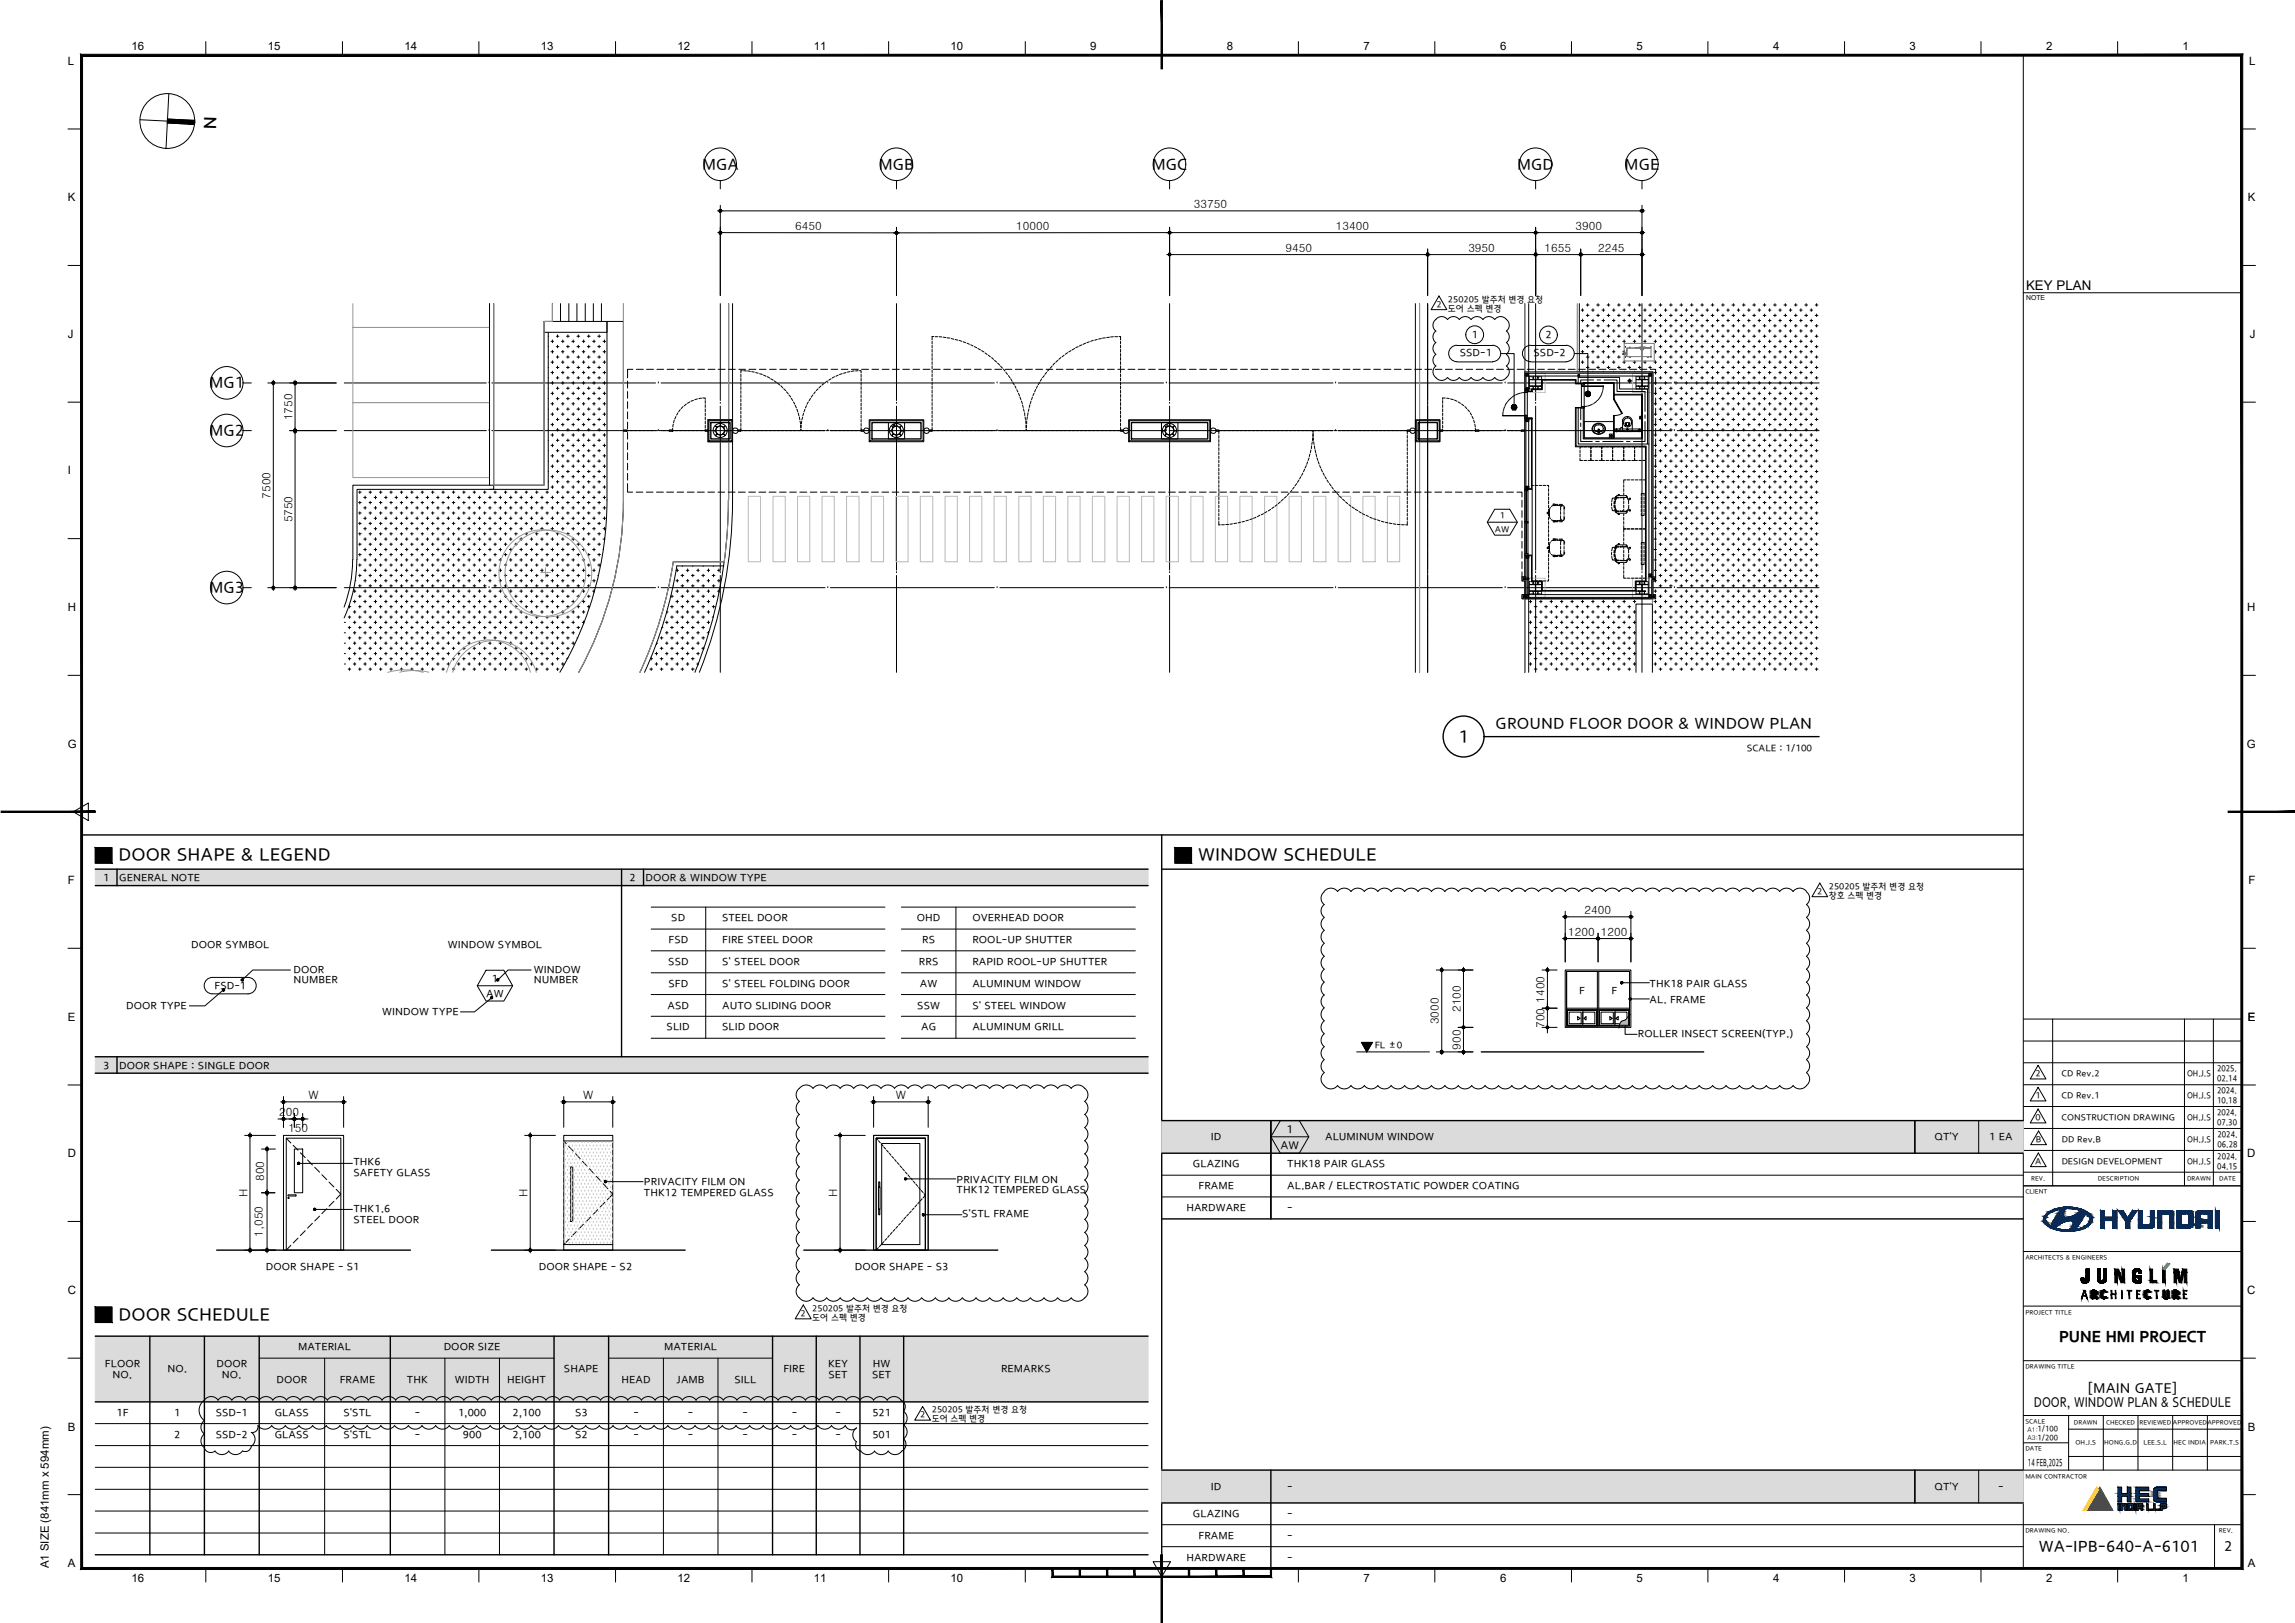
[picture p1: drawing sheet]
<svg xmlns="http://www.w3.org/2000/svg" width="420mm" height="297mm" viewBox="0 0 420 297" stroke-linecap="round" stroke-linejoin="round" font-family="sans-serif">
<defs><g id="words">
<g font-size="3.4">
<text x="267" y="136.1">1</text>
<text x="21.7" y="157.8">DOOR SHAPE &amp; LEGEND</text>
<text x="219.4" y="157.8">WINDOW SCHEDULE</text>
<text x="21.7" y="241.9">DOOR SCHEDULE</text>
</g>
<text font-size="3.3" x="37.2" y="21.2" transform="rotate(92 37.2 21.2)">N</text>
<g font-size="3">
<text x="128.5" y="31.3">MGA</text>
<text x="160.9" y="31.3">MGB</text>
<text x="210.9" y="31.3">MGC</text>
<text x="277.7" y="31.3">MGD</text>
<text x="297.4" y="31.3">MGE</text>
<text x="38.4" y="71.3">MG1</text>
<text x="38.4" y="80">MG2</text>
<text x="38.4" y="108.8">MG3</text>
<text x="273.8" y="133.6">GROUND FLOOR DOOR &amp; WINDOW PLAN</text>
<text x="373.3" y="284.2">WA-IPB-640-A-6101</text>
</g>
<text font-size="2.9" x="377" y="245.7">PUNE HMI PROJECT</text>
<g font-size="2.7">
<text x="372.4" y="257.8">DOOR, WINDOW PLAN &amp; SCHEDULE</text>
<text x="382.2" y="255.2">[MAIN GATE]</text>
<text x="407.2" y="284">2</text>
</g>
<text font-size="2.4" x="370.9" y="53.1">KEY PLAN</text>
<g font-size="2.1">
<text x="12.4" y="11.8">L</text>
<text x="24" y="9.1">16</text>
<text x="49" y="9.1">15</text>
<text x="74" y="9.1">14</text>
<text x="99" y="9.1">13</text>
<text x="124" y="9.1">12</text>
<text x="149" y="9.1">11</text>
<text x="174" y="9.1">10</text>
<text x="199.6" y="9.1">9</text>
<text x="224.6" y="9.1">8</text>
<text x="249.6" y="9.1">7</text>
<text x="274.6" y="9.1">6</text>
<text x="299.6" y="9.1">5</text>
<text x="324.6" y="9.1">4</text>
<text x="349.6" y="9.1">3</text>
<text x="374.6" y="9.1">2</text>
<text x="399.6" y="9.1">1</text>
<text x="411.8" y="11.8">L</text>
<text x="12.4" y="36.9">K</text>
<text x="218.6" y="38.1">33750</text>
<text x="411.5" y="36.9">K</text>
<text x="145.6" y="42.1">6450</text>
<text x="186.1" y="42.1">10000</text>
<text x="235.3" y="46.1">9450</text>
<text x="244.6" y="42.1">13400</text>
<text x="268.8" y="46.1">3950</text>
<text x="282.8" y="46.1">1655</text>
<text x="288.5" y="42.1">3900</text>
<text x="292.6" y="46.1">2245</text>
<text x="12.4" y="61.8">J</text>
<text x="411.9" y="61.8">J</text>
<text x="53.6" y="76.9" transform="rotate(-90 53.6 76.9)">1750</text>
<text x="12.4" y="86.8">I</text>
<text x="49.5" y="91.3" transform="rotate(-90 49.5 91.3)">7500</text>
<text x="53.6" y="95.6" transform="rotate(-90 53.6 95.6)">5750</text>
<text x="12.4" y="111.8">H</text>
<text x="411.4" y="111.8">H</text>
<text x="12.4" y="136.8">G</text>
<text x="411.3" y="136.8">G</text>
<text x="12.4" y="161.8">F</text>
<text x="411.6" y="161.8">F</text>
<text x="290.1" y="167.3">2400</text>
<text x="287.1" y="171.3">1200</text>
<text x="293.1" y="171.3">1200</text>
<text x="267.4" y="185.2" transform="rotate(-90 267.4 185.2)">2100</text>
<text x="282.8" y="183.5" transform="rotate(-90 282.8 183.5)">1400</text>
<text x="12.4" y="186.8">E</text>
<text x="263.4" y="187.5" transform="rotate(-90 263.4 187.5)">3000</text>
<text x="282.8" y="188.1" transform="rotate(-90 282.8 188.1)">700</text>
<text x="411.5" y="186.8">E</text>
<text x="267.4" y="192.1" transform="rotate(-90 267.4 192.1)">900</text>
<text x="56.5" y="201.2">W</text>
<text x="106.8" y="201.2">W</text>
<text x="164" y="201.2">W</text>
<text x="51.1" y="204.3">200</text>
<text x="52.8" y="207.2">150</text>
<text x="235.5" y="207.5">1</text>
<text x="12.4" y="211.8">D</text>
<text x="234.4" y="210.4">AW</text>
<text x="411.4" y="211.8">D</text>
<text x="45.3" y="219.1" transform="rotate(-90 45.3 219.1)">H</text>
<text x="48.4" y="216.1" transform="rotate(-90 48.4 216.1)">800</text>
<text x="96.6" y="219.1" transform="rotate(-90 96.6 219.1)">H</text>
<text x="153.3" y="219.1" transform="rotate(-90 153.3 219.1)">H</text>
<text x="48.1" y="226.4" transform="rotate(-90 48.1 226.4)">1,050</text>
<text x="12.4" y="236.8">C</text>
<text x="411.4" y="236.8">C</text>
<text x="12.4" y="261.8">B</text>
<text x="411.5" y="261.8">B</text>
<text x="8.9" y="287" transform="rotate(-90 8.9 287)">A1 SIZE (841mm x 594mm)</text>
<text x="12.4" y="286.8">A</text>
<text x="411.5" y="286.8">A</text>
<text x="24" y="289.5">16</text>
<text x="49" y="289.5">15</text>
<text x="74" y="289.5">14</text>
<text x="99" y="289.5">13</text>
<text x="124" y="289.5">12</text>
<text x="149" y="289.5">11</text>
<text x="174" y="289.5">10</text>
<text x="249.6" y="289.5">7</text>
<text x="274.6" y="289.5">6</text>
<text x="299.6" y="289.5">5</text>
<text x="324.6" y="289.5">4</text>
<text x="349.6" y="289.5">3</text>
<text x="374.6" y="289.5">2</text>
<text x="399.6" y="289.5">1</text>
</g>
<g font-size="2">
<text x="267.3" y="65.3">SSD-1</text>
<text x="269.5" y="62">1</text>
<text x="280.8" y="65.3">SSD-2</text>
<text x="282.9" y="62">2</text>
<text x="18.9" y="161.5">1</text>
<text x="21.8" y="161.5">GENERAL NOTE</text>
<text x="115.2" y="161.5">2</text>
<text x="118.2" y="161.5">DOOR &amp; WINDOW TYPE</text>
<text x="35" y="173.6">DOOR SYMBOL</text>
<text x="82" y="173.6">WINDOW SYMBOL</text>
<text x="122.4" y="172.8">FSD</text>
<text x="122.9" y="168.8">SD</text>
<text x="132.2" y="168.8">STEEL DOOR</text>
<text x="132.2" y="172.8">FIRE STEEL DOOR</text>
<text x="167.9" y="168.8">OHD</text>
<text x="168.8" y="172.8">RS</text>
<text x="178" y="168.8">OVERHEAD DOOR</text>
<text x="178" y="172.8">ROOL-UP SHUTTER</text>
<text x="53.7" y="178.3">DOOR</text>
<text x="90" y="179.9">1</text>
<text x="97.7" y="178.3">WINDOW</text>
<text x="122.3" y="176.8">SSD</text>
<text x="132.2" y="176.8">S' STEEL DOOR</text>
<text x="168.2" y="176.8">RRS</text>
<text x="178" y="176.8">RAPID ROOL-UP SHUTTER</text>
<text x="23.1" y="184.8">DOOR TYPE</text>
<text x="39.3" y="181.1">FSD-1</text>
<text x="53.7" y="180.2">NUMBER</text>
<text x="70" y="185.9">WINDOW TYPE</text>
<text x="89" y="182.6">AW</text>
<text x="97.7" y="180.2">NUMBER</text>
<text x="122.2" y="184.8">ASD</text>
<text x="122.4" y="180.7">SFD</text>
<text x="132.2" y="180.7">S' STEEL FOLDING DOOR</text>
<text x="132.2" y="184.8">AUTO SLIDING DOOR</text>
<text x="167.9" y="184.8">SSW</text>
<text x="168.4" y="180.7">AW</text>
<text x="178" y="184.8">S' STEEL WINDOW</text>
<text x="178" y="180.7">ALUMINUM WINDOW</text>
<text x="289.1" y="182.1">F</text>
<text x="295" y="182.1">F</text>
<text x="302" y="180.7">THK18 PAIR GLASS</text>
<text x="302" y="183.7">AL. FRAME</text>
<text x="122" y="188.8">SLID</text>
<text x="132.2" y="188.8">SLID DOOR</text>
<text x="168.7" y="188.8">AG</text>
<text x="178" y="188.8">ALUMINUM GRILL</text>
<text x="299.8" y="190.1">ROLLER INSECT SCREEN(TYP.)</text>
<text x="18.9" y="195.8">3</text>
<text x="21.8" y="195.8">DOOR SHAPE : SINGLE DOOR</text>
<text x="221.7" y="208.8">ID</text>
<text x="242.6" y="208.8">ALUMINUM WINDOW</text>
<text x="354.2" y="208.8">QT'Y</text>
<text x="364.2" y="208.8">1 EA</text>
<text x="64.7" y="213.5">THK6</text>
<text x="64.7" y="215.5">SAFETY GLASS</text>
<text x="218.4" y="213.8">GLAZING</text>
<text x="235.7" y="213.8">THK18 PAIR GLASS</text>
<text x="117.9" y="217.1">PRIVACITY FILM ON</text>
<text x="117.9" y="219.1">THK12 TEMPERED GLASS</text>
<text x="175.1" y="216.6">PRIVACITY FILM ON</text>
<text x="175.1" y="218.6">THK12 TEMPERED GLASS</text>
<text x="217.2" y="221.8">HARDWARE</text>
<text x="219.4" y="217.8">FRAME</text>
<text x="235.7" y="217.8">AL.BAR / ELECTROSTATIC POWDER COATING</text>
<text x="235.7" y="221.8">-</text>
<text x="64.7" y="222">THK1.6</text>
<text x="64.7" y="224">STEEL DOOR</text>
<text x="176.1" y="223">S'STL FRAME</text>
<text x="48.7" y="232.6">DOOR SHAPE - S1</text>
<text x="98.6" y="232.6">DOOR SHAPE - S2</text>
<text x="156.5" y="232.6">DOOR SHAPE - S3</text>
<text x="19.2" y="250.3">FLOOR</text>
<text x="30.6" y="251.3">NO.</text>
<text x="39.6" y="250.3">DOOR</text>
<text x="54.6" y="247.3">MATERIAL</text>
<text x="81.2" y="247.3">DOOR SIZE</text>
<text x="103.3" y="251.3">SHAPE</text>
<text x="121.6" y="247.3">MATERIAL</text>
<text x="143.4" y="251.3">FIRE</text>
<text x="151.6" y="250.3">KEY</text>
<text x="159.8" y="250.3">HW</text>
<text x="183.3" y="251.3">REMARKS</text>
<text x="20.6" y="252.3">NO.</text>
<text x="40.6" y="252.3">NO.</text>
<text x="50.6" y="253.3">DOOR</text>
<text x="62.2" y="253.3">FRAME</text>
<text x="74.5" y="253.3">THK</text>
<text x="83.3" y="253.3">WIDTH</text>
<text x="92.9" y="253.3">HEIGHT</text>
<text x="113.8" y="253.3">HEAD</text>
<text x="123.9" y="253.3">JAMB</text>
<text x="134.5" y="253.3">SILL</text>
<text x="151.7" y="252.3">SET</text>
<text x="159.7" y="252.3">SET</text>
<text x="21.3" y="259.3">1F</text>
<text x="31.9" y="259.3">1</text>
<text x="31.9" y="263.3">2</text>
<text x="39.5" y="259.3">SSD-1</text>
<text x="39.5" y="263.3">SSD-2</text>
<text x="50.3" y="259.3">GLASS</text>
<text x="50.3" y="263.3">GLASS</text>
<text x="62.9" y="259.3">S'STL</text>
<text x="62.9" y="263.3">S'STL</text>
<text x="75.9" y="259.3">-</text>
<text x="75.9" y="263.3">-</text>
<text x="83.9" y="259.3">1,000</text>
<text x="84.8" y="263.3">900</text>
<text x="93.9" y="259.3">2,100</text>
<text x="93.9" y="263.3">2,100</text>
<text x="105.3" y="259.3">S3</text>
<text x="105.3" y="263.3">S2</text>
<text x="116" y="259.3">-</text>
<text x="116" y="263.3">-</text>
<text x="125.9" y="259.3">-</text>
<text x="125.9" y="263.3">-</text>
<text x="135.9" y="259.3">-</text>
<text x="135.9" y="263.3">-</text>
<text x="144.9" y="259.3">-</text>
<text x="144.9" y="263.3">-</text>
<text x="153" y="259.3">-</text>
<text x="153" y="263.3">-</text>
<text x="159.7" y="263.3">501</text>
<text x="159.7" y="259.3">521</text>
<text x="371.3" y="268.5">14 FEB,2025</text>
<text x="221.7" y="272.8">ID</text>
<text x="235.7" y="272.8">-</text>
<text x="354.2" y="272.8">QT'Y</text>
<text x="365.8" y="272.8">-</text>
<text x="218.4" y="277.8">GLAZING</text>
<text x="219.4" y="281.8">FRAME</text>
<text x="235.7" y="281.8">-</text>
<text x="235.7" y="277.8">-</text>
<text x="217.2" y="285.8">HARDWARE</text>
<text x="235.7" y="285.8">-</text>
</g>
<g font-size="1.8">
<text x="319.8" y="137.6">SCALE : 1/100</text>
<text x="251.7" y="192">FL ±0</text>
</g>
<g font-size="1.7">
<text x="263" y="56.3">2</text>
<text x="265.1" y="55.4">250205 발주처 변경 요청</text>
<text x="265.1" y="57.1">도어 스펙 변경</text>
<text x="274.6" y="94.9">1</text>
<text x="273.7" y="97.6">AW</text>
<text x="332.7" y="163.8">2</text>
<text x="334.8" y="162.8">250205 발주처 변경 요청</text>
<text x="334.8" y="164.5">창호 스펙 변경</text>
<text x="372.7" y="197.1">2</text>
<text x="377.4" y="197.1">CD Rev.2</text>
<text x="400.4" y="197.1">OH.J.S</text>
<text x="405.9" y="196.3">2025.</text>
<text x="372.7" y="201.2">1</text>
<text x="377.4" y="201.2">CD Rev.1</text>
<text x="400.4" y="201.2">OH.J.S</text>
<text x="405.9" y="200.3">2024.</text>
<text x="405.9" y="202.1">10.18</text>
<text x="405.9" y="198.1">02.14</text>
<text x="372.7" y="205.1">0</text>
<text x="372.7" y="209.2">B</text>
<text x="377.4" y="205.1">CONSTRUCTION DRAWING</text>
<text x="377.5" y="209.2">DD Rev.B</text>
<text x="400.4" y="205.1">OH.J.S</text>
<text x="400.4" y="209.2">OH.J.S</text>
<text x="405.9" y="204.3">2024.</text>
<text x="405.9" y="206.1">07.30</text>
<text x="406" y="208.3">2024.</text>
<text x="372.6" y="213.2">A</text>
<text x="377.4" y="213.2">DESIGN DEVELOPMENT</text>
<text x="400.4" y="213.2">OH.J.S</text>
<text x="405.9" y="212.3">2024.</text>
<text x="405.9" y="214.2">04.15</text>
<text x="406" y="210.1">06.28</text>
<text x="146.6" y="241">2</text>
<text x="148.7" y="240.1">250205 발주처 변경 요청</text>
<text x="148.7" y="241.8">도어 스펙 변경</text>
<text x="168.4" y="259.6">2</text>
<text x="170.6" y="258.6">250205 발주처 변경 요청</text>
<text x="170.6" y="260.3">도어 스펙 변경</text>
</g>
<g font-size="1.5">
<text x="373" y="262.2">1/100</text>
<text x="373" y="263.8">1/200</text>
</g>
<text font-size="1.3" x="370.9" y="55">NOTE</text>
<g font-size="1.2">
<text x="370.8" y="218.6">CLIENT</text>
<text x="371.9" y="216.2">REV.</text>
<text x="384" y="216.2">DESCRIPTION</text>
<text x="400.4" y="216.2">DRAWN</text>
<text x="406.3" y="216.2">DATE</text>
<text x="370.8" y="230.6">ARCHITECTS &amp; ENGINEERS</text>
<text x="370.8" y="240.6">PROJECT TITLE</text>
<text x="370.8" y="250.6">DRAWING TITLE</text>
<text x="370.8" y="260.6">SCALE</text>
<text x="371.2" y="263.5">A3:</text>
<text x="371.2" y="262.1">A1:</text>
<text x="379.7" y="260.8">DRAWN</text>
<text x="385.6" y="260.8">CHECKED</text>
<text x="391.7" y="260.8">REVIEWED</text>
<text x="397.8" y="260.8">APPROVEDAPPROVED</text>
<text x="370.8" y="265.5">DATE</text>
<text x="380" y="264.5">OH.J.S</text>
<text x="385.2" y="264.5">HONG.G.D</text>
<text x="392.4" y="264.5">LEE.S.L</text>
<text x="397.9" y="264.5">HEC INDIA</text>
<text x="404.6" y="264.5">PARK.T.S</text>
<text x="370.8" y="270.6">MAIN CONTRACTOR</text>
<text x="370.8" y="280.5">DRAWING NO.</text>
<text x="406.2" y="280.5">REV.</text>
</g>
</g></defs>
<!-- layer: A-DOOR -->
<g fill="none" stroke="#000" stroke-width=".18">
<path d="M51.9 207.8h11v21h-11zM52.7 218.7h1.4l.1 .1-.1 .1h-1.3zM53.9 210.3h1.5v8h-1.5zM103.2 207.8h9v21h-9zM103.2 208.8h9M104.5 213.6h.4v9.9h-.4zM52.4 228.8v-20.5h10v20.5M103.2 227.8h9"/>
<circle cx="52.8" cy="219.3" r=".11"/>
</g>
<!-- layer: A-CEN1 -->
<g fill="none" stroke="#000" stroke-width=".18">
<path d="M52.4 208.3l.9 .9M53.7 209.6l.9 .9M55 211l.9 .9M56.3 212.3l.9 .9M57.6 213.6l.9 .9M58.9 215l.9 .9M60.2 216.4l.9 .8M61.1 219.9l-.9 .9M61.6 217.7l.8 .9-.8 .8M103.2 208.8l.5 .5M104.1 209.8l.8 .9M105.4 211.1l.8 1"/>
<path d="M106.6 212.5l.9 .9M107.9 213.9l.9 .9M109.2 215.3l.8 .9M110.4 216.6l.9 1M111.7 218l.5 .6-1 1M53.3 227.9l-.9 .9M54.6 226.6l-.9 .9M55.9 225.2l-.9 .9M57.2 223.9l-.9 .9M58.5 222.6l-.9 .9M59.8 221.2l-.9 .9M104.2 226.8l-1 1"/>
<path d="M105.5 225.4l-.9 .9M106.8 224.1l-.8 .8M108.1 222.7l-.8 .9M109.4 221.4l-.8 .9M110.7 220l-.8 .9"/>
</g>
<!-- layer: A-253 -->
<g fill="none" stroke="#bababa" stroke-width=".18">
<path d="M296.5 187.5h1.7M296.5 187.6h1.7M296.5 187.5v.1M296.5 187.4h1.7M296.6 187.2h1.6M296.8 187.1h1.4M296.8 187v.6M296.9 186.9v.7M297 186.8h1.2M297.1 186.8v.8M297.2 186.8v.8M297.3 186.8h.9"/>
<path d="M297.3 186.8v.8M297.4 186.7v.9M297.6 186.6v1M297.8 186.4h.4M297.9 186.3h.3M297.9 186.4v1.2M297.9 186.2v1.4M298 186.1h.2M298 186h.2M298 186.1v1.5M298.2 186l-.1 1.6M298.2 186.5h-.5v1.1"/>
<path d="M298.2 186.6h-.6v1M298.2 186.7h-.7v.9M298.2 186.9h-1.4v.7M298.2 187.1h-1.5v.5M298.2 187.3h-1.6v.3M103.3 209.1h.1M103.3 210.4h.1M103.3 211.7h.1M103.3 212.9h.1M103.3 214.2h.1M103.3 215.5h.1M103.3 216.7h.1"/>
<path d="M103.3 218h.1M103.3 219.3h.1M103.5 209.7h.1M103.5 211h.1M103.5 212.3h.1M103.5 213.6h.1M103.5 214.8h.1M103.5 216.1h.1M103.5 217.4h.1M103.5 218.6h.1M103.5 219.9h.1M103.9 209.1h.1"/>
<path d="M103.9 210.4h.1M103.9 211.7h.1M103.9 212.9h.1M103.9 214.2h.1M103.9 215.5h.1M103.9 216.7h.1M103.9 218h.1M103.9 219.3h.1M104.2 209.7h.1M104.2 211h.1M104.2 212.3h.1M104.2 213.6h.1"/>
<path d="M104.2 214.8h.1M104.2 216.1h.1M104.2 217.4h.1M104.2 218.6h.1M104.2 219.9h.1M104.5 209.1h.1M104.5 210.4h.1M104.5 211.7h.1M104.5 212.9h.1M104.5 214.2h.1M104.5 215.5h.1M104.5 216.7h.1"/>
<path d="M104.5 218h.1M104.5 219.3h.1M104.8 209.7h.1M104.8 211h.1M104.8 212.3h.1M104.8 213.6h.1M104.8 214.8h.1M104.8 216.1h.1M104.8 217.4h.1M104.8 218.6h.1M104.8 219.9h.1M105.2 209.1h.1"/>
<path d="M105.2 210.4h.1M105.2 211.7h.1M105.2 212.9h.1M105.2 214.2h.1M105.2 215.5h.1M105.2 216.7h.1M105.2 218h.1M105.2 219.3h.1M105.5 209.7h.1M105.5 211h.1M105.5 212.3h.1M105.5 213.6h.1"/>
<path d="M105.5 214.8h.1M105.5 216.1h.1M105.5 217.4h.1M105.5 218.6h.1M105.5 219.9h.1M105.8 209.1h.1M105.8 210.4h.1M105.8 211.7h.1M105.8 212.9h.1M105.8 214.2h.1M105.8 215.5h.1M105.8 216.7h.1"/>
<path d="M105.8 218h.1M105.8 219.3h.1M106.1 209.7h.1M106.1 211h.1M106.1 212.3h.1M106.1 213.6h.1M106.1 214.8h.1M106.1 216.1h.1M106.1 217.4h.1M106.1 218.6h.1M106.1 219.9h.1M106.4 209.1h.1"/>
<path d="M106.4 210.4h.1M106.4 211.7h.1M106.4 212.9h.1M106.4 214.2h.1M106.4 215.5h.1M106.4 216.7h.1M106.4 218h.1M106.4 219.3h.1M106.7 209.7h.1M106.7 211h.1M106.7 212.3h.1M106.7 213.6h.1"/>
<path d="M106.7 214.8h.1M106.7 216.1h.1M106.7 217.4h.1M106.7 218.6h.1M106.7 219.9h.1M107.1 209.1h.1M107.1 210.4h.1M107.1 211.7h.1M107.1 212.9h.1M107.1 214.2h.1M107.1 215.5h.1M107.1 216.7h.1"/>
<path d="M107.1 218h.1M107.1 219.3h.1M107.4 209.7h.1M107.4 211h.1M107.4 212.3h.1M107.4 213.6h.1M107.4 214.8h.1M107.4 216.1h.1M107.4 217.4h.1M107.4 218.6h.1M107.4 219.9h.1M107.7 209.1h.1"/>
<path d="M107.7 210.4h.1M107.7 211.7h.1M107.7 212.9h.1M107.7 214.2h.1M107.7 215.5h.1M107.7 216.7h.1M107.7 218h.1M107.7 219.3h.1M108 209.7h.1M108 211h.1M108 212.3h.1M108 213.6h.1"/>
<path d="M108 214.8h.1M108 216.1h.1M108 217.4h.1M108 218.6h.1M108 219.9h.1M108.3 209.1h.1M108.3 210.4h.1M108.3 211.7h.1M108.3 212.9h.1M108.3 214.2h.1M108.3 215.5h.1M108.3 216.7h.1"/>
<path d="M108.3 218h.1M108.3 219.3h.1M108.6 209.7h.1M108.6 211h.1M108.6 212.3h.1M108.6 213.6h.1M108.6 214.8h.1M108.6 216.1h.1M108.6 217.4h.1M108.6 218.6h.1M108.6 219.9h.1M109 209.1h.1"/>
<path d="M109 210.4h.1M109 211.7h.1M109 212.9h.1M109 214.2h.1M109 215.5h.1M109 216.7h.1M109 218h.1M109 219.3h.1M109.3 209.7h.1M109.3 211h.1M109.3 212.3h.1M109.3 213.6h.1"/>
<path d="M109.3 214.8h.1M109.3 216.1h.1M109.3 217.4h.1M109.3 218.6h.1M109.3 219.9h.1M109.6 209.1h.1M109.6 210.4h.1M109.6 211.7h.1M109.6 212.9h.1M109.6 214.2h.1M109.6 215.5h.1M109.6 216.7h.1"/>
<path d="M109.6 218h.1M109.6 219.3h.1M109.9 209.7h.1M109.9 211h.1M109.9 212.3h.1M109.9 213.6h.1M109.9 214.8h.1M109.9 216.1h.1M109.9 217.4h.1M109.9 218.6h.1M109.9 219.9h.1M110.2 209.1h.1"/>
<path d="M110.2 210.4h.1M110.2 211.7h.1M110.2 212.9h.1M110.2 214.2h.1M110.2 215.5h.1M110.2 216.7h.1M110.2 218h.1M110.2 219.3h.1M110.5 209.7h.1M110.5 211h.1M110.5 212.3h.1M110.5 213.6h.1"/>
<path d="M110.5 214.8h.1M110.5 216.1h.1M110.5 217.4h.1M110.5 218.6h.1M110.5 219.9h.1M110.9 209.1h.1M110.9 210.4h.1M110.9 211.7h.1M110.9 212.9h.1M110.9 214.2h.1M110.9 215.5h.1M110.9 216.7h.1"/>
<path d="M110.9 218h.1M110.9 219.3h.1M111.2 209.7h.1M111.2 211h.1M111.2 212.3h.1M111.2 213.6h.1M111.2 214.8h.1M111.2 216.1h.1M111.2 217.4h.1M111.2 218.6h.1M111.2 219.9h.1M111.5 209.1h.1"/>
<path d="M111.5 210.4h.1M111.5 211.7h.1M111.5 212.9h.1M111.5 214.2h.1M111.5 215.5h.1M111.5 216.7h.1M111.5 218h.1M111.5 219.3h.1M111.8 209.7h.1M111.8 211h.1M111.8 212.3h.1M111.8 213.6h.1"/>
<path d="M111.8 214.8h.1M111.8 216.1h.1M111.8 217.4h.1M111.8 218.6h.1M111.8 219.9h.1M112.1 209.1h.1M112.1 210.4h.1M112.1 211.7h.1M112.1 212.9h.1M112.1 214.2h.1M112.1 215.5h.1M112.1 216.7h.1"/>
<path d="M112.1 218h.1M112.1 219.3h.1M103.3 220.5h.1M103.3 221.8h.1M103.3 223.1h.1M103.3 224.4h.1M103.3 225.6h.1M103.3 226.9h.1M103.5 221.2h.1M103.5 222.4h.1M103.5 223.7h.1M103.5 225h.1"/>
<path d="M103.5 226.3h.1M103.5 227.5h.1M103.9 220.5h.1M103.9 221.8h.1M103.9 223.1h.1M103.9 224.4h.1M103.9 225.6h.1M103.9 226.9h.1M104.2 221.2h.1M104.2 222.4h.1M104.2 223.7h.1M104.2 225h.1"/>
<path d="M104.2 226.3h.1M104.2 227.5h.1M104.5 220.5h.1M104.5 221.8h.1M104.5 223.1h.1M104.5 224.4h.1M104.5 225.6h.1M104.5 226.9h.1M104.8 221.2h.1M104.8 222.4h.1M104.8 223.7h.1M104.8 225h.1"/>
<path d="M104.8 226.3h.1M104.8 227.5h.1M105.2 220.5h.1M105.2 221.8h.1M105.2 223.1h.1M105.2 224.4h.1M105.2 225.6h.1M105.2 226.9h.1M105.5 221.2h.1M105.5 222.4h.1M105.5 223.7h.1M105.5 225h.1"/>
<path d="M105.5 226.3h.1M105.5 227.5h.1M105.8 220.5h.1M105.8 221.8h.1M105.8 223.1h.1M105.8 224.4h.1M105.8 225.6h.1M105.8 226.9h.1M106.1 221.2h.1M106.1 222.4h.1M106.1 223.7h.1M106.1 225h.1"/>
<path d="M106.1 226.3h.1M106.1 227.5h.1M106.4 220.5h.1M106.4 221.8h.1M106.4 223.1h.1M106.4 224.4h.1M106.4 225.6h.1M106.4 226.9h.1M106.7 221.2h.1M106.7 222.4h.1M106.7 223.7h.1M106.7 225h.1"/>
<path d="M106.7 226.3h.1M106.7 227.5h.1M107.1 220.5h.1M107.1 221.8h.1M107.1 223.1h.1M107.1 224.4h.1M107.1 225.6h.1M107.1 226.9h.1M107.4 221.2h.1M107.4 222.4h.1M107.4 223.7h.1M107.4 225h.1"/>
<path d="M107.4 226.3h.1M107.4 227.5h.1M107.7 220.5h.1M107.7 221.8h.1M107.7 223.1h.1M107.7 224.4h.1M107.7 225.6h.1M107.7 226.9h.1M108 221.2h.1M108 222.4h.1M108 223.7h.1M108 225h.1"/>
<path d="M108 226.3h.1M108 227.5h.1M108.3 220.5h.1M108.3 221.8h.1M108.3 223.1h.1M108.3 224.4h.1M108.3 225.6h.1M108.3 226.9h.1M108.6 221.2h.1M108.6 222.4h.1M108.6 223.7h.1M108.6 225h.1"/>
<path d="M108.6 226.3h.1M108.6 227.5h.1M109 220.5h.1M109 221.8h.1M109 223.1h.1M109 224.4h.1M109 225.6h.1M109 226.9h.1M109.3 221.2h.1M109.3 222.4h.1M109.3 223.7h.1M109.3 225h.1"/>
<path d="M109.3 226.3h.1M109.3 227.5h.1M109.6 220.5h.1M109.6 221.8h.1M109.6 223.1h.1M109.6 224.4h.1M109.6 225.6h.1M109.6 226.9h.1M109.9 221.2h.1M109.9 222.4h.1M109.9 223.7h.1M109.9 225h.1"/>
<path d="M109.9 226.3h.1M109.9 227.5h.1M110.2 220.5h.1M110.2 221.8h.1M110.2 223.1h.1M110.2 224.4h.1M110.2 225.6h.1M110.2 226.9h.1M110.5 221.2h.1M110.5 222.4h.1M110.5 223.7h.1M110.5 225h.1"/>
<path d="M110.5 226.3h.1M110.5 227.5h.1M110.9 220.5h.1M110.9 221.8h.1M110.9 223.1h.1M110.9 224.4h.1M110.9 225.6h.1M110.9 226.9h.1M111.2 221.2h.1M111.2 222.4h.1M111.2 223.7h.1M111.2 225h.1"/>
<path d="M111.2 226.3h.1M111.2 227.5h.1M111.5 220.5h.1M111.5 221.8h.1M111.5 223.1h.1M111.5 224.4h.1M111.5 225.6h.1M111.5 226.9h.1M111.8 221.2h.1M111.8 222.4h.1M111.8 223.7h.1M111.8 225h.1"/>
<path d="M111.8 226.3h.1M111.8 227.5h.1M112.1 220.5h.1M112.1 221.8h.1M112.1 223.1h.1M112.1 224.4h.1M112.1 225.6h.1M112.1 226.9h.1"/>
</g>
<!-- layer: X-COL$0$A-CEN1 -->
<g fill="none" stroke="#000" stroke-width=".18">
<path d="M131.9 55.6v17.7M164.1 55.6v17.7M214.1 55.6v17.7M261.4 55.6v17.7M281.1 55.6v17.7M300.6 55.6v17.7M63 70.1h26M63 78.8h26M89.5 70.1h.1M89.5 78.8h.1M90 70.1h30M90 78.8h30"/>
<path d="M120.5 70.1h.1M120.5 78.8h.1M121 70.1h30M121 78.8h30M131.9 73.8h.1M131.9 74.3v30M151.6 70.1h.1M151.6 78.8h.1M152 70.1h30M152 78.8h30M164.1 73.8h.1M164.1 74.3v30"/>
<path d="M182.5 70.1h.1M182.5 78.8h.1M183 70.1h30M183 78.8h30M213.5 70.1h.1M213.5 78.8h.1M214 70.1h30.1M214 78.8h30.1M214.1 73.8h.1M214.1 74.3v30M244.5 70.1h.1M244.5 78.8h.1"/>
<path d="M245 70.1h30M245 78.8h30M261.4 73.8h.1M261.4 74.3v30M275.5 70.1h.1M275.5 78.8h.1M276 70.1h30M276 78.8h30M281.1 73.8h.1M281.1 74.3v30M300.6 73.8h.1M300.6 74.3v30"/>
<path d="M306.5 70.1h.1M306.5 78.8h.1M307 70.1h26M307 78.8h26M63 107.6h26M89.5 107.6h.1M90 107.6h30M120.5 107.6h.1M121 107.6h30M131.9 104.8h.1M131.9 105.3v17.7M151.6 107.6h.1"/>
<path d="M152 107.6h30M164.1 104.8h.1M164.1 105.3v17.7M182.5 107.6h.1M183 107.6h30M213.5 107.6h.1M214 107.6h30.1M214.1 104.8h.1M214.1 105.3v17.7M244.5 107.6h.1M245 107.6h30M261.4 104.8h.1"/>
<path d="M261.4 105.3v17.7M275.5 107.6h.1M276 107.6h30M281.1 104.8h.1M281.1 105.3v17.7M300.6 104.8h.1M300.6 105.3v17.7M306.5 107.6h.1M307 107.6h26"/>
</g>
<!-- layer: X-COL$0$S-Elev 01 -->
<path d="M130.1 77.3h3.5v3h-3.5zM159.6 77.3h9v3h-9zM207.1 77.3h14v3h-14zM259.6 77.3h3.5v3h-3.5z" fill="none" stroke="#000" stroke-width=".25"/>
<!-- layer: X-COL$0$S-Elev 02 -->
<path d="M162.6 77.3h3v3h-3zM212.6 77.3h3v3h-3z" fill="none" stroke="#000" stroke-width=".18"/>
<!-- layer: X-COL$0$S-SC -->
<g fill="none" stroke="#bababa" stroke-width=".18">
<circle cx="131.8" cy="78.8" r=".83"/>
<circle cx="131.8" cy="78.8" r=".78"/>
<circle cx="164.1" cy="78.8" r=".83"/>
<circle cx="164.1" cy="78.8" r=".78"/>
<circle cx="214.1" cy="78.8" r=".83"/>
<circle cx="214.1" cy="78.8" r=".78"/>
</g>
<!-- layer: X-COL$0$S-Elev 05 -->
<g fill="none" stroke="#000" stroke-width=".18">
<path d="M130.6 78.8l.5 .1zM130.9 78.8v.1M131 78l.3 .2zM131.1 79.5v.1M131.1 78v.1M131.3 79.4l-.3 .3zM131.9 77.6v.4zM131.9 79.6v.5zM131.9 77.8h.1M131.9 79.9h.1M132.4 79.4l.4 .3zM132.4 78.2l.4-.2z"/>
<path d="M132.6 78v.1M132.6 79.5v.1M132.7 78.8l.4 .1zM132.9 78.8v.1M162.9 78.8l.4 .1zM163.1 78.8v.1M163.2 78l.4 .2zM163.4 79.5v.1M163.4 78v.1M163.5 79.4l-.2 .3zM163.7 77.8h.1M163.7 77.9h.1"/>
<path d="M163.7 77.8v.1M164.1 77.6l.1 .4zM164.1 79.6l.1 .5zM164.1 77.8h.1M164.1 79.9h.1M164.7 79.4l.3 .3zM164.7 78.2l.3-.2zM164.8 78l.1 .1M164.9 79.5l-.1 .1M164.9 78.8l.5 .1zM165.2 78.8v.1M212.9 78.8l.4 .1z"/>
<path d="M213.1 78.8v.1M213.2 78l.4 .2zM213.4 79.5v.1M213.4 78v.1M213.5 79.4l-.2 .3zM213.7 77.8h.1M213.7 77.9h.1M213.7 77.8v.1M214.1 77.6l.1 .4zM214.1 79.6l.1 .5zM214.1 77.8h.1M214.1 79.9h.1"/>
<path d="M214.7 79.4l.3 .3zM214.7 78.2l.3-.2zM214.8 78l.1 .1M214.9 79.5l-.1 .1M214.9 78.8l.5 .1zM215.2 78.8v.1M280 71.1l.1 .1M280 69.2v.3M280 69.6v.2M280 70v.2M280 70.3v.3M280 70.7v.2"/>
<path d="M280 69.5h.2zM280.1 68.9l-.1 .2M280.2 70.6h-.2l.2 .1M280.2 71.2h.3M280.2 68.9h.3M280.3 69.5h.2zM280.3 70.6h.2l-.2 .1M280.6 71.2h.3M280.6 68.9h.3M280.7 69.3v.1v-.1M280.7 69.2v-.2v.2M280.7 70.9v-.2v.2"/>
<path d="M280.7 71v.1v-.1M281 71.2h.3M281 68.9h.3M281.4 71.2h.2M281.4 68.9h.2M281.5 69.3v.1l.1-.1M281.5 69.2v-.2l.1 .2M281.5 70.9v-.2l.1 .2M281.5 71v.1l.1-.1M281.8 69.5h.1zM281.8 71.2h.2M281.8 68.9h.2"/>
<path d="M281.9 70.6h-.1l.1 .1M282 69.5h.2zM282 70.6h.2l-.2 .1M282.1 68.9l.1 .2M282.2 71.1l-.1 .1M282.2 69.2v.3M282.2 69.6v.2M282.2 70v.2M282.2 70.3v.3M282.2 70.7v.2M299.5 71.1l.1 .1M299.5 69.2v.3"/>
<path d="M299.5 69.6v.2M299.5 70v.2M299.5 70.3v.3M299.5 70.7v.2M299.6 69.5h.1zM299.6 68.9l-.1 .2M299.7 70.6h-.1l.1 .1M299.8 71.2h.2M299.8 68.9h.2M299.8 69.5h.2zM299.8 70.6h.2l-.2 .1M300.1 69.3v.1l.1-.1"/>
<path d="M300.1 69.2v-.2l.1 .2M300.1 70.9v-.2l.1 .2M300.1 71v.1l.1-.1M300.1 71.2h.3M300.1 68.9h.3M300.5 71.2h.2M300.5 68.9h.2M300.9 71.2h.2M300.9 68.9h.2M301 69.3v.1l.1-.1M301 69.2v-.2l.1 .2M301 70.9v-.2l.1 .2"/>
<path d="M301 71v.1l.1-.1M301.2 71.2h.3M301.2 68.9h.3M301.3 69.5h.1zM301.4 70.6h-.1l.1 .1M301.5 69.5h.2zM301.5 70.6h.2l-.2 .1M301.6 68.9l.2 .2M301.8 71.1l-.2 .1M301.8 69.2v.3M301.8 69.6v.2M301.8 70v.2"/>
<path d="M301.8 70.3v.3M301.8 70.7v.2M280 108.6l.1 .1M280 106.7v.3M280 107.1v.2M280 107.4v.3M280 107.8v.3M280 108.2v.2M280.1 106.5l-.1 .1M280.2 107h-.2h.2M280.2 108.1h-.2l.2 .1M280.2 108.7h.3"/>
<path d="M280.2 106.5h.3M280.3 107h.2h-.2M280.3 108.1h.2l-.2 .1M280.6 108.7h.3M280.6 106.5h.3M280.7 106.8v.1v-.1M280.7 106.7v-.2v.2M280.7 108.4v-.2v.2M280.7 108.5v.2v-.2M281 108.7h.3M281 106.5h.3M281.4 108.7h.2"/>
<path d="M281.4 106.5h.2M281.5 106.8v.1l.1-.1M281.5 106.7v-.2l.1 .2M281.5 108.4v-.2l.1 .2M281.5 108.5v.2l.1-.2M281.8 108.7h.2M281.8 106.5h.2M281.9 107h-.1h.1M281.9 108.1h-.1l.1 .1M282 107h.2h-.2M282 108.1h.2l-.2 .1M282.1 106.5l.1 .1"/>
<path d="M282.2 108.6l-.1 .1M282.2 106.7v.3M282.2 107.1v.2M282.2 107.4v.3M282.2 107.8v.3M282.2 108.2v.2M299.5 108.6l.1 .1M299.5 106.7v.3M299.5 107.1v.2M299.5 107.4v.3M299.5 107.8v.3M299.5 108.2v.2"/>
<path d="M299.6 106.5l-.1 .1M299.7 107h-.1h.1M299.7 108.1h-.1l.1 .1M299.8 108.7h.2M299.8 106.5h.2M299.8 107h.2h-.2M299.8 108.1h.2l-.2 .1M300.1 106.8v.1l.1-.1M300.1 106.7v-.2l.1 .2M300.1 108.4v-.2l.1 .2M300.1 108.5v.2l.1-.2M300.1 108.7h.3"/>
<path d="M300.1 106.5h.3M300.5 108.7h.2M300.5 106.5h.2M300.9 108.7h.2M300.9 106.5h.2M301 106.8v.1l.1-.1M301 106.7v-.2l.1 .2M301 108.4v-.2l.1 .2M301 108.5v.2l.1-.2M301.2 108.7h.3M301.2 106.5h.3M301.4 107h-.1h.1"/>
<path d="M301.5 107h.2h-.2M301.6 106.5l.2 .1M301.8 108.6l-.2 .1M301.8 106.7v.3M301.8 107.1v.2M301.8 107.4v.3M301.8 107.8v.3M301.8 108.2v.2"/>
<circle cx="131.8" cy="78.8" r="1.29"/>
<circle cx="163.7" cy="77.8" r=".06"/>
<circle cx="164.1" cy="78.8" r="1.29"/>
<circle cx="214.1" cy="78.8" r="1.29"/>
</g>
<!-- layer: X-COL$0$S-Steel -->
<g fill="none" stroke="#000" stroke-width=".18">
<path d="M281 69.5l.1 1.1M281.1 69.5l-.6-.1h1.3l-.6 .1-.1 1.1M281.1 70.6l-.6 .1h1.3l-.6-.1M281.1 70.5l-.1 .1M281.1 70.5l.1 .1M300.5 70.6l-.5 .1h1.3l-.6-.1M300.6 70.5l-.1 .1M300.7 69.6l-.1 .9M300.7 69.5l-.1 1.1M300.7 69.5l.6-.1h-1.3l.6 .2M281 107l.1 .1M281.1 107l-.6-.1h1.3l-.7 .2"/>
<path d="M281.1 108.1l-.6 .1h1.3l-.6-.1M281.1 107.1l-.1 1M281.1 107.1l.1 1M300.5 108.1l-.5 .1h1.3l-.6-.1M300.6 108l-.1 .1M300.6 107.1l.1 1M300.7 107.1v1M300.7 107l-.1 .1M300.7 107l.6-.1h-1.3l.6 .2"/>
<circle cx="131.8" cy="78.8" r=".83"/>
<circle cx="131.8" cy="78.8" r=".78"/>
<circle cx="164.1" cy="78.8" r=".83"/>
<circle cx="164.1" cy="78.8" r=".78"/>
<circle cx="214.1" cy="78.8" r=".83"/>
<circle cx="214.1" cy="78.8" r=".78"/>
</g>
<!-- layer: X-COL$0$S-ST-BP -->
<g fill="none" stroke="#bababa" stroke-width=".18">
<path d="M279.4 71.7v.1h.2M279.4 68.7v.2M279.4 69v.2M279.4 69.4v.2M279.4 69.8v.2M279.4 70.1v.3M279.4 70.5v.3M279.4 70.9v.2M279.4 71.3v.2M279.6 68.3h-.2v.2M279.7 68.3h.3M279.7 71.8h.3"/>
<path d="M280.1 68.3h.2M280.1 71.8h.2M280.5 68.3h.2M280.5 71.8h.2M280.8 68.3h.3M280.8 71.8h.3M281.2 68.3h.2M281.2 71.8h.2M281.6 68.3h.2M281.6 71.8h.2M281.9 68.3h.3M281.9 71.8h.3"/>
<path d="M282.3 68.3h.3M282.3 71.8h.3M282.7 68.3h.2v.2M282.9 68.7v.2M282.9 69v.2M282.9 69.4v.2M282.9 69.8v.2M282.9 70.1v.3M282.9 70.5v.3M282.9 70.9v.2M282.9 71.3v.2M282.9 71.7v.1h-.2"/>
<path d="M298.9 71.7v.1h.1M298.9 68.7v.2M298.9 69v.2M298.9 69.4v.2M298.9 69.8v.2M298.9 70.1v.3M298.9 70.5v.3M298.9 70.9v.2M298.9 71.3v.2M299 68.3h-.1v.2M299.2 68.3h.2M299.2 71.8h.2"/>
<path d="M299.6 68.3h.2M299.6 71.8h.2M299.9 68.3h.3M299.9 71.8h.3M300.3 68.3h.3M300.3 71.8h.3M300.7 68.3h.2M300.7 71.8h.2M301.1 68.3h.2M301.1 71.8h.2M301.5 68.3h.2M301.5 71.8h.2"/>
<path d="M301.8 68.3h.2M301.8 71.8h.2M302.2 68.3h.2v.2M302.4 71.7v.1h-.2M302.4 68.7v.2M302.4 69v.2M302.4 69.4v.2M302.4 69.8v.2M302.4 70.1v.3M302.4 70.5v.3M302.4 70.9v.2M302.4 71.3v.2"/>
<path d="M279.4 109.1v.2h.2M279.4 106.1v.3M279.4 106.5v.3M279.4 106.9v.2M279.4 107.3v.2M279.4 107.6v.3M279.4 108v.3M279.4 108.4v.2M279.4 108.7v.3M279.6 105.8h-.2v.2M279.7 105.8h.3M279.7 109.3h.3"/>
<path d="M280.1 105.8h.2M280.1 109.3h.2M280.5 105.8h.2M280.5 109.3h.2M280.8 105.8h.3M280.8 109.3h.3M281.2 105.8h.2M281.2 109.3h.2M281.6 105.8h.2M281.6 109.3h.2M281.9 105.8h.3M281.9 109.3h.3"/>
<path d="M282.3 105.8h.3M282.3 109.3h.3M282.7 105.8h.2v.2M282.9 106.1v.3M282.9 106.5v.3M282.9 106.9v.2M282.9 107.3v.2M282.9 107.6v.3M282.9 108v.3M282.9 108.4v.2M282.9 108.7v.3M282.9 109.1v.2h-.2"/>
<path d="M298.9 109.1v.2h.1M298.9 106.1v.3M298.9 106.5v.3M298.9 106.9v.2M298.9 107.3v.2M298.9 107.6v.3M298.9 108v.3M298.9 108.4v.2M298.9 108.7v.3M299 105.8h-.1v.2M299.2 105.8h.2M299.2 109.3h.2"/>
<path d="M299.6 105.8h.2M299.6 109.3h.2M299.9 105.8h.3M299.9 109.3h.3M300.3 105.8h.3M300.3 109.3h.3M300.7 105.8h.2M300.7 109.3h.2M301.1 105.8h.2M301.1 109.3h.2M301.5 105.8h.2M301.5 109.3h.2"/>
<path d="M301.8 105.8h.2M301.8 109.3h.2M302.2 105.8h.2v.2M302.4 106.1v.3M302.4 106.5v.3M302.4 106.9v.2M302.4 107.3v.2M302.4 107.6v.3M302.4 108v.3M302.4 108.4v.2M302.4 108.7v.3M302.4 109.1v.2h-.2"/>
</g>
<!-- layer: X-PLAN_250205$0$A-LAND2 -->
<g fill="none" stroke="#000" stroke-width=".18">
<path d="M289.5 56.8h.4M289.5 58.7h.4M289.7 56.5v.5M289.7 58.4v.5M290.4 55.8h.5M290.4 57.7h.5M290.4 59.6h.5M290.7 55.6v.4M290.7 57.5v.4M290.7 59.4v.4M291.4 56.8h.4M291.4 58.7h.4"/>
<path d="M291.6 56.5v.5M291.6 58.4v.5M292.3 55.8h.5M292.3 57.7h.5M292.3 59.6h.5M292.6 55.6v.4M292.6 57.5v.4M292.6 59.4v.4M293.3 56.8h.5M293.3 58.7h.5M293.5 56.5v.5M293.5 58.4v.5"/>
<path d="M294.2 55.8h.5M294.2 57.7h.5M294.2 59.6h.5M294.5 55.6v.4M294.5 57.5v.4M294.5 59.4v.4M295.2 56.8h.5M295.2 58.7h.5M295.4 56.5v.5M295.4 58.4v.5M296.1 55.8h.5M296.1 57.7h.5"/>
<path d="M296.1 59.6h.5M296.4 55.6v.4M296.4 57.5v.4M296.4 59.4v.4M297.1 56.8h.5M297.1 58.7h.5M297.3 56.5v.5M297.3 58.4v.5M298 55.8h.5M298 57.7h.5M298 59.6h.5M298.3 55.6v.4"/>
<path d="M298.3 57.5v.4M298.3 59.4v.4M299 56.8h.5M299 58.7h.5M299.3 56.5v.5M299.3 58.4v.5M299.9 55.8h.5M299.9 57.7h.5M299.9 59.6h.5M300.2 55.6v.4M300.2 57.5v.4M300.2 59.4v.4"/>
<path d="M300.9 56.8h.5M300.9 58.7h.5M301.2 56.5v.5M301.2 58.4v.5M301.8 55.8h.5M301.8 57.7h.5M301.8 59.6h.5M302.1 55.6v.4M302.1 57.5v.4M302.1 59.4v.4M302.8 56.8h.5M302.8 58.7h.5"/>
<path d="M303.1 56.5v.5M303.1 58.4v.5M303.7 55.8h.5M303.7 57.7h.5M303.7 59.6h.5M304 55.6v.4M304 57.5v.4M304 59.4v.4M304.7 56.8h.5M304.7 58.7h.5M304.9 56.5v.5M304.9 58.4v.5"/>
<path d="M305.6 55.8h.6M305.6 57.7h.6M305.6 59.6h.6M305.9 55.6v.4M305.9 57.5v.4M305.9 59.4v.4M306.6 56.8h.5M306.6 58.7h.5M306.8 56.5v.5M306.8 58.4v.5M307.6 55.8h.5M307.6 57.7h.5"/>
<path d="M307.6 59.6h.5M307.8 55.6v.4M307.8 57.5v.4M307.8 59.4v.4M308.5 56.8h.5M308.5 58.7h.5M308.7 56.5v.5M308.7 58.4v.5M309.5 55.8h.5M309.5 57.7h.5M309.5 59.6h.5M309.7 55.6v.4"/>
<path d="M309.7 57.5v.4M309.7 59.4v.4M310.4 56.8h.5M310.4 58.7h.5M310.6 56.5v.5M310.6 58.4v.5M311.4 55.8h.5M311.4 57.7h.5M311.4 59.6h.5M311.6 55.6v.4M311.6 57.5v.4M311.6 59.4v.4"/>
<path d="M312.3 56.8h.5M312.3 58.7h.5M312.5 56.5v.5M312.5 58.4v.5M313.3 55.8h.5M313.3 57.7h.5M313.3 59.6h.5M313.5 55.6v.4M313.5 57.5v.4M313.5 59.4v.4M314.2 56.8h.5M314.2 58.7h.5"/>
<path d="M314.5 56.5v.5M314.5 58.4v.5M315.2 55.8h.5M315.2 57.7h.5M315.2 59.6h.5M315.4 55.6v.4M315.4 57.5v.4M315.4 59.4v.4M316.1 56.8h.5M316.1 58.7h.5M316.4 56.5v.5M316.4 58.4v.5"/>
<path d="M317.1 55.8h.5M317.1 57.7h.5M317.1 59.6h.5M317.3 55.6v.4M317.3 57.5v.4M317.3 59.4v.4M318.1 56.8h.4M318.1 58.7h.4M318.3 56.5v.5M318.3 58.4v.5M319 55.8h.5M319 57.7h.5"/>
<path d="M319 59.6h.5M319.2 55.6v.4M319.2 57.5v.4M319.2 59.4v.4M320 56.8h.4M320 58.7h.4M320.2 56.5v.5M320.2 58.4v.5M320.9 55.8h.5M320.9 57.7h.5M320.9 59.6h.5M321.1 55.6v.4"/>
<path d="M321.1 57.5v.4M321.1 59.4v.4M321.9 56.8h.4M321.9 58.7h.4M322.1 56.5v.5M322.1 58.4v.5M322.8 55.8h.5M322.8 57.7h.5M322.8 59.6h.5M323 55.6v.4M323 57.5v.4M323 59.4v.4"/>
<path d="M323.8 56.8h.4M323.8 58.7h.4M324 56.5v.5M324 58.4v.5M324.7 55.8h.5M324.7 57.7h.5M324.7 59.6h.5M325 55.6v.4M325 57.5v.4M325 59.4v.4M325.7 56.8h.4M325.7 58.7h.4"/>
<path d="M325.9 56.5v.5M325.9 58.4v.5M326.6 55.8h.5M326.6 57.7h.5M326.6 59.6h.5M326.9 55.6v.4M326.9 57.5v.4M326.9 59.4v.4M327.6 56.8h.4M327.6 58.7h.4M327.8 56.5v.5M327.8 58.4v.5"/>
<path d="M328.5 55.8h.5M328.5 57.7h.5M328.5 59.6h.5M328.8 55.6v.4M328.8 57.5v.4M328.8 59.4v.4M329.5 56.8h.4M329.5 58.7h.4M329.7 56.5v.5M329.7 58.4v.5M330.4 55.8h.5M330.4 57.7h.5"/>
<path d="M330.4 59.6h.5M330.7 55.6v.4M330.7 57.5v.4M330.7 59.4v.4M331.4 56.8h.5M331.4 58.7h.5M331.6 56.5v.5M331.6 58.4v.5M332.3 55.8h.5M332.3 57.7h.5M332.3 59.6h.5M332.6 55.6v.4"/>
<path d="M332.6 57.5v.4M332.6 59.4v.4M100.4 61.5h.1M100.4 63.4h.1M100.4 65.3h.1M100.4 67.3h.1M100.4 69.2h.1M100.4 71.1h.1M100.4 73h.1M100.4 74.9h.1M100.4 76.8h.1M100.4 78.7h.1"/>
<path d="M100.9 62.5h.4M100.9 64.4h.4M100.9 66.3h.4M100.9 68.2h.4M100.9 70.1h.4M100.9 72h.4M100.9 73.9h.4M100.9 75.8h.4M100.9 77.7h.4M100.9 79.6h.4M101.1 62.2v.5M101.1 64.1v.5"/>
<path d="M101.1 66v.5M101.1 67.9v.5M101.1 69.8v.5M101.1 71.7v.5M101.1 73.6v.6M101.1 75.6v.5M101.1 77.5v.5M101.1 79.4v.5M101.9 61.5h.4M101.9 63.4h.4M101.9 65.3h.4M101.9 67.3h.4"/>
<path d="M101.9 69.2h.4M101.9 71.1h.4M101.9 73h.4M101.9 74.9h.4M101.9 76.8h.4M101.9 78.7h.4M102.1 61.3v.5M102.1 63.2v.5M102.1 65.1v.5M102.1 67v.5M102.1 68.9v.5M102.1 70.8v.5"/>
<path d="M102.1 72.7v.5M102.1 74.6v.5M102.1 76.5v.5M102.1 78.4v.5M102.8 62.5h.5M102.8 64.4h.5M102.8 66.3h.5M102.8 68.2h.5M102.8 70.1h.5M102.8 72h.5M102.8 73.9h.5M102.8 75.8h.5"/>
<path d="M102.8 77.7h.5M102.8 79.6h.5M103 62.2v.5M103 64.1v.5M103 66v.5M103 67.9v.5M103 69.8v.5M103 71.7v.5M103 73.6v.6M103 75.6v.5M103 77.5v.5M103 79.4v.5"/>
<path d="M103.7 61.5h.5M103.7 63.4h.5M103.7 65.3h.5M103.7 67.3h.5M103.7 69.2h.5M103.7 71.1h.5M103.7 73h.5M103.7 74.9h.5M103.7 76.8h.5M103.7 78.7h.5M104 61.3v.5M104 63.2v.5"/>
<path d="M104 65.1v.5M104 67v.5M104 68.9v.5M104 70.8v.5M104 72.7v.5M104 74.6v.5M104 76.5v.5M104 78.4v.5M104.7 62.5h.5M104.7 64.4h.5M104.7 66.3h.5M104.7 68.2h.5"/>
<path d="M104.7 70.1h.5M104.7 72h.5M104.7 73.9h.5M104.7 75.8h.5M104.7 77.7h.5M104.7 79.6h.5M104.9 62.2v.5M104.9 64.1v.5M104.9 66v.5M104.9 67.9v.5M104.9 69.8v.5M104.9 71.7v.5"/>
<path d="M104.9 73.6v.6M104.9 75.6v.5M104.9 77.5v.5M104.9 79.4v.5M105.6 61.5h.5M105.6 63.4h.5M105.6 65.3h.5M105.6 67.3h.5M105.6 69.2h.5M105.6 71.1h.5M105.6 73h.5M105.6 74.9h.5"/>
<path d="M105.6 76.8h.5M105.6 78.7h.5M105.9 61.3v.5M105.9 63.2v.5M105.9 65.1v.5M105.9 67v.5M105.9 68.9v.5M105.9 70.8v.5M105.9 72.7v.5M105.9 74.6v.5M105.9 76.5v.5M105.9 78.4v.5"/>
<path d="M106.6 62.5h.5M106.6 64.4h.5M106.6 66.3h.5M106.6 68.2h.5M106.6 70.1h.5M106.6 72h.5M106.6 73.9h.5M106.6 75.8h.5M106.6 77.7h.5M106.6 79.6h.5M106.8 62.2v.5M106.8 64.1v.5"/>
<path d="M106.8 66v.5M106.8 67.9v.5M106.8 69.8v.5M106.8 71.7v.5M106.8 73.6v.6M106.8 75.6v.5M106.8 77.5v.5M106.8 79.4v.5M107.5 61.5h.5M107.5 63.4h.5M107.5 65.3h.5M107.5 67.3h.5"/>
<path d="M107.5 69.2h.5M107.5 71.1h.5M107.5 73h.5M107.5 74.9h.5M107.5 76.8h.5M107.5 78.7h.5M107.8 61.3v.5M107.8 63.2v.5M107.8 65.1v.5M107.8 67v.5M107.8 68.9v.5M107.8 70.8v.5"/>
<path d="M107.8 72.7v.5M107.8 74.6v.5M107.8 76.5v.5M107.8 78.4v.5M108.5 62.5h.5M108.5 64.4h.5M108.5 66.3h.5M108.5 68.2h.5M108.5 70.1h.5M108.5 72h.5M108.5 73.9h.5M108.5 75.8h.5"/>
<path d="M108.5 77.7h.5M108.5 79.6h.5M108.8 62.2v.5M108.8 64.1v.5M108.8 66v.5M108.8 67.9v.5M108.8 69.8v.5M108.8 71.7v.5M108.8 73.6v.6M108.8 75.6v.5M108.8 77.5v.5M108.8 79.4v.5"/>
<path d="M109.4 61.5h.5M109.4 63.4h.5M109.4 65.3h.5M109.4 67.3h.5M109.4 69.2h.5M109.4 71.1h.5M109.4 73h.5M109.4 74.9h.5M109.4 76.8h.5M109.4 78.7h.5M109.7 61.3v.5M109.7 63.2v.5"/>
<path d="M109.7 65.1v.5M109.7 67v.5M109.7 68.9v.5M109.7 70.8v.5M109.7 72.7v.5M109.7 74.6v.5M109.7 76.5v.5M109.7 78.4v.5M110.4 62.5h.5M110.4 64.4h.5M110.4 66.3h.5M110.4 68.2h.5"/>
<path d="M110.4 70.1h.5M110.4 72h.5M110.4 73.9h.5M110.4 75.8h.5M110.4 77.7h.5M110.4 79.6h.5M110.7 62.2v.5M110.7 64.1v.5M110.7 66v.5M110.7 67.9v.5M110.7 69.8v.5M110.7 71.7v.5"/>
<path d="M110.7 73.6v.6M110.7 75.6v.5M110.7 77.5v.5M110.7 79.4v.5M289.5 62.5h.4M289.5 64.4h.4M289.5 66.3h.4M289.5 60.6h.4M289.7 60.3v.5M289.7 62.2v.5M289.7 64.1v.5M289.7 66v.5"/>
<path d="M289.7 67.9v.2M290.4 61.5h.5M290.4 63.4h.5M290.4 65.3h.5M290.4 67.3h.5M290.7 61.3v.5M290.7 63.2v.5M290.7 65.1v.5M290.7 67v.5M291.4 62.5h.4M291.4 64.4h.4M291.4 66.3h.4"/>
<path d="M291.4 60.6h.4M291.6 60.3v.5M291.6 62.2v.5M291.6 64.1v.5M291.6 66v.5M291.6 67.9v.2M292.3 61.5h.5M292.3 63.4h.5M292.3 65.3h.5M292.3 67.3h.5M292.6 61.3v.5M292.6 63.2v.5"/>
<path d="M292.6 65.1v.5M292.6 67v.5M293.3 62.5h.5M293.3 64.4h.5M293.3 66.3h.5M293.3 60.6h.5M293.5 60.3v.5M293.5 62.2v.5M293.5 64.1v.5M293.5 66v.5M293.5 67.9v.2M294.2 61.5h.5"/>
<path d="M294.2 63.4h.5M294.2 65.3h.5M294.2 67.3h.5M294.5 61.3v.5M294.5 63.2v.5M294.5 65.1v.5M294.5 67v.5M295.2 62.5h.5M295.2 64.4h.5M295.2 66.3h.5M295.2 60.6h.5M295.4 60.3v.5"/>
<path d="M295.4 62.2v.5M295.4 64.1v.5M295.4 66v.5M295.4 67.9v.2M296.1 61.5h.5M296.1 63.4h.5M296.1 65.3h.5M296.1 67.3h.5M296.4 61.3v.5M296.4 63.2v.5M296.4 65.1v.5M296.4 67v.5"/>
<path d="M297.1 62.5h.5M297.1 64.4h.2M297.1 66.3h.5M297.1 60.6h.5M297.3 60.3v.5M297.3 62.2v.5M297.3 64.1v.5M297.3 66v.5M297.3 67.9v.2M298 61.5h.5M298 67.3h.5M298.3 61.3v.5"/>
<path d="M298.3 67v.5M299 62.5h.5M299 66.3h.5M299 60.6h.5M299.3 60.3v.5M299.3 62.2v.5M299.3 66.1v.4M299.3 67.9v.2M299.9 61.5h.5M299.9 67.3h.5M300.2 61.3v.5M300.2 67v.5"/>
<path d="M300.9 62.5h.5M300.9 66.3h.5M300.9 60.6h.5M301.2 60.3v.5M301.2 62.2v.5M301.2 66.1v.4M301.2 67.9v.2M301.8 61.5h.5M301.8 67.3h.5M302.1 61.3v.5M302.1 67v.5M302.8 62.5h.5"/>
<path d="M302.8 66.3h.5M302.8 68.2h.5M302.8 70.1h.5M302.8 72h.5M302.8 73.9h.5M302.8 75.8h.5M302.8 77.7h.5M302.8 79.6h.5M302.8 60.6h.5M302.9 64.4h.4M303.1 60.3v.5M303.1 62.2v.5"/>
<path d="M303.1 64.1v.5M303.1 66v.5M303.1 67.9v.5M303.1 69.8v.5M303.1 71.7v.5M303.1 73.6v.6M303.1 75.6v.5M303.1 77.5v.5M303.1 79.4v.5M303.7 61.5h.5M303.7 63.4h.5M303.7 65.3h.5"/>
<path d="M303.7 67.3h.5M303.7 69.2h.5M303.7 71.1h.5M303.7 73h.5M303.7 74.9h.5M303.7 76.8h.5M303.7 78.7h.5M304 61.3v.5M304 63.2v.5M304 65.1v.5M304 67v.5M304 68.9v.5"/>
<path d="M304 70.8v.5M304 72.7v.5M304 74.6v.5M304 76.5v.5M304 78.4v.5M304.7 62.5h.5M304.7 64.4h.5M304.7 66.3h.5M304.7 68.2h.5M304.7 70.1h.5M304.7 72h.5M304.7 73.9h.5"/>
<path d="M304.7 75.8h.5M304.7 77.7h.5M304.7 79.6h.5M304.7 60.6h.5M304.9 60.3v.5M304.9 62.2v.5M304.9 64.1v.5M304.9 66v.5M304.9 67.9v.5M304.9 69.8v.5M304.9 71.7v.5M304.9 73.6v.6"/>
<path d="M304.9 75.6v.5M304.9 77.5v.5M304.9 79.4v.5M305.6 61.5h.6M305.6 63.4h.6M305.6 65.3h.6M305.6 67.3h.6M305.6 69.2h.6M305.6 71.1h.6M305.6 73h.6M305.6 74.9h.6M305.6 76.8h.6"/>
<path d="M305.6 78.7h.6M305.9 61.3v.5M305.9 63.2v.5M305.9 65.1v.5M305.9 67v.5M305.9 68.9v.5M305.9 70.8v.5M305.9 72.7v.5M305.9 74.6v.5M305.9 76.5v.5M305.9 78.4v.5M306.6 62.5h.5"/>
<path d="M306.6 64.4h.5M306.6 66.3h.5M306.6 68.2h.5M306.6 70.1h.5M306.6 72h.5M306.6 73.9h.5M306.6 75.8h.5M306.6 77.7h.5M306.6 79.6h.5M306.6 60.6h.5M306.8 60.3v.5M306.8 62.2v.5"/>
<path d="M306.8 64.1v.5M306.8 66v.5M306.8 67.9v.5M306.8 69.8v.5M306.8 71.7v.5M306.8 73.6v.6M306.8 75.6v.5M306.8 77.5v.5M306.8 79.4v.5M307.6 61.5h.5M307.6 63.4h.5M307.6 65.3h.5"/>
<path d="M307.6 67.3h.5M307.6 69.2h.5M307.6 71.1h.5M307.6 73h.5M307.6 74.9h.5M307.6 76.8h.5M307.6 78.7h.5M307.8 61.3v.5M307.8 63.2v.5M307.8 65.1v.5M307.8 67v.5M307.8 68.9v.5"/>
<path d="M307.8 70.8v.5M307.8 72.7v.5M307.8 74.6v.5M307.8 76.5v.5M307.8 78.4v.5M308.5 62.5h.5M308.5 64.4h.5M308.5 66.3h.5M308.5 68.2h.5M308.5 70.1h.5M308.5 72h.5M308.5 73.9h.5"/>
<path d="M308.5 75.8h.5M308.5 77.7h.5M308.5 79.6h.5M308.5 60.6h.5M308.7 60.3v.5M308.7 62.2v.5M308.7 64.1v.5M308.7 66v.5M308.7 67.9v.5M308.7 69.8v.5M308.7 71.7v.5M308.7 73.6v.6"/>
<path d="M308.7 75.6v.5M308.7 77.5v.5M308.7 79.4v.5M309.5 61.5h.5M309.5 63.4h.5M309.5 65.3h.5M309.5 67.3h.5M309.5 69.2h.5M309.5 71.1h.5M309.5 73h.5M309.5 74.9h.5M309.5 76.8h.5"/>
<path d="M309.5 78.7h.5M309.7 61.3v.5M309.7 63.2v.5M309.7 65.1v.5M309.7 67v.5M309.7 68.9v.5M309.7 70.8v.5M309.7 72.7v.5M309.7 74.6v.5M309.7 76.5v.5M309.7 78.4v.5M310.4 62.5h.5"/>
<path d="M310.4 64.4h.5M310.4 66.3h.5M310.4 68.2h.5M310.4 70.1h.5M310.4 72h.5M310.4 73.9h.5M310.4 75.8h.5M310.4 77.7h.5M310.4 79.6h.5M310.4 60.6h.5M310.6 60.3v.5M310.6 62.2v.5"/>
<path d="M310.6 64.1v.5M310.6 66v.5M310.6 67.9v.5M310.6 69.8v.5M310.6 71.7v.5M310.6 73.6v.6M310.6 75.6v.5M310.6 77.5v.5M310.6 79.4v.5M311.4 61.5h.5M311.4 63.4h.5M311.4 65.3h.5"/>
<path d="M311.4 67.3h.5M311.4 69.2h.5M311.4 71.1h.5M311.4 73h.5M311.4 74.9h.5M311.4 76.8h.5M311.4 78.7h.5M311.6 61.3v.5M311.6 63.2v.5M311.6 65.1v.5M311.6 67v.5M311.6 68.9v.5"/>
<path d="M311.6 70.8v.5M311.6 72.7v.5M311.6 74.6v.5M311.6 76.5v.5M311.6 78.4v.5M312.3 62.5h.5M312.3 64.4h.5M312.3 66.3h.5M312.3 68.2h.5M312.3 70.1h.5M312.3 72h.5M312.3 73.9h.5"/>
<path d="M312.3 75.8h.5M312.3 77.7h.5M312.3 79.6h.5M312.3 60.6h.5M312.5 60.3v.5M312.5 62.2v.5M312.5 64.1v.5M312.5 66v.5M312.5 67.9v.5M312.5 69.8v.5M312.5 71.7v.5M312.5 73.6v.6"/>
<path d="M312.5 75.6v.5M312.5 77.5v.5M312.5 79.4v.5M313.3 61.5h.5M313.3 63.4h.5M313.3 65.3h.5M313.3 67.3h.5M313.3 69.2h.5M313.3 71.1h.5M313.3 73h.5M313.3 74.9h.5M313.3 76.8h.5"/>
<path d="M313.3 78.7h.5M313.5 61.3v.5M313.5 63.2v.5M313.5 65.1v.5M313.5 67v.5M313.5 68.9v.5M313.5 70.8v.5M313.5 72.7v.5M313.5 74.6v.5M313.5 76.5v.5M313.5 78.4v.5M314.2 62.5h.5"/>
<path d="M314.2 64.4h.5M314.2 66.3h.5M314.2 68.2h.5M314.2 70.1h.5M314.2 72h.5M314.2 73.9h.5M314.2 75.8h.5M314.2 77.7h.5M314.2 79.6h.5M314.2 60.6h.5M314.5 60.3v.5M314.5 62.2v.5"/>
<path d="M314.5 64.1v.5M314.5 66v.5M314.5 67.9v.5M314.5 69.8v.5M314.5 71.7v.5M314.5 73.6v.6M314.5 75.6v.5M314.5 77.5v.5M314.5 79.4v.5M315.2 61.5h.5M315.2 63.4h.5M315.2 65.3h.5"/>
<path d="M315.2 67.3h.5M315.2 69.2h.5M315.2 71.1h.5M315.2 73h.5M315.2 74.9h.5M315.2 76.8h.5M315.2 78.7h.5M315.4 61.3v.5M315.4 63.2v.5M315.4 65.1v.5M315.4 67v.5M315.4 68.9v.5"/>
<path d="M315.4 70.8v.5M315.4 72.7v.5M315.4 74.6v.5M315.4 76.5v.5M315.4 78.4v.5M316.1 62.5h.5M316.1 64.4h.5M316.1 66.3h.5M316.1 68.2h.5M316.1 70.1h.5M316.1 72h.5M316.1 73.9h.5"/>
<path d="M316.1 75.8h.5M316.1 77.7h.5M316.1 79.6h.5M316.1 60.6h.5M316.4 60.3v.5M316.4 62.2v.5M316.4 64.1v.5M316.4 66v.5M316.4 67.9v.5M316.4 69.8v.5M316.4 71.7v.5M316.4 73.6v.6"/>
<path d="M316.4 75.6v.5M316.4 77.5v.5M316.4 79.4v.5M317.1 61.5h.5M317.1 63.4h.5M317.1 65.3h.5M317.1 67.3h.5M317.1 69.2h.5M317.1 71.1h.5M317.1 73h.5M317.1 74.9h.5M317.1 76.8h.5"/>
<path d="M317.1 78.7h.5M317.3 61.3v.5M317.3 63.2v.5M317.3 65.1v.5M317.3 67v.5M317.3 68.9v.5M317.3 70.8v.5M317.3 72.7v.5M317.3 74.6v.5M317.3 76.5v.5M317.3 78.4v.5M318.1 62.5h.4"/>
<path d="M318.1 64.4h.4M318.1 66.3h.4M318.1 68.2h.4M318.1 70.1h.4M318.1 72h.4M318.1 73.9h.4M318.1 75.8h.4M318.1 77.7h.4M318.1 79.6h.4M318.1 60.6h.4M318.3 60.3v.5M318.3 62.2v.5"/>
<path d="M318.3 64.1v.5M318.3 66v.5M318.3 67.9v.5M318.3 69.8v.5M318.3 71.7v.5M318.3 73.6v.6M318.3 75.6v.5M318.3 77.5v.5M318.3 79.4v.5M319 61.5h.5M319 63.4h.5M319 65.3h.5"/>
<path d="M319 67.3h.5M319 69.2h.5M319 71.1h.5M319 73h.5M319 74.9h.5M319 76.8h.5M319 78.7h.5M319.2 61.3v.5M319.2 63.2v.5M319.2 65.1v.5M319.2 67v.5M319.2 68.9v.5"/>
<path d="M319.2 70.8v.5M319.2 72.7v.5M319.2 74.6v.5M319.2 76.5v.5M319.2 78.4v.5M320 62.5h.4M320 64.4h.4M320 66.3h.4M320 68.2h.4M320 70.1h.4M320 72h.4M320 73.9h.4"/>
<path d="M320 75.8h.4M320 77.7h.4M320 79.6h.4M320 60.6h.4M320.2 60.3v.5M320.2 62.2v.5M320.2 64.1v.5M320.2 66v.5M320.2 67.9v.5M320.2 69.8v.5M320.2 71.7v.5M320.2 73.6v.6"/>
<path d="M320.2 75.6v.5M320.2 77.5v.5M320.2 79.4v.5M320.9 61.5h.5M320.9 63.4h.5M320.9 65.3h.5M320.9 67.3h.5M320.9 69.2h.5M320.9 71.1h.5M320.9 73h.5M320.9 74.9h.5M320.9 76.8h.5"/>
<path d="M320.9 78.7h.5M321.1 61.3v.5M321.1 63.2v.5M321.1 65.1v.5M321.1 67v.5M321.1 68.9v.5M321.1 70.8v.5M321.1 72.7v.5M321.1 74.6v.5M321.1 76.5v.5M321.1 78.4v.5M321.9 62.5h.4"/>
<path d="M321.9 64.4h.4M321.9 66.3h.4M321.9 68.2h.4M321.9 70.1h.4M321.9 72h.4M321.9 73.9h.4M321.9 75.8h.4M321.9 77.7h.4M321.9 79.6h.4M321.9 60.6h.4M322.1 60.3v.5M322.1 62.2v.5"/>
<path d="M322.1 64.1v.5M322.1 66v.5M322.1 67.9v.5M322.1 69.8v.5M322.1 71.7v.5M322.1 73.6v.6M322.1 75.6v.5M322.1 77.5v.5M322.1 79.4v.5M322.8 61.5h.5M322.8 63.4h.5M322.8 65.3h.5"/>
<path d="M322.8 67.3h.5M322.8 69.2h.5M322.8 71.1h.5M322.8 73h.5M322.8 74.9h.5M322.8 76.8h.5M322.8 78.7h.5M323 61.3v.5M323 63.2v.5M323 65.1v.5M323 67v.5M323 68.9v.5"/>
<path d="M323 70.8v.5M323 72.7v.5M323 74.6v.5M323 76.5v.5M323 78.4v.5M323.8 62.5h.4M323.8 64.4h.4M323.8 66.3h.4M323.8 68.2h.4M323.8 70.1h.4M323.8 72h.4M323.8 73.9h.4"/>
<path d="M323.8 75.8h.4M323.8 77.7h.4M323.8 79.6h.4M323.8 60.6h.4M324 60.3v.5M324 62.2v.5M324 64.1v.5M324 66v.5M324 67.9v.5M324 69.8v.5M324 71.7v.5M324 73.6v.6"/>
<path d="M324 75.6v.5M324 77.5v.5M324 79.4v.5M324.7 61.5h.5M324.7 63.4h.5M324.7 65.3h.5M324.7 67.3h.5M324.7 69.2h.5M324.7 71.1h.5M324.7 73h.5M324.7 74.9h.5M324.7 76.8h.5"/>
<path d="M324.7 78.7h.5M325 61.3v.5M325 63.2v.5M325 65.1v.5M325 67v.5M325 68.9v.5M325 70.8v.5M325 72.7v.5M325 74.6v.5M325 76.5v.5M325 78.4v.5M325.7 62.5h.4"/>
<path d="M325.7 64.4h.4M325.7 66.3h.4M325.7 68.2h.4M325.7 70.1h.4M325.7 72h.4M325.7 73.9h.4M325.7 75.8h.4M325.7 77.7h.4M325.7 79.6h.4M325.7 60.6h.4M325.9 60.3v.5M325.9 62.2v.5"/>
<path d="M325.9 64.1v.5M325.9 66v.5M325.9 67.9v.5M325.9 69.8v.5M325.9 71.7v.5M325.9 73.6v.6M325.9 75.6v.5M325.9 77.5v.5M325.9 79.4v.5M326.6 61.5h.5M326.6 63.4h.5M326.6 65.3h.5"/>
<path d="M326.6 67.3h.5M326.6 69.2h.5M326.6 71.1h.5M326.6 73h.5M326.6 74.9h.5M326.6 76.8h.5M326.6 78.7h.5M326.9 61.3v.5M326.9 63.2v.5M326.9 65.1v.5M326.9 67v.5M326.9 68.9v.5"/>
<path d="M326.9 70.8v.5M326.9 72.7v.5M326.9 74.6v.5M326.9 76.5v.5M326.9 78.4v.5M327.6 62.5h.4M327.6 64.4h.4M327.6 66.3h.4M327.6 68.2h.4M327.6 70.1h.4M327.6 72h.4M327.6 73.9h.4"/>
<path d="M327.6 75.8h.4M327.6 77.7h.4M327.6 79.6h.4M327.6 60.6h.4M327.8 60.3v.5M327.8 62.2v.5M327.8 64.1v.5M327.8 66v.5M327.8 67.9v.5M327.8 69.8v.5M327.8 71.7v.5M327.8 73.6v.6"/>
<path d="M327.8 75.6v.5M327.8 77.5v.5M327.8 79.4v.5M328.5 61.5h.5M328.5 63.4h.5M328.5 65.3h.5M328.5 67.3h.5M328.5 69.2h.5M328.5 71.1h.5M328.5 73h.5M328.5 74.9h.5M328.5 76.8h.5"/>
<path d="M328.5 78.7h.5M328.8 61.3v.5M328.8 63.2v.5M328.8 65.1v.5M328.8 67v.5M328.8 68.9v.5M328.8 70.8v.5M328.8 72.7v.5M328.8 74.6v.5M328.8 76.5v.5M328.8 78.4v.5M329.5 62.5h.4"/>
<path d="M329.5 64.4h.4M329.5 66.3h.4M329.5 68.2h.4M329.5 70.1h.4M329.5 72h.4M329.5 73.9h.4M329.5 75.8h.4M329.5 77.7h.4M329.5 79.6h.4M329.5 60.6h.4M329.7 60.3v.5M329.7 62.2v.5"/>
<path d="M329.7 64.1v.5M329.7 66v.5M329.7 67.9v.5M329.7 69.8v.5M329.7 71.7v.5M329.7 73.6v.6M329.7 75.6v.5M329.7 77.5v.5M329.7 79.4v.5M330.4 61.5h.5M330.4 63.4h.5M330.4 65.3h.5"/>
<path d="M330.4 67.3h.5M330.4 69.2h.5M330.4 71.1h.5M330.4 73h.5M330.4 74.9h.5M330.4 76.8h.5M330.4 78.7h.5M330.7 61.3v.5M330.7 63.2v.5M330.7 65.1v.5M330.7 67v.5M330.7 68.9v.5"/>
<path d="M330.7 70.8v.5M330.7 72.7v.5M330.7 74.6v.5M330.7 76.5v.5M330.7 78.4v.5M331.4 62.5h.5M331.4 64.4h.5M331.4 66.3h.5M331.4 68.2h.5M331.4 70.1h.5M331.4 72h.5M331.4 73.9h.5"/>
<path d="M331.4 75.8h.5M331.4 77.7h.5M331.4 79.6h.5M331.4 60.6h.5M331.6 60.3v.5M331.6 62.2v.5M331.6 64.1v.5M331.6 66v.5M331.6 67.9v.5M331.6 69.8v.5M331.6 71.7v.5M331.6 73.6v.6"/>
<path d="M331.6 75.6v.5M331.6 77.5v.5M331.6 79.4v.5M332.3 61.5h.5M332.3 63.4h.5M332.3 65.3h.5M332.3 67.3h.5M332.3 69.2h.5M332.3 71.1h.5M332.3 73h.5M332.3 74.9h.5M332.3 76.8h.5"/>
<path d="M332.3 78.7h.5M332.6 61.3v.5M332.6 63.2v.5M332.6 65.1v.5M332.6 67v.5M332.6 68.9v.5M332.6 70.8v.5M332.6 72.7v.5M332.6 74.6v.5M332.6 76.5v.5M332.6 78.4v.5M65.7 90.1h.4"/>
<path d="M65.7 92h.4M65.7 93.9h.4M65.7 95.8h.4M65.7 97.7h.4M65.7 99.6h.4M65.9 89.9v.4M65.9 91.8v.4M65.9 93.7v.4M65.9 95.6v.4M65.9 97.5v.4M65.9 99.4v.5M66.6 91h.5"/>
<path d="M66.6 92.9h.5M66.6 94.9h.5M66.6 96.8h.5M66.6 98.7h.5M66.8 90.8v.5M66.8 92.7v.5M66.8 94.6v.5M66.8 96.5v.5M66.8 98.4v.5M67.6 90.1h.4M67.6 92h.4M67.6 93.9h.4"/>
<path d="M67.6 95.8h.4M67.6 97.7h.4M67.6 99.6h.4M67.8 89.9v.4M67.8 91.8v.4M67.8 93.7v.4M67.8 95.6v.4M67.8 97.5v.4M67.8 99.4v.5M68.5 91h.5M68.5 92.9h.5M68.5 94.9h.5"/>
<path d="M68.5 96.8h.5M68.5 98.7h.5M68.7 90.8v.5M68.7 92.7v.5M68.7 94.6v.5M68.7 96.5v.5M68.7 98.4v.5M69.5 90.1h.4M69.5 92h.4M69.5 93.9h.4M69.5 95.8h.4M69.5 97.7h.4"/>
<path d="M69.5 99.6h.4M69.7 89.9v.4M69.7 91.8v.4M69.7 93.7v.4M69.7 95.6v.4M69.7 97.5v.4M69.7 99.4v.5M70.4 91h.5M70.4 92.9h.5M70.4 94.9h.5M70.4 96.8h.5M70.4 98.7h.5"/>
<path d="M70.7 90.8v.5M70.7 92.7v.5M70.7 94.6v.5M70.7 96.5v.5M70.7 98.4v.5M71.4 90.1h.4M71.4 92h.4M71.4 93.9h.4M71.4 95.8h.4M71.4 97.7h.4M71.4 99.6h.4M71.6 89.9v.4"/>
<path d="M71.6 91.8v.4M71.6 93.7v.4M71.6 95.6v.4M71.6 97.5v.4M71.6 99.4v.5M72.3 91h.5M72.3 92.9h.5M72.3 94.9h.5M72.3 96.8h.5M72.3 98.7h.5M72.6 90.8v.5M72.6 92.7v.5"/>
<path d="M72.6 94.6v.5M72.6 96.5v.5M72.6 98.4v.5M73.3 90.1h.4M73.3 92h.4M73.3 93.9h.4M73.3 95.8h.4M73.3 97.7h.4M73.3 99.6h.4M73.5 89.9v.4M73.5 91.8v.4M73.5 93.7v.4"/>
<path d="M73.5 95.6v.4M73.5 97.5v.4M73.5 99.4v.5M74.2 91h.5M74.2 92.9h.5M74.2 94.9h.5M74.2 96.8h.5M74.2 98.7h.5M74.5 90.8v.5M74.5 92.7v.5M74.5 94.6v.5M74.5 96.5v.5"/>
<path d="M74.5 98.4v.5M75.2 90.1h.4M75.2 92h.4M75.2 93.9h.4M75.2 95.8h.4M75.2 97.7h.4M75.2 99.6h.4M75.4 89.9v.4M75.4 91.8v.4M75.4 93.7v.4M75.4 95.6v.4M75.4 97.5v.4"/>
<path d="M75.4 99.4v.5M76.1 91h.5M76.1 92.9h.5M76.1 94.9h.5M76.1 96.8h.5M76.1 98.7h.5M76.4 90.8v.5M76.4 92.7v.5M76.4 94.6v.5M76.4 96.5v.5M76.4 98.4v.5M77.1 90.1h.5"/>
<path d="M77.1 92h.5M77.1 93.9h.5M77.1 95.8h.5M77.1 97.7h.5M77.1 99.6h.5M77.3 89.9v.4M77.3 91.8v.4M77.3 93.7v.4M77.3 95.6v.4M77.3 97.5v.4M77.3 99.4v.5M78 91h.5"/>
<path d="M78 92.9h.5M78 94.9h.5M78 96.8h.5M78 98.7h.5M78.3 90.8v.5M78.3 92.7v.5M78.3 94.6v.5M78.3 96.5v.5M78.3 98.4v.5M79 90.1h.5M79 92h.5M79 93.9h.5"/>
<path d="M79 95.8h.5M79 97.7h.5M79 99.6h.5M79.2 89.9v.4M79.2 91.8v.4M79.2 93.7v.4M79.2 95.6v.4M79.2 97.5v.4M79.2 99.4v.5M79.9 91h.5M79.9 92.9h.5M79.9 94.9h.5"/>
<path d="M79.9 96.8h.5M79.9 98.7h.5M80.2 90.8v.5M80.2 92.7v.5M80.2 94.6v.5M80.2 96.5v.5M80.2 98.4v.5M80.9 90.1h.5M80.9 92h.5M80.9 93.9h.5M80.9 95.8h.5M80.9 97.7h.5"/>
<path d="M80.9 99.6h.5M81.1 89.9v.4M81.1 91.8v.4M81.1 93.7v.4M81.1 95.6v.4M81.1 97.5v.4M81.1 99.4v.5M81.8 91h.5M81.8 92.9h.5M81.8 94.9h.5M81.8 96.8h.5M81.8 98.7h.5"/>
<path d="M82.1 90.8v.5M82.1 92.7v.5M82.1 94.6v.5M82.1 96.5v.5M82.1 98.4v.5M82.8 90.1h.5M82.8 92h.5M82.8 93.9h.5M82.8 95.8h.5M82.8 97.7h.5M82.8 99.6h.5M83 89.9v.4"/>
<path d="M83 91.8v.4M83 93.7v.4M83 95.6v.4M83 97.5v.4M83 99.4v.5M83.7 91h.5M83.7 92.9h.5M83.7 94.9h.5M83.7 96.8h.5M83.7 98.7h.5M84 90.8v.5M84 92.7v.5"/>
<path d="M84 94.6v.5M84 96.5v.5M84 98.4v.5M84.7 90.1h.5M84.7 92h.5M84.7 93.9h.5M84.7 95.8h.5M84.7 97.7h.5M84.7 99.6h.5M84.9 89.9v.4M84.9 91.8v.4M84.9 93.7v.4"/>
<path d="M84.9 95.6v.4M84.9 97.5v.4M84.9 99.4v.5M85.6 91h.5M85.6 92.9h.5M85.6 94.9h.5M85.6 96.8h.5M85.6 98.7h.5M85.9 90.8v.5M85.9 92.7v.5M85.9 94.6v.5M85.9 96.5v.5"/>
<path d="M85.9 98.4v.5M86.6 90.1h.5M86.6 92h.5M86.6 93.9h.5M86.6 95.8h.5M86.6 97.7h.5M86.6 99.6h.5M86.8 89.9v.4M86.8 91.8v.4M86.8 93.7v.4M86.8 95.6v.4M86.8 97.5v.4"/>
<path d="M86.8 99.4v.5M87.5 91h.5M87.5 92.9h.5M87.5 94.9h.5M87.5 96.8h.5M87.5 98.7h.5M87.8 90.8v.5M87.8 92.7v.5M87.8 94.6v.5M87.8 96.5v.5M87.8 98.4v.5M88.5 90.1h.5"/>
<path d="M88.5 92h.5M88.5 93.9h.5M88.5 95.8h.5M88.5 97.7h.5M88.5 99.6h.5M88.7 89.9v.4M88.7 91.8v.4M88.7 93.7v.4M88.7 95.6v.4M88.7 97.5v.4M88.7 99.4v.5M89.5 91h.4"/>
<path d="M89.5 92.9h.4M89.5 94.9h.4M89.5 96.8h.4M89.5 98.7h.4M89.7 90.8v.5M89.7 92.7v.5M89.7 94.6v.5M89.7 96.5v.5M89.7 98.4v.5M90.4 90.1h.5M90.4 92h.5M90.4 93.9h.5"/>
<path d="M90.4 95.8h.5M90.4 97.7h.5M90.4 99.6h.5M90.6 89.9v.4M90.6 91.8v.4M90.6 93.7v.4M90.6 95.6v.4M90.6 97.5v.4M90.6 99.4v.5M91.4 91h.4M91.4 92.9h.4M91.4 94.9h.4"/>
<path d="M91.4 96.8h.4M91.4 98.7h.4M91.6 90.8v.5M91.6 92.7v.5M91.6 94.6v.5M91.6 96.5v.5M91.6 98.4v.5M92.3 90.1h.5M92.3 92h.5M92.3 93.9h.5M92.3 95.8h.5M92.3 97.7h.5"/>
<path d="M92.3 99.6h.5M92.5 89.9v.4M92.5 91.8v.4M92.5 93.7v.4M92.5 95.6v.4M92.5 97.5v.4M92.5 99.4v.5M93.3 91h.4M93.3 92.9h.4M93.3 94.9h.4M93.3 96.8h.4M93.3 98.7h.4"/>
<path d="M93.5 90.8v.5M93.5 92.7v.5M93.5 94.6v.5M93.5 96.5v.5M93.5 98.4v.5M94.2 90.1h.5M94.2 92h.5M94.2 93.9h.5M94.2 95.8h.5M94.2 97.7h.5M94.2 99.6h.5M94.4 89.9v.4"/>
<path d="M94.4 91.8v.4M94.4 93.7v.4M94.4 95.6v.4M94.4 97.5v.4M94.4 99.4v.5M95.2 91h.4M95.2 92.9h.4M95.2 94.9h.4M95.2 96.8h.4M95.2 98.7h.4M95.4 90.8v.5M95.4 92.7v.5"/>
<path d="M95.4 94.6v.5M95.4 96.5v.5M95.4 98.4v.5M96.1 90.1h.5M96.1 92h.5M96.1 93.9h.5M96.1 95.8h.5M96.1 97.7h.5M96.1 99.6h.5M96.4 89.9v.4M96.4 91.8v.4M96.4 93.7v.4"/>
<path d="M96.4 95.6v.4M96.4 97.5v.4M96.4 99.4v.5M97.1 91h.4M97.1 92.9h.4M97.1 94.9h.4M97.1 96.8h.4M97.1 98.7h.4M97.3 90.8v.5M97.3 92.7v.5M97.3 94.6v.5M97.3 96.5v.5"/>
<path d="M97.3 98.4v.5M98 90.1h.5M98 92h.5M98 93.9h.5M98 95.8h.5M98 97.7h.5M98 99.6h.5M98.3 89.9v.4M98.3 91.8v.4M98.3 93.7v.4M98.3 95.6v.4M98.3 97.5v.4"/>
<path d="M98.3 99.4v.5M99 91h.4M99 92.9h.4M99 94.9h.4M99 96.8h.4M99 98.7h.4M99.2 90.8v.5M99.2 92.7v.5M99.2 94.6v.5M99.2 96.5v.5M99.2 98.4v.5M99.9 90.1h.5"/>
<path d="M99.9 92h.5M99.9 93.9h.5M99.9 95.8h.5M99.9 97.7h.5M99.9 99.6h.5M100.2 89.9v.4M100.2 91.8v.4M100.2 93.7v.4M100.2 95.6v.4M100.2 97.5v.4M100.2 99.4v.5M100.4 80.6h.1"/>
<path d="M100.4 82.5h.1M100.4 84.4h.1M100.4 86.3h.1M100.4 88.2h.1M100.9 81.5h.4M100.9 83.4h.4M100.9 85.3h.4M100.9 87.2h.4M100.9 89.1h.4M100.9 91h.4M100.9 92.9h.4M100.9 94.9h.4"/>
<path d="M100.9 96.8h.4M100.9 98.7h.4M101.1 81.3v.5M101.1 83.2v.5M101.1 85.1v.5M101.1 87v.5M101.1 88.9v.5M101.1 90.8v.5M101.1 92.7v.5M101.1 94.6v.5M101.1 96.5v.5M101.1 98.4v.5"/>
<path d="M101.9 80.6h.4M101.9 82.5h.4M101.9 84.4h.4M101.9 86.3h.4M101.9 88.2h.4M101.9 90.1h.4M101.9 92h.4M101.9 93.9h.4M101.9 95.8h.4M101.9 97.7h.4M101.9 99.6h.4M102.1 80.3v.5"/>
<path d="M102.1 82.2v.5M102.1 84.1v.5M102.1 86v.5M102.1 88v.4M102.1 89.9v.4M102.1 91.8v.4M102.1 93.7v.4M102.1 95.6v.4M102.1 97.5v.4M102.1 99.4v.5M102.8 81.5h.5M102.8 83.4h.5"/>
<path d="M102.8 85.3h.5M102.8 87.2h.5M102.8 89.1h.5M102.8 91h.5M102.8 92.9h.5M102.8 94.9h.5M102.8 96.8h.5M102.8 98.7h.5M103 81.3v.5M103 83.2v.5M103 85.1v.5M103 87v.5"/>
<path d="M103 88.9v.5M103 90.8v.5M103 92.7v.5M103 94.6v.5M103 96.5v.5M103 98.4v.5M103.7 80.6h.5M103.7 82.5h.5M103.7 84.4h.5M103.7 86.3h.5M103.7 88.2h.5M103.7 90.1h.5"/>
<path d="M103.7 92h.5M103.7 93.9h.5M103.7 95.8h.5M103.7 97.7h.5M103.7 99.6h.5M104 80.3v.5M104 82.2v.5M104 84.1v.5M104 86v.5M104 88v.4M104 89.9v.4M104 91.8v.4"/>
<path d="M104 93.7v.4M104 95.6v.4M104 97.5v.4M104 99.4v.5M104.7 81.5h.5M104.7 83.4h.5M104.7 85.3h.5M104.7 87.2h.5M104.7 89.1h.5M104.7 91h.5M104.7 92.9h.5M104.7 94.9h.5"/>
<path d="M104.7 96.8h.5M104.7 98.7h.5M104.9 81.3v.5M104.9 83.2v.5M104.9 85.1v.5M104.9 87v.5M104.9 88.9v.5M104.9 90.8v.5M104.9 92.7v.5M104.9 94.6v.5M104.9 96.5v.5M104.9 98.4v.5"/>
<path d="M105.6 80.6h.5M105.6 82.5h.5M105.6 84.4h.5M105.6 86.3h.5M105.6 88.2h.5M105.6 90.1h.5M105.6 92h.5M105.6 93.9h.5M105.6 95.8h.5M105.6 97.7h.5M105.6 99.6h.5M105.9 80.3v.5"/>
<path d="M105.9 82.2v.5M105.9 84.1v.5M105.9 86v.5M105.9 88v.4M105.9 89.9v.4M105.9 91.8v.4M105.9 93.7v.4M105.9 95.6v.4M105.9 97.5v.4M105.9 99.4v.5M106.6 81.5h.5M106.6 83.4h.5"/>
<path d="M106.6 85.3h.5M106.6 87.2h.5M106.6 89.1h.5M106.6 91h.5M106.6 92.9h.5M106.6 94.9h.5M106.6 96.8h.5M106.6 98.7h.5M106.8 81.3v.5M106.8 83.2v.5M106.8 85.1v.5M106.8 87v.5"/>
<path d="M106.8 88.9v.5M106.8 90.8v.5M106.8 92.7v.5M106.8 94.6v.5M106.8 96.5v.5M106.8 98.4v.5M107.5 80.6h.5M107.5 82.5h.5M107.5 84.4h.5M107.5 86.3h.5M107.5 88.2h.5M107.5 90.1h.5"/>
<path d="M107.5 92h.5M107.5 93.9h.5M107.5 95.8h.5M107.5 97.7h.5M107.5 99.6h.5M107.8 80.3v.5M107.8 82.2v.5M107.8 84.1v.5M107.8 86v.5M107.8 88v.4M107.8 89.9v.4M107.8 91.8v.4"/>
<path d="M107.8 93.7v.4M107.8 95.6v.4M107.8 97.5v.4M107.8 99.4v.5M108.5 81.5h.5M108.5 83.4h.5M108.5 85.3h.5M108.5 87.2h.5M108.5 89.1h.5M108.5 91h.5M108.5 92.9h.5M108.5 94.9h.5"/>
<path d="M108.5 96.8h.5M108.5 98.7h.5M108.8 81.3v.5M108.8 83.2v.5M108.8 85.1v.5M108.8 87v.5M108.8 88.9v.5M108.8 90.8v.5M108.8 92.7v.5M108.8 94.6v.5M108.8 96.5v.5M108.8 98.4v.5"/>
<path d="M109.4 80.6h.5M109.4 82.5h.5M109.4 84.4h.5M109.4 86.3h.5M109.4 88.2h.5M109.4 90.1h.5M109.4 92h.5M109.4 93.9h.5M109.4 95.8h.5M109.4 97.7h.5M109.4 99.6h.5M109.7 80.3v.5"/>
<path d="M109.7 82.2v.5M109.7 84.1v.5M109.7 86v.5M109.7 88v.4M109.7 89.9v.4M109.7 91.8v.4M109.7 93.7v.4M109.7 95.6v.4M109.7 97.5v.4M109.7 99.4v.5M110.4 81.5h.5M110.4 83.4h.5"/>
<path d="M110.4 85.3h.5M110.4 87.2h.5M110.4 89.1h.5M110.4 91h.5M110.4 92.9h.5M110.4 94.9h.5M110.4 96.8h.5M110.4 98.7h.3M110.7 81.3v.5M110.7 83.2v.5M110.7 85.1v.5M110.7 87v.5"/>
<path d="M110.7 88.9v.5M110.7 90.8v.5M110.7 92.7v.5M110.7 94.6v.5M110.7 96.5v.5M110.7 98.4v.5M302.8 81.5h.5M302.8 83.4h.5M302.8 85.3h.5M302.8 87.2h.5M302.8 89.1h.5M302.8 91h.5"/>
<path d="M302.8 92.9h.5M302.8 94.9h.5M302.8 96.8h.5M302.8 98.7h.5M303.1 81.3v.5M303.1 83.2v.5M303.1 85.1v.5M303.1 87v.5M303.1 88.9v.5M303.1 90.8v.5M303.1 92.7v.5M303.1 94.6v.5"/>
<path d="M303.1 96.5v.5M303.1 98.4v.5M303.7 80.6h.5M303.7 82.5h.5M303.7 84.4h.5M303.7 86.3h.5M303.7 88.2h.5M303.7 90.1h.5M303.7 92h.5M303.7 93.9h.5M303.7 95.8h.5M303.7 97.7h.5"/>
<path d="M303.7 99.6h.5M304 80.3v.5M304 82.2v.5M304 84.1v.5M304 86v.5M304 88v.4M304 89.9v.4M304 91.8v.4M304 93.7v.4M304 95.6v.4M304 97.5v.4M304 99.4v.5"/>
<path d="M304.7 81.5h.5M304.7 83.4h.5M304.7 85.3h.5M304.7 87.2h.5M304.7 89.1h.5M304.7 91h.5M304.7 92.9h.5M304.7 94.9h.5M304.7 96.8h.5M304.7 98.7h.5M304.9 81.3v.5M304.9 83.2v.5"/>
<path d="M304.9 85.1v.5M304.9 87v.5M304.9 88.9v.5M304.9 90.8v.5M304.9 92.7v.5M304.9 94.6v.5M304.9 96.5v.5M304.9 98.4v.5M305.6 80.6h.6M305.6 82.5h.6M305.6 84.4h.6M305.6 86.3h.6"/>
<path d="M305.6 88.2h.6M305.6 90.1h.6M305.6 92h.6M305.6 93.9h.6M305.6 95.8h.6M305.6 97.7h.6M305.6 99.6h.6M305.9 80.3v.5M305.9 82.2v.5M305.9 84.1v.5M305.9 86v.5M305.9 88v.4"/>
<path d="M305.9 89.9v.4M305.9 91.8v.4M305.9 93.7v.4M305.9 95.6v.4M305.9 97.5v.4M305.9 99.4v.5M306.6 81.5h.5M306.6 83.4h.5M306.6 85.3h.5M306.6 87.2h.5M306.6 89.1h.5M306.6 91h.5"/>
<path d="M306.6 92.9h.5M306.6 94.9h.5M306.6 96.8h.5M306.6 98.7h.5M306.8 81.3v.5M306.8 83.2v.5M306.8 85.1v.5M306.8 87v.5M306.8 88.9v.5M306.8 90.8v.5M306.8 92.7v.5M306.8 94.6v.5"/>
<path d="M306.8 96.5v.5M306.8 98.4v.5M307.6 80.6h.5M307.6 82.5h.5M307.6 84.4h.5M307.6 86.3h.5M307.6 88.2h.5M307.6 90.1h.5M307.6 92h.5M307.6 93.9h.5M307.6 95.8h.5M307.6 97.7h.5"/>
<path d="M307.6 99.6h.5M307.8 80.3v.5M307.8 82.2v.5M307.8 84.1v.5M307.8 86v.5M307.8 88v.4M307.8 89.9v.4M307.8 91.8v.4M307.8 93.7v.4M307.8 95.6v.4M307.8 97.5v.4M307.8 99.4v.5"/>
<path d="M308.5 81.5h.5M308.5 83.4h.5M308.5 85.3h.5M308.5 87.2h.5M308.5 89.1h.5M308.5 91h.5M308.5 92.9h.5M308.5 94.9h.5M308.5 96.8h.5M308.5 98.7h.5M308.7 81.3v.5M308.7 83.2v.5"/>
<path d="M308.7 85.1v.5M308.7 87v.5M308.7 88.9v.5M308.7 90.8v.5M308.7 92.7v.5M308.7 94.6v.5M308.7 96.5v.5M308.7 98.4v.5M309.5 80.6h.5M309.5 82.5h.5M309.5 84.4h.5M309.5 86.3h.5"/>
<path d="M309.5 88.2h.5M309.5 90.1h.5M309.5 92h.5M309.5 93.9h.5M309.5 95.8h.5M309.5 97.7h.5M309.5 99.6h.5M309.7 80.3v.5M309.7 82.2v.5M309.7 84.1v.5M309.7 86v.5M309.7 88v.4"/>
<path d="M309.7 89.9v.4M309.7 91.8v.4M309.7 93.7v.4M309.7 95.6v.4M309.7 97.5v.4M309.7 99.4v.5M310.4 81.5h.5M310.4 83.4h.5M310.4 85.3h.5M310.4 87.2h.5M310.4 89.1h.5M310.4 91h.5"/>
<path d="M310.4 92.9h.5M310.4 94.9h.5M310.4 96.8h.5M310.4 98.7h.5M310.6 81.3v.5M310.6 83.2v.5M310.6 85.1v.5M310.6 87v.5M310.6 88.9v.5M310.6 90.8v.5M310.6 92.7v.5M310.6 94.6v.5"/>
<path d="M310.6 96.5v.5M310.6 98.4v.5M311.4 80.6h.5M311.4 82.5h.5M311.4 84.4h.5M311.4 86.3h.5M311.4 88.2h.5M311.4 90.1h.5M311.4 92h.5M311.4 93.9h.5M311.4 95.8h.5M311.4 97.7h.5"/>
<path d="M311.4 99.6h.5M311.6 80.3v.5M311.6 82.2v.5M311.6 84.1v.5M311.6 86v.5M311.6 88v.4M311.6 89.9v.4M311.6 91.8v.4M311.6 93.7v.4M311.6 95.6v.4M311.6 97.5v.4M311.6 99.4v.5"/>
<path d="M312.3 81.5h.5M312.3 83.4h.5M312.3 85.3h.5M312.3 87.2h.5M312.3 89.1h.5M312.3 91h.5M312.3 92.9h.5M312.3 94.9h.5M312.3 96.8h.5M312.3 98.7h.5M312.5 81.3v.5M312.5 83.2v.5"/>
<path d="M312.5 85.1v.5M312.5 87v.5M312.5 88.9v.5M312.5 90.8v.5M312.5 92.7v.5M312.5 94.6v.5M312.5 96.5v.5M312.5 98.4v.5M313.3 80.6h.5M313.3 82.5h.5M313.3 84.4h.5M313.3 86.3h.5"/>
<path d="M313.3 88.2h.5M313.3 90.1h.5M313.3 92h.5M313.3 93.9h.5M313.3 95.8h.5M313.3 97.7h.5M313.3 99.6h.5M313.5 80.3v.5M313.5 82.2v.5M313.5 84.1v.5M313.5 86v.5M313.5 88v.4"/>
<path d="M313.5 89.9v.4M313.5 91.8v.4M313.5 93.7v.4M313.5 95.6v.4M313.5 97.5v.4M313.5 99.4v.5M314.2 81.5h.5M314.2 83.4h.5M314.2 85.3h.5M314.2 87.2h.5M314.2 89.1h.5M314.2 91h.5"/>
<path d="M314.2 92.9h.5M314.2 94.9h.5M314.2 96.8h.5M314.2 98.7h.5M314.5 81.3v.5M314.5 83.2v.5M314.5 85.1v.5M314.5 87v.5M314.5 88.9v.5M314.5 90.8v.5M314.5 92.7v.5M314.5 94.6v.5"/>
<path d="M314.5 96.5v.5M314.5 98.4v.5M315.2 80.6h.5M315.2 82.5h.5M315.2 84.4h.5M315.2 86.3h.5M315.2 88.2h.5M315.2 90.1h.5M315.2 92h.5M315.2 93.9h.5M315.2 95.8h.5M315.2 97.7h.5"/>
<path d="M315.2 99.6h.5M315.4 80.3v.5M315.4 82.2v.5M315.4 84.1v.5M315.4 86v.5M315.4 88v.4M315.4 89.9v.4M315.4 91.8v.4M315.4 93.7v.4M315.4 95.6v.4M315.4 97.5v.4M315.4 99.4v.5"/>
<path d="M316.1 81.5h.5M316.1 83.4h.5M316.1 85.3h.5M316.1 87.2h.5M316.1 89.1h.5M316.1 91h.5M316.1 92.9h.5M316.1 94.9h.5M316.1 96.8h.5M316.1 98.7h.5M316.4 81.3v.5M316.4 83.2v.5"/>
<path d="M316.4 85.1v.5M316.4 87v.5M316.4 88.9v.5M316.4 90.8v.5M316.4 92.7v.5M316.4 94.6v.5M316.4 96.5v.5M316.4 98.4v.5M317.1 80.6h.5M317.1 82.5h.5M317.1 84.4h.5M317.1 86.3h.5"/>
<path d="M317.1 88.2h.5M317.1 90.1h.5M317.1 92h.5M317.1 93.9h.5M317.1 95.8h.5M317.1 97.7h.5M317.1 99.6h.5M317.3 80.3v.5M317.3 82.2v.5M317.3 84.1v.5M317.3 86v.5M317.3 88v.4"/>
<path d="M317.3 89.9v.4M317.3 91.8v.4M317.3 93.7v.4M317.3 95.6v.4M317.3 97.5v.4M317.3 99.4v.5M318.1 81.5h.4M318.1 83.4h.4M318.1 85.3h.4M318.1 87.2h.4M318.1 89.1h.4M318.1 91h.4"/>
<path d="M318.1 92.9h.4M318.1 94.9h.4M318.1 96.8h.4M318.1 98.7h.4M318.3 81.3v.5M318.3 83.2v.5M318.3 85.1v.5M318.3 87v.5M318.3 88.9v.5M318.3 90.8v.5M318.3 92.7v.5M318.3 94.6v.5"/>
<path d="M318.3 96.5v.5M318.3 98.4v.5M319 80.6h.5M319 82.5h.5M319 84.4h.5M319 86.3h.5M319 88.2h.5M319 90.1h.5M319 92h.5M319 93.9h.5M319 95.8h.5M319 97.7h.5"/>
<path d="M319 99.6h.5M319.2 80.3v.5M319.2 82.2v.5M319.2 84.1v.5M319.2 86v.5M319.2 88v.4M319.2 89.9v.4M319.2 91.8v.4M319.2 93.7v.4M319.2 95.6v.4M319.2 97.5v.4M319.2 99.4v.5"/>
<path d="M320 81.5h.4M320 83.4h.4M320 85.3h.4M320 87.2h.4M320 89.1h.4M320 91h.4M320 92.9h.4M320 94.9h.4M320 96.8h.4M320 98.7h.4M320.2 81.3v.5M320.2 83.2v.5"/>
<path d="M320.2 85.1v.5M320.2 87v.5M320.2 88.9v.5M320.2 90.8v.5M320.2 92.7v.5M320.2 94.6v.5M320.2 96.5v.5M320.2 98.4v.5M320.9 80.6h.5M320.9 82.5h.5M320.9 84.4h.5M320.9 86.3h.5"/>
<path d="M320.9 88.2h.5M320.9 90.1h.5M320.9 92h.5M320.9 93.9h.5M320.9 95.8h.5M320.9 97.7h.5M320.9 99.6h.5M321.1 80.3v.5M321.1 82.2v.5M321.1 84.1v.5M321.1 86v.5M321.1 88v.4"/>
<path d="M321.1 89.9v.4M321.1 91.8v.4M321.1 93.7v.4M321.1 95.6v.4M321.1 97.5v.4M321.1 99.4v.5M321.9 81.5h.4M321.9 83.4h.4M321.9 85.3h.4M321.9 87.2h.4M321.9 89.1h.4M321.9 91h.4"/>
<path d="M321.9 92.9h.4M321.9 94.9h.4M321.9 96.8h.4M321.9 98.7h.4M322.1 81.3v.5M322.1 83.2v.5M322.1 85.1v.5M322.1 87v.5M322.1 88.9v.5M322.1 90.8v.5M322.1 92.7v.5M322.1 94.6v.5"/>
<path d="M322.1 96.5v.5M322.1 98.4v.5M322.8 80.6h.5M322.8 82.5h.5M322.8 84.4h.5M322.8 86.3h.5M322.8 88.2h.5M322.8 90.1h.5M322.8 92h.5M322.8 93.9h.5M322.8 95.8h.5M322.8 97.7h.5"/>
<path d="M322.8 99.6h.5M323 80.3v.5M323 82.2v.5M323 84.1v.5M323 86v.5M323 88v.4M323 89.9v.4M323 91.8v.4M323 93.7v.4M323 95.6v.4M323 97.5v.4M323 99.4v.5"/>
<path d="M323.8 81.5h.4M323.8 83.4h.4M323.8 85.3h.4M323.8 87.2h.4M323.8 89.1h.4M323.8 91h.4M323.8 92.9h.4M323.8 94.9h.4M323.8 96.8h.4M323.8 98.7h.4M324 81.3v.5M324 83.2v.5"/>
<path d="M324 85.1v.5M324 87v.5M324 88.9v.5M324 90.8v.5M324 92.7v.5M324 94.6v.5M324 96.5v.5M324 98.4v.5M324.7 80.6h.5M324.7 82.5h.5M324.7 84.4h.5M324.7 86.3h.5"/>
<path d="M324.7 88.2h.5M324.7 90.1h.5M324.7 92h.5M324.7 93.9h.5M324.7 95.8h.5M324.7 97.7h.5M324.7 99.6h.5M325 80.3v.5M325 82.2v.5M325 84.1v.5M325 86v.5M325 88v.4"/>
<path d="M325 89.9v.4M325 91.8v.4M325 93.7v.4M325 95.6v.4M325 97.5v.4M325 99.4v.5M325.7 81.5h.4M325.7 83.4h.4M325.7 85.3h.4M325.7 87.2h.4M325.7 89.1h.4M325.7 91h.4"/>
<path d="M325.7 92.9h.4M325.7 94.9h.4M325.7 96.8h.4M325.7 98.7h.4M325.9 81.3v.5M325.9 83.2v.5M325.9 85.1v.5M325.9 87v.5M325.9 88.9v.5M325.9 90.8v.5M325.9 92.7v.5M325.9 94.6v.5"/>
<path d="M325.9 96.5v.5M325.9 98.4v.5M326.6 80.6h.5M326.6 82.5h.5M326.6 84.4h.5M326.6 86.3h.5M326.6 88.2h.5M326.6 90.1h.5M326.6 92h.5M326.6 93.9h.5M326.6 95.8h.5M326.6 97.7h.5"/>
<path d="M326.6 99.6h.5M326.9 80.3v.5M326.9 82.2v.5M326.9 84.1v.5M326.9 86v.5M326.9 88v.4M326.9 89.9v.4M326.9 91.8v.4M326.9 93.7v.4M326.9 95.6v.4M326.9 97.5v.4M326.9 99.4v.5"/>
<path d="M327.6 81.5h.4M327.6 83.4h.4M327.6 85.3h.4M327.6 87.2h.4M327.6 89.1h.4M327.6 91h.4M327.6 92.9h.4M327.6 94.9h.4M327.6 96.8h.4M327.6 98.7h.4M327.8 81.3v.5M327.8 83.2v.5"/>
<path d="M327.8 85.1v.5M327.8 87v.5M327.8 88.9v.5M327.8 90.8v.5M327.8 92.7v.5M327.8 94.6v.5M327.8 96.5v.5M327.8 98.4v.5M328.5 80.6h.5M328.5 82.5h.5M328.5 84.4h.5M328.5 86.3h.5"/>
<path d="M328.5 88.2h.5M328.5 90.1h.5M328.5 92h.5M328.5 93.9h.5M328.5 95.8h.5M328.5 97.7h.5M328.5 99.6h.5M328.8 80.3v.5M328.8 82.2v.5M328.8 84.1v.5M328.8 86v.5M328.8 88v.4"/>
<path d="M328.8 89.9v.4M328.8 91.8v.4M328.8 93.7v.4M328.8 95.6v.4M328.8 97.5v.4M328.8 99.4v.5M329.5 81.5h.4M329.5 83.4h.4M329.5 85.3h.4M329.5 87.2h.4M329.5 89.1h.4M329.5 91h.4"/>
<path d="M329.5 92.9h.4M329.5 94.9h.4M329.5 96.8h.4M329.5 98.7h.4M329.7 81.3v.5M329.7 83.2v.5M329.7 85.1v.5M329.7 87v.5M329.7 88.9v.5M329.7 90.8v.5M329.7 92.7v.5M329.7 94.6v.5"/>
<path d="M329.7 96.5v.5M329.7 98.4v.5M330.4 80.6h.5M330.4 82.5h.5M330.4 84.4h.5M330.4 86.3h.5M330.4 88.2h.5M330.4 90.1h.5M330.4 92h.5M330.4 93.9h.5M330.4 95.8h.5M330.4 97.7h.5"/>
<path d="M330.4 99.6h.5M330.7 80.3v.5M330.7 82.2v.5M330.7 84.1v.5M330.7 86v.5M330.7 88v.4M330.7 89.9v.4M330.7 91.8v.4M330.7 93.7v.4M330.7 95.6v.4M330.7 97.5v.4M330.7 99.4v.5"/>
<path d="M331.4 81.5h.5M331.4 83.4h.5M331.4 85.3h.5M331.4 87.2h.5M331.4 89.1h.5M331.4 91h.5M331.4 92.9h.5M331.4 94.9h.5M331.4 96.8h.5M331.4 98.7h.5M331.6 81.3v.5M331.6 83.2v.5"/>
<path d="M331.6 85.1v.5M331.6 87v.5M331.6 88.9v.5M331.6 90.8v.5M331.6 92.7v.5M331.6 94.6v.5M331.6 96.5v.5M331.6 98.4v.5M332.3 80.6h.5M332.3 82.5h.5M332.3 84.4h.5M332.3 86.3h.5"/>
<path d="M332.3 88.2h.5M332.3 90.1h.5M332.3 92h.5M332.3 93.9h.5M332.3 95.8h.5M332.3 97.7h.5M332.3 99.6h.5M332.6 80.3v.5M332.6 82.2v.5M332.6 84.1v.5M332.6 86v.5M332.6 88v.4"/>
<path d="M332.6 89.9v.4M332.6 91.8v.4M332.6 93.7v.4M332.6 95.6v.4M332.6 97.5v.4M332.6 99.4v.5M63 113.9h.2M63 115.8h.2M63 117.7h.2M63 119.6h.2M63.8 112.9h.4M63.8 114.8h.4"/>
<path d="M63.8 116.7h.4M63.8 118.6h.4M63.9 111h.3M64 110.8v.5M64 112.7v.5M64 114.6v.5M64 116.5v.5M64 118.4v.5M64.7 108.2h.5M64.7 110.1h.5M64.7 112h.5M64.7 113.9h.5"/>
<path d="M64.7 115.8h.5M64.7 117.7h.5M64.7 119.6h.5M64.9 107.9v.5M64.9 109.8v.5M64.9 111.7v.6M64.9 113.7v.5M64.9 115.6v.5M64.9 117.5v.5M64.9 119.4v.5M65.1 106.3h.1M65.7 101.5h.4"/>
<path d="M65.7 103.4h.4M65.7 105.3h.4M65.7 107.2h.4M65.7 109.1h.4M65.7 111h.4M65.7 112.9h.4M65.7 114.8h.4M65.7 116.7h.4M65.7 118.6h.4M65.9 101.3v.5M65.9 103.2v.5M65.9 105.1v.5"/>
<path d="M65.9 107v.5M65.9 108.9v.5M65.9 110.8v.5M65.9 112.7v.5M65.9 114.6v.5M65.9 116.5v.5M65.9 118.4v.5M66.6 100.6h.5M66.6 102.5h.5M66.6 104.4h.5M66.6 106.3h.5M66.6 108.2h.5"/>
<path d="M66.6 110.1h.5M66.6 112h.5M66.6 113.9h.5M66.6 115.8h.5M66.6 117.7h.5M66.6 119.6h.5M66.8 100.3v.5M66.8 102.2v.5M66.8 104.1v.5M66.8 106v.5M66.8 107.9v.5M66.8 109.8v.5"/>
<path d="M66.8 111.7v.6M66.8 113.7v.5M66.8 115.6v.5M66.8 117.5v.5M66.8 119.4v.5M67.6 101.5h.4M67.6 103.4h.4M67.6 105.3h.4M67.6 107.2h.4M67.6 109.1h.4M67.6 111h.4M67.6 112.9h.4"/>
<path d="M67.6 114.8h.4M67.6 116.7h.4M67.6 118.6h.4M67.8 101.3v.5M67.8 103.2v.5M67.8 105.1v.5M67.8 107v.5M67.8 108.9v.5M67.8 110.8v.5M67.8 112.7v.5M67.8 114.6v.5M67.8 116.5v.5"/>
<path d="M67.8 118.4v.5M68.5 100.6h.5M68.5 102.5h.5M68.5 104.4h.5M68.5 106.3h.5M68.5 108.2h.5M68.5 110.1h.5M68.5 112h.5M68.5 113.9h.5M68.5 115.8h.5M68.5 117.7h.5M68.5 119.6h.5"/>
<path d="M68.7 100.3v.5M68.7 102.2v.5M68.7 104.1v.5M68.7 106v.5M68.7 107.9v.5M68.7 109.8v.5M68.7 111.7v.6M68.7 113.7v.5M68.7 115.6v.5M68.7 117.5v.5M68.7 119.4v.5M69.5 101.5h.4"/>
<path d="M69.5 103.4h.4M69.5 105.3h.4M69.5 107.2h.4M69.5 109.1h.4M69.5 111h.4M69.5 112.9h.4M69.5 114.8h.4M69.5 116.7h.4M69.5 118.6h.4M69.7 101.3v.5M69.7 103.2v.5M69.7 105.1v.5"/>
<path d="M69.7 107v.5M69.7 108.9v.5M69.7 110.8v.5M69.7 112.7v.5M69.7 114.6v.5M69.7 116.5v.5M69.7 118.4v.5M70.4 100.6h.5M70.4 102.5h.5M70.4 104.4h.5M70.4 106.3h.5M70.4 108.2h.5"/>
<path d="M70.4 110.1h.5M70.4 112h.5M70.4 113.9h.5M70.4 115.8h.5M70.4 117.7h.5M70.4 119.6h.5M70.7 100.3v.5M70.7 102.2v.5M70.7 104.1v.5M70.7 106v.5M70.7 107.9v.5M70.7 109.8v.5"/>
<path d="M70.7 111.7v.6M70.7 113.7v.5M70.7 115.6v.5M70.7 117.5v.5M70.7 119.4v.5M71.4 101.5h.4M71.4 103.4h.4M71.4 105.3h.4M71.4 107.2h.4M71.4 109.1h.4M71.4 111h.4M71.4 112.9h.4"/>
<path d="M71.4 114.8h.4M71.4 116.7h.4M71.4 118.6h.4M71.6 101.3v.5M71.6 103.2v.5M71.6 105.1v.5M71.6 107v.5M71.6 108.9v.5M71.6 110.8v.5M71.6 112.7v.5M71.6 114.6v.5M71.6 116.5v.5"/>
<path d="M71.6 118.4v.5M72.3 100.6h.5M72.3 102.5h.5M72.3 104.4h.5M72.3 106.3h.5M72.3 108.2h.5M72.3 110.1h.5M72.3 112h.5M72.3 113.9h.5M72.3 115.8h.5M72.3 117.7h.5M72.3 119.6h.5"/>
<path d="M72.6 100.3v.5M72.6 102.2v.5M72.6 104.1v.5M72.6 106v.5M72.6 107.9v.5M72.6 109.8v.5M72.6 111.7v.6M72.6 113.7v.5M72.6 115.6v.5M72.6 117.5v.5M72.6 119.4v.5M73.3 101.5h.4"/>
<path d="M73.3 103.4h.4M73.3 105.3h.4M73.3 107.2h.4M73.3 109.1h.4M73.3 111h.4M73.3 112.9h.4M73.3 114.8h.4M73.3 116.7h.4M73.3 118.6h.4M73.5 101.3v.5M73.5 103.2v.5M73.5 105.1v.5"/>
<path d="M73.5 107v.5M73.5 108.9v.5M73.5 110.8v.5M73.5 112.7v.5M73.5 114.6v.5M73.5 116.5v.5M73.5 118.4v.5M74.2 100.6h.5M74.2 102.5h.5M74.2 104.4h.5M74.2 106.3h.5M74.2 108.2h.5"/>
<path d="M74.2 110.1h.5M74.2 112h.5M74.2 113.9h.5M74.2 115.8h.5M74.2 117.7h.5M74.2 119.6h.5M74.5 100.3v.5M74.5 102.2v.5M74.5 104.1v.5M74.5 106v.5M74.5 107.9v.5M74.5 109.8v.5"/>
<path d="M74.5 111.7v.6M74.5 113.7v.5M74.5 115.6v.5M74.5 117.5v.5M74.5 119.4v.5M75.2 101.5h.4M75.2 103.4h.4M75.2 105.3h.4M75.2 107.2h.4M75.2 109.1h.4M75.2 111h.4M75.2 112.9h.4"/>
<path d="M75.2 114.8h.4M75.2 116.7h.4M75.2 118.6h.4M75.4 101.3v.5M75.4 103.2v.5M75.4 105.1v.5M75.4 107v.5M75.4 108.9v.5M75.4 110.8v.5M75.4 112.7v.5M75.4 114.6v.5M75.4 116.5v.5"/>
<path d="M75.4 118.4v.5M76.1 100.6h.5M76.1 102.5h.5M76.1 104.4h.5M76.1 106.3h.5M76.1 108.2h.5M76.1 110.1h.5M76.1 112h.5M76.1 113.9h.5M76.1 115.8h.5M76.1 117.7h.5M76.1 119.6h.5"/>
<path d="M76.4 100.3v.5M76.4 102.2v.5M76.4 104.1v.5M76.4 106v.5M76.4 107.9v.5M76.4 109.8v.5M76.4 111.7v.6M76.4 113.7v.5M76.4 115.6v.5M76.4 117.5v.5M76.4 119.4v.5M77.1 101.5h.5"/>
<path d="M77.1 103.4h.5M77.1 105.3h.5M77.1 107.2h.5M77.1 109.1h.5M77.1 111h.5M77.1 112.9h.5M77.1 114.8h.5M77.1 116.7h.5M77.1 118.6h.5M77.3 101.3v.5M77.3 103.2v.5M77.3 105.1v.5"/>
<path d="M77.3 107v.5M77.3 108.9v.5M77.3 110.8v.5M77.3 112.7v.5M77.3 114.6v.5M77.3 116.5v.5M77.3 118.4v.5M78 100.6h.5M78 102.5h.5M78 104.4h.5M78 106.3h.5M78 108.2h.5"/>
<path d="M78 110.1h.5M78 112h.5M78 113.9h.5M78 115.8h.5M78 117.7h.5M78 119.6h.5M78.3 100.3v.5M78.3 102.2v.5M78.3 104.1v.5M78.3 106v.5M78.3 107.9v.5M78.3 109.8v.5"/>
<path d="M78.3 111.7v.6M78.3 113.7v.5M78.3 115.6v.5M78.3 117.5v.5M78.3 119.4v.5M79 101.5h.5M79 103.4h.5M79 105.3h.5M79 107.2h.5M79 109.1h.5M79 111h.5M79 112.9h.5"/>
<path d="M79 114.8h.5M79 116.7h.5M79 118.6h.5M79.2 101.3v.5M79.2 103.2v.5M79.2 105.1v.5M79.2 107v.5M79.2 108.9v.5M79.2 110.8v.5M79.2 112.7v.5M79.2 114.6v.5M79.2 116.5v.5"/>
<path d="M79.2 118.4v.5M79.9 100.6h.5M79.9 102.5h.5M79.9 104.4h.5M79.9 106.3h.5M79.9 108.2h.5M79.9 110.1h.5M79.9 112h.5M79.9 113.9h.5M79.9 115.8h.5M79.9 117.7h.5M79.9 119.6h.5"/>
<path d="M80.2 100.3v.5M80.2 102.2v.5M80.2 104.1v.5M80.2 106v.5M80.2 107.9v.5M80.2 109.8v.5M80.2 111.7v.6M80.2 113.7v.5M80.2 115.6v.5M80.2 117.5v.5M80.2 119.4v.5M80.9 101.5h.5"/>
<path d="M80.9 103.4h.5M80.9 105.3h.5M80.9 107.2h.5M80.9 109.1h.5M80.9 111h.5M80.9 112.9h.5M80.9 114.8h.5M80.9 116.7h.5M80.9 118.6h.5M81.1 101.3v.5M81.1 103.2v.5M81.1 105.1v.5"/>
<path d="M81.1 107v.5M81.1 108.9v.5M81.1 110.8v.5M81.1 112.7v.5M81.1 114.6v.5M81.1 116.5v.5M81.1 118.4v.5M81.8 100.6h.5M81.8 102.5h.5M81.8 104.4h.5M81.8 106.3h.5M81.8 108.2h.5"/>
<path d="M81.8 110.1h.5M81.8 112h.5M81.8 113.9h.5M81.8 115.8h.5M81.8 117.7h.5M81.8 119.6h.5M82.1 100.3v.5M82.1 102.2v.5M82.1 104.1v.5M82.1 106v.5M82.1 107.9v.5M82.1 109.8v.5"/>
<path d="M82.1 111.7v.6M82.1 113.7v.5M82.1 115.6v.5M82.1 117.5v.5M82.1 119.4v.5M82.8 101.5h.5M82.8 103.4h.5M82.8 105.3h.5M82.8 107.2h.5M82.8 109.1h.5M82.8 111h.5M82.8 112.9h.5"/>
<path d="M82.8 114.8h.5M82.8 116.7h.5M82.8 118.6h.5M83 101.3v.5M83 103.2v.5M83 105.1v.5M83 107v.5M83 108.9v.5M83 110.8v.5M83 112.7v.5M83 114.6v.5M83 116.5v.5"/>
<path d="M83 118.4v.5M83.7 100.6h.5M83.7 102.5h.5M83.7 104.4h.5M83.7 106.3h.5M83.7 108.2h.5M83.7 110.1h.5M83.7 112h.5M83.7 113.9h.5M83.7 115.8h.5M83.7 117.7h.5M83.7 119.6h.5"/>
<path d="M84 100.3v.5M84 102.2v.5M84 104.1v.5M84 106v.5M84 107.9v.5M84 109.8v.5M84 111.7v.6M84 113.7v.5M84 115.6v.5M84 117.5v.5M84 119.4v.5M84.7 101.5h.5"/>
<path d="M84.7 103.4h.5M84.7 105.3h.5M84.7 107.2h.5M84.7 109.1h.5M84.7 111h.5M84.7 112.9h.5M84.7 114.8h.5M84.7 116.7h.5M84.7 118.6h.5M84.9 101.3v.5M84.9 103.2v.5M84.9 105.1v.5"/>
<path d="M84.9 107v.5M84.9 108.9v.5M84.9 110.8v.5M84.9 112.7v.5M84.9 114.6v.5M84.9 116.5v.5M84.9 118.4v.5M85.6 100.6h.5M85.6 102.5h.5M85.6 104.4h.5M85.6 106.3h.5M85.6 108.2h.5"/>
<path d="M85.6 110.1h.5M85.6 112h.5M85.6 113.9h.5M85.6 115.8h.5M85.6 117.7h.5M85.6 119.6h.5M85.9 100.3v.5M85.9 102.2v.5M85.9 104.1v.5M85.9 106v.5M85.9 107.9v.5M85.9 109.8v.5"/>
<path d="M85.9 111.7v.6M85.9 113.7v.5M85.9 115.6v.5M85.9 117.5v.5M85.9 119.4v.5M86.6 101.5h.5M86.6 103.4h.5M86.6 105.3h.5M86.6 107.2h.5M86.6 109.1h.5M86.6 111h.5M86.6 112.9h.5"/>
<path d="M86.6 114.8h.5M86.6 116.7h.5M86.6 118.6h.5M86.8 101.3v.5M86.8 103.2v.5M86.8 105.1v.5M86.8 107v.5M86.8 108.9v.5M86.8 110.8v.5M86.8 112.7v.5M86.8 114.6v.5M86.8 116.5v.5"/>
<path d="M86.8 118.4v.5M87.5 100.6h.5M87.5 102.5h.5M87.5 104.4h.5M87.5 106.3h.5M87.5 108.2h.5M87.5 110.1h.5M87.5 112h.5M87.5 113.9h.5M87.5 115.8h.5M87.5 117.7h.5M87.5 119.6h.5"/>
<path d="M87.8 100.3v.5M87.8 102.2v.5M87.8 104.1v.5M87.8 106v.5M87.8 107.9v.5M87.8 109.8v.5M87.8 111.7v.6M87.8 113.7v.5M87.8 115.6v.5M87.8 117.5v.5M87.8 119.4v.5M88.5 101.5h.5"/>
<path d="M88.5 103.4h.5M88.5 105.3h.5M88.5 107.2h.5M88.5 109.1h.5M88.5 111h.5M88.5 112.9h.5M88.5 114.8h.5M88.5 116.7h.5M88.5 118.6h.5M88.7 101.3v.5M88.7 103.2v.5M88.7 105.1v.5"/>
<path d="M88.7 107v.5M88.7 108.9v.5M88.7 110.8v.5M88.7 112.7v.5M88.7 114.6v.5M88.7 116.5v.5M88.7 118.4v.5M89.5 100.6h.4M89.5 102.5h.4M89.5 104.4h.4M89.5 106.3h.4M89.5 108.2h.4"/>
<path d="M89.5 110.1h.4M89.5 112h.4M89.5 113.9h.4M89.5 115.8h.4M89.5 117.7h.4M89.5 119.6h.4M89.7 100.3v.5M89.7 102.2v.5M89.7 104.1v.5M89.7 106v.5M89.7 107.9v.5M89.7 109.8v.5"/>
<path d="M89.7 111.7v.6M89.7 113.7v.5M89.7 115.6v.5M89.7 117.5v.5M89.7 119.4v.5M90.4 101.5h.5M90.4 103.4h.5M90.4 105.3h.5M90.4 107.2h.5M90.4 109.1h.5M90.4 111h.5M90.4 112.9h.5"/>
<path d="M90.4 114.8h.5M90.4 116.7h.5M90.4 118.6h.5M90.6 101.3v.5M90.6 103.2v.5M90.6 105.1v.5M90.6 107v.5M90.6 108.9v.5M90.6 110.8v.5M90.6 112.7v.5M90.6 114.6v.5M90.6 116.5v.5"/>
<path d="M90.6 118.4v.5M91.4 100.6h.4M91.4 102.5h.4M91.4 104.4h.4M91.4 106.3h.4M91.4 108.2h.4M91.4 110.1h.4M91.4 112h.4M91.4 113.9h.4M91.4 115.8h.4M91.4 117.7h.4M91.4 119.6h.4"/>
<path d="M91.6 100.3v.5M91.6 102.2v.5M91.6 104.1v.5M91.6 106v.5M91.6 107.9v.5M91.6 109.8v.5M91.6 111.7v.6M91.6 113.7v.5M91.6 115.6v.5M91.6 117.5v.5M91.6 119.4v.5M92.3 101.5h.5"/>
<path d="M92.3 103.4h.5M92.3 105.3h.5M92.3 107.2h.5M92.3 109.1h.5M92.3 111h.5M92.3 112.9h.5M92.3 114.8h.5M92.3 116.7h.5M92.3 118.6h.5M92.5 101.3v.5M92.5 103.2v.5M92.5 105.1v.5"/>
<path d="M92.5 107v.5M92.5 108.9v.5M92.5 110.8v.5M92.5 112.7v.5M92.5 114.6v.5M92.5 116.5v.5M92.5 118.4v.5M93.3 100.6h.4M93.3 102.5h.4M93.3 104.4h.4M93.3 106.3h.4M93.3 108.2h.4"/>
<path d="M93.3 110.1h.4M93.3 112h.4M93.3 113.9h.4M93.3 115.8h.4M93.3 117.7h.4M93.3 119.6h.4M93.5 100.3v.5M93.5 102.2v.5M93.5 104.1v.5M93.5 106v.5M93.5 107.9v.5M93.5 109.8v.5"/>
<path d="M93.5 111.7v.6M93.5 113.7v.5M93.5 115.6v.5M93.5 117.5v.5M93.5 119.4v.5M94.2 101.5h.5M94.2 103.4h.5M94.2 105.3h.5M94.2 107.2h.5M94.2 109.1h.5M94.2 111h.5M94.2 112.9h.5"/>
<path d="M94.2 114.8h.5M94.2 116.7h.5M94.2 118.6h.5M94.4 101.3v.5M94.4 103.2v.5M94.4 105.1v.5M94.4 107v.5M94.4 108.9v.5M94.4 110.8v.5M94.4 112.7v.5M94.4 114.6v.5M94.4 116.5v.5"/>
<path d="M94.4 118.4v.5M95.2 100.6h.4M95.2 102.5h.4M95.2 104.4h.4M95.2 106.3h.4M95.2 108.2h.4M95.2 110.1h.4M95.2 112h.4M95.2 113.9h.4M95.2 115.8h.4M95.2 117.7h.4M95.2 119.6h.4"/>
<path d="M95.4 100.3v.5M95.4 102.2v.5M95.4 104.1v.5M95.4 106v.5M95.4 107.9v.5M95.4 109.8v.5M95.4 111.7v.6M95.4 113.7v.5M95.4 115.6v.5M95.4 117.5v.5M95.4 119.4v.5M96.1 101.5h.5"/>
<path d="M96.1 103.4h.5M96.1 105.3h.5M96.1 107.2h.5M96.1 109.1h.5M96.1 111h.5M96.1 112.9h.5M96.1 114.8h.5M96.1 116.7h.5M96.1 118.6h.5M96.4 101.3v.5M96.4 103.2v.5M96.4 105.1v.5"/>
<path d="M96.4 107v.5M96.4 108.9v.5M96.4 110.8v.5M96.4 112.7v.5M96.4 114.6v.5M96.4 116.5v.5M96.4 118.4v.5M97.1 100.6h.4M97.1 102.5h.4M97.1 104.4h.4M97.1 106.3h.4M97.1 108.2h.4"/>
<path d="M97.1 110.1h.4M97.1 112h.4M97.1 113.9h.4M97.1 115.8h.4M97.1 117.7h.4M97.1 119.6h.4M97.3 100.3v.5M97.3 102.2v.5M97.3 104.1v.5M97.3 106v.5M97.3 107.9v.5M97.3 109.8v.5"/>
<path d="M97.3 111.7v.6M97.3 113.7v.5M97.3 115.6v.5M97.3 117.5v.5M97.3 119.4v.5M98 101.5h.5M98 103.4h.5M98 105.3h.5M98 107.2h.5M98 109.1h.5M98 111h.5M98 112.9h.5"/>
<path d="M98 114.8h.5M98 116.7h.5M98 118.6h.5M98.3 101.3v.5M98.3 103.2v.5M98.3 105.1v.5M98.3 107v.5M98.3 108.9v.5M98.3 110.8v.5M98.3 112.7v.5M98.3 114.6v.5M98.3 116.5v.5"/>
<path d="M98.3 118.4v.5M99 100.6h.4M99 102.5h.4M99 104.4h.4M99 106.3h.4M99 108.2h.4M99 110.1h.4M99 112h.4M99 113.9h.4M99 115.8h.4M99 117.7h.4M99 119.6h.4"/>
<path d="M99.2 100.3v.5M99.2 102.2v.5M99.2 104.1v.5M99.2 106v.5M99.2 107.9v.5M99.2 109.8v.5M99.2 111.7v.6M99.2 113.7v.5M99.2 115.6v.5M99.2 117.5v.5M99.2 119.4v.5M99.9 101.5h.5"/>
<path d="M99.9 103.4h.5M99.9 105.3h.5M99.9 107.2h.5M99.9 109.1h.5M99.9 111h.5M99.9 112.9h.5M99.9 114.8h.5M99.9 116.7h.5M99.9 118.6h.5M100.2 101.3v.5M100.2 103.2v.5M100.2 105.1v.5"/>
<path d="M100.2 107v.5M100.2 108.9v.5M100.2 110.8v.5M100.2 112.7v.5M100.2 114.6v.5M100.2 116.5v.5M100.2 118.4v.5M100.9 100.6h.4M100.9 102.5h.4M100.9 104.4h.4M100.9 106.3h.4M100.9 108.2h.4"/>
<path d="M100.9 110.1h.4M100.9 112h.4M100.9 113.9h.4M100.9 115.8h.4M100.9 117.7h.4M100.9 119.6h.4M101.1 100.3v.5M101.1 102.2v.5M101.1 104.1v.5M101.1 106v.5M101.1 107.9v.5M101.1 109.8v.5"/>
<path d="M101.1 111.7v.6M101.1 113.7v.5M101.1 115.6v.5M101.1 117.5v.5M101.1 119.4v.5M101.9 101.5h.4M101.9 103.4h.4M101.9 105.3h.4M101.9 107.2h.4M101.9 109.1h.4M101.9 111h.4M101.9 112.9h.4"/>
<path d="M101.9 114.8h.4M101.9 116.7h.4M101.9 118.6h.4M102.1 101.3v.5M102.1 103.2v.5M102.1 105.1v.5M102.1 107v.5M102.1 108.9v.5M102.1 110.8v.5M102.1 112.7v.5M102.1 114.6v.5M102.1 116.5v.5"/>
<path d="M102.1 118.4v.5M102.8 100.6h.5M102.8 102.5h.5M102.8 104.4h.5M102.8 106.3h.5M102.8 108.2h.5M102.8 110.1h.5M102.8 112h.5M102.8 113.9h.5M102.8 115.8h.5M102.8 117.7h.5M102.8 119.6h.5"/>
<path d="M103 100.3v.5M103 102.2v.5M103 104.1v.5M103 106v.5M103 107.9v.5M103 109.8v.5M103 111.7v.6M103 113.7v.5M103 115.6v.5M103 117.5v.5M103 119.4v.5M103.7 101.5h.5"/>
<path d="M103.7 103.4h.5M103.7 105.3h.5M103.7 107.2h.5M103.7 109.1h.5M103.7 111h.5M103.7 112.9h.5M103.7 114.8h.5M103.7 116.7h.5M103.7 118.6h.5M104 101.3v.5M104 103.2v.5M104 105.1v.5"/>
<path d="M104 107v.5M104 108.9v.5M104 110.8v.5M104 112.7v.5M104 114.6v.5M104 116.5v.5M104 118.4v.5M104.7 100.6h.5M104.7 102.5h.5M104.7 104.4h.5M104.7 106.3h.5M104.7 108.2h.5"/>
<path d="M104.7 110.1h.5M104.7 112h.5M104.7 113.9h.5M104.7 115.8h.5M104.7 117.7h.5M104.9 100.3v.5M104.9 102.2v.5M104.9 104.1v.5M104.9 106v.5M104.9 107.9v.5M104.9 109.8v.5M104.9 111.7v.6"/>
<path d="M104.9 113.7v.5M104.9 115.6v.5M104.9 117.5v.5M105.6 101.5h.5M105.6 103.4h.5M105.6 105.3h.5M105.6 107.2h.5M105.6 109.1h.5M105.6 111h.5M105.6 112.9h.5M105.6 114.8h.5M105.6 116.7h.1"/>
<path d="M105.9 101.3v.5M105.9 103.2v.5M105.9 105.1v.5M105.9 107v.5M105.9 108.9v.5M105.9 110.8v.5M105.9 112.7v.5M105.9 114.6v.5M106.6 100.6h.5M106.6 102.5h.5M106.6 104.4h.5M106.6 106.3h.5"/>
<path d="M106.6 108.2h.5M106.6 110.1h.5M106.6 112h.5M106.6 113.9h.3M106.8 100.3v.5M106.8 102.2v.5M106.8 104.1v.5M106.8 106v.5M106.8 107.9v.5M106.8 109.8v.5M106.8 111.7v.6M106.8 113.7v.5"/>
<path d="M107.5 101.5h.5M107.5 103.4h.5M107.5 105.3h.5M107.5 107.2h.5M107.5 109.1h.5M107.5 111h.5M107.8 101.3v.5M107.8 103.2v.5M107.8 105.1v.5M107.8 107v.5M107.8 108.9v.5M107.8 110.8v.5"/>
<path d="M108.5 100.6h.5M108.5 102.5h.5M108.5 104.4h.5M108.5 106.3h.5M108.5 108.2h.3M108.8 100.3v.5M108.8 102.2v.5M108.8 104.1v.5M108.8 106v.5M108.8 107.9v.5M109.4 101.5h.5M109.4 103.4h.5"/>
<path d="M109.4 105.3h.2M109.7 101.3v.5M109.7 103.2v.5M110.4 100.6h.1M119.9 119.6h.5M120.2 117.8v.2M120.2 119.4v.5M120.2 117.7h.2M120.9 116.7h.5M120.9 118.6h.5M121.1 115.1h.1M121.1 116.5v.5"/>
<path d="M121.1 118.4v.5M121.2 114.8h.2M121.8 113.9h.5M121.8 115.8h.5M121.8 117.7h.5M121.8 119.6h.5M122 112h.3M122.1 112v.3M122.1 113.7v.5M122.1 115.6v.5M122.1 117.5v.5M122.1 119.4v.5"/>
<path d="M122.8 111h.5M122.8 112.9h.5M122.8 114.8h.5M122.8 116.7h.5M122.8 118.6h.5M122.8 109.1h.5M123 108.9v.5M123 110.8v.5M123 112.7v.5M123 114.6v.5M123 116.5v.5M123 118.4v.5"/>
<path d="M123.2 107.2h.1M123.7 106.3h.5M123.7 108.2h.5M123.7 110.1h.5M123.7 112h.5M123.7 113.9h.5M123.7 115.8h.5M123.7 117.7h.5M123.7 119.6h.5M123.8 104.4h.4M124 104.1v.5M124 106v.5"/>
<path d="M124 107.9v.5M124 109.8v.5M124 111.7v.6M124 113.7v.5M124 115.6v.5M124 117.5v.5M124 119.4v.5M124.7 105.3h.5M124.7 107.2h.5M124.7 109.1h.5M124.7 111h.5M124.7 112.9h.5"/>
<path d="M124.7 114.8h.5M124.7 116.7h.5M124.7 118.6h.5M124.9 103.6v.1M124.9 105.1v.5M124.9 107v.5M124.9 108.9v.5M124.9 110.8v.5M124.9 112.7v.5M124.9 114.6v.5M124.9 116.5v.5M124.9 118.4v.5"/>
<path d="M125.6 104.4h.5M125.6 106.3h.5M125.6 108.2h.5M125.6 110.1h.5M125.6 112h.5M125.6 113.9h.5M125.6 115.8h.5M125.6 117.7h.5M125.6 119.6h.5M125.9 104.1v.5M125.9 106v.5M125.9 107.9v.5"/>
<path d="M125.9 109.8v.5M125.9 111.7v.6M125.9 113.7v.5M125.9 115.6v.5M125.9 117.5v.5M125.9 119.4v.5M126.6 105.3h.5M126.6 107.2h.5M126.6 109.1h.5M126.6 111h.5M126.6 112.9h.5M126.6 114.8h.5"/>
<path d="M126.6 116.7h.5M126.6 118.6h.5M126.8 103.6v.1M126.8 105.1v.5M126.8 107v.5M126.8 108.9v.5M126.8 110.8v.5M126.8 112.7v.5M126.8 114.6v.5M126.8 116.5v.5M126.8 118.4v.5M127.6 104.4h.4"/>
<path d="M127.6 106.3h.4M127.6 108.2h.4M127.6 110.1h.4M127.6 112h.4M127.6 113.9h.4M127.6 115.8h.4M127.6 117.7h.4M127.6 119.6h.4M127.8 104.1v.5M127.8 106v.5M127.8 107.9v.5M127.8 109.8v.5"/>
<path d="M127.8 111.7v.6M127.8 113.7v.5M127.8 115.6v.5M127.8 117.5v.5M127.8 119.4v.5M128.5 105.3h.5M128.5 107.2h.5M128.5 109.1h.5M128.5 111h.5M128.5 112.9h.5M128.5 114.8h.5M128.5 116.7h.5"/>
<path d="M128.5 118.6h.4M128.7 103.6v.1M128.7 105.1v.5M128.7 107v.5M128.7 108.9v.5M128.7 110.8v.5M128.7 112.7v.5M128.7 114.6v.5M128.7 116.5v.5M128.7 118.4v.5M129.5 104.4h.4M129.5 106.3h.4"/>
<path d="M129.5 108.2h.4M129.5 110.1h.4M129.5 112h.4M129.5 113.9h.4M129.5 115.8h.3M129.7 104.1v.5M129.7 106v.5M129.7 107.9v.5M129.7 109.8v.5M129.7 111.7v.6M129.7 113.7v.5M129.7 115.6v.5"/>
<path d="M130.4 105.3h.5M130.4 107.2h.5M130.4 109.1h.5M130.4 111h.5M130.4 112.9h.2M130.6 103.6v.1M130.6 105.1v.5M130.6 107v.5M130.6 108.9v.5M130.6 110.8v.5M130.6 112.7v.1M131.4 104.4h.4"/>
<path d="M131.4 106.3h.4M131.4 108.2h.3M131.6 104.1v.5M131.6 106v.5M131.6 107.9v.5M280 110.1h.4M280 112h.4M280 113.9h.4M280 115.8h.4M280 117.7h.4M280 119.6h.4M280.2 109.8v.5"/>
<path d="M280.2 111.7v.6M280.2 113.7v.5M280.2 115.6v.5M280.2 117.5v.5M280.2 119.4v.5M280.9 111h.5M280.9 112.9h.5M280.9 114.8h.5M280.9 116.7h.5M280.9 118.6h.5M281.1 110.8v.5M281.1 112.7v.5"/>
<path d="M281.1 114.6v.5M281.1 116.5v.5M281.1 118.4v.5M281.9 110.1h.4M281.9 112h.4M281.9 113.9h.4M281.9 115.8h.4M281.9 117.7h.4M281.9 119.6h.4M282.1 109.8v.5M282.1 111.7v.6M282.1 113.7v.5"/>
<path d="M282.1 115.6v.5M282.1 117.5v.5M282.1 119.4v.5M282.8 111h.5M282.8 112.9h.5M282.8 114.8h.5M282.8 116.7h.5M282.8 118.6h.5M283 110.8v.5M283 112.7v.5M283 114.6v.5M283 116.5v.5"/>
<path d="M283 118.4v.5M283.8 110.1h.4M283.8 112h.4M283.8 113.9h.4M283.8 115.8h.4M283.8 117.7h.4M283.8 119.6h.4M284 109.8v.5M284 111.7v.6M284 113.7v.5M284 115.6v.5M284 117.5v.5"/>
<path d="M284 119.4v.5M284.7 111h.5M284.7 112.9h.5M284.7 114.8h.5M284.7 116.7h.5M284.7 118.6h.5M284.9 110.8v.5M284.9 112.7v.5M284.9 114.6v.5M284.9 116.5v.5M284.9 118.4v.5M285.7 110.1h.4"/>
<path d="M285.7 112h.4M285.7 113.9h.4M285.7 115.8h.4M285.7 117.7h.4M285.7 119.6h.4M285.9 109.8v.5M285.9 111.7v.6M285.9 113.7v.5M285.9 115.6v.5M285.9 117.5v.5M285.9 119.4v.5M286.6 111h.5"/>
<path d="M286.6 112.9h.5M286.6 114.8h.5M286.6 116.7h.5M286.6 118.6h.5M286.9 110.8v.5M286.9 112.7v.5M286.9 114.6v.5M286.9 116.5v.5M286.9 118.4v.5M287.6 110.1h.4M287.6 112h.4M287.6 113.9h.4"/>
<path d="M287.6 115.8h.4M287.6 117.7h.4M287.6 119.6h.4M287.8 109.8v.5M287.8 111.7v.6M287.8 113.7v.5M287.8 115.6v.5M287.8 117.5v.5M287.8 119.4v.5M288.5 111h.5M288.5 112.9h.5M288.5 114.8h.5"/>
<path d="M288.5 116.7h.5M288.5 118.6h.5M288.8 110.8v.5M288.8 112.7v.5M288.8 114.6v.5M288.8 116.5v.5M288.8 118.4v.5M289.5 110.1h.4M289.5 112h.4M289.5 113.9h.4M289.5 115.8h.4M289.5 117.7h.4"/>
<path d="M289.5 119.6h.4M289.7 109.8v.5M289.7 111.7v.6M289.7 113.7v.5M289.7 115.6v.5M289.7 117.5v.5M289.7 119.4v.5M290.4 111h.5M290.4 112.9h.5M290.4 114.8h.5M290.4 116.7h.5M290.4 118.6h.5"/>
<path d="M290.7 110.8v.5M290.7 112.7v.5M290.7 114.6v.5M290.7 116.5v.5M290.7 118.4v.5M291.4 110.1h.4M291.4 112h.4M291.4 113.9h.4M291.4 115.8h.4M291.4 117.7h.4M291.4 119.6h.4M291.6 109.8v.5"/>
<path d="M291.6 111.7v.6M291.6 113.7v.5M291.6 115.6v.5M291.6 117.5v.5M291.6 119.4v.5M292.3 111h.5M292.3 112.9h.5M292.3 114.8h.5M292.3 116.7h.5M292.3 118.6h.5M292.6 110.8v.5M292.6 112.7v.5"/>
<path d="M292.6 114.6v.5M292.6 116.5v.5M292.6 118.4v.5M293.3 110.1h.5M293.3 112h.5M293.3 113.9h.5M293.3 115.8h.5M293.3 117.7h.5M293.3 119.6h.5M293.5 109.8v.5M293.5 111.7v.6M293.5 113.7v.5"/>
<path d="M293.5 115.6v.5M293.5 117.5v.5M293.5 119.4v.5M294.2 111h.5M294.2 112.9h.5M294.2 114.8h.5M294.2 116.7h.5M294.2 118.6h.5M294.5 110.8v.5M294.5 112.7v.5M294.5 114.6v.5M294.5 116.5v.5"/>
<path d="M294.5 118.4v.5M295.2 110.1h.5M295.2 112h.5M295.2 113.9h.5M295.2 115.8h.5M295.2 117.7h.5M295.2 119.6h.5M295.4 109.8v.5M295.4 111.7v.6M295.4 113.7v.5M295.4 115.6v.5M295.4 117.5v.5"/>
<path d="M295.4 119.4v.5M296.1 111h.5M296.1 112.9h.5M296.1 114.8h.5M296.1 116.7h.5M296.1 118.6h.5M296.4 110.8v.5M296.4 112.7v.5M296.4 114.6v.5M296.4 116.5v.5M296.4 118.4v.5M297.1 110.1h.5"/>
<path d="M297.1 112h.5M297.1 113.9h.5M297.1 115.8h.5M297.1 117.7h.5M297.1 119.6h.5M297.3 109.8v.5M297.3 111.7v.6M297.3 113.7v.5M297.3 115.6v.5M297.3 117.5v.5M297.3 119.4v.5M298 111h.5"/>
<path d="M298 112.9h.5M298 114.8h.5M298 116.7h.5M298 118.6h.5M298.3 110.8v.5M298.3 112.7v.5M298.3 114.6v.5M298.3 116.5v.5M298.3 118.4v.5M299 110.1h.5M299 112h.5M299 113.9h.5"/>
<path d="M299 115.8h.5M299 117.7h.5M299 119.6h.5M299.3 109.8v.5M299.3 111.7v.6M299.3 113.7v.5M299.3 115.6v.5M299.3 117.5v.5M299.3 119.4v.5M302.8 100.6h.5M302.8 102.5h.5M302.8 104.4h.5"/>
<path d="M302.8 106.3h.5M302.8 108.2h.5M302.8 110.1h.5M302.8 112h.5M302.8 113.9h.5M302.8 115.8h.5M302.8 117.7h.5M302.8 119.6h.5M303.1 100.3v.5M303.1 102.2v.5M303.1 104.1v.5M303.1 106v.5"/>
<path d="M303.1 107.9v.5M303.1 109.8v.5M303.1 111.7v.6M303.1 113.7v.5M303.1 115.6v.5M303.1 117.5v.5M303.1 119.4v.5M303.7 101.5h.5M303.7 103.4h.5M303.7 105.3h.5M303.7 107.2h.5M303.7 109.1h.5"/>
<path d="M303.7 111h.5M303.7 112.9h.5M303.7 114.8h.5M303.7 116.7h.5M303.7 118.6h.5M304 101.3v.5M304 103.2v.5M304 105.1v.5M304 107v.5M304 108.9v.5M304 110.8v.5M304 112.7v.5"/>
<path d="M304 114.6v.5M304 116.5v.5M304 118.4v.5M304.7 100.6h.5M304.7 102.5h.5M304.7 104.4h.5M304.7 106.3h.5M304.7 108.2h.5M304.7 110.1h.5M304.7 112h.5M304.7 113.9h.5M304.7 115.8h.5"/>
<path d="M304.7 117.7h.5M304.7 119.6h.5M304.9 100.3v.5M304.9 102.2v.5M304.9 104.1v.5M304.9 106v.5M304.9 107.9v.5M304.9 109.8v.5M304.9 111.7v.6M304.9 113.7v.5M304.9 115.6v.5M304.9 117.5v.5"/>
<path d="M304.9 119.4v.5M305.6 101.5h.6M305.6 103.4h.6M305.6 105.3h.6M305.6 107.2h.6M305.6 109.1h.6M305.6 111h.6M305.6 112.9h.6M305.6 114.8h.6M305.6 116.7h.6M305.6 118.6h.6M305.9 101.3v.5"/>
<path d="M305.9 103.2v.5M305.9 105.1v.5M305.9 107v.5M305.9 108.9v.5M305.9 110.8v.5M305.9 112.7v.5M305.9 114.6v.5M305.9 116.5v.5M305.9 118.4v.5M306.6 100.6h.5M306.6 102.5h.5M306.6 104.4h.5"/>
<path d="M306.6 106.3h.5M306.6 108.2h.5M306.6 110.1h.5M306.6 112h.5M306.6 113.9h.5M306.6 115.8h.5M306.6 117.7h.5M306.6 119.6h.5M306.8 100.3v.5M306.8 102.2v.5M306.8 104.1v.5M306.8 106v.5"/>
<path d="M306.8 107.9v.5M306.8 109.8v.5M306.8 111.7v.6M306.8 113.7v.5M306.8 115.6v.5M306.8 117.5v.5M306.8 119.4v.5M307.6 101.5h.5M307.6 103.4h.5M307.6 105.3h.5M307.6 107.2h.5M307.6 109.1h.5"/>
<path d="M307.6 111h.5M307.6 112.9h.5M307.6 114.8h.5M307.6 116.7h.5M307.6 118.6h.5M307.8 101.3v.5M307.8 103.2v.5M307.8 105.1v.5M307.8 107v.5M307.8 108.9v.5M307.8 110.8v.5M307.8 112.7v.5"/>
<path d="M307.8 114.6v.5M307.8 116.5v.5M307.8 118.4v.5M308.5 100.6h.5M308.5 102.5h.5M308.5 104.4h.5M308.5 106.3h.5M308.5 108.2h.5M308.5 110.1h.5M308.5 112h.5M308.5 113.9h.5M308.5 115.8h.5"/>
<path d="M308.5 117.7h.5M308.5 119.6h.5M308.7 100.3v.5M308.7 102.2v.5M308.7 104.1v.5M308.7 106v.5M308.7 107.9v.5M308.7 109.8v.5M308.7 111.7v.6M308.7 113.7v.5M308.7 115.6v.5M308.7 117.5v.5"/>
<path d="M308.7 119.4v.5M309.5 101.5h.5M309.5 103.4h.5M309.5 105.3h.5M309.5 107.2h.5M309.5 109.1h.5M309.5 111h.5M309.5 112.9h.5M309.5 114.8h.5M309.5 116.7h.5M309.5 118.6h.5M309.7 101.3v.5"/>
<path d="M309.7 103.2v.5M309.7 105.1v.5M309.7 107v.5M309.7 108.9v.5M309.7 110.8v.5M309.7 112.7v.5M309.7 114.6v.5M309.7 116.5v.5M309.7 118.4v.5M310.4 100.6h.5M310.4 102.5h.5M310.4 104.4h.5"/>
<path d="M310.4 106.3h.5M310.4 108.2h.5M310.4 110.1h.5M310.4 112h.5M310.4 113.9h.5M310.4 115.8h.5M310.4 117.7h.5M310.4 119.6h.5M310.6 100.3v.5M310.6 102.2v.5M310.6 104.1v.5M310.6 106v.5"/>
<path d="M310.6 107.9v.5M310.6 109.8v.5M310.6 111.7v.6M310.6 113.7v.5M310.6 115.6v.5M310.6 117.5v.5M310.6 119.4v.5M311.4 101.5h.5M311.4 103.4h.5M311.4 105.3h.5M311.4 107.2h.5M311.4 109.1h.5"/>
<path d="M311.4 111h.5M311.4 112.9h.5M311.4 114.8h.5M311.4 116.7h.5M311.4 118.6h.5M311.6 101.3v.5M311.6 103.2v.5M311.6 105.1v.5M311.6 107v.5M311.6 108.9v.5M311.6 110.8v.5M311.6 112.7v.5"/>
<path d="M311.6 114.6v.5M311.6 116.5v.5M311.6 118.4v.5M312.3 100.6h.5M312.3 102.5h.5M312.3 104.4h.5M312.3 106.3h.5M312.3 108.2h.5M312.3 110.1h.5M312.3 112h.5M312.3 113.9h.5M312.3 115.8h.5"/>
<path d="M312.3 117.7h.5M312.3 119.6h.5M312.5 100.3v.5M312.5 102.2v.5M312.5 104.1v.5M312.5 106v.5M312.5 107.9v.5M312.5 109.8v.5M312.5 111.7v.6M312.5 113.7v.5M312.5 115.6v.5M312.5 117.5v.5"/>
<path d="M312.5 119.4v.5M313.3 101.5h.5M313.3 103.4h.5M313.3 105.3h.5M313.3 107.2h.5M313.3 109.1h.5M313.3 111h.5M313.3 112.9h.5M313.3 114.8h.5M313.3 116.7h.5M313.3 118.6h.5M313.5 101.3v.5"/>
<path d="M313.5 103.2v.5M313.5 105.1v.5M313.5 107v.5M313.5 108.9v.5M313.5 110.8v.5M313.5 112.7v.5M313.5 114.6v.5M313.5 116.5v.5M313.5 118.4v.5M314.2 100.6h.5M314.2 102.5h.5M314.2 104.4h.5"/>
<path d="M314.2 106.3h.5M314.2 108.2h.5M314.2 110.1h.5M314.2 112h.5M314.2 113.9h.5M314.2 115.8h.5M314.2 117.7h.5M314.2 119.6h.5M314.5 100.3v.5M314.5 102.2v.5M314.5 104.1v.5M314.5 106v.5"/>
<path d="M314.5 107.9v.5M314.5 109.8v.5M314.5 111.7v.6M314.5 113.7v.5M314.5 115.6v.5M314.5 117.5v.5M314.5 119.4v.5M315.2 101.5h.5M315.2 103.4h.5M315.2 105.3h.5M315.2 107.2h.5M315.2 109.1h.5"/>
<path d="M315.2 111h.5M315.2 112.9h.5M315.2 114.8h.5M315.2 116.7h.5M315.2 118.6h.5M315.4 101.3v.5M315.4 103.2v.5M315.4 105.1v.5M315.4 107v.5M315.4 108.9v.5M315.4 110.8v.5M315.4 112.7v.5"/>
<path d="M315.4 114.6v.5M315.4 116.5v.5M315.4 118.4v.5M316.1 100.6h.5M316.1 102.5h.5M316.1 104.4h.5M316.1 106.3h.5M316.1 108.2h.5M316.1 110.1h.5M316.1 112h.5M316.1 113.9h.5M316.1 115.8h.5"/>
<path d="M316.1 117.7h.5M316.1 119.6h.5M316.4 100.3v.5M316.4 102.2v.5M316.4 104.1v.5M316.4 106v.5M316.4 107.9v.5M316.4 109.8v.5M316.4 111.7v.6M316.4 113.7v.5M316.4 115.6v.5M316.4 117.5v.5"/>
<path d="M316.4 119.4v.5M317.1 101.5h.5M317.1 103.4h.5M317.1 105.3h.5M317.1 107.2h.5M317.1 109.1h.5M317.1 111h.5M317.1 112.9h.5M317.1 114.8h.5M317.1 116.7h.5M317.1 118.6h.5M317.3 101.3v.5"/>
<path d="M317.3 103.2v.5M317.3 105.1v.5M317.3 107v.5M317.3 108.9v.5M317.3 110.8v.5M317.3 112.7v.5M317.3 114.6v.5M317.3 116.5v.5M317.3 118.4v.5M318.1 100.6h.4M318.1 102.5h.4M318.1 104.4h.4"/>
<path d="M318.1 106.3h.4M318.1 108.2h.4M318.1 110.1h.4M318.1 112h.4M318.1 113.9h.4M318.1 115.8h.4M318.1 117.7h.4M318.1 119.6h.4M318.3 100.3v.5M318.3 102.2v.5M318.3 104.1v.5M318.3 106v.5"/>
<path d="M318.3 107.9v.5M318.3 109.8v.5M318.3 111.7v.6M318.3 113.7v.5M318.3 115.6v.5M318.3 117.5v.5M318.3 119.4v.5M319 101.5h.5M319 103.4h.5M319 105.3h.5M319 107.2h.5M319 109.1h.5"/>
<path d="M319 111h.5M319 112.9h.5M319 114.8h.5M319 116.7h.5M319 118.6h.5M319.2 101.3v.5M319.2 103.2v.5M319.2 105.1v.5M319.2 107v.5M319.2 108.9v.5M319.2 110.8v.5M319.2 112.7v.5"/>
<path d="M319.2 114.6v.5M319.2 116.5v.5M319.2 118.4v.5M320 100.6h.4M320 102.5h.4M320 104.4h.4M320 106.3h.4M320 108.2h.4M320 110.1h.4M320 112h.4M320 113.9h.4M320 115.8h.4"/>
<path d="M320 117.7h.4M320 119.6h.4M320.2 100.3v.5M320.2 102.2v.5M320.2 104.1v.5M320.2 106v.5M320.2 107.9v.5M320.2 109.8v.5M320.2 111.7v.6M320.2 113.7v.5M320.2 115.6v.5M320.2 117.5v.5"/>
<path d="M320.2 119.4v.5M320.9 101.5h.5M320.9 103.4h.5M320.9 105.3h.5M320.9 107.2h.5M320.9 109.1h.5M320.9 111h.5M320.9 112.9h.5M320.9 114.8h.5M320.9 116.7h.5M320.9 118.6h.5M321.1 101.3v.5"/>
<path d="M321.1 103.2v.5M321.1 105.1v.5M321.1 107v.5M321.1 108.9v.5M321.1 110.8v.5M321.1 112.7v.5M321.1 114.6v.5M321.1 116.5v.5M321.1 118.4v.5M321.9 100.6h.4M321.9 102.5h.4M321.9 104.4h.4"/>
<path d="M321.9 106.3h.4M321.9 108.2h.4M321.9 110.1h.4M321.9 112h.4M321.9 113.9h.4M321.9 115.8h.4M321.9 117.7h.4M321.9 119.6h.4M322.1 100.3v.5M322.1 102.2v.5M322.1 104.1v.5M322.1 106v.5"/>
<path d="M322.1 107.9v.5M322.1 109.8v.5M322.1 111.7v.6M322.1 113.7v.5M322.1 115.6v.5M322.1 117.5v.5M322.1 119.4v.5M322.8 101.5h.5M322.8 103.4h.5M322.8 105.3h.5M322.8 107.2h.5M322.8 109.1h.5"/>
<path d="M322.8 111h.5M322.8 112.9h.5M322.8 114.8h.5M322.8 116.7h.5M322.8 118.6h.5M323 101.3v.5M323 103.2v.5M323 105.1v.5M323 107v.5M323 108.9v.5M323 110.8v.5M323 112.7v.5"/>
<path d="M323 114.6v.5M323 116.5v.5M323 118.4v.5M323.8 100.6h.4M323.8 102.5h.4M323.8 104.4h.4M323.8 106.3h.4M323.8 108.2h.4M323.8 110.1h.4M323.8 112h.4M323.8 113.9h.4M323.8 115.8h.4"/>
<path d="M323.8 117.7h.4M323.8 119.6h.4M324 100.3v.5M324 102.2v.5M324 104.1v.5M324 106v.5M324 107.9v.5M324 109.8v.5M324 111.7v.6M324 113.7v.5M324 115.6v.5M324 117.5v.5"/>
<path d="M324 119.4v.5M324.7 101.5h.5M324.7 103.4h.5M324.7 105.3h.5M324.7 107.2h.5M324.7 109.1h.5M324.7 111h.5M324.7 112.9h.5M324.7 114.8h.5M324.7 116.7h.5M324.7 118.6h.5M325 101.3v.5"/>
<path d="M325 103.2v.5M325 105.1v.5M325 107v.5M325 108.9v.5M325 110.8v.5M325 112.7v.5M325 114.6v.5M325 116.5v.5M325 118.4v.5M325.7 100.6h.4M325.7 102.5h.4M325.7 104.4h.4"/>
<path d="M325.7 106.3h.4M325.7 108.2h.4M325.7 110.1h.4M325.7 112h.4M325.7 113.9h.4M325.7 115.8h.4M325.7 117.7h.4M325.7 119.6h.4M325.9 100.3v.5M325.9 102.2v.5M325.9 104.1v.5M325.9 106v.5"/>
<path d="M325.9 107.9v.5M325.9 109.8v.5M325.9 111.7v.6M325.9 113.7v.5M325.9 115.6v.5M325.9 117.5v.5M325.9 119.4v.5M326.6 101.5h.5M326.6 103.4h.5M326.6 105.3h.5M326.6 107.2h.5M326.6 109.1h.5"/>
<path d="M326.6 111h.5M326.6 112.9h.5M326.6 114.8h.5M326.6 116.7h.5M326.6 118.6h.5M326.9 101.3v.5M326.9 103.2v.5M326.9 105.1v.5M326.9 107v.5M326.9 108.9v.5M326.9 110.8v.5M326.9 112.7v.5"/>
<path d="M326.9 114.6v.5M326.9 116.5v.5M326.9 118.4v.5M327.6 100.6h.4M327.6 102.5h.4M327.6 104.4h.4M327.6 106.3h.4M327.6 108.2h.4M327.6 110.1h.4M327.6 112h.4M327.6 113.9h.4M327.6 115.8h.4"/>
<path d="M327.6 117.7h.4M327.6 119.6h.4M327.8 100.3v.5M327.8 102.2v.5M327.8 104.1v.5M327.8 106v.5M327.8 107.9v.5M327.8 109.8v.5M327.8 111.7v.6M327.8 113.7v.5M327.8 115.6v.5M327.8 117.5v.5"/>
<path d="M327.8 119.4v.5M328.5 101.5h.5M328.5 103.4h.5M328.5 105.3h.5M328.5 107.2h.5M328.5 109.1h.5M328.5 111h.5M328.5 112.9h.5M328.5 114.8h.5M328.5 116.7h.5M328.5 118.6h.5M328.8 101.3v.5"/>
<path d="M328.8 103.2v.5M328.8 105.1v.5M328.8 107v.5M328.8 108.9v.5M328.8 110.8v.5M328.8 112.7v.5M328.8 114.6v.5M328.8 116.5v.5M328.8 118.4v.5M329.5 100.6h.4M329.5 102.5h.4M329.5 104.4h.4"/>
<path d="M329.5 106.3h.4M329.5 108.2h.4M329.5 110.1h.4M329.5 112h.4M329.5 113.9h.4M329.5 115.8h.4M329.5 117.7h.4M329.5 119.6h.4M329.7 100.3v.5M329.7 102.2v.5M329.7 104.1v.5M329.7 106v.5"/>
<path d="M329.7 107.9v.5M329.7 109.8v.5M329.7 111.7v.6M329.7 113.7v.5M329.7 115.6v.5M329.7 117.5v.5M329.7 119.4v.5M330.4 101.5h.5M330.4 103.4h.5M330.4 105.3h.5M330.4 107.2h.5M330.4 109.1h.5"/>
<path d="M330.4 111h.5M330.4 112.9h.5M330.4 114.8h.5M330.4 116.7h.5M330.4 118.6h.5M330.7 101.3v.5M330.7 103.2v.5M330.7 105.1v.5M330.7 107v.5M330.7 108.9v.5M330.7 110.8v.5M330.7 112.7v.5"/>
<path d="M330.7 114.6v.5M330.7 116.5v.5M330.7 118.4v.5M331.4 100.6h.5M331.4 102.5h.5M331.4 104.4h.5M331.4 106.3h.5M331.4 108.2h.5M331.4 110.1h.5M331.4 112h.5M331.4 113.9h.5M331.4 115.8h.5"/>
<path d="M331.4 117.7h.5M331.4 119.6h.5M331.6 100.3v.5M331.6 102.2v.5M331.6 104.1v.5M331.6 106v.5M331.6 107.9v.5M331.6 109.8v.5M331.6 111.7v.6M331.6 113.7v.5M331.6 115.6v.5M331.6 117.5v.5"/>
<path d="M331.6 119.4v.5M332.3 101.5h.5M332.3 103.4h.5M332.3 105.3h.5M332.3 107.2h.5M332.3 109.1h.5M332.3 111h.5M332.3 112.9h.5M332.3 114.8h.5M332.3 116.7h.5M332.3 118.6h.5M332.6 101.3v.5"/>
<path d="M332.6 103.2v.5M332.6 105.1v.5M332.6 107v.5M332.6 108.9v.5M332.6 110.8v.5M332.6 112.7v.5M332.6 114.6v.5M332.6 116.5v.5M332.6 118.4v.5M63 121.5h.2M63.8 120.6h.4M63.8 122.5h.4"/>
<path d="M64 120.3v.5M64 122.2v.5M64.7 121.5h.5M64.9 121.3v.5M65.7 120.6h.4M65.7 122.5h.4M65.9 120.3v.5M65.9 122.2v.5M66.6 121.5h.5M66.8 121.3v.5M67.6 120.6h.4M67.6 122.5h.4"/>
<path d="M67.8 120.3v.5M67.8 122.2v.5M68.5 121.5h.5M68.7 121.3v.5M69.5 120.6h.4M69.5 122.5h.4M69.7 120.3v.5M69.7 122.2v.5M70.4 121.5h.5M70.7 121.3v.5M71.4 120.6h.4M71.4 122.5h.4"/>
<path d="M71.6 120.3v.5M71.6 122.2v.5M72.3 121.5h.5M72.6 121.3v.5M73.3 120.6h.4M73.3 122.5h.4M73.5 120.3v.5M73.5 122.2v.5M74.2 121.5h.5M74.5 121.3v.5M75.2 120.6h.4M75.2 122.5h.4"/>
<path d="M75.4 120.3v.5M75.4 122.2v.5M76.1 121.5h.5M76.4 121.3v.5M77.1 120.6h.5M77.1 122.5h.5M77.3 120.3v.5M77.3 122.2v.5M78 121.5h.5M78.3 121.3v.5M79 120.6h.5M79 122.5h.5"/>
<path d="M79.2 120.3v.5M79.2 122.2v.5M79.9 121.5h.5M80.2 121.3v.5M80.9 120.6h.5M80.9 122.5h.5M81.1 120.3v.5M81.1 122.2v.5M81.8 121.5h.5M82.1 121.3v.5M82.8 120.6h.5M82.8 122.5h.5"/>
<path d="M83 120.3v.5M83 122.2v.5M83.7 121.5h.5M84 121.3v.5M84.7 120.6h.5M84.7 122.5h.5M84.9 120.3v.5M84.9 122.2v.5M85.6 121.5h.5M85.9 121.3v.5M86.6 120.6h.5M86.6 122.5h.5"/>
<path d="M86.8 120.3v.5M86.8 122.2v.5M87.5 121.5h.5M87.8 121.3v.5M88.5 120.6h.5M88.5 122.5h.5M88.7 120.3v.5M88.7 122.2v.5M89.5 121.5h.4M89.7 121.3v.5M90.4 120.6h.5M90.4 122.5h.5"/>
<path d="M90.6 120.3v.5M90.6 122.2v.5M91.4 121.5h.4M91.6 121.3v.5M92.3 120.6h.5M92.3 122.5h.5M92.5 120.3v.5M92.5 122.2v.5M93.3 121.5h.4M93.5 121.3v.5M94.2 120.6h.5M94.2 122.5h.5"/>
<path d="M94.4 120.3v.5M94.4 122.2v.5M95.2 121.5h.4M95.4 121.3v.5M96.1 120.6h.5M96.1 122.5h.5M96.4 120.3v.5M96.4 122.2v.5M97.1 121.5h.4M97.3 121.3v.5M98 120.6h.5M98 122.5h.5"/>
<path d="M98.3 120.3v.5M98.3 122.2v.5M99 121.5h.4M99.2 121.3v.5M99.9 120.6h.5M99.9 122.5h.5M100.2 120.3v.5M100.2 122.2v.5M100.9 121.5h.4M101.1 121.3v.5M101.9 120.6h.4M101.9 122.5h.4"/>
<path d="M102.1 120.3v.5M102.1 122.2v.5M102.8 121.5h.5M103 121.3v.5M103.7 120.6h.2M104 120.3v.1M119 122.5h.5M119.1 120.6h.4M119.2 120.3v.5M119.2 122.2v.5M119.9 121.5h.5M120.2 121.3v.5"/>
<path d="M120.9 120.6h.5M120.9 122.5h.5M121.1 120.3v.5M121.1 122.2v.5M121.8 121.5h.5M122.1 121.3v.5M122.8 120.6h.5M122.8 122.5h.5M123 120.3v.5M123 122.2v.5M123.7 121.5h.5M124 121.3v.5"/>
<path d="M124.7 120.6h.5M124.7 122.5h.5M124.9 120.3v.5M124.9 122.2v.5M125.6 121.5h.5M125.9 121.3v.5M126.6 120.6h.5M126.6 122.5h.5M126.8 120.3v.5M126.8 122.2v.5M127.6 121.5h.2M127.8 121.3v.4"/>
<path d="M280 121.5h.4M280.2 121.3v.5M280.9 120.6h.5M280.9 122.5h.5M281.1 120.3v.5M281.1 122.2v.5M281.9 121.5h.4M282.1 121.3v.5M282.8 120.6h.5M282.8 122.5h.5M283 120.3v.5M283 122.2v.5"/>
<path d="M283.8 121.5h.4M284 121.3v.5M284.7 120.6h.5M284.7 122.5h.5M284.9 120.3v.5M284.9 122.2v.5M285.7 121.5h.4M285.9 121.3v.5M286.6 120.6h.5M286.6 122.5h.5M286.9 120.3v.5M286.9 122.2v.5"/>
<path d="M287.6 121.5h.4M287.8 121.3v.5M288.5 120.6h.5M288.5 122.5h.5M288.8 120.3v.5M288.8 122.2v.5M289.5 121.5h.4M289.7 121.3v.5M290.4 120.6h.5M290.4 122.5h.5M290.7 120.3v.5M290.7 122.2v.5"/>
<path d="M291.4 121.5h.4M291.6 121.3v.5M292.3 120.6h.5M292.3 122.5h.5M292.6 120.3v.5M292.6 122.2v.5M293.3 121.5h.5M293.5 121.3v.5M294.2 120.6h.5M294.2 122.5h.5M294.5 120.3v.5M294.5 122.2v.5"/>
<path d="M295.2 121.5h.5M295.4 121.3v.5M296.1 120.6h.5M296.1 122.5h.5M296.4 120.3v.5M296.4 122.2v.5M297.1 121.5h.5M297.3 121.3v.5M298 120.6h.5M298 122.5h.5M298.3 120.3v.5M298.3 122.2v.5"/>
<path d="M299 121.5h.5M299.3 121.3v.5M302.8 121.5h.5M303.1 121.3v.5M303.7 120.6h.5M303.7 122.5h.5M304 120.3v.5M304 122.2v.5M304.7 121.5h.5M304.9 121.3v.5M305.6 120.6h.6M305.6 122.5h.6"/>
<path d="M305.9 120.3v.5M305.9 122.2v.5M306.6 121.5h.5M306.8 121.3v.5M307.6 120.6h.5M307.6 122.5h.5M307.8 120.3v.5M307.8 122.2v.5M308.5 121.5h.5M308.7 121.3v.5M309.5 120.6h.5M309.5 122.5h.5"/>
<path d="M309.7 120.3v.5M309.7 122.2v.5M310.4 121.5h.5M310.6 121.3v.5M311.4 120.6h.5M311.4 122.5h.5M311.6 120.3v.5M311.6 122.2v.5M312.3 121.5h.5M312.5 121.3v.5M313.3 120.6h.5M313.3 122.5h.5"/>
<path d="M313.5 120.3v.5M313.5 122.2v.5M314.2 121.5h.5M314.5 121.3v.5M315.2 120.6h.5M315.2 122.5h.5M315.4 120.3v.5M315.4 122.2v.5M316.1 121.5h.5M316.4 121.3v.5M317.1 120.6h.5M317.1 122.5h.5"/>
<path d="M317.3 120.3v.5M317.3 122.2v.5M318.1 121.5h.4M318.3 121.3v.5M319 120.6h.5M319 122.5h.5M319.2 120.3v.5M319.2 122.2v.5M320 121.5h.4M320.2 121.3v.5M320.9 120.6h.5M320.9 122.5h.5"/>
<path d="M321.1 120.3v.5M321.1 122.2v.5M321.9 121.5h.4M322.1 121.3v.5M322.8 120.6h.5M322.8 122.5h.5M323 120.3v.5M323 122.2v.5M323.8 121.5h.4M324 121.3v.5M324.7 120.6h.5M324.7 122.5h.5"/>
<path d="M325 120.3v.5M325 122.2v.5M325.7 121.5h.4M325.9 121.3v.5M326.6 120.6h.5M326.6 122.5h.5M326.9 120.3v.5M326.9 122.2v.5M327.6 121.5h.4M327.8 121.3v.5M328.5 120.6h.5M328.5 122.5h.5"/>
<path d="M328.8 120.3v.5M328.8 122.2v.5M329.5 121.5h.4M329.7 121.3v.5M330.4 120.6h.5M330.4 122.5h.5M330.7 120.3v.5M330.7 122.2v.5M331.4 121.5h.5M331.6 121.3v.5M332.3 120.6h.5M332.3 122.5h.5"/>
<path d="M332.6 120.3v.5M332.6 122.2v.5"/>
</g>
<!-- layer: X-PLAN_250205$0$X-Land$0$AA-ETC -->
<path d="M90.4 55.6v33.2h9.2v-30h1.5v-3.2M114.1 55.6v35.9a65 65 0 0 1-8.1 31.5M133.4 55.6v21.2h-3.8v4h3.8l-.1 13.8-.3 4.1-.4 4.1M259.9 55.6v21.2h3.7v4h-3.7v42.2M279.1 55.6v50h-.5v.7h.5v2.5h-.5v.8h.5v13.4M132.6 102.8h-9.3a75 75 0 0 1-6.1 20.2" fill="none" stroke="#989898" stroke-width=".18"/>
<!-- layer: X-PLAN_250205$0$AA-ELE4 -->
<path d="M279.1 55.6v12.5M279.9 55.6v12.5M289.1 55.6v12.5M99.6 60.8v28h-10M100.4 60.8v28.8h-10.8M123.9 103.6h8.6M123.9 103.5a75.8 75.8 0 0 1-5.9 19.5M132.6 102.8h-9.3a75 75 0 0 1-6.1 20.2M279.1 109.6v13.4M279.9 109.6v13.4" fill="none" stroke="#000" stroke-width=".18"/>
<!-- layer: X-PLAN_250205$0$L-GRANITE EDGE A -->
<path d="M288.8 55.6v12.5M289.1 68.1h13.4v42.5M297.3 62.9h5.6v3.2h-5.6z" fill="none" stroke="#767676" stroke-width=".18"/>
<!-- layer: X-PLAN_250205$0$X-Land$0$parking -->
<path d="M64.6 55.6v4.3h25v-4.3M64.6 59.9h25v13.8h-25zM64.6 73.7h25v13.7h-25z" fill="none" stroke="#989898" stroke-width=".18"/>
<!-- layer: X-PLAN_250205$0$XREF_ROOF_NEW$0$AA-ELE4 -->
<path d="M101.1 55.6v3.2M102.6 55.6v3.2M104.1 55.6v3.2M105.6 55.6v3.2M107.1 55.6v3.2M108.6 55.6v3.2M110.1 55.6v3.2" fill="none" stroke="#000" stroke-width=".18"/>
<!-- layer: 0 -->
<g fill="none" stroke="#bababa" stroke-width=".18">
<path d="M137 90.8h2.2v12h-2.2zM141.5 90.8h2.3v12h-2.3zM146 90.8h2.3v12h-2.3zM150.5 90.8h2.2v12h-2.2zM155 90.8h2.3v12h-2.3zM159.5 90.8h2.3v12h-2.3zM164 90.8h2.2v12h-2.2zM168.5 90.8h2.3v12h-2.3zM173 90.8h2.3v12h-2.3zM177.5 90.8h2.2v12h-2.2zM182 90.8h2.2v12h-2.2zM186.5 90.8h2.3v12h-2.3z"/>
<path d="M191 90.8h2.3v12h-2.3zM195.5 90.8h2.2v12h-2.2zM200 90.8h2.3v12h-2.3zM204.5 90.8h2.3v12h-2.3zM209 90.8h2.2v12h-2.2zM213.5 90.8h2.2v12h-2.2zM218 90.8h2.3v12h-2.3zM222.5 90.8h2.2v12h-2.2zM227 90.8h2.2v12h-2.2zM231.5 90.8h2.3v12h-2.3zM236 90.8h2.3v12h-2.3zM240.5 90.8h2.2v12h-2.2z"/>
<path d="M245 90.8h2.3v12h-2.3zM249.5 90.8h2.3v12h-2.3zM254 90.8h2.2v12h-2.2z"/>
</g>
<path d="M99.6 58.8h11.5v2h-11.5zM302.5 109.6h-23.4v13.4" fill="none" stroke="#000" stroke-width=".18"/>
<!-- layer: X-PLAN_250205$0$X-Land$0$ROAD -->
<path d="M134.1 76.8h-4.5v4h4.5M102.5 123a62 62 0 0 0 8.6-31.5v-32.7h3v32.7a65 65 0 0 1-8.1 31.5M299.5 123v-12.4h3v12.4" fill="none" stroke="#000" stroke-width=".18"/>
<!-- layer: X-PLAN_250205$0$A-LAND -->
<g fill="none" stroke="#989898" stroke-width=".18">
<path d="M99 104.8h1.8M99.9 103.9v1.7M71 123.1a11.4 11.4 0 0 1 6.5 0M73.2 123l1.5-.2 1.5-.1 2.3 .3M81.8 123a7.9 7.9 0 0 1 7.6-5.9 7.9 7.9 0 0 1 7.7 5.9M82.9 123a7.9 7.9 0 0 1 7.6-5.8 7.9 7.9 0 0 1 7.7 5.8"/>
<circle cx="99.3" cy="104.9" r="7.9"/>
<circle cx="100.4" cy="105" r="7.9"/>
</g>
<!-- layer: X-PLAN_250205$0$ROAD -->
<path d="M89.6 55.6v33.2h-25v13.6a25 25 0 0 1-1.6 8.7M90.4 55.6v34h-25v12.8M133.4 55.6v35.9a84.3 84.3 0 0 1-6.2 31.5M134.1 55.6v35.9a85 85 0 0 1-6.1 31.5M259.1 55.6v67.4M259.9 55.6v67.4M65.3 102.4a25.8 25.8 0 0 1-2.3 10.7" fill="none" stroke="#000" stroke-width=".18"/>
<!-- layer: X-PLAN_250205$0$DVM_OUTDOOR -->
<g fill="none" stroke="#767676" stroke-width=".18">
<path d="M297.6 64.8h.1M297.6 64.8v.1M297.6 64.9h.1M297.6 64.9h.2zM297.7 64.9h-.1M297.7 64.9h.1M297.7 64.7h.1M297.7 64.7v.2M297.7 64.8v.1M297.7 64.8l.1 .1M297.7 64.7l-.1 .1M297.7 64.7v.1"/>
<path d="M297.7 64.7h.2M297.8 64.9h.1M297.8 64.8h.1M297.8 64.7h.1M297.8 64.9l.1 .1M297.8 64.8h-.1M297.8 64.5v.4M297.8 64.4h.1M297.8 64.8l-.1 .1M297.8 64.6h.1M297.8 65.2h.1M297.8 64.2v.2"/>
<path d="M297.8 64.2h.1M297.8 65.2l.1 .1M297.9 64h.1M297.9 64l-.1 .7M297.9 63.8v1.4M297.9 64.8h-.3M297.9 63.7l-.1 .1M297.9 63.7h4.3zM298.3 65.3v.1h.2v-.1M298.3 63.7h.2M298.4 63.7h.1M298.4 65.3v.1"/>
<path d="M299.6 63.6h2.2M299.6 63.6h2.1zM299.6 63.6h.1M299.7 63.6h1.9M299.7 63.6h.1M299.8 63.6h1.8M299.8 63.6h1.7M299.8 63.6h.1M299.9 63.6h1.5M299.9 63.6h.1M300 63.6h1.3M300.1 63.6h1.1"/>
<path d="M300.1 63.6h.1M300.2 63.6h.9M300.2 63.6h.1M300.3 63.6h.7M300.3 63.6h.1M300.4 63.9l.1 .1zM300.7 63.9v.1zM300.9 63.9l-.1 .1zM301.6 65.3v.1h.2v-.1M301.7 65.3v.1M301.9 63.6l-2.6 .1 2.7-.1-.1 .1M302.2 63.7v.1"/>
<path d="M302.2 65.2l-4.3 .1M302.3 63.8v1.4"/>
</g>
<!-- layer: X-PLAN_250205$0$DVM_UNIT_LP -->
<path d="M297.1 64.8h.5M297.2 64.7v.2M297.6 64.8h.1" fill="none" stroke="#000" stroke-width=".18"/>
<!-- layer: X-PLAN_250205$0$DVM_UNIT_BP -->
<path d="M297.6 65.4h.1M297.6 63.6h.1M302.3 63.6h.1M302.3 65.4h.1" fill="none" stroke="#000" stroke-width=".18"/>
<!-- layer: X-PLAN_250205$0$A-WINF -->
<g fill="none" stroke="#000" stroke-width=".18">
<path d="M275.1 76.1h4.5zM279.1 76.3h.5v.3h-.5zM279.1 71.6h.5v.2h-.5zM279.4 76.1h.1M279.6 71.6l.9 .1zM279.6 76.5l.9 .1zM288.4 74.6l1.1 .1zM288.4 70.2l1.1 .1zM289.5 70.2h.5v.2h-.5zM289.5 74.4h.5v.3h-.5zM289.5 70.6l4 .1zM289.8 70.7h.1"/>
<path d="M279.1 89.6h.6v.2h-.6zM279.1 95.4h.6v.3h-.6zM279.4 89.8v5.6M279.4 95.7v5.6M279.1 101.3h.6v.3h-.6z"/>
</g>
<!-- layer: X-PLAN_250205$0$A-ELE5 -->
<path d="M279.1 89.8v11.5M279.7 89.8v11.5" fill="none" stroke="#000" stroke-width=".18"/>
<!-- layer: X-PLAN_250205$0$A-OVHD -->
<g fill="none" stroke="#000" stroke-width=".18">
<path d="M114.9 69.8v1.2M114.9 71.7v1.2M114.9 73.5v1.2M114.9 75.4v1.3M114.9 77.2v1.3M114.9 79.1v1.3M115.9 67.6h-1v1.6M116.5 67.6h1.3M118.4 67.6h1.2M120.3 67.6h1.2M122.1 67.6h1.3M124 67.6h1.3"/>
<path d="M125.9 67.6h1.2M127.8 67.6h1.2M129.6 67.6h1.3M131.5 67.6h1.3M133.4 67.6h1.2M135.3 67.6h1.2M137.1 67.6h1.3M139 67.6h1.3M140.9 67.6h1.2M142.7 67.6h1.3M144.6 67.6h1.3M146.5 67.6h1.2"/>
<path d="M148.4 67.6h1.2M150.2 67.6h1.3M152.1 67.6h1.3M154 67.6h1.2M155.9 67.6h1.2M157.7 67.6h1.3M159.6 67.6h1.3M161.5 67.6h1.3M163.4 67.6h1.2M165.3 67.6h1.2M167.1 67.6h1.3M169 67.6h1.3"/>
<path d="M170.9 67.6h1.2M172.8 67.6h1.2M174.6 67.6h1.3M176.5 67.6h1.3M178.4 67.6h1.2M180.3 67.6h1.2M182.1 67.6h1.3M184 67.6h1.3M185.9 67.6h1.2M187.7 67.6h1.3M189.6 67.6h1.3M191.5 67.6h1.2"/>
<path d="M193.4 67.6h1.2M195.2 67.6h1.3M197.1 67.6h1.3M199 67.6h1.2M200.9 67.6h1.2M202.7 67.6h1.3M204.6 67.6h1.3M206.5 67.6h1.3M208.4 67.6h1.2M210.3 67.6h1.2M212.1 67.6h1.3M214 67.6h1.3"/>
<path d="M215.9 67.6h1.2M217.8 67.6h1.2M219.6 67.6h1.3M221.5 67.6h1.3M223.4 67.6h1.2M225.3 67.6h1.2M227.1 67.6h1.3M229 67.6h1.3M230.9 67.6h1.2M232.7 67.6h1.3M234.6 67.6h1.3M236.5 67.6h1.2"/>
<path d="M238.4 67.6h1.2M240.2 67.6h1.3M242.1 67.6h1.3M244 67.6h1.2M245.9 67.6h1.2M247.7 67.6h1.3M249.6 67.6h1.3M251.5 67.6h1.2M253.4 67.6h1.2M255.3 67.6h1.2M257.1 67.6h1.3M259 67.6h1.3"/>
<path d="M260.9 67.6h1.2M262.8 67.6h1.2M264.6 67.6h1.3M266.5 67.6h1.3M268.4 67.6h1.2M270.3 67.6h1.2M272.1 67.6h1.3M274 67.6h1.3M275.9 67.6h1.2M277.7 67.6h1.3M279.6 67.6h1.3M281.5 67.6h1.2"/>
<path d="M283.4 67.6h1.2M285.2 67.6h1.3M287.1 67.6h1.3M289 67.6h1.2M290.9 67.6h1.2M292.7 67.6h1.3M294.6 67.6h1.3M296.5 67.6h1.2M298.4 67.6h1.2M300.3 67.6h1.2M302.1 67.6h1v.8M303.1 69.1v1.2"/>
<path d="M303.1 70.9v1.3M303.1 72.8v1.3M303.1 74.7v1.2M303.1 76.6v1.2M303.1 78.4v1.3M114.9 88.5v1.6h.9M114.9 81v1.3M114.9 82.9v1.2M114.9 84.8v1.2M114.9 86.6v1.3M116.5 90.1h1.2M118.3 90.1h1.2"/>
<path d="M120.2 90.1h1.3M122 90.1h1.3M124 90.1h1.2M125.8 90.1h1.3M127.7 90.1h1.2M129.6 90.1h1.2M131.4 90.1h1.3M133.3 90.1h1.3M135.2 90.1h1.2M137.1 90.1h1.2M138.9 90.1h1.3M140.8 90.1h1.3"/>
<path d="M142.7 90.1h1.2M144.6 90.1h1.2M146.4 90.1h1.3M148.3 90.1h1.3M150.2 90.1h1.2M152.1 90.1h1.2M153.9 90.1h1.3M155.8 90.1h1.3M157.7 90.1h1.3M159.6 90.1h1.2M161.5 90.1h1.2M163.3 90.1h1.2"/>
<path d="M165.2 90.1h1.3M167 90.1h1.3M169 90.1h1.2M170.8 90.1h1.3M172.7 90.1h1.2M174.6 90.1h1.2M176.4 90.1h1.3M178.3 90.1h1.3M180.2 90.1h1.2M182.1 90.1h1.2M183.9 90.1h1.3M185.8 90.1h1.3"/>
<path d="M187.7 90.1h1.2M189.6 90.1h1.2M191.4 90.1h1.3M193.3 90.1h1.3M195.2 90.1h1.2M197.1 90.1h1.2M198.9 90.1h1.3M200.8 90.1h1.3M202.7 90.1h1.2M204.6 90.1h1.2M206.5 90.1h1.2M208.3 90.1h1.3"/>
<path d="M210.2 90.1h1.3M212 90.1h1.3M214 90.1h1.2M215.8 90.1h1.3M217.7 90.1h1.2M219.6 90.1h1.2M221.4 90.1h1.3M223.3 90.1h1.3M225.2 90.1h1.2M227.1 90.1h1.2M228.9 90.1h1.3M230.8 90.1h1.3"/>
<path d="M232.7 90.1h1.2M234.6 90.1h1.2M236.4 90.1h1.3M238.3 90.1h1.3M240.2 90.1h1.2M242.1 90.1h1.2M243.9 90.1h1.3M245.8 90.1h1.3M247.7 90.1h1.2M249.6 90.1h1.2M251.4 90.1h1.3M253.3 90.1h1.3"/>
<path d="M255.2 90.1h1.3M257 90.1h1.3M259 90.1h1.2M260.8 90.1h1.2M262.7 90.1h1.2M264.6 90.1h1.2M266.4 90.1h1.3M268.3 90.1h1.3M270.2 90.1h1.2M272.1 90.1h1.2M273.9 90.1h1.3M275.8 90.1h1.3"/>
<path d="M277.7 90.1h.9v.9M278.6 91.6v1.2M278.6 93.5v1.2M278.6 95.3v1.3M278.6 97.2v1.3M278.6 99.1v1.2M303.1 80.3v1.3M303.1 82.2v1.3M303.1 84.1v1.2M303.1 86v1.2M303.1 87.8v1.3M303.1 89.7v1.3"/>
<path d="M303.1 91.6v1.2M303.1 93.5v1.2M303.1 95.3v1.3M303.1 97.2v1.3M303.1 99.1v1.2M278.6 101v1.2M278.6 102.8v1.3M278.6 104.7v.9M303.1 101v1.2M303.1 102.8v1.3M303.1 104.7v.9"/>
</g>
<!-- layer: X-PLAN_250205$0$A-ELE4 -->
<g fill="none" stroke="#000" stroke-width=".18">
<path d="M129.6 76.8h4.5v4h-4.5zM129.8 77h4.2v3.7h-4.2zM159.1 76.8h10v4h-10zM159.3 77h9.7v3.7h-9.7zM206.6 76.8h15v4h-15zM206.8 77h14.7v3.7h-14.7zM259.1 76.8h4.5v4h-4.5zM259.3 77h4.2v3.7h-4.2zM279.1 71.6v-3.5h23.5v37.5M279.1 76.6v13M279.4 71.6v-3.3h23v37.3M279.4 76.6v13"/>
<path d="M290 70.2h5.4v2.1h5.1v7.9h-10.5v-5.5M279.1 101.6v4M279.4 101.6v4"/>
</g>
<!-- layer: X-PLAN_250205$0$A-CEN3 -->
<g fill="none" stroke="#000" stroke-width=".18">
<path d="M261.4 55.6v1.3M261.4 57h.1M261.4 57.1v.3M261.4 57.5v.1M261.4 57.6v1M261.4 58.7v.4M261.4 59.2v.1M261.4 59.3v1.5M261.4 60.9h.1M261.4 61v.4M261.4 61.5h.1M261.4 61.6v.9"/>
<path d="M261.4 62.6v.5M261.4 63.1v.1M261.4 63.3v1.5M261.4 64.8v.1M261.4 65v.3M261.4 65.4h.1M261.4 65.5v.9M261.4 66.5v.5M261.4 67.1h.1M261.4 67.2v1.5M261.4 68.8h.1M261.4 68.9v.3"/>
<path d="M261.4 69.3v.1M261.4 69.5v.9M261.4 70.5v.4M261.4 71v.1M261.4 71.1v1.5M261.4 72.7v.1M261.4 72.8v.4M261.4 73.3h.1M261.4 73.4v.9M261.4 74.4v.5M261.4 75h.1M261.4 75.1v1.5"/>
<path d="M261.4 76.7h.1M261.4 76.8v.3M261.4 77.2h.1M261.4 77.3v1M261.4 78.3v.5M261.4 78.9h.1M261.4 79v1.5M279.4 76.7l.2 .1M279.4 71l.2 .2M279.4 68.4l.2 .1M279.6 76.9l-.2 .2M279.6 71.3l-.2 .2"/>
<path d="M279.6 68.7l-.2 .1M279.6 76.9h.1M279.6 71.2l.1 .1M279.6 68.6h.1M279.7 76.9h-.1M279.7 71.2l-.1 .1M279.7 68.6h-.1M279.7 76.9l.2 .2M279.7 71.3l.2 .2M279.7 68.7l.2 .1M279.9 76.7l-.2 .1M279.9 71l-.2 .2"/>
<path d="M279.9 68.4l-.2 .1M288.9 68.6l.3 .2M289.2 68.6l-.3 .2M294.8 79.8h.5M295 79.5v.6M296 78.5v.6M297.8 78.6h.4M297.9 78.4v.4M298 69.7h.7M298.4 69.3v.8M299.8 78.8h.6M300.1 78.5v.5"/>
<path d="M301.9 68.4l.1 .1M302 68.7l-.1 .1M302.1 68.6h.1M302.2 68.7l.1 .1M302.3 68.4l-.1 .1M261.4 80.6h.1M261.4 80.7v.4M261.4 81.1v.1M261.4 81.3v.9M261.4 82.3v.4M261.4 82.8v.1M261.4 83v1.4"/>
<path d="M261.4 84.5v.1M261.4 84.7v.3M261.4 85.1h.1M261.4 85.2v.9M261.4 86.2v.5M261.4 86.8h.1M261.4 86.9v1.5M261.4 88.5h.1M261.4 88.6v.3M261.4 89v.1M261.4 89.1v1M261.4 90.2v.4"/>
<path d="M261.4 90.7h.1M261.4 90.8v1.5M261.4 92.4h.1M261.4 92.5v.4M261.4 92.9v.1M261.4 93.1v.9M261.4 94.1v.5M261.4 94.6v.1M261.4 94.8v1.5M261.4 96.3v.1M261.4 96.5v.3M261.4 96.9h.1"/>
<path d="M261.4 97v.9M261.4 98v.5M261.4 98.6h.1M261.4 98.7v1.5M279.4 89l.2 .2M279.6 89.3l-.2 .2M279.6 89.2l.1 .1M279.7 89.2l-.1 .1M279.7 89.3l.2 .2M279.9 89l-.2 .2M261.4 100.3h.1M261.4 100.4v.3"/>
<path d="M261.4 100.8v.1M261.4 101v.9M261.4 102v.4M261.4 102.5v.1M261.4 102.6v1.5M261.4 104.2v.1M261.4 104.3v.4M261.4 104.8h.1M261.4 104.9v.9M261.4 105.9v.5M261.4 106.5h.1M261.4 106.6v1.5"/>
<path d="M261.4 108.1v.1M261.4 108.3v.3M261.4 108.7h.1M261.4 108.8v1M261.4 109.8v.5M261.4 110.4h.1M261.4 110.5v1.5M261.4 112.1h.1M261.4 112.2v.4M261.4 112.6v.1M261.4 112.8v.9M261.4 113.8v.4"/>
<path d="M261.4 114.3v.1M261.4 114.5v1.4M261.4 116v.1M261.4 116.1v.4M261.4 116.6h.1M261.4 116.7v.9M261.4 117.7v.5M261.4 118.3h.1M261.4 118.4v1.5M261.4 120h.1M278.9 105.8l.2 .3M278.9 109.1l.2 .2"/>
<path d="M279.1 105.8l-.2 .3M279.1 109.1l-.2 .2M279.4 101.7l.2 .1M279.4 108.8l.2 .2M279.6 102l-.2 .1M279.6 109.1l-.2 .2M279.6 101.9h.1M279.6 109l.1 .1M279.7 101.9h-.1M279.7 109l-.1 .1M279.7 105.8l.2 .3M279.7 102l.2 .1"/>
<path d="M279.7 109.1l.2 .2M279.9 101.7l-.2 .1M279.9 108.8l-.2 .2M279.9 105.8l-.2 .3M301.9 105.1l.1 .2M301.9 108.8l.1 .2M302 105.4l-.1 .2M302 109.1l-.1 .2M302.1 105.3v.1M302.1 109v.1M302.2 105.4l.1 .2M302.2 109.1l.1 .2"/>
<path d="M302.3 105.1l-.1 .2M302.3 108.8l-.1 .2M302.6 109.1l.3 .2M302.6 105.8l.3 .3M302.9 109.1l-.3 .2M302.9 105.8l-.3 .3M261.4 120.1v.3M261.4 120.5v.1M261.4 120.6v1M261.4 121.7v.4M261.4 122.2h.1M261.4 122.3v.7"/>
</g>
<!-- layer: X-PLAN_250205$0$A-FIN1 -->
<g fill="none" stroke="#000" stroke-width=".18">
<path d="M114.1 78.7h.7v.2h-.7zM114.8 78.8h.3M115.4 78.8h.5M116.1 78.8h.5M116.9 78.8h.5M117.6 78.8h.5M118.4 78.8h.5M119.1 78.8h.5M119.9 78.8h.5M120.7 78.8h.4M121.4 78.8h.5M122.1 78.8h.4"/>
<path d="M122.5 78.7h.6v.2h-.6zM123.1 78.4v.4h.3M123.3 77.6l-.1 .5M123.4 76.9l-.1 .5M123.6 78.8h.5M123.7 76.2l-.2 .5M124.1 75.6l-.2 .4M124.4 78.8h.5M124.5 75l-.3 .3M125.1 74.4l-.4 .4M125.1 78.8h.5M125.6 73.9l-.3 .4"/>
<path d="M125.9 78.8h.5M126.3 73.6l-.4 .2M126.6 78.8h.5M127 73.3l-.5 .1M127.4 78.8h.5M127.7 73l-.5 .1M128.1 78.8h.5M128.4 72.9l-.5 .1M128.7 72.8h.4v.3M129.1 78.7h.5v.2h-.5zM129.1 78.6v.2h-.2M129.1 73.3v.5"/>
<path d="M129.1 74.1v.5M129.1 74.8v.5M129.1 75.6v.5M129.1 76.3v.5M129.1 77.1v.5M129.1 77.8v.5M135.1 78.7h.5v.2h-.5zM135.6 78.8h.4M135.6 68.5v.5M135.6 69.2v.6M135.6 70v.5M135.6 70.8v.5"/>
<path d="M135.6 71.5v.5M135.6 72.2v.6M135.6 73v.5M135.6 73.8v.5M135.6 74.5v.5M135.6 75.3v.5M135.6 76v.5M135.6 76.8v.4M135.6 77.5v.5M135.6 78.3v.4M135.9 67.8h-.3v.5M136.1 67.8l.6 .1"/>
<path d="M136.3 78.8h.4M136.9 67.9l.5 .1M137 78.8h.5M137.6 68l.5 .1M137.8 78.8h.5M138.3 68.2l.5 .1M138.5 78.8h.5M139.1 68.4l.4 .2M139.2 78.8h.5M139.8 68.7l.5 .2M140 78.8h.5M140.5 68.9l.4 .3"/>
<path d="M140.8 78.8h.5M141.1 69.3l.5 .3M141.5 78.8h.5M141.8 69.7l.4 .3M142.2 78.8h.5M142.4 70.1l.3 .4M143 70.6l.3 .4M143 78.8h.5M143.5 71.1l.3 .4M143.8 78.8h.5M144 71.7l.3 .4M144.4 72.3l.3 .4"/>
<path d="M144.5 78.8h.5M144.9 72.9l.2 .4M145.2 73.6l.3 .4M145.2 78.8h.6M145.6 74.2l.2 .5M145.9 74.9l.2 .5M146 78.8h.5M146.1 75.6l.2 .5M146.3 76.3l.1 .5M146.5 77.1l.1 .5M146.6 77.8v.5M146.6 78.6v.2v-.2"/>
<path d="M146.7 77.8l-.1 .5M146.8 77.1l-.1 .5M146.8 78.8h.4M146.9 76.4l-.1 .4M147.1 75.6l-.1 .5M147.4 74.9l-.2 .5M147.5 78.8h.5M147.7 74.2l-.3 .5M148 73.6l-.3 .4M148.3 78.8h.5M148.4 72.9l-.3 .4M148.8 72.3l-.3 .4"/>
<path d="M149 78.8h.5M149.3 71.7l-.3 .4M149.7 78.8h.5M149.8 71.1l-.4 .4M150.3 70.6l-.4 .4M150.5 78.8h.5M150.9 70.2l-.4 .3M151.3 78.8h.5M151.5 69.7l-.4 .3M152 78.8h.5M152.1 69.3l-.4 .3M152.7 78.8h.5"/>
<path d="M152.8 68.9l-.4 .3M153.5 68.7l-.5 .2M153.5 78.8h.5M154.2 68.4l-.5 .2M154.3 78.8h.5M154.9 68.2l-.5 .1M155 78.8h.5M155.6 68l-.4 .1M155.7 78.8h.6M156.4 67.9l-.5 .1M156.5 78.8h.5M157.1 67.8l-.5 .1"/>
<path d="M157.3 78.8h.3M157.4 67.8h.2v.5M157.6 78.7h.5v.2h-.5zM157.6 68.5v.5M157.6 69.2v.6M157.6 70v.5M157.6 70.8v.5M157.6 71.5v.5M157.6 72.2v.6M157.6 73v.5M157.6 73.8v.5M157.6 74.5v.5"/>
<path d="M157.6 75.3v.5M157.6 76v.5M157.6 76.8v.4M157.6 77.5v.5M157.6 78.3v.4M170.1 78.7h.5v.2h-.5zM170.6 78.2v.6h.6M170.6 62.5v.4M170.6 63.2v.5M170.6 64v.5M170.6 64.7v.5M170.6 65.4v.5"/>
<path d="M170.6 66.2v.5M170.6 67v.5M170.6 67.7v.5M170.6 68.4v.5M170.6 69.2v.5M170.6 70v.5M170.6 70.7v.5M170.6 71.4v.6M170.6 72.2v.5M170.6 73v.4M170.6 73.7v.5M170.6 74.5v.5"/>
<path d="M170.6 75.2v.5M170.6 75.9v.5M170.6 76.7v.5M170.6 77.5v.5M170.9 61.6h-.3v.6M171.2 61.6h.5M171.5 78.8h.5M171.9 61.6l.5 .1M172.3 78.8h.5M172.7 61.7l.5 .1M173 78.8h.5M173.4 61.8l.5 .1"/>
<path d="M173.7 78.8h.5M174.2 62l.4 .1M174.5 78.8h.5M174.9 62.1l.4 .2M175.3 78.8h.5M175.6 62.3l.5 .2M176 78.8h.5M176.3 62.6l.5 .1M176.7 78.8h.5M177 62.8l.5 .2M177.5 78.8h.5M177.7 63.1l.4 .2"/>
<path d="M178.3 78.8h.5M178.4 63.4l.4 .3M179 78.8h.5M179 63.8l.5 .2M179.7 64.2l.4 .2M179.7 78.8h.6M180.3 64.6l.4 .3M180.5 78.8h.5M180.9 65l.4 .3M181.3 78.8h.4M181.5 65.5l.4 .3M182 78.8h.5"/>
<path d="M182.1 65.9l.4 .4M182.6 66.4l.4 .4M182.8 78.8h.5M183.2 67l.3 .4M183.5 78.8h.5M183.7 67.5l.3 .4M184.2 68.1l.2 .4M184.2 78.8h.5M184.6 68.7l.3 .5M185 78.8h.5M185 69.3l.3 .5M185.4 70l.3 .4"/>
<path d="M185.8 78.8h.5M185.8 70.6l.2 .5M186.1 71.3l.3 .4M186.4 72l.2 .5M186.5 78.8h.5M186.7 72.7l.2 .4M187 73.4l.2 .5M187.2 74.1l.1 .5M187.2 78.8h.5M187.4 74.8l.1 .5M187.6 75.6v.5M187.7 76.3v.5"/>
<path d="M187.8 77v.5M187.8 77.8v.5M187.9 78.5v.3M187.9 77.8v.5M188 77v.5M188 78.8h.5M188.1 76.3l-.1 .5M188.2 75.6l-.1 .5M188.4 74.8l-.1 .5M188.6 74.1l-.2 .5M188.8 73.4l-.2 .5M188.8 78.8h.5"/>
<path d="M189 72.7l-.2 .4M189.3 72l-.2 .4M189.5 78.8h.5M189.6 71.3l-.2 .4M189.9 70.6l-.2 .5M190.2 78.8h.6M190.3 70l-.2 .4M190.7 69.3l-.2 .5M191 78.8h.5M191.2 68.7l-.3 .4M191.6 68.1l-.3 .4M191.8 78.8h.4"/>
<path d="M192.1 67.5l-.3 .4M192.5 78.8h.5M192.6 67l-.3 .4M193.1 66.4l-.3 .4M193.3 78.8h.5M193.7 65.9l-.4 .4M194 78.8h.5M194.2 65.4l-.4 .4M194.7 78.8h.5M194.8 65l-.4 .3M195.5 64.5l-.5 .3M195.5 78.8h.5"/>
<path d="M196.1 64.2l-.4 .2M196.3 78.8h.5M196.7 63.8l-.4 .2M197 78.8h.5M197.4 63.4l-.5 .3M197.7 78.8h.5M198.1 63.1l-.5 .2M198.5 78.8h.5M198.8 62.8l-.5 .2M199.3 78.8h.5M199.4 62.6l-.4 .1M200 78.8h.5"/>
<path d="M200.2 62.3l-.5 .2M200.7 78.8h.6M200.9 62.1l-.5 .2M201.5 78.8h.5M201.6 62h-.5M202.3 78.8h.4M202.4 61.8l-.6 .1M203 78.8h.5M203.1 61.7l-.5 .1M203.8 78.8h.5M203.8 61.6l-.5 .1M204.1 61.6h.5"/>
<path d="M204.9 61.6h.2v.6M205.1 78.7h.5v.2h-.5zM205.1 78.2v.6h-.6M205.1 62.5v.4M205.1 63.2v.5M205.1 64v.5M205.1 64.7v.5M205.1 65.4v.5M205.1 66.2v.5M205.1 67v.5M205.1 67.7v.5M205.1 68.4v.5"/>
<path d="M205.1 69.2v.5M205.1 70v.5M205.1 70.7v.5M205.1 71.4v.6M205.1 72.2v.5M205.1 73v.4M205.1 73.7v.5M205.1 74.5v.5M205.1 75.2v.5M205.1 75.9v.5M205.1 76.7v.5M205.1 77.5v.5"/>
<path d="M222.6 78.7h.5v.2h-.5zM223.1 79.7v.5M223.7 78.8h-.6v.6M224 78.8h.5M224.7 78.8h.6M225.5 78.8h.5M226.3 78.8h.4M227 78.8h.5M227.8 78.8h.5M228.5 78.8h.5M229.2 78.8h.5M230 78.8h.5"/>
<path d="M230.8 78.8h.5M231.5 78.8h.5M232.2 78.8h.5M233 78.8h.5M233.8 78.8h.4M234.5 78.8h.5M235.2 78.8h.6M236 78.8h.5M236.8 78.8h.4M237.5 78.8h.5M238.3 78.8h.5M239 78.8h.5"/>
<path d="M239.7 78.8h.5M240.4 79.1v-.3v.3M240.4 79.4l-.1 .5M240.4 79.4v.5M240.5 78.8h.5M241.3 78.8h.5M242 78.8h.5M242.7 78.8h.5M243.5 78.8h.5M244.3 78.8h.5M245 78.8h.5M245.7 78.8h.6"/>
<path d="M246.5 78.8h.5M247.3 78.8h.4M248 78.8h.5M248.8 78.8h.5M249.5 78.8h.5M250.2 78.8h.5M251 78.8h.5M251.8 78.8h.5M252.5 78.8h.5M253.2 78.8h.5M254 78.8h.5M254.8 78.8h.5"/>
<path d="M255.5 78.8h.5M256.2 78.8h.6M257 78.8h.6v.6M257.6 78.7h.5v.2h-.5zM257.6 79.7v.5M263.6 78.7h.5v.2h-.5zM264.1 78.6v.2h.3M264.1 73.3v.5M264.1 74.1v.5M264.1 74.8v.5M264.1 75.6v.5M264.1 76.3v.5"/>
<path d="M264.1 77.1v.5M264.1 77.8v.5M264.6 72.8h-.5v.3M264.6 78.8h.5M264.8 72.9l.5 .1M265.4 78.8h.5M265.6 73l.5 .1M266.1 78.8h.5M266.3 73.2l.4 .2M266.9 78.8h.5M267 73.6l.4 .2M267.6 73.9l.4 .3"/>
<path d="M267.6 78.8h.5M268.2 74.4l.3 .4M268.4 78.8h.5M268.7 75l.3 .3M269.1 78.8h.5M269.2 75.6l.2 .4M269.5 76.2l.2 .5M269.8 76.9l.1 .5M270 77.6l.1 .5M270.1 78.3v.5h-.2M270.1 78.7h.7v.2h-.7zM270.8 78.8h.3"/>
<path d="M271.4 78.8h.5M272.1 78.8h.5M272.9 78.8h.5M273.6 78.8h.5M274.4 78.8h.5M275.1 78.8h.5M275.9 78.8h.5M276.6 78.8h.5M277.4 78.8h.5M278.1 78.8h.4M278.5 78.7h.6v.2h-.6zM223.1 95.4v.7l.3-.1"/>
<path d="M223.1 80.5v.5M223.1 81.2v.5M223.1 81.9v.6M223.1 82.7v.5M223.1 83.5v.4M223.1 84.2v.5M223.1 84.9v.6M223.1 85.7v.5M223.1 86.4v.5M223.1 87.2v.5M223.1 88v.5M223.1 88.7v.5"/>
<path d="M223.1 89.4v.5M223.1 90.2v.5M223.1 91v.5M223.1 91.7v.5M223.1 92.4v.5M223.1 93.2v.5M223.1 94v.4M223.1 94.7v.5M223.6 96h.6M224.9 96h-.5M225.6 95.9l-.4 .1M226.4 95.7l-.5 .1"/>
<path d="M227.1 95.6l-.4 .1M227.8 95.4l-.4 .1M228.6 95.2l-.5 .1M229.3 94.9l-.5 .2M230 94.6l-.5 .3M230.6 94.3l-.4 .3M231.3 94l-.4 .2M231.9 93.6l-.4 .3M232.6 93.2l-.4 .3M233.2 92.8l-.4 .3M233.8 92.4l-.4 .3M234.4 91.8l-.4 .4"/>
<path d="M235 91.3l-.4 .4M235.5 90.8l-.4 .4M236 90.3l-.3 .4M236.5 89.7l-.3 .4M236.9 89.1l-.3 .4M237.4 88.5l-.3 .4M237.8 87.9l-.3 .4M238.2 87.2l-.3 .5M238.5 86.6l-.2 .4M238.8 85.9l-.2 .4M239.1 85.2l-.2 .5M239.4 84.5l-.2 .5"/>
<path d="M239.6 83.8l-.1 .5M239.8 83.1l-.1 .5M240 82.4l-.1 .4M240.1 81.6v.5M240.2 80.9v.5M240.3 80.1v.5M240.5 80.1v.5M240.5 80.8l.1 .6M240.6 81.6l.1 .5M240.7 82.3l.2 .5M240.9 83l.1 .6M241.1 83.8l.2 .5"/>
<path d="M241.3 84.5l.2 .4M241.6 85.2l.2 .5M241.9 85.9l.2 .4M242.2 86.6l.2 .4M242.6 87.2l.2 .5M243 87.9l.2 .4M243.4 88.5l.3 .4M243.8 89.1l.3 .4M244.3 89.7l.3 .4M244.8 90.3l.3 .4M245.2 90.8l.4 .4M245.8 91.3l.4 .4"/>
<path d="M246.3 91.8l.4 .4M246.9 92.4l.4 .3M247.5 92.8l.4 .3M248.1 93.2l.5 .3M248.8 93.6l.4 .3M249.4 94l.5 .2M250.1 94.3l.4 .2M250.8 94.6l.4 .3M251.5 94.9l.4 .2M252.2 95.2l.4 .1M252.9 95.4l.5 .1M253.6 95.6l.5 .1"/>
<path d="M254.3 95.7l.5 .1M255.1 95.9l.5 .1M255.8 96h.5M256.6 96h.5M257.6 95.4v.7l-.3-.1M257.6 80.5v.5M257.6 81.2v.5M257.6 81.9v.6M257.6 82.7v.5M257.6 83.5v.4M257.6 84.2v.5M257.6 84.9v.6"/>
<path d="M257.6 85.7v.5M257.6 86.4v.5M257.6 87.2v.5M257.6 88v.5M257.6 88.7v.5M257.6 89.4v.5M257.6 90.2v.5M257.6 91v.5M257.6 91.7v.5M257.6 92.4v.5M257.6 93.2v.5M257.6 94v.4"/>
<path d="M257.6 94.7v.5M278.6 105.6h.8v.2h-.5v.3h.5v3h-.5v.2h24v-.2h-.5v-3h.5v-.3h-.5v-.2h.7v.7h-.5v2.5h.5v.8h-24.5v-.8h.5v-2.5h-.5z"/>
<circle cx="134.6" cy="78.8" r=".51"/>
<circle cx="158.6" cy="78.8" r=".51"/>
<circle cx="169.6" cy="78.8" r=".51"/>
<circle cx="206.1" cy="78.8" r=".51"/>
<circle cx="222.1" cy="78.8" r=".51"/>
<circle cx="258.6" cy="78.8" r=".51"/>
</g>
<!-- layer: X-PLAN_250205$0$A-FUR1 -->
<g fill="none" stroke="#000" stroke-width=".18">
<path d="M280.5 88.8h.3M281 88.8h.5M281.8 88.8h.4M282.5 88.8h.5M283.3 88.8h.2v.4M283.5 89.4v.5M283.5 90.2v.5M283.5 91v.5M283.5 91.7v.5M283.5 92.4v.5M283.5 93.2v.5M283.5 94v.4"/>
<path d="M283.5 94.7v.5M283.5 95.4v.6M283.5 96.2v.5M283.5 96.9v.5M283.5 97.7v.5M283.5 98.5v.5M283.5 99.2v.5M283.5 99.9v.5M283.7 93.9l-.4-.1v.2l.4-.1M283.7 94v.8l.1 .1M283.8 92.9l-.1 .1v.8M283.8 99.2l-.1 .2v.7"/>
<path d="M284 95.1l.4 .2M284.4 92.3v.2M284.4 98.7v.2M284.4 95.3v.2l.2 .1 .1-.3h-.2M284.4 92.5l-.4 .2M284.4 98.9l-.4 .1M284.4 95.3h.4M284.4 92.5h.4M284.4 98.9h.4M284.5 92.2l-.2 .1M284.5 98.6l-.2 .1M284.6 92.2l.1 .3h-.1"/>
<path d="M284.6 98.6l.1 .2-.1 .1M284.7 92.3h.5M284.7 98.7h.5M284.7 92.3v.2h.5M284.7 98.7v.1h.5M285.1 92.5l.7 .1M285.1 98.9l.7 .1M285.2 95.3h-.5v.2h.5M285.5 92.3h.5M285.5 98.7h.5M285.5 95.3h.5v.2h-.5M285.7 93.4v-.6l.2-.2 .4 .1 .2 .3-.2 .1v.3"/>
<path d="M285.7 94.4v.6l.2 .2h.4l.2-.4-.2-.1v-.3M285.7 99.8v-.6l.2-.3 .4 .1 .2 .3-.2 .1v.4M285.7 93.6v.5M285.8 95.2l-.7 .1M286 92.3v.2h-.5M286 98.7v.1h-.5M286.3 92.8v.3M286.3 93.6v.5M286.3 94.7v.3M286.3 99.1v.3M289.3 83.9v.4h.4M289.3 82.4v.5"/>
<path d="M289.3 83.1v.5M289.7 81.8h-.4v.4M290 81.8h.5M290 84.3h.5M290.7 81.8h.6v.4v-.4h.5M290.7 84.3h.6v-.4v.4h.5M291.3 82.4v.5M291.3 83.1v.5M292 81.8h.5M292 84.3h.5M292.7 81.8h.5v.4v-.4h.6M292.7 84.3h.5v-.4v.4h.6"/>
<path d="M293.2 82.4v.5M293.2 83.1v.5M294 81.8h.5M294 84.3h.5M294.8 81.8h.4v.4v-.4h.5M294.8 84.3h.4v-.4v.4h.5M295.1 92.1v.5M295.1 92.8l.1 .6 .5 .1M295.2 82.4v.5M295.2 83.1v.5M295.5 92.4v.5M295.5 91.7v.5"/>
<path d="M295.5 92.5h.2M295.5 92.1h.2M295.6 92.4v.5M295.6 91.7v.5M295.6 93.2l.1 .3M295.7 92.4v.5M295.7 93.2v.3M295.7 91.1l-.1 .4M295.7 93.5v.2l.3 .1M295.7 91.7v.5M295.7 91.1v.4M295.7 91.3v.3"/>
<path d="M295.7 93v.4M295.8 93.2l.2 .3h.3M295.9 93.3v.3h.1M296 99.9h-.3v.2l-.5 .1-.1 .6M296 90.9h-.3v.2l-.5 .1-.1 .6M296 91h-.1v.3M296 81.8h.5M296 84.3h.5M296.3 99.7v-.2l.2 .2M296.3 93.9l-.1 .1M296.3 90.7v-.2l.2 .2M296.3 91.1l-.4 .1-.1 .3"/>
<path d="M296.4 99.7h-.4v.3l.4 .1M296.4 90.7h-.4v.3h.4M296.4 91v.1M296.4 93.6l-.4 .1v.2h.4M296.4 93.5v.1M296.5 94.1h.1M296.5 93.9l-.1 .3-.2-.1M296.6 93.5l.5 .1M296.6 99.7h.5M296.6 91v.1M296.6 93.5v.1M296.6 93.9h.5"/>
<path d="M296.6 90.7h.5M296.7 93.6h.5M296.7 91h.5M296.7 91v.1M296.7 93.5v.1M296.8 81.8h.5v.4v-.4h.4M296.8 84.3h.5v-.4v.4h.4M297.1 93.6h.1M297.1 91l-.5 .1M297.3 96.2v.6h.3h-.3v.6M297.3 82.4v.5M297.3 83.1v.5"/>
<path d="M297.3 88.7v.5M297.3 89.4v.5M297.3 90.2v.5M297.3 91v.5M297.3 91.7v.5M297.3 92.4v.5M297.3 93.2v.5M297.3 94v.4M297.3 94.7v.5M297.3 95.4v.6M297.3 97.7v.5M297.3 98.5v.5"/>
<path d="M297.3 99.2v.5M297.3 99.9v.5M297.3 93.6h.6l-.1 .3h-.4M297.4 99.7h.4l.1 .3-.6 .1M297.4 90.7h.3l.2 .2-.1 .1h-.4M297.6 87.8h-.3v.7M297.6 91l-.3 .1M297.8 93.6h.1M297.8 91l.2 .1 .1 .4M297.8 91h.1M297.9 96.8h.5M297.9 87.8h.5"/>
<path d="M298 81.8h.5M298 84.3h.5M298 93.3l.4 .2M298.1 93.2l-.2 .4h-.1M298.1 91.4l.4-.2v.2M298.1 91.7l.1 .5M298.1 93.1l.4 .2v.2h-.2M298.2 92.4l-.1 .5M298.5 91.3l-.4 .3M298.6 96.8h.5M298.6 87.8h.5M298.7 81.8h.6v.4v-.4h.5"/>
<path d="M298.7 84.3h.6v-.4v.4h.5M299.3 82.4v.5M299.3 83.1v.5M299.4 96.8h.5M299.4 87.8h.5M300 81.8h.5M300 84.3h.5M300.1 96.8h.5M300.1 87.8h.5M300.5 99.7v-.4h.5v.4M300.5 90.7v-.4h.5v.4M300.5 94v.3h.5v-.3"/>
<path d="M300.5 91v.5M300.5 91.7v.5M300.5 92.4v.5M300.5 93.2v.5M300.5 99.9v.5M300.7 81.8h.5v.4M300.9 87.8h.3v.3M301 91v.5M301 91.7v.5M301 92.4v.5M301 93.2v.5M301 99.9v.5"/>
<path d="M301.2 83.9v.4h-.5M301.2 96.6v.2h-.3h.3v.3M301.2 82.4v.5M301.2 83.1v.5M301.2 88.3v.5M301.2 89.1v.5M301.2 89.8v.5M301.2 90.6v.5M301.2 91.3v.5M301.2 92.1v.5M301.2 92.8v.5M301.2 93.6v.5"/>
<path d="M301.2 94.3v.5M301.2 95.1v.5M301.2 95.8v.5M301.2 97.3v.5M301.2 98.1v.5M301.2 98.8v.5M301.2 99.6v.5M280.5 106.3h.3M281 106.3h.5M281.8 106.3h.4M282.5 106.3h.5M283.5 105.9v.4h-.2"/>
<path d="M283.5 100.7v.5M283.5 101.5v.5M283.5 102.2v.5M283.5 102.9v.5M283.5 103.7v.5M283.5 104.5v.4M283.5 105.2v.5M283.7 100.2l-.4-.1v.3l.4-.1M283.7 100.4v.7l.1 .2M284 101.5l.4 .1M284.4 101.6v.2l.2 .1 .1-.2-.2-.1M284.4 101.6h.4"/>
<path d="M285.2 101.7h-.5v.1h.5M285.5 101.7h.5v.1h-.5M285.7 100.7v.6l.2 .3 .4-.1 .2-.3-.2-.1v-.4M285.7 100v.5M285.8 101.5l-.7 .1M286.3 100v.5M286.3 101.1v.3M295.1 101.1v.5M295.1 101.8l.1 .6 .5 .1M295.5 101.5v.4M295.5 100.7v.5M295.5 101.5h.2"/>
<path d="M295.5 101.2h.2M295.6 101.5v.4M295.6 100.7v.5M295.6 102.2l.1 .3M295.7 101.5v.4M295.7 102.2v.3M295.7 100.1l-.1 .3M295.7 102.5v.2h.3M295.7 100.7v.5M295.7 100.1v.4M295.7 100.3v.4M295.7 102v.3"/>
<path d="M295.8 102.2l.1 .3h.4M295.9 102.3v.3h.1M296 100h-.1v.3M296.3 102.9v.3h.2v-.3M296.3 100.1h-.3l-.2 .4M296.4 100.1h.1M296.4 102.6l-.4 .1v.2h.4M296.4 102.5v.1M296.5 103.1h.1M296.6 102.6h.5M296.6 102.9h.5M296.6 100.1h.1"/>
<path d="M296.6 102.6h.1M296.7 102.6h.5M296.7 100.1h.5M296.7 100.1h.1M296.7 102.6h.1M297.1 100.1h.1M297.1 100.1h-.5M297.3 105.2v.6h.3M297.3 100.7v.5M297.3 101.5v.5M297.3 102.2v.5M297.3 102.9v.5"/>
<path d="M297.3 103.7v.5M297.3 104.5v.4M297.3 102.6h.3M297.4 102.6h.4l.1 .2-.2 .1h-.3M297.8 102.6h.1M297.8 100.1h.2l.1 .3M297.8 100.1h.1M297.9 105.8h.5M298 102.3l.4 .2M298.1 102.2l-.1 .3-.2 .1M298.1 100.4l.3-.3 .1 .1v.2M298.1 100.7l.1 .5"/>
<path d="M298.1 102.1l.4 .2v.2h-.2M298.2 101.5l-.1 .4M298.5 100.4l-.4 .2M298.6 105.8h.5M299.4 105.8h.5M300.1 105.8h.5M300.5 102.9v.4h.5v-.4M300.5 100.7v.5M300.5 101.5v.5M300.5 102.2v.5M301 100.7v.5M301 101.5v.5"/>
<path d="M301 102.2v.5M301.2 100.3v.5M301.2 101.1v.5M301.2 101.8v.5M301.2 102.6v.5M301.2 103.3v.5M301.2 104.1v.5M301.2 104.8v.5M301.2 105.6v.2h-.3"/>
</g>
<!-- layer: X-PLAN_250205$0$A-FIN2 -->
<path d="M295.5 78.5h5v.5h-5z" fill="none" stroke="#000" stroke-width=".18"/>
<!-- layer: X-PLAN_250205$0$A-WALB -->
<path d="M288.9 70.2v-1.1h7.6v2.1h5.1v10.1h-12.7v-6.6M289.9 70.2v-.2h5.6v2.2h5.2v8.1h-10.8v-5.6" fill="none" stroke="#000" stroke-width=".18"/>
<!-- layer: X-PLAN_250205$0$A-FIX -->
<g fill="none" stroke="#000" stroke-width=".18">
<path d="M290 77.2h5.4v3h-5.4zM291.7 77.8a1.42 1.42 0 0 1 1.9 0M291.7 77.9a1.07 1.07 0 0 0 .1 1.3 1.07 1.07 0 0 0 1.4 .2l.4-.3M291.7 78.7l.1 .1M291.8 77.9a1.33 1.33 0 0 1 1.8 0M291.8 77.9a.94 .94 0 0 0 0 1.2 .94 .94 0 0 0 1.1 .3l.7-.3M291.8 78.4l.1 .2 .5 .3M292 78l-.1 .4M292.6 79.1l.1-.4h.1l.1 .4M292.7 79.1h.1M292.7 78.8h.1M292.7 78.8v.3"/>
<path d="M292.8 79l-.1 .1-.1-.1v.2h.2l.1-.2M292.8 79l-.1 .1h-.1M293.2 77.9a1.08 1.08 0 0 0-1.2 .1M293.3 77.9l.1 .1M293.4 78l.1 .4M293.5 78.4v.2l-.5 .3M293.6 78.8l-.9 .1-.1 .1-.8-.2M293.6 77.9l.2 .6-.2 .6M293.6 78.7v.1M293.7 77.9l.2 .6-.2 .6M295.9 78.7h.1v-.2l-.1 .2M295.9 78.6v.2l.1-.2"/>
<path d="M295.9 78.9v.1l.1-.1M296 78.9h.3M296.9 78.2l-.6 .7M296.9 78.3h.2M297 77a.91 .91 0 0 1 .9-.8 .91 .91 0 0 1 .9 .8v1.8M297.1 78.8l.1 .1M297.1 77v1.8M297.1 77h.1M297.2 79h1.5M297.3 77.5a.71 .71 0 0 0 .7 .6 .71 .71 0 0 0 .7-.6M297.3 77.5h.1M297.6 77.7v.1"/>
<path d="M297.6 77.7h.1M297.6 77.6h.1M297.6 77.6v.1M297.7 77.8h.1M297.7 77.9h.1M297.7 77.9h.5M297.7 77.8v.1M297.9 77.3l.3 .1 .1 .2M298 76.5a.79 .79 0 0 0-.7 1M298 76.5h.1M298 76.5a.79 .79 0 0 1 .7 1M298 78.1h.1"/>
<path d="M298 77.3l-.3 .1-.1 .2M298.2 77.9h.1M298.2 77.8v.1M298.2 77.8h.1M298.3 77.7v.1M298.3 77.7h.1M298.3 77.6h.1M298.3 77.6v.1M298.7 77.5h.1M298.8 78.8l-.1 .1M300.2 76.3h.2v.3h-.2zM300.2 76.2h.3v.5h-.3l.3-.1v-.4z"/>
<circle cx="292.7" cy="78.6" r=".11"/>
<circle cx="292.7" cy="78.6" r=".06"/>
<circle cx="297.9" cy="78.6" r=".11"/>
</g>
<!-- layer: X-PLAN_250205$0$A-FIN3 -->
<g fill="none" stroke="#000" stroke-width=".18">
<path d="M279.9 76.7v12.7M288.9 69.1v-.3h-9v2M289.2 68.8h12.7v36.3M294.6 79.4h.8v.8h-.8zM280.5 89.6v12M301.6 81.3h.3M279.1 106.1h.5v2.7M279.6 102.1v3.7h-.5M279.9 101.7v7.1h22v-3.2"/>
<circle cx="295" cy="79.8" r=".19"/>
<circle cx="300.1" cy="78.7" r=".19"/>
</g>
<!-- layer: X-PLAN_250205$0$A-ELE3 -->
<path d="M295.4 76.1h.1v4.1h-.1zM295.4 73.1h.1l1.5 2.5-.1 .1zM295.4 72.3h.1v.8h-.1zM295.5 79h5" fill="none" stroke="#000" stroke-width=".18"/>
<!-- layer: X-PLAN_250205$0$A-OPEN1 -->
<path d="M297 75.6l-.5 .3-1 .2" fill="none" stroke="#000" stroke-width=".18"/>
<!-- layer: X-PLAN_250205$0$A-WALD -->
<path d="M279.1 76.6h.1M279.9 76.6h.6v13h-.8M279.9 76.7h.5v12.7h-.5M288.4 74.7v7.1h12.8v24.5h-1.8v1.8h-17v-1.8h-1.9v-4.7h-.8M288.4 70.2v-.6h-6v1.7h-1.9v.3M288.5 70.2v-.7h-6.3v1.7h-1.8v.4M288.5 74.7v6.9h12.9v24.9h-1.9v1.7h-17.3v-1.7h-1.8v-4.8h-.5" fill="none" stroke="#000" stroke-width=".18"/>
<!-- layer: X-PLAN_250205$0$A-CEN2 -->
<path d="M289.4 78.7v2.1h2.1M289.4 74.7v2.1M289.4 77.4v.6M291.8 69.5h-2.4v.7M292.4 69.5h.6M293.7 69.5h2.3v2.2h5.2v3.6M301.2 77.2v3.6h-2.2M301.2 75.9v.7M292.1 80.8h.7M293.4 80.8h3.7M297.8 80.8h.6" fill="none" stroke="#000" stroke-width=".18"/>
<!-- layer: X-PLAN_250205$0$A-DOOR -->
<g fill="none" stroke="#000" stroke-width=".18">
<path d="M275.2 75.4l-.1 .7M275.2 75.2v.1M275.5 74.5l-.2 .6M275.5 74.2v.2M275.9 73.6l-.3 .6M276.1 73.4l-.1 .1M276.6 72.9l-.5 .4M276.8 72.7l-.1 .1M277.4 72.3l-.5 .3M277.7 72.2h-.2M278.3 72l-.6 .2M278.5 71.9h.1"/>
<path d="M279.4 71.8l-.7 .1M290.5 74.3l-.7 .1M290.8 74.3h-.1M291.5 74l-.6 .2M291.7 73.9h-.1M292.3 73.4l-.5 .4M292.5 73.3h-.1M292.9 72.7l-.3 .5M293.1 72.5l-.1 .1M293.3 71.8l-.2 .6M293.4 71.5v.2M293.5 70.7v.7"/>
</g>
<!-- layer: X-PLAN_250205$0$A-ELE6 -->
<path d="M279.1 71.8h.5v4.5h-.5zM289.5 70.2h.5v4.5h-.5z" fill="none" stroke="#000" stroke-width=".18"/>
<!-- layer: X-PLAN_250205$0$A-STL -->
<g fill="none" stroke="#000" stroke-width=".18">
<path d="M279.4 76.7h.5h-.5v.4h.5v-.4v.5h-.5zM279.4 71h.5h-.5v.5h.5v-.5v.5h-.5zM279.4 68.3h.5v.5h-.5zM279.4 68.4h.5v.4h-.5zM288.9 68.6h.3h-.3v.2h.3v-.2v.2h-.3zM301.9 68.3h.5v.5h-.5zM301.9 68.4h.4v.4h-.4zM279.4 89h.5h-.5v.5h.5v-.5v.5h-.5zM278.9 105.8h.2v.3h-.2zM278.9 109.1h.2v.2h-.2zM279.4 101.6h.5v.5h-.5zM279.4 108.8h.5h-.5v.5h.5v-.5v.5h-.5z"/>
<path d="M279.4 101.7h.5v.4h-.5zM279.6 105.8h.3h-.2v.3h.2v-.3v.3h-.3zM301.9 105.1h.5v.5h-.5zM301.9 105.1h.4v.5h-.4zM301.9 108.8h.5v.5h-.5zM301.9 108.8h.4v.5h-.4zM302.6 109.1h.3v.2h-.3zM302.6 105.8h.3v.3h-.3z"/>
</g>
<circle cx="298.3" cy="69.7" r=".23" fill="none" stroke="#000" stroke-width=".18"/>
<!-- layer: A-253 -->
<g fill="#dbdbdb" stroke="#dbdbdb" stroke-width=".18">
<path d="M17.4 244.5l192.8 12.1v-12.1zM17.4 244.5l192.8 12.1h-192.8z"/>
<path d="M212.7 269.1l157.7 6v-6zM212.7 269.1l157.7 6h-157.7z"/>
<path d="M212.7 205.1l157.7 6v-6zM212.7 205.1l157.7 6h-157.7z"/>
<path d="M17.4 159.1l192.8 3v-3zM17.4 159.1l192.8 3h-192.8z"/>
<path d="M17.4 193.4l192.8 3v-3zM17.4 193.4l192.8 3h-192.8z"/>
</g>
<!-- layer: X-SHT(for Archi.)$0$A-SHT -->
<g fill="#000" stroke="#000" stroke-width=".18">
<path d="M381.1 234.6h1.2zM381.4 234.8h.6zM381.7 234.8h.1zM383.7 236.4h.1zM383.7 237.6h.2zM383.7 236.8h.1zM384.7 234.8h.2zM384.8 236.5h.1zM384.9 236.3h.1zM385 237.7h.3zM385.1 236.2h.2zM385.4 237.6h.1z"/>
<path d="M385.3 237.6h.1zM385.4 237.5h.1zM385.4 236.5h.2zM385.4 237.4h.2zM385.4 237.3h.2zM390.6 234.6h1.4zM390.7 234.6h1.3zM390.9 234.8h.9zM391.2 232.2h.2zM391.2 234.8h.3zM391.2 232.2h.1zM391.3 234.8h.1z"/>
<path d="M392.8 236.5h.1zM392.8 236.4h.1zM392.9 236.3h.1zM393.1 237.7h.2zM393.1 237.7h.1zM393.4 236.5h.2zM393.4 237.5h.1zM393.4 237.4h.1zM396.8 237.5h.2zM398.7 236.8h.1z"/>
<path d="M212.6 .1l.2 12.5v-12.5zM212.6 .1l.2 12.5h-.2z"/>
<path d="M.2 148.7h17.2v-.3zM.2 148.4h17.2l-17.2 .3z"/>
<path d="M407.9 148.7h12.3v-.3zM407.9 148.4h12.3l-12.3 .3z"/>
<path d="M381 234h.5zM381 234h.5z"/>
<path d="M381 234h.5zM381 234h.5z"/>
<path d="M381 234h.5zM381 234h.5zM381 234h.5zM381 234h.5z"/>
<path d="M381 234h.5zM381 234h.5z"/>
<path d="M381 234h.5zM381 234h.5z"/>
<path d="M381 234.1h.5zM381 234.1h.5z"/>
<path d="M381 234.1h.5zM381 234.1h.5z"/>
<path d="M381 234.1h.5zM381 234.1h.5z"/>
<path d="M381 234.1h.5zM381 234.1h.5z"/>
<path d="M381 234.1h.5zM381 234.1h.5zM381 234.1h.5zM381 234.1h.5z"/>
<path d="M381 234.2h.5zM381 234.2h.5z"/>
<path d="M381 234.3h.6zM381 234.3h.6zM381 234.3h.6zM381 234.3h.6z"/>
<path d="M381 234.3h.6zM381 234.3h.6z"/>
<path d="M381 234.3h.6zM381 234.3h.6z"/>
<path d="M381 234.3h.6zM381 234.3h.6z"/>
<path d="M381 234.3h.6zM381 234.3h.6z"/>
<path d="M381 234.3h.6zM381 234.3h.6z"/>
<path d="M381 234.3h.6zM381 234.3h.6z"/>
<path d="M381 234.3h.6zM381 234.3h.6z"/>
<path d="M381 234.4h.6zM381 234.4h.6z"/>
<path d="M381 234.4h.6zM381 234.4h.6z"/>
<path d="M381 234.4h.6zM381 234.4h.6zM381 234.4h.6zM381 234.4h.6z"/>
<path d="M381 234.4h.7zM381 234.4h.7zM381 234.4h.7zM381 234.4h.7zM381 234.4h.7zM381 234.4h.7z"/>
<path d="M381 234.4h.7zM381 234.4h.7z"/>
<path d="M381 234.4h1.4zM381 234.4h1.4zM381 234.4h1.4zM381 234.4h1.4zM381 234.4h1.4zM381 234.4h1.4z"/>
<path d="M381.1 234.6h1.2zM381.1 234.6h1.2zM381.1 234.6h1.2zM381.1 234.6h1.2zM381.1 234.6h1.2zM381.1 234.6h1.2zM381.1 234.6h1.2zM381.1 234.6h1.2zM381.1 234.6h1.2zM381.1 234.6h1.2zM381.1 234.6h1.2z"/>
<path d="M381.2 234.6h1zM381.2 234.6h1zM381.2 234.6h1zM381.2 234.6h1zM381.2 234.6h1zM381.2 234.6h1zM381.2 234.6h1zM381.2 234.6h1zM381.2 234.6h1zM381.2 234.6h1zM381.2 234.6h1zM381.2 234.6h1.1z"/>
<path d="M381.2 234.7h1zM381.2 234.7h1zM381.2 234.7h1zM381.2 234.7h1zM381.2 234.7h1zM381.2 234.7h1zM381.2 234.7h1zM381.2 234.7h1zM381.2 234.7h1zM381.2 234.7h1zM381.2 234.7h1zM381.2 234.7h1zM381.2 234.7h1zM381.2 234.7h1zM381.2 234.7h1zM381.2 234.7h1zM381.2 234.7h1zM381.2 234.7h1z"/>
<path d="M381.2 237.2v.5l.1-.5zM381.2 237.2v.5h-.2z"/>
<path d="M381.4 234.8h.6zM381.5 234.8h.5zM381.5 234.8h.5z"/>
<path d="M381.4 234.8h.6zM381.4 234.8h.6zM381.4 234.8h.6zM381.4 234.8h.6zM381.4 234.8h.6zM381.4 234.8h.6zM381.4 234.8h.6zM381.4 234.8h.6zM381.4 234.8h.6zM381.4 234.8h.6zM381.4 234.8h.6z"/>
<path d="M381.5 234.8h.4zM381.5 234.8h.4zM381.5 234.8h.4zM381.5 234.8h.4zM381.5 234.8h.4z"/>
<path d="M381 233.9l.5 .1zM381 233.9l.5 .1zM381 234h.5zM381 234h.5z"/>
<path d="M381 234h.5zM381 234h.5z"/>
<path d="M381 234h.5zM381 234h.5zM381 234h.5zM381 234h.5z"/>
<path d="M381 234l.5 .1zM381 234l.5 .1z"/>
<path d="M381 234.1h.5zM381 234.1h.5z"/>
<path d="M381 234.1h.5zM381 234.1h.5z"/>
<path d="M381 234.1l.5 .1zM381 234.1l.5 .1zM381 234.2h.5zM381 234.2h.5z"/>
<path d="M381 234.2h.5zM381 234.2h.5z"/>
<path d="M381.5 234.8h.4zM381.5 234.8h.4zM381.5 234.8h.4zM381.5 234.8h.4zM381.5 234.8h.4zM381.5 234.8h.4zM381.5 234.8h.5z"/>
<path d="M381.5 234.8h.4zM381.6 234.8h.3zM381.6 234.8h.3zM381.6 234.8h.3zM381.6 234.8h.3zM381.6 234.8h.3zM381.6 234.8h.3z"/>
<path d="M381 234.2h.6zM381 234.2h.6zM381 234.2h.6zM381 234.2h.6z"/>
<path d="M381 234.2l.6 .1zM381 234.2l.6 .1zM381 234.3h.6zM381 234.3h.6z"/>
<path d="M381 234.3h.6zM381 234.3h.6z"/>
<path d="M381 234.3h.6zM381 234.3h.6zM381 234.3h.6zM381 234.3h.6z"/>
<path d="M381 234.3h.6zM381 234.3h.6z"/>
<path d="M381 234.3l.6 .1zM381 234.3l.6 .1z"/>
<path d="M381.5 236.2l-.2 .9zM381.5 236.2l-.2 .9z"/>
<path d="M381 234.4h.6zM381 234.4h.6z"/>
<path d="M381 234.4h.6zM381 234.4h.6z"/>
<path d="M381.6 236.2h.1zM381.6 236.2h.1h-.2z"/>
<path d="M381 234.4h.7zM381 234.4h.7z"/>
<path d="M381.6 236.2l.4 .9-.3-.9zM381.6 236.2l.4 .9h-.2z"/>
<path d="M381.8 234.4h.6zM381.8 234.4h.6z"/>
<path d="M381 234.4h.8zM381 234.4h.8z"/>
<path d="M381.8 234.4h.6zM381.8 234.4h.6z"/>
<path d="M381.6 234.8h.2zM381.6 234.8h.2zM381.6 234.8h.2zM381.6 234.8h.2zM381.6 234.8h.2zM381.6 234.8h.2zM381.6 234.8h.2zM381.6 234.8h.2z"/>
<path d="M381.6 234.8h.2zM381.6 234.8h.2zM381.7 234.8h.1zM381.7 234.8h.1zM381.7 234.8h.1zM381.7 234.8h.1z"/>
<path d="M381.8 234.4h.6zM381.8 234.4h.6z"/>
<path d="M381.8 234.4h.6zM381.8 234.4h.6zM381.8 234.4h.6zM381.8 234.4h.6z"/>
<path d="M381.6 234.8h.2zM381.6 234.8h.3z"/>
<path d="M381.6 234.8h.2zM381.6 234.8h.2zM381.6 234.8h.2zM381.6 234.8h.2zM381.6 234.8h.2zM381.6 234.8h.2zM381.6 234.8h.2zM381.6 234.8h.2zM381.6 234.8h.2zM381.6 234.8h.2z"/>
<path d="M381.6 234.8h.2zM381.6 234.8h.2z"/>
<path d="M381.9 234.3h.5zM381.9 234.3h.5z"/>
<path d="M381.9 234.3h.5zM381.9 234.3h.5z"/>
<path d="M381.9 234.3h.5zM381.9 234.3h.5z"/>
<path d="M381.5 234.8h.4zM381.5 234.8h.4zM381.5 234.8h.4zM381.5 234.8h.4z"/>
<path d="M381.5 234.8h.4zM381.5 234.8h.4zM381.5 234.8h.4z"/>
<path d="M381.9 232.3h.5zM381.9 232.3h.5zM381.9 232.3h.5zM381.9 232.3h.5zM381.9 232.3h.5zM381.9 232.3h.5zM381.9 232.3h.5zM381.9 232.3h.5z"/>
<path d="M381.9 234h.5zM381.9 234h.5zM381.9 234h.5zM381.9 234h.5z"/>
<path d="M381.9 234h.5zM381.9 234h.5zM381.9 234h.5zM381.9 234h.5zM381.9 234h.5zM381.9 234h.5z"/>
<path d="M381.9 234h.5zM381.9 234h.5zM381.9 234h.5zM381.9 234h.5zM381.9 234h.5zM381.9 234h.5z"/>
<path d="M381.9 234h.5zM381.9 234h.5z"/>
<path d="M381.9 234h.5zM381.9 234h.5zM381.9 234h.5zM381.9 234h.5z"/>
<path d="M381.9 234.1h.5zM381.9 234.1h.5zM381.9 234.1h.5zM381.9 234.1h.5z"/>
<path d="M381.9 234.1h.5zM381.9 234.1h.5zM381.9 234.1h.5zM381.9 234.1h.5z"/>
<path d="M381.9 234.1h.5zM381.9 234.1h.5zM381.9 234.1h.5zM381.9 234.1h.5z"/>
<path d="M381.9 234.1h.5zM381.9 234.1h.5z"/>
<path d="M381.9 234.1h.5zM381.9 234.1h.5zM381.9 234.1h.5zM381.9 234.1h.5zM381.9 234.1h.5zM381.9 234.1h.5z"/>
<path d="M381.9 234.2h.5zM381.9 234.2h.5zM381.9 234.2h.5zM381.9 234.2h.5z"/>
<path d="M381.9 234.2h.5zM381.9 234.2h.5z"/>
<path d="M381.9 234.2h.5zM381.9 234.2h.5zM381.9 234.2h.5zM381.9 234.2h.5z"/>
<path d="M381.9 234.3h.5zM381.9 234.3h.5zM381.9 234.3h.5zM381.9 234.3h.5z"/>
<path d="M381.9 234.3h.5zM381.9 234.3h.5z"/>
<path d="M381.9 234.3h.5zM381.9 234.3h.5z"/>
<path d="M381.3 237.1l.7 .1zM381.3 237.1l.7 .1h-.8z"/>
<path d="M381.9 237.2l.2 .5-.1-.5zM381.9 237.2l.2 .5h-.1z"/>
<path d="M381.3 234.7l.8 .1zM381.3 234.7l.8 .1zM381.3 234.8h.8zM381.3 234.8h.8zM381.3 234.8h.8zM381.3 234.8h.8z"/>
<path d="M381.3 234.8h.8zM381.3 234.8h.7zM381.4 234.8h.6zM381.4 234.8h.6zM381.4 234.8h.6zM381.4 234.8h.6zM381.4 234.8h.6zM381.4 234.8h.6zM381.4 234.8h.6zM381.4 234.8h.6zM381.4 234.8h.6zM381.4 234.8h.6zM381.4 234.8h.6zM381.4 234.8h.6zM381.4 234.8h.6z"/>
<path d="M381.3 234.7h.8zM381.3 234.7h.8zM381.3 234.7h.8zM381.3 234.7h.8zM381.3 234.7h.8zM381.3 234.7h.8zM381.3 234.7h.8zM381.3 234.7h.8zM381.3 234.7h.8zM381.3 234.7h.8z"/>
<path d="M381.3 234.7h.8zM381.3 234.7h.8zM381.3 234.7h.8zM381.3 234.7h.8zM381.3 234.7h.8zM381.3 234.7h.8zM381.3 234.7h.8zM381.3 234.7h.8zM381.3 234.7h.8zM381.3 234.7h.8z"/>
<path d="M381.3 234.7h.8zM381.3 234.7h.8zM381.3 234.7h.8zM381.3 234.7h.8zM381.3 234.7h.8zM381.3 234.7h.8zM381.3 234.7h.8zM381.3 234.7h.8zM381.3 234.7h.8zM381.3 234.7h.8zM381.3 234.7h.8zM381.3 234.7h.8zM381.3 234.7h.8zM381.3 234.7h.8zM381.3 234.7h.8zM381.3 234.7h.8z"/>
<path d="M381.2 234.7h1zM381.2 234.7h.9zM381.3 234.7h.8zM381.3 234.7h.8zM381.3 234.7h.8zM381.3 234.7h.8z"/>
<path d="M381.2 234.6l1 .1zM381.2 234.6l1 .1z"/>
<path d="M381.2 234.6h1.1zM381.2 234.6h1.1z"/>
<path d="M381.1 234.5h1.2zM381.1 234.5h1.3z"/>
<path d="M381.1 234.5l1.2 .1zM381.1 234.5l1.2 .1zM381.1 234.6h1.2zM381.1 234.6h1.2z"/>
<path d="M381.1 234.6h1.2zM381.1 234.6h1.2zM381.1 234.6h1.2zM381.1 234.6h1.2zM381.1 234.6h1.2zM381.1 234.6h1.2z"/>
<path d="M381.1 234.6h1.2zM381.1 234.6h1.2zM381.1 234.6h1.2zM381.1 234.6h1.2z"/>
<path d="M381.1 234.5h1.3zM381.1 234.5h1.3zM381.1 234.5h1.3zM381.1 234.5h1.3zM381.1 234.5h1.3zM381.1 234.5h1.3zM381.1 234.5h1.3zM381.1 234.5h1.3zM381.1 234.5h1.3zM381.1 234.5h1.3z"/>
<path d="M381.1 234.5h1.3zM381.1 234.5h1.3zM381.1 234.5h1.3zM381.1 234.5h1.3zM381.1 234.5h1.3zM381.1 234.5h1.3zM381.1 234.5h1.3zM381.1 234.5h1.3zM381.1 234.5h1.3zM381.1 234.5h1.3z"/>
<path d="M381.9 234.3l.5 .1zM381.9 234.3l.5 .1z"/>
<path d="M381.9 234.4h.5zM381.8 234.4h.6z"/>
<path d="M381.8 234.4h.6zM381.8 234.4h.6z"/>
<path d="M381.8 234.4h.6zM381.8 234.4h.6zM381.8 234.4h.6zM381.8 234.4h.6z"/>
<path d="M381.8 234.4h.6zM381.8 234.4h.6z"/>
<path d="M381 234.4l1.4 .1zM381 234.4l1.4 .1z"/>
<path d="M381.9 232.3h.5zM381.9 232.3h.5zM381.9 232.3h.5zM381.9 232.3h.5zM381.9 232.3h.5zM381.9 232.3h.5zM381.9 232.3h.5zM381.9 232.3h.5zM381.9 232.3h.5zM381.9 232.3h.5zM381.9 232.3h.5zM381.9 232.3h.5zM381.9 232.3h.5zM381.9 232.3h.5z"/>
<path d="M381.9 232.3l.5 .1zM381.9 232.3l.5 .1zM381.9 232.4h.5zM381.9 232.4h.5zM381.9 232.4h.5zM381.9 232.4h.5zM381.9 232.4h.5zM381.9 232.4h.5zM381.9 232.4h.5zM381.9 232.4h.5zM381.9 232.4h.5zM381.9 232.4h.5zM381.9 232.4h.5zM381.9 232.4h.5zM381.9 232.4h.5zM381.9 232.4h.5z"/>
<path d="M381.9 232.4h.5zM381.9 232.4h.5zM381.9 232.4h.5zM381.9 232.4h.5zM381.9 232.4h.5zM381.9 232.4h.5zM381.9 232.4h.5zM381.9 232.4h.5zM381.9 232.4h.5zM381.9 232.4h.5zM381.9 232.4h.5zM381.9 232.4h.5z"/>
<path d="M381.9 232.4h.5zM381.9 232.4h.5zM381.9 232.4h.5zM381.9 232.4h.5zM381.9 232.4h.5zM381.9 232.4h.5zM381.9 232.4h.5zM381.9 232.4h.5zM381.9 232.4h.5zM381.9 232.4h.5zM381.9 232.4h.5zM381.9 232.4h.5z"/>
<path d="M381.9 232.4l.5 .1zM381.9 232.4l.5 .1zM381.9 232.5h.5zM381.9 232.5h.5zM381.9 232.5h.5zM381.9 232.5h.5zM381.9 232.5h.5zM381.9 232.5h.5zM381.9 232.5h.5zM381.9 232.5h.5zM381.9 232.5h.5zM381.9 232.5h.5z"/>
<path d="M381.9 232.5h.5zM381.9 232.5h.5zM381.9 232.5h.5zM381.9 232.5h.5zM381.9 232.5h.5zM381.9 232.5h.5zM381.9 232.5h.5zM381.9 232.5h.5zM381.9 232.5h.5zM381.9 232.5h.5zM381.9 232.5h.5zM381.9 232.5h.5z"/>
<path d="M381.9 232.5l.5 .1zM381.9 232.5l.5 .1zM381.9 232.6h.5zM381.9 232.6h.5zM381.9 232.6h.5zM381.9 232.6h.5zM381.9 232.6h.5zM381.9 232.6h.5z"/>
<path d="M381.9 232.6h.5zM381.9 232.6h.5zM381.9 232.6h.5zM381.9 232.6h.5zM381.9 232.6h.5zM381.9 232.6h.5zM381.9 232.6h.5zM381.9 232.6h.5zM381.9 232.6h.5zM381.9 232.6h.5z"/>
<path d="M381.9 232.6h.5zM381.9 232.6h.5zM381.9 232.6h.5zM381.9 232.6h.5zM381.9 232.6h.5zM381.9 232.6h.5zM381.9 232.6h.5zM381.9 232.6h.5zM381.9 232.6h.5zM381.9 232.6h.5z"/>
<path d="M381.9 232.6l.5 .1zM381.9 232.6l.5 .1zM381.9 232.7h.5zM381.9 232.7h.5zM381.9 232.7h.5zM381.9 232.7h.5zM381.9 232.7h.5zM381.9 232.7h.5z"/>
<path d="M381.9 232.7h.5zM381.9 232.7h.5zM381.9 232.7h.5zM381.9 232.7h.5zM381.9 232.7h.5zM381.9 232.7h.5zM381.9 232.7h.5zM381.9 232.7h.5z"/>
<path d="M381.9 232.7l.5 .1zM381.9 232.7l.5 .1zM381.9 232.8h.5zM381.9 232.8h.5zM381.9 232.8h.5zM381.9 232.8h.5zM381.9 232.8h.5zM381.9 232.8h.5z"/>
<path d="M381.9 232.8h.5zM381.9 232.8h.5zM381.9 232.8h.5zM381.9 232.8h.5zM381.9 232.8h.5zM381.9 232.8h.5zM381.9 232.8h.5zM381.9 232.8h.5z"/>
<path d="M381.9 232.8l.5 .1zM381.9 232.8l.5 .1zM381.9 232.9h.5zM381.9 232.9h.5zM381.9 232.9h.5zM381.9 232.9h.5zM381.9 232.9h.5zM381.9 232.9h.5z"/>
<path d="M381.9 232.9h.5zM381.9 232.9h.5zM381.9 232.9h.5zM381.9 232.9h.5z"/>
<path d="M381.9 232.9h.5zM381.9 232.9h.5zM381.9 232.9h.5zM381.9 232.9h.5z"/>
<path d="M381.9 232.9l.5 .1zM381.9 232.9l.5 .1zM381.9 233h.5zM381.9 233h.5z"/>
<path d="M381.9 233h.5zM381.9 233h.5zM381.9 233h.5zM381.9 233h.5z"/>
<path d="M381.9 233l.5 .1zM381.9 233l.5 .1z"/>
<path d="M381.9 233.1h.5zM381.9 233.1h.5zM381.9 233.1h.5zM381.9 233.1h.5z"/>
<path d="M381.9 233.1l.5 .1zM381.9 233.1l.5 .1z"/>
<path d="M381.9 233.2h.5zM381.9 233.2h.5z"/>
<path d="M381.9 233.2h.5zM381.9 233.2h.5z"/>
<path d="M381.9 233.2l.5 .1zM381.9 233.2l.5 .1z"/>
<path d="M381.9 233.3h.5zM381.9 233.3h.5z"/>
<path d="M381.9 233.3l.5 .1zM381.9 233.3l.5 .1zM381.9 233.4h.5zM381.9 233.4h.5z"/>
<path d="M381.9 233.4h.5zM381.9 233.4h.5zM381.9 233.4h.5zM381.9 233.4h.5z"/>
<path d="M381.9 233.4l.5 .1zM381.9 233.4l.5 .1zM381.9 233.5h.5zM381.9 233.5h.5z"/>
<path d="M381.9 233.5h.5zM381.9 233.5h.5zM381.9 233.5h.5zM381.9 233.5h.5z"/>
<path d="M381.9 233.5h.5zM381.9 233.5h.5zM381.9 233.5h.5zM381.9 233.5h.5z"/>
<path d="M381.9 233.5l.5 .1zM381.9 233.5l.5 .1zM381.9 233.6h.5zM381.9 233.6h.5zM381.9 233.6h.5zM381.9 233.6h.5z"/>
<path d="M381.9 233.6h.5zM381.9 233.6h.5zM381.9 233.6h.5zM381.9 233.6h.5zM381.9 233.6h.5zM381.9 233.6h.5zM381.9 233.6h.5zM381.9 233.6h.5z"/>
<path d="M381.9 233.6l.5 .1zM381.9 233.6l.5 .1zM381.9 233.7h.5zM381.9 233.7h.5zM381.9 233.7h.5zM381.9 233.7h.5zM381.9 233.7h.5zM381.9 233.7h.5z"/>
<path d="M381.9 233.7h.5zM381.9 233.7h.5zM381.9 233.7h.5zM381.9 233.7h.5zM381.9 233.7h.5zM381.9 233.7h.5zM381.9 233.7h.5zM381.9 233.7h.5z"/>
<path d="M381.9 233.7l.5 .1zM381.9 233.7l.5 .1zM381.9 233.8h.5zM381.9 233.8h.5zM381.9 233.8h.5zM381.9 233.8h.5zM381.9 233.8h.5zM381.9 233.8h.5zM381.9 233.8h.5zM381.9 233.8h.5z"/>
<path d="M381.9 233.8h.5zM381.9 233.8h.5zM381.9 233.8h.5zM381.9 233.8h.5zM381.9 233.8h.5zM381.9 233.8h.5zM381.9 233.8h.5zM381.9 233.8h.5z"/>
<path d="M381.9 233.8h.5zM381.9 233.8h.5zM381.9 233.8h.5zM381.9 233.8h.5zM381.9 233.8h.5zM381.9 233.8h.5zM381.9 233.8h.5zM381.9 233.8h.5zM381.9 233.8h.5zM381.9 233.8h.5z"/>
<path d="M381.9 233.8l.5 .1zM381.9 233.8l.5 .1zM381.9 233.9h.5zM381.9 233.9h.5zM381.9 233.9h.5zM381.9 233.9h.5zM381.9 233.9h.5zM381.9 233.9h.5zM381.9 233.9h.5zM381.9 233.9h.5z"/>
<path d="M381.9 233.9h.5zM381.9 233.9h.5zM381.9 233.9h.5zM381.9 233.9h.5zM381.9 233.9h.5zM381.9 233.9h.5zM381.9 233.9h.5zM381.9 233.9h.5zM381.9 233.9h.5zM381.9 233.9h.5zM381.9 233.9h.5zM381.9 233.9h.5z"/>
<path d="M381.9 233.9l.5 .1zM381.9 233.9l.5 .1zM381.9 234h.5zM381.9 234h.5z"/>
<path d="M381.9 234h.5zM381.9 234h.5z"/>
<path d="M381.9 234h.5zM381.9 234h.5zM381.9 234h.5zM381.9 234h.5zM381.9 234h.5zM381.9 234h.5z"/>
<path d="M381.9 234l.5 .1zM381.9 234l.5 .1zM381.9 234.1h.5zM381.9 234.1h.5z"/>
<path d="M381.9 234.1h.5zM381.9 234.1h.5zM381.9 234.1h.5zM381.9 234.1h.5zM381.9 234.1h.5zM381.9 234.1h.5z"/>
<path d="M381.9 234.1l.5 .1zM381.9 234.1l.5 .1zM381.9 234.2h.5zM381.9 234.2h.5zM381.9 234.2h.5zM381.9 234.2h.5zM381.9 234.2h.5zM381.9 234.2h.5z"/>
<path d="M381.9 234.2h.5zM381.9 234.2h.5zM381.9 234.2h.5zM381.9 234.2h.5zM381.9 234.2h.5zM381.9 234.2h.5zM381.9 234.2h.5zM381.9 234.2h.5zM381.9 234.2h.5zM381.9 234.2h.5zM381.9 234.2h.5zM381.9 234.2h.5z"/>
<path d="M381.9 234.2l.5 .1zM381.9 234.2l.5 .1zM381.9 234.3h.5zM381.9 234.3h.5z"/>
<path d="M381.9 234.3h.5zM381.9 234.3h.5z"/>
<path d="M381.9 234.3h.5zM381.9 234.3h.5zM381.9 234.3h.5zM381.9 234.3h.5z"/>
<path d="M381.9 234.3h.5zM381.9 234.3h.5zM381.9 234.3h.5zM381.9 234.3h.5z"/>
<path d="M383 236.2h.4zM383 236.2h.4zM383 236.2h.4zM383 236.2h.4zM383 236.2h.4zM383 236.2h.4zM383 236.2h.4zM383 236.2h.4zM383 236.2h.4zM383 236.2h.4z"/>
<path d="M383 236.2h.6zM383 236.2h.6zM383 236.2h.6zM383 236.2h.6zM383 236.2h.6zM383 236.2h.6zM383 236.2h.6zM383 236.2h.6zM383 236.2h.6zM383 236.2h.6zM383 236.2h.6zM383 236.2h.6z"/>
<path d="M383 236.2h.6zM383 236.2h.6zM383 236.2h.6zM383 236.2h.6zM383 236.2h.6zM383 236.2h.6zM383 236.2h.6zM383 236.2h.6zM383 236.2h.6zM383 236.2h.6zM383 236.2h.6zM383 236.2h.6z"/>
<path d="M383 236.2h.2zM383 236.2h.2z"/>
<path d="M383 236.2h.2zM383 236.2h.2zM383 236.2h.2zM383 236.2h.2z"/>
<path d="M383 236.2h.2zM383 236.2h.2z"/>
<path d="M383 236.2h.2zM383 236.2h.2zM383 236.2h.2zM383 236.2h.2z"/>
<path d="M383 236.3h.2zM383 236.3h.2z"/>
<path d="M383 236.3h.2zM383 236.3h.2z"/>
<path d="M383 236.3h.2zM383 236.3h.2zM383 236.3h.2zM383 236.3h.2z"/>
<path d="M383 236.3h.2zM383 236.3h.2zM383 236.3h.2zM383 236.3h.2z"/>
<path d="M383 236.3h.2zM383 236.3h.2z"/>
<path d="M383 236.3h.2zM383 236.3h.2zM383 236.3h.2zM383 236.3h.2z"/>
<path d="M383 236.3h.2zM383 236.3h.2z"/>
<path d="M383 236.3h.2zM383 236.3h.2z"/>
<path d="M383 236.4h.2zM383 236.4h.2zM383 236.4h.2zM383 236.4h.2z"/>
<path d="M383 236.4h.2zM383 236.4h.2z"/>
<path d="M383 236.4h.2zM383 236.4h.2z"/>
<path d="M383 236.4h.2zM383 236.4h.2zM383 236.4h.2zM383 236.4h.2z"/>
<path d="M383 236.5h.2zM383 236.5h.2z"/>
<path d="M383 236.5h.2zM383 236.5h.2z"/>
<path d="M383 236.5h.2zM383 236.5h.2z"/>
<path d="M383 236.5h.2zM383 236.5h.2z"/>
<path d="M383 236.5h.2zM383 236.5h.2z"/>
<path d="M383 236.5h.2zM383 236.5h.2z"/>
<path d="M383 236.5h.2zM383 236.5h.2z"/>
<path d="M383 236.6h.2zM383 236.6h.2z"/>
<path d="M383 236.6h.2zM383 236.6h.2z"/>
<path d="M383 236.8h.2zM383 236.8h.2z"/>
<path d="M383 236.8h.2zM383 236.8h.2z"/>
<path d="M383 236.8h.2zM383 236.8h.2z"/>
<path d="M383 236.8h.2zM383 236.8h.2z"/>
<path d="M383 236.8h.2zM383 236.8h.2z"/>
<path d="M383 236.8h.2zM383 236.8h.2z"/>
<path d="M383 236.8h.2zM383 236.8h.2z"/>
<path d="M383 236.9h.2zM383 236.9h.2z"/>
<path d="M383 236.9h.2zM383 236.9h.2z"/>
<path d="M383 236.9h.2zM383 236.9h.2z"/>
<path d="M383 236.9h.2zM383 236.9h.2z"/>
<path d="M383 236.9h.2zM383 236.9h.2z"/>
<path d="M383 236.9h.2zM383 236.9h.2z"/>
<path d="M383 236.9h.2zM383 236.9h.2z"/>
<path d="M383 236.9h.2zM383 236.9h.2z"/>
<path d="M383 236.9h.2zM383 236.9h.2z"/>
<path d="M383 236.9h.2zM383 236.9h.2z"/>
<path d="M383 236.9h.7zM383 236.9h.7zM383 236.9h.7zM383 236.9h.7zM383 236.9h.7zM383 236.9h.7z"/>
<path d="M383 237h.5zM383 237h.5zM383 237h.5zM383 237h.5zM383 237h.5zM383 237h.5zM383 237h.5zM383 237h.5zM383 237h.5zM383 237h.5zM383 237h.5zM383 237h.5zM383 237h.5zM383 237h.5zM383 237h.5zM383 237h.5zM383 237h.5zM383 237h.5zM383 237h.5zM383 237h.5zM383 237h.5zM383 237h.5zM383 237h.5zM383 237h.5z"/>
<path d="M383 237h.2zM383 237h.2zM383 237h.2zM383 237h.2z"/>
<path d="M383 237h.2zM383 237h.2z"/>
<path d="M383 237h.2zM383 237h.2z"/>
<path d="M383 237h.2zM383 237h.2z"/>
<path d="M383 237h.2zM383 237h.2z"/>
<path d="M383 237h.2zM383 237h.2z"/>
<path d="M383 237h.2zM383 237h.2z"/>
<path d="M383 237h.2zM383 237h.2z"/>
<path d="M383 237.1h.2zM383 237.1h.2z"/>
<path d="M383 237.1h.2zM383 237.1h.2z"/>
<path d="M383 237.1h.2zM383 237.1h.2z"/>
<path d="M383 237.1h.2zM383 237.1h.2zM383 237.1h.2zM383 237.1h.2z"/>
<path d="M383 237.1h.2zM383 237.1h.2z"/>
<path d="M383 237.1h.2zM383 237.1h.2z"/>
<path d="M383 237.1h.2zM383 237.1h.2z"/>
<path d="M383 237.1h.2zM383 237.1h.2z"/>
<path d="M383 237.1h.2zM383 237.1h.2z"/>
<path d="M383 237.1h.2zM383 237.1h.2z"/>
<path d="M383 237.1h.2zM383 237.1h.2z"/>
<path d="M383 237.1h.2zM383 237.1h.2zM383 237.1h.2zM383 237.1h.2z"/>
<path d="M383 237.1h.2zM383 237.1h.2z"/>
<path d="M383 237.2h.2zM383 237.2h.2z"/>
<path d="M383 237.2h.2zM383 237.2h.2z"/>
<path d="M383 237.2h.2zM383 237.2h.2zM383 237.2h.2zM383 237.2h.2z"/>
<path d="M383 237.2h.2zM383 237.2h.2zM383 237.2h.2zM383 237.2h.2z"/>
<path d="M383 237.3h.2zM383 237.3h.2z"/>
<path d="M383 237.3h.2zM383 237.3h.2z"/>
<path d="M383 237.3h.2zM383 237.3h.2z"/>
<path d="M383 237.4h.2zM383 237.4h.2z"/>
<path d="M383 237.4h.2zM383 237.4h.2z"/>
<path d="M383 237.4h.2zM383 237.4h.2zM383 237.4h.2zM383 237.4h.2z"/>
<path d="M383 237.4h.2zM383 237.4h.2z"/>
<path d="M383 237.4h.2zM383 237.4h.2z"/>
<path d="M383 237.5h.2zM383 237.5h.2zM383 237.5h.2zM383 237.5h.2z"/>
<path d="M383 237.5h.2zM383 237.5h.2zM383 237.5h.2zM383 237.5h.2z"/>
<path d="M383 237.5h.2zM383 237.5h.2zM383 237.5h.2zM383 237.5h.2z"/>
<path d="M383 237.5h.2zM383 237.5h.2z"/>
<path d="M383 237.6h.2zM383 237.6h.2z"/>
<path d="M383 237.6h.2zM383 237.6h.2zM383 237.6h.2zM383 237.6h.2z"/>
<path d="M383 237.6h.2zM383 237.6h.2zM383 237.6h.2zM383 237.6h.2z"/>
<path d="M383 237.6h.2zM383 237.6h.2z"/>
<path d="M383 237.6h.2zM383 237.6h.2z"/>
<path d="M383 237.6h.2zM383 237.6h.2z"/>
<path d="M383 237.6h.2zM383 237.6h.2z"/>
<path d="M383 237.6h.2zM383 237.6h.2z"/>
<path d="M383 237.6h.2zM383 237.6h.2z"/>
<path d="M383 237.6h.2zM383 237.6h.2z"/>
<path d="M383 237.6h.2zM383 237.6h.2z"/>
<path d="M383 237.6h.2zM383 237.6h.2z"/>
<path d="M383 237.6h.2zM383 237.6h.2zM383 237.6h.2zM383 237.6h.2z"/>
<path d="M383 237.6h.2zM383 237.6h.2z"/>
<path d="M383 237.6h.2zM383 237.6h.2zM383 237.6h.2zM383 237.6h.2z"/>
<path d="M383 237.6h.2zM383 237.6h.2zM383 237.6h.2zM383 237.6h.2z"/>
<path d="M383 237.6h.2zM383 237.6h.2z"/>
<path d="M383 237.6h.2zM383 237.6h.2zM383 237.6h.2zM383 237.6h.2z"/>
<path d="M383 237.6h.2zM383 237.6h.2zM383 237.6h.2zM383 237.6h.2z"/>
<path d="M383 237.7h.2zM383 237.7h.2zM383 237.7h.2zM383 237.7h.2z"/>
<path d="M383 237.7h.2zM383 237.7h.2z"/>
<path d="M383 237.7h.2zM383 237.7h.2z"/>
<path d="M383 237.7h.2zM383 237.7h.2z"/>
<path d="M383 237.7h.2zM383 237.7h.2z"/>
<path d="M383 237.7h.2zM383 237.7h.2z"/>
<path d="M383 237.7h.2zM383 237.7h.2zM383 237.7h.2zM383 237.7h.2z"/>
<path d="M383 237.7h.2zM383 237.7h.2z"/>
<path d="M383 236.2l.2 .1zM383 236.2l.2 .1z"/>
<path d="M383 236.3h.2zM383 236.3h.2zM383 236.3h.2zM383 236.3h.2z"/>
<path d="M383 236.3l.2 .1zM383 236.3l.2 .1zM383 236.4h.2zM383 236.4h.2z"/>
<path d="M383 236.4h.2zM383 236.4h.2zM383 236.4h.2zM383 236.4h.2z"/>
<path d="M383 236.4l.2 .1zM383 236.4l.2 .1z"/>
<path d="M383 236.5h.2zM383 236.5h.2z"/>
<path d="M383 236.5h.2zM383 236.5h.2z"/>
<path d="M383 236.5l.2 .1zM383 236.5l.2 .1z"/>
<path d="M383 236.6h.2zM383 236.6h.2z"/>
<path d="M383 236.6l.2 .1zM383 236.6l.2 .1zM383 236.7h.2zM383 236.7h.2z"/>
<path d="M383 236.7h.2zM383 236.7h.2zM383 236.7h.2zM383 236.7h.2z"/>
<path d="M383 236.7l.2 .1zM383 236.7l.2 .1zM383 236.8h.2zM383 236.8h.2z"/>
<path d="M383 236.8h.2zM383 236.8h.2z"/>
<path d="M383 236.8h.2zM383 236.8h.2z"/>
<path d="M383 236.8l.2 .1zM383 236.8l.2 .1z"/>
<path d="M383 236.9h.2zM383 236.9h.2z"/>
<path d="M383 237l.2 .1zM383 237l.2 .1z"/>
<path d="M383 237.1h.2zM383 237.1h.2z"/>
<path d="M383 237.1h.2zM383 237.1h.2z"/>
<path d="M383 237.1l.2 .1zM383 237.1l.2 .1z"/>
<path d="M383 237.2h.2zM383 237.2h.2z"/>
<path d="M383 237.2l.2 .1zM383 237.2l.2 .1zM383 237.3h.2zM383 237.3h.2z"/>
<path d="M383 237.3h.2zM383 237.3h.2zM383 237.3h.2zM383 237.3h.2z"/>
<path d="M383 237.3h.2zM383 237.3h.2z"/>
<path d="M383 237.3l.2 .1zM383 237.3l.2 .1zM383 237.4h.2zM383 237.4h.2z"/>
<path d="M383 237.4h.2zM383 237.4h.2z"/>
<path d="M383 237.4l.2 .1zM383 237.4l.2 .1z"/>
<path d="M383 237.5h.2zM383 237.5h.2zM383 237.5h.2zM383 237.5h.2z"/>
<path d="M383 237.5l.2 .1zM383 237.5l.2 .1z"/>
<path d="M383 237.6h.2zM383 237.6h.2zM383 237.6h.2zM383 237.6h.2z"/>
<path d="M383 237.6h.2zM383 237.6h.2zM383 237.6h.2zM383 237.6h.2z"/>
<path d="M383 237.6l.2 .1zM383 237.6l.2 .1z"/>
<path d="M383.4 236.2h.3zM383.4 236.2h.3zM383.4 236.2h.3zM383.4 236.2h.3zM383 236.2h.7zM383 236.2h.7z"/>
<path d="M383.4 237h.1zM383.4 237h.1z"/>
<path d="M383.4 237h.1zM383.4 237h.1z"/>
<path d="M383.4 237h.1zM383.4 237h.1zM383.4 237h.1zM383.4 237h.1z"/>
<path d="M383.4 237h.1zM383.4 237h.1z"/>
<path d="M383.4 237h.1zM383.4 237h.1zM383.4 237h.1zM383.4 237h.1z"/>
<path d="M383.4 237h.1zM383.4 237h.1zM383.4 237h.1zM383.4 237h.1z"/>
<path d="M383.4 237h.1zM383.4 237h.1z"/>
<path d="M383.4 237h.1zM383.4 237h.1zM383.4 237h.1zM383.4 237h.1z"/>
<path d="M383 236.2h.4zM383 236.2h.4zM383 236.2h.4zM383 236.2h.4zM383 236.2h.4zM383 236.2h.4zM383 236.2h.4zM383 236.2h.4z"/>
<path d="M383.4 236.9h.3zM383.4 236.9h.3zM383.4 236.9h.3zM383.4 236.9h.3z"/>
<path d="M383.4 237.1h.1zM383.4 237.1h.1zM383.4 237.1h.1zM383.4 237.1h.1z"/>
<path d="M383.4 237.1h.1zM383.4 237.1h.1zM383.4 237.1h.1zM383.4 237.1h.1z"/>
<path d="M383.4 237.1h.1zM383.4 237.1h.1zM383.4 237.1h.1zM383.4 237.1h.1z"/>
<path d="M383.4 237.1h.1zM383.4 237.1h.1z"/>
<path d="M383.4 237.1h.1zM383.4 237.1h.1zM383.4 237.1h.1zM383.4 237.1h.1z"/>
<path d="M383.4 237.1h.1zM383.4 237.1h.1zM383.4 237.1h.1zM383.4 237.1h.1z"/>
<path d="M383.4 237.1h.1zM383.4 237.1h.1z"/>
<path d="M383 236.2h.5zM383 236.2h.5zM383 236.2h.5zM383 236.2h.5zM383 236.2h.5zM383 236.2h.5zM383 236.2h.5zM383 236.2h.5zM383 236.2h.5zM383 236.2h.5z"/>
<path d="M383.5 237.1h.1zM383.5 237.1h.1zM383.5 237.1h.1zM383.5 237.1h.1z"/>
<path d="M383.5 237.1h.1zM383.5 237.1h.1z"/>
<path d="M383 236.2h.5zM383 236.2h.5zM383 236.2h.5zM383 236.2h.5zM383 236.2h.5zM383 236.2h.5zM383 236.2h.5zM383 236.2h.5z"/>
<path d="M383.5 236.2h.2zM383.5 236.2h.2z"/>
<path d="M383.5 236.9h.2zM383.5 236.9h.2zM383.5 236.9h.2zM383.5 236.9h.2z"/>
<path d="M383.4 237l.1 .1zM383.4 237l.1 .1z"/>
<path d="M383.5 237.2h.1zM383.5 237.2h.1zM383.5 237.2h.1zM383.5 237.2h.1z"/>
<path d="M383 236.2h.5zM383 236.2h.5z"/>
<path d="M383 236.2h.5zM383 236.2h.5zM383 236.2h.5zM383 236.2h.5zM383 236.2h.5zM383 236.2h.5z"/>
<path d="M383.5 236.3h.2zM383.5 236.3h.2z"/>
<path d="M383 237h.5zM383 237h.6z"/>
<path d="M383 237h.5zM383 237h.5zM383 237h.5zM383 237h.5z"/>
<path d="M383.4 237.1h.1zM383.4 237.1h.1zM383.4 237.1h.1zM383.4 237.1h.1z"/>
<path d="M383.4 237.1h.1zM383.4 237.1h.1zM383.4 237.1h.1zM383.4 237.1h.1zM383.4 237.1h.1zM383.4 237.1h.1z"/>
<path d="M383.4 237.1h.1zM383.4 237.1h.1z"/>
<path d="M383.5 237.1h.1zM383.5 237.1h.1zM383.5 237.1h.1zM383.5 237.1h.1z"/>
<path d="M383.6 236.3h.2zM383.6 236.3h.2zM383.6 236.3h.2zM383.6 236.3h.2z"/>
<path d="M383.6 236.3h.2zM383.6 236.3h.2zM383.6 236.3h.2zM383.6 236.3h.2z"/>
<path d="M383.6 236.9h.2zM383.6 236.9h.2zM383.6 236.9h.2zM383.6 236.9h.2zM383.6 236.9h.2zM383.6 236.9h.2z"/>
<path d="M383 237h.6zM383 237h.6zM383 237h.6zM383 237h.6zM383 237h.6zM383 237h.6zM383 237h.6zM383 237h.6zM383 237h.6zM383 237h.6z"/>
<path d="M383.5 237.1l.1 .1zM383.5 237.1l.1 .1z"/>
<path d="M383.5 237.2h.1zM383.5 237.2h.1z"/>
<path d="M383 236.2h.7zM383 236.2h.7zM383 236.2h.7zM383 236.2h.7zM383 236.2h.7zM383 236.2h.7zM383 236.2h.7zM383 236.2h.7zM383 236.2h.7zM383 236.2h.7zM383 236.2h.7zM383 236.2h.7z"/>
<path d="M383.6 236.3h.2zM383.6 236.3h.2zM383.6 236.3h.2zM383.6 236.3h.2z"/>
<path d="M383.6 236.3h.2zM383.6 236.3h.2z"/>
<path d="M383.6 236.8h.2zM383.6 236.8h.2zM383.6 236.8h.2zM383.6 236.8h.2z"/>
<path d="M383.6 236.9h.2zM383.6 236.9h.2z"/>
<path d="M383 237h.6zM383 237h.6zM383 237h.6zM383 237h.6zM383 237h.6zM383 237h.6zM383 237h.6zM383 237h.6zM383 237h.6zM383 237h.7z"/>
<path d="M383.5 237.2h.1zM383.5 237.2h.1zM383.5 237.2h.1zM383.5 237.2h.1z"/>
<path d="M383.5 237.2h.1zM383.5 237.2h.1zM383.5 237.2h.1zM383.5 237.2h.1z"/>
<path d="M383.5 237.2l.1 .1zM383.5 237.2l.1 .1z"/>
<path d="M383.6 237.4h.2zM383.6 237.4h.2z"/>
<path d="M383.6 237.4h.2zM383.6 237.4h.2z"/>
<path d="M383.6 237.4h.2zM383.6 237.4h.2z"/>
<path d="M383.7 236.3h.1zM383.7 236.3h.1z"/>
<path d="M383.7 236.4h.1zM383.7 236.4h.1zM383.7 236.4h.1zM383.7 236.4h.1z"/>
<path d="M383.7 236.4h.1zM383.7 236.4h.1zM383.7 236.4h.1zM383.7 236.4h.1z"/>
<path d="M383.7 236.4h.1zM383.7 236.4h.1z"/>
<path d="M383.7 236.8h.1zM383.7 236.8h.1z"/>
<path d="M383.7 236.8h.1zM383.7 236.8h.1z"/>
<path d="M383.7 236.8h.1zM383.7 236.8h.1zM383.7 236.8h.1zM383.7 236.8h.1zM383.7 236.8h.1zM383.7 236.8h.1z"/>
<path d="M383.7 236.8h.1zM383.7 236.8h.1z"/>
<path d="M383.7 236.8h.1zM383.7 236.8h.1z"/>
<path d="M383.5 236.9h.2zM383.5 236.9h.2zM383.5 236.9h.2zM383.5 236.9h.2z"/>
<path d="M383.5 236.9h.2zM383.4 236.9h.3z"/>
<path d="M383 236.9l.7 .1zM383 236.9l.7 .1z"/>
<path d="M383.5 237.3h.2zM383.5 237.3h.2zM383.5 237.3h.2zM383.5 237.3h.2z"/>
<path d="M383.5 237.3h.2zM383.5 237.3h.2zM383.5 237.3h.2zM383.5 237.3h.2z"/>
<path d="M383.5 237.3h.2zM383.5 237.3h.2z"/>
<path d="M383.7 237.5h.1zM383.7 237.5h.1zM383.7 237.5h.1zM383.7 237.5h.1z"/>
<path d="M383.7 237.5h.1zM383.7 237.5h.1z"/>
<path d="M383.7 237.5h.1zM383.7 237.5h.1zM383.7 237.5h.1zM383.7 237.5h.1z"/>
<path d="M383.4 236.2h.3zM383.4 236.2h.3zM383.4 236.2h.3zM383.4 236.2h.3z"/>
<path d="M383.4 236.2h.3zM383.4 236.2h.3z"/>
<path d="M383.5 236.2h.2zM383.5 236.2h.2zM383.5 236.2h.2zM383.5 236.2h.2z"/>
<path d="M383.5 236.2l.2 .1zM383.5 236.2l.2 .1zM383.5 236.3h.2zM383.5 236.3h.2z"/>
<path d="M383.5 236.3h.2zM383.5 236.3h.2z"/>
<path d="M383.7 236.5h.1zM383.7 236.5h.1z"/>
<path d="M383.7 236.5h.1zM383.7 236.5h.1zM383.7 236.5h.1zM383.7 236.5h.1z"/>
<path d="M383.7 236.5h.1zM383.7 236.5h.1z"/>
<path d="M383.7 236.5h.1zM383.7 236.5h.1z"/>
<path d="M383.7 236.5h.1zM383.7 236.5h.1z"/>
<path d="M383.7 236.5h.1zM383.7 236.5h.1z"/>
<path d="M383.7 236.5h.1zM383.7 236.5h.1z"/>
<path d="M383.7 236.5h.1zM383.7 236.5h.1z"/>
<path d="M383.7 236.6h.1zM383.7 236.6h.1zM383.7 236.6h.1zM383.7 236.6h.1zM383.7 236.6h.1zM383.7 236.6h.1zM383.7 236.6h.1zM383.7 236.6h.1z"/>
<path d="M383.7 236.6h.1zM383.7 236.6h.1z"/>
<path d="M383.7 236.6h.1zM383.7 236.6h.1zM383.7 236.6h.1zM383.7 236.6h.1z"/>
<path d="M383.7 236.6h.1zM383.7 236.6h.1zM383.7 236.6h.1zM383.7 236.6h.1z"/>
<path d="M383.7 236.7h.1zM383.7 236.7h.1zM383.7 236.7h.1zM383.7 236.7h.1zM383.7 236.7h.1zM383.7 236.7h.1zM383.7 236.7h.1zM383.7 236.7h.1z"/>
<path d="M383.7 236.7h.1zM383.7 236.7h.1zM383.7 236.7h.1zM383.7 236.7h.1zM383.7 236.7h.1zM383.7 236.7h.1zM383.7 236.7h.1zM383.7 236.7h.1zM383.7 236.7h.1zM383.7 236.7h.1z"/>
<path d="M383.6 236.9h.1zM383.6 236.9h.1zM383.6 236.9h.1zM383.6 236.9h.2z"/>
<path d="M383.6 236.9h.1zM383.5 236.9h.2zM383.5 236.9h.2zM383.5 236.9h.2z"/>
<path d="M383.5 236.9h.2zM383.5 236.9h.2zM383.5 236.9h.2zM383.5 236.9h.2z"/>
<path d="M383.5 236.9h.2zM383.5 236.9h.2zM383.5 236.9h.2zM383.5 236.9h.2z"/>
<path d="M383.5 236.9h.2zM383.5 236.9h.2z"/>
<path d="M383.6 237.3l.2 .1zM383.6 237.3l.2 .1zM383.6 237.4h.2zM383.6 237.4h.2z"/>
<path d="M383.7 237.5h.1zM383.7 237.5h.1z"/>
<path d="M383.7 237.6h.1zM383.7 237.6h.1z"/>
<path d="M383.7 237.6h.1zM383.7 237.6h.1zM383.7 237.6h.1zM383.7 237.6h.1z"/>
<path d="M383.7 237.6h.1zM383.7 237.6h.1z"/>
<path d="M383.5 236.3h.3zM383.5 236.3h.3z"/>
<path d="M383.5 236.3h.3zM383.5 236.3h.3z"/>
<path d="M383.6 236.3h.2zM383.6 236.3h.2zM383.6 236.3h.2zM383.6 236.3h.2z"/>
<path d="M383.6 236.8h.2zM383.6 236.8h.2zM383.6 236.8h.2zM383.6 236.8h.2z"/>
<path d="M383.6 236.8l.2 .1zM383.6 236.8l.2 .1z"/>
<path d="M383.6 236.9h.2zM383.6 236.9h.2z"/>
<path d="M383.6 237.4h.2zM383.6 237.4h.2zM383.6 237.4h.2zM383.6 237.4h.2z"/>
<path d="M383.6 237.4l.2 .1zM383.6 237.4l.2 .1zM383.7 237.5h.1zM383.7 237.5h.1z"/>
<path d="M383.7 237.6h.2zM383.7 237.6h.2zM383.7 237.6h.2zM383.7 237.6h.2zM383.7 237.6h.2z"/>
<path d="M383.8 237.6h.1zM383.8 237.6h.1z"/>
<path d="M383.8 237.6h.1zM383.8 237.6h.1zM383.8 237.6h.1zM383.8 237.6h.1z"/>
<path d="M383.8 237.6h.1zM383.8 237.6h.1zM383.8 237.6h.1zM383.8 237.6h.1z"/>
<path d="M383.8 237.6h.1zM383.8 237.6h.1z"/>
<path d="M383.8 237.6h.1zM383.8 237.6h.1z"/>
<path d="M383.8 237.6h.1zM383.8 237.6h.1zM383.8 237.6h.1zM383.8 237.6h.1z"/>
<path d="M383.8 237.6h.1zM383.8 237.6h.1z"/>
<path d="M383.8 237.6h.1zM383.8 237.6h.1z"/>
<path d="M383.8 237.6h.1zM383.8 237.6h.1zM383.8 237.6h.1zM383.8 237.6h.1z"/>
<path d="M383.8 237.6h.1zM383.8 237.6h.1zM383.8 237.6h.1zM383.8 237.6h.1z"/>
<path d="M383.8 237.6h.1zM383.8 237.6h.1zM383.8 237.6h.1zM383.8 237.6h.1z"/>
<path d="M383.8 237.6h.1zM383.8 237.6h.1z"/>
<path d="M383.8 237.6h.1zM383.8 237.6h.1zM383.8 237.6h.1zM383.8 237.6h.1z"/>
<path d="M383.8 237.6h.1zM383.8 237.6h.1zM383.8 237.6h.1zM383.8 237.6h.1z"/>
<path d="M383.6 236.3h.2zM383.6 236.3h.2z"/>
<path d="M383.6 236.3h.2zM383.6 236.3h.2z"/>
<path d="M383.7 236.3l.1 .1zM383.7 236.3l.1 .1z"/>
<path d="M383.7 236.4h.1zM383.7 236.4h.1zM383.7 236.4h.1z"/>
<path d="M383.7 236.8h.1zM383.7 236.8h.1z"/>
<path d="M383.7 236.8h.1zM383.7 236.8h.1z"/>
<path d="M383.7 236.8h.1zM383.7 236.8h.1zM383.7 236.8h.1zM383.6 236.8h.2z"/>
<path d="M383.7 237.5h.1zM383.7 237.5h.1z"/>
<path d="M383.7 237.5h.1zM383.7 237.5h.1z"/>
<path d="M383.8 237.6h.1zM383.8 237.6h.1z"/>
<path d="M383.8 237.7h.1zM383.8 237.7h.1zM383.8 237.7h.1zM383.8 237.7h.1z"/>
<path d="M383.8 237.7h.1zM383.8 237.7h.1zM383.8 237.7h.1zM383.8 237.7h.1z"/>
<path d="M383.8 237.7h.1zM383.8 237.7h.1z"/>
<path d="M383.8 237.7h.1zM383.8 237.7h.1z"/>
<path d="M383.8 237.7h.1zM383.8 237.7h.1z"/>
<path d="M383.8 237.7h.1zM383.8 237.7h.1z"/>
<path d="M383.8 237.7h.1zM383.8 237.7h.1z"/>
<path d="M383.8 237.7h.1zM383.8 237.7h.1zM383.8 237.7h.1zM383.8 237.7h.1zM383.8 237.7h.1zM383.8 237.7h.1z"/>
<path d="M383.7 236.4h.1zM383.7 236.4h.1zM383.7 236.4h.1zM383.7 236.4h.1z"/>
<path d="M383.7 236.4l.1 .1zM383.7 236.4l.1 .1zM383.7 236.5h.1zM383.7 236.5h.1z"/>
<path d="M383.7 236.5h.1zM383.7 236.5h.1z"/>
<path d="M383.7 236.5h.1zM383.7 236.5h.1z"/>
<path d="M383.7 236.5l.1 .1zM383.7 236.5l.1 .1z"/>
<path d="M383.7 236.6h.1zM383.7 236.6h.1z"/>
<path d="M383.7 236.6l.1 .1zM383.7 236.6l.1 .1z"/>
<path d="M383.7 236.7h.1zM383.7 236.7h.1z"/>
<path d="M383.7 236.7h.1zM383.7 236.7l.1 .1z"/>
<path d="M383.7 237.5l.1 .1zM383.7 237.5l.1 .1z"/>
<path d="M383.7 237.6h.1zM383.7 237.6h.1z"/>
<path d="M383.8 237.6h.1zM383.8 237.6h.1zM383.8 237.6h.1zM383.8 237.6h.1z"/>
<path d="M383.8 237.6h.1zM383.8 237.6h.1z"/>
<path d="M383.8 237.6h.1zM383.8 237.6h.1zM383.8 237.6h.1zM383.8 237.6h.1z"/>
<path d="M383.8 237.6l.1 .1zM383.8 237.6l.1 .1z"/>
<path d="M384 232.3h.5zM384 232.3h.5z"/>
<path d="M384 232.3h.5zM384 232.3h.5zM384 232.3h.5zM384 232.3h.5z"/>
<path d="M384 232.3h.5zM384 232.3h.5zM384 232.3h.5zM384 232.3h.5z"/>
<path d="M384 232.3h.5zM384 232.3h.5zM384 232.3h.5zM384 232.3h.5z"/>
<path d="M384 232.3h.5zM384 232.3h.5zM384 232.3h.5zM384 232.3h.5z"/>
<path d="M384 232.3h.5zM384 232.3h.5zM384 232.3h.5zM384 232.3h.5z"/>
<path d="M384 232.3h.5zM384 232.3h.5zM384 232.3h.5zM384 232.3h.5z"/>
<path d="M384 232.3h.5zM384 232.3h.5zM384 232.3h.5zM384 232.3h.5z"/>
<path d="M384 232.3h.5zM384 232.3h.5zM384 232.3h.5zM384 232.3h.5z"/>
<path d="M384 232.3h.5zM384 232.3h.5zM384 232.3h.5zM384 232.3h.5z"/>
<path d="M384 232.3h.5zM384 232.3h.5zM384 232.3h.5zM384 232.3h.5z"/>
<path d="M384 232.3h.5zM384 232.3h.5zM384 232.3h.5zM384 232.3h.5z"/>
<path d="M384 232.3h.5zM384 232.3h.5zM384 232.3h.5zM384 232.3h.5z"/>
<path d="M384 232.3h.5zM384 232.3h.5zM384 232.3h.5zM384 232.3h.5z"/>
<path d="M384 232.3h.5zM384 232.3h.5zM384 232.3h.5zM384 232.3h.5z"/>
<path d="M384 232.3h.5zM384 232.3h.5zM384 232.3h.5zM384 232.3h.5z"/>
<path d="M384 232.3h.5zM384 232.3h.5zM384 232.3h.5zM384 232.3h.5z"/>
<path d="M384 232.3h.5zM384 232.3h.5zM384 232.3h.5zM384 232.3h.5z"/>
<path d="M384 232.3h.5zM384 232.3h.5zM384 232.3h.5zM384 232.3h.5z"/>
<path d="M384 232.3h.5zM384 232.3h.5z"/>
<path d="M384 232.3h.5zM384 232.3h.5zM384 232.3h.5zM384 232.3h.5z"/>
<path d="M384 232.3h.5zM384 232.3h.5zM384 232.3h.5zM384 232.3h.5z"/>
<path d="M384 232.3h.5zM384 232.3h.5zM384 232.3h.5zM384 232.3h.5z"/>
<path d="M384 232.4h.5zM384 232.4h.5zM384 232.4h.5zM384 232.4h.5z"/>
<path d="M384 232.4h.5zM384 232.4h.5zM384 232.4h.5zM384 232.4h.5z"/>
<path d="M384 232.4h.5zM384 232.4h.5zM384 232.4h.5zM384 232.4h.5z"/>
<path d="M384 232.4h.5zM384 232.4h.5zM384 232.4h.5zM384 232.4h.5z"/>
<path d="M384 232.4h.5zM384 232.4h.5zM384 232.4h.5zM384 232.4h.5z"/>
<path d="M384 232.4h.5zM384 232.4h.5z"/>
<path d="M384 232.5h.5zM384 232.5h.5zM384 232.5h.5zM384 232.5h.5z"/>
<path d="M384 232.5h.5zM384 232.5h.5zM384 232.5h.5zM384 232.5h.5z"/>
<path d="M384 232.5h.5zM384 232.5h.5zM384 232.5h.5zM384 232.5h.5z"/>
<path d="M384 232.6h.5zM384 232.6h.5zM384 232.6h.5zM384 232.6h.5z"/>
<path d="M384 232.6h.5zM384 232.6h.5zM384 232.6h.5zM384 232.6h.5z"/>
<path d="M384 232.6h.5zM384 232.6h.5zM384 232.6h.5zM384 232.6h.5z"/>
<path d="M384 232.7h.5zM384 232.7h.5zM384 232.7h.5zM384 232.7h.5z"/>
<path d="M384 232.7h.5zM384 232.7h.5zM384 232.7h.5zM384 232.7h.5z"/>
<path d="M384 232.8h.5zM384 232.8h.5zM384 232.8h.5zM384 232.8h.5z"/>
<path d="M384 232.9h.5zM384 232.9h.5z"/>
<path d="M384 233.3h.5zM384 233.3h.5z"/>
<path d="M384 233.4h.5zM384 233.4h.5z"/>
<path d="M384 233.5h.5zM384 233.5h.5zM384 233.5h.5zM384 233.5h.5z"/>
<path d="M384 233.5h.5zM384 233.5h.5z"/>
<path d="M384 233.5h.5zM384 233.5h.5zM384 233.5h.5zM384 233.5h.5z"/>
<path d="M384 233.5h.5zM384 233.5h.5z"/>
<path d="M384 233.6h.5zM384 233.6h.5zM384 233.6h.5zM384 233.6h.5z"/>
<path d="M384 233.6h.5zM384 233.6h.5z"/>
<path d="M384 233.6h.5zM384 233.6h.5zM384 233.6h.5zM384 233.6h.5z"/>
<path d="M384 233.7h.5zM384 233.7h.5zM384 233.7h.5zM384 233.7h.5z"/>
<path d="M384 233.7h.5zM384 233.7h.5zM384 233.7h.5zM384 233.7h.5z"/>
<path d="M384 233.7h.5zM384 233.7h.5z"/>
<path d="M384 233.8h.5zM384 233.8h.5zM384 233.8h.5zM384 233.8h.5z"/>
<path d="M384 233.8h.5zM384 233.8h.5zM384 233.8h.5zM384 233.8h.5z"/>
<path d="M384 233.8h.5zM384 233.8h.5zM384 233.8h.5zM384 233.8h.5z"/>
<path d="M384 233.8h.5zM384 233.8h.5zM384 233.8h.5zM384 233.8h.5z"/>
<path d="M384 233.8h.5zM384 233.8h.5z"/>
<path d="M384 233.9h.5zM384 233.9h.5zM384 233.9h.5zM384 233.9h.5z"/>
<path d="M384 233.9h.5zM384 233.9h.5zM384 233.9h.5zM384 233.9h.5z"/>
<path d="M384 233.9h.5zM384 233.9h.5zM384 233.9h.5zM384 233.9h.5z"/>
<path d="M384 233.9h.5zM384 233.9h.5zM384 233.9h.5zM384 233.9h.5z"/>
<path d="M384 233.9h.5zM384 233.9h.5z"/>
<path d="M384 234h.5zM384 234h.5z"/>
<path d="M384 234h.5zM384 234h.5zM384 234h.5zM384 234h.5z"/>
<path d="M384 234h.5zM384 234h.5z"/>
<path d="M384 234h.5zM384 234h.5z"/>
<path d="M384 234h.5zM384 234h.5zM384 234h.5zM384 234h.5z"/>
<path d="M384 234h.5zM384 234h.5z"/>
<path d="M384 234h.5zM384 234h.5z"/>
<path d="M384 234h.5zM384 234h.5zM384 234h.5zM384 234h.5z"/>
<path d="M384 234h.5zM384 234h.5z"/>
<path d="M384 234h.5zM384 234h.5zM384 234h.5zM384 234h.5z"/>
<path d="M384 234h.5zM384 234h.5zM384 234h.5zM384 234h.5z"/>
<path d="M384 234h.5zM384 234h.5z"/>
<path d="M384 234h.5zM384 234h.5zM384 234h.5zM384 234h.5z"/>
<path d="M384 234h.5zM384 234h.5z"/>
<path d="M384 234h.5zM384 234h.5z"/>
<path d="M384 234h.5zM384 234h.5zM384 234h.5zM384 234h.5z"/>
<path d="M384 234h.5zM384 234h.5z"/>
<path d="M384 234h.5zM384 234h.5z"/>
<path d="M384 234h.5zM384 234h.5z"/>
<path d="M384 234h.5zM384 234h.5z"/>
<path d="M384 234h.5zM384 234h.5zM384 234h.5zM384 234h.5z"/>
<path d="M384 234h.5zM384 234h.5z"/>
<path d="M384 234h.5zM384 234h.5z"/>
<path d="M384 234h.5zM384 234h.5z"/>
<path d="M384 234h.5zM384 234h.5zM384 234h.5zM384 234h.5z"/>
<path d="M384 234h.5zM384 234h.5z"/>
<path d="M384 234h.5zM384 234h.5zM384 234h.5zM384 234h.5z"/>
<path d="M384 234h.5zM384 234h.5z"/>
<path d="M384 234h.5zM384 234h.5z"/>
<path d="M384 234h.5zM384 234h.5z"/>
<path d="M384 234h.5zM384 234h.5z"/>
<path d="M384 234h.5zM384 234h.5z"/>
<path d="M384 234h.5zM384 234h.5z"/>
<path d="M384 234h.5zM384 234h.5z"/>
<path d="M384 234h.5zM384 234h.5z"/>
<path d="M384 234h.5zM384 234h.5z"/>
<path d="M384 234h.5zM384 234h.5z"/>
<path d="M384 234h.5zM384 234h.5z"/>
<path d="M384 234h.5zM384 234h.5z"/>
<path d="M384 234h.5zM384 234h.5z"/>
<path d="M384 234h.5zM384 234h.5z"/>
<path d="M384 234h.5zM384 234h.5z"/>
<path d="M384 234h.5zM384 234h.5z"/>
<path d="M384 234h.5zM384 234h.5zM384 234h.5zM384 234h.5z"/>
<path d="M384 234h.5zM384 234h.5z"/>
<path d="M384 234.1h.5zM384 234.1h.5z"/>
<path d="M384 234.1h.5zM384 234.1h.5zM384 234.1h.5zM384 234.1h.5z"/>
<path d="M384 234.1h.5zM384 234.1h.5z"/>
<path d="M384 234.1h.5zM384 234.1h.5z"/>
<path d="M384 234.2h.5zM384 234.2h.5z"/>
<path d="M384 234.2h.5zM384 234.2h.5z"/>
<path d="M384 234.2h.5zM384 234.2h.5z"/>
<path d="M384 234.2h.5zM384 234.2h.5z"/>
<path d="M384 234.2h.5zM384 234.2h.5z"/>
<path d="M384 234.2h.5zM384 234.2h.5zM384 234.2h.5zM384 234.2h.5z"/>
<path d="M384 234.3h.5zM384 234.3h.5zM384 234.3h.5zM384 234.3h.5z"/>
<path d="M384 234.3h.6zM384 234.3h.6zM384 234.3h.6zM384 234.3h.6z"/>
<path d="M384 234.3h.6zM384 234.3h.6z"/>
<path d="M384 234.3h.6zM384 234.3h.6z"/>
<path d="M384 234.3h.6zM384 234.3h.6z"/>
<path d="M384 234.3h.6zM384 234.3h.6z"/>
<path d="M384 234.3h.6zM384 234.3h.6zM384 234.3h.6zM384 234.3h.6z"/>
<path d="M384 234.3h.6zM384 234.3h.6z"/>
<path d="M384 234.3h.6zM384 234.3h.6z"/>
<path d="M384 234.3h.6zM384 234.3h.6z"/>
<path d="M384 234.4h.6zM384 234.4h.6z"/>
<path d="M384 234.4h.6zM384 234.4h.6z"/>
<path d="M384 234.4h.6zM384 234.4h.6zM384 234.4h.6zM384 234.4h.6z"/>
<path d="M384 234.4h.6zM384 234.4h.6z"/>
<path d="M384 234.4h.6zM384 234.4h.6z"/>
<path d="M384 234.4h.7zM384 234.4h.7z"/>
<path d="M384 234.4h.7zM384 234.4h.7z"/>
<path d="M384.1 234.4h.6zM384.1 234.4h.6z"/>
<path d="M384.1 234.4h.6zM384.1 234.4h.6z"/>
<path d="M384.1 234.4h.6zM384.1 234.4h.6z"/>
<path d="M384.1 234.4h.7zM384.1 234.4h.7z"/>
<path d="M384.1 234.4h.7zM384.1 234.4h.7z"/>
<path d="M384.1 234.4h.7zM384.1 234.4h.7z"/>
<path d="M384.1 234.4h.7zM384.1 234.4h.7z"/>
<path d="M384.1 234.4h1.4zM384.1 234.4h1.4zM384.1 234.4h1.4zM384.1 234.4h1.4z"/>
<path d="M384.1 234.6h1.3zM384.2 234.6h1.2zM384.2 234.6h1.2zM384.2 234.6h1.2zM384.2 234.6h1.2zM384.2 234.6h1.2zM384.2 234.6h1.2zM384.2 234.6h1.2zM384.2 234.6h1.2zM384.2 234.6h1.2zM384.2 234.6h1.2z"/>
<path d="M384.2 234.6h1.2zM384.2 234.6h1.2zM384.2 234.6h1.2zM384.2 234.6h1.2zM384.2 234.6h1.2zM384.2 234.6h1.2zM384.2 234.6h1.2z"/>
<path d="M384.2 234.6h1.2zM384.3 234.6h1.1zM384.3 234.6h1.1zM384.3 234.6h1.1zM384.3 234.6h1.1zM384.3 234.6h1.1zM384.3 234.6h1.1z"/>
<path d="M384.3 234.7h1zM384.3 234.7h1zM384.3 234.7h1zM384.3 234.7h1zM384.3 234.7h1zM384.3 234.7h1zM384.3 234.7h1z"/>
<path d="M384.3 234.7h1zM384.3 234.7h1zM384.3 234.7h1zM384.3 234.7h1zM384.3 234.7h1zM384.3 234.7h1zM384.3 234.7h1zM384.3 234.7h1zM384.3 234.7h1zM384.3 234.7h1zM384.3 234.7h1z"/>
<path d="M384.3 234.7h.9zM384.4 234.7h.8zM384.4 234.7h.8zM384.4 234.7h.8zM384.4 234.7h.8zM384.4 234.7h.8zM384.4 234.7h.8z"/>
<path d="M384.4 234.7h.8zM384.4 234.7h.8zM384.4 234.7h.8zM384.4 234.7h.8zM384.4 234.7h.8z"/>
<path d="M384.4 234.7h.8zM384.4 234.7h.8zM384.4 234.7h.8zM384.4 234.7h.8zM384.4 234.7h.8zM384.4 234.7h.8zM384.4 234.7h.8z"/>
<path d="M384.4 234.7h.7zM384.4 234.7h.7zM384.4 234.7h.7zM384.4 234.7h.7zM384.4 234.7h.7zM384.4 234.7h.8z"/>
<path d="M384.4 234.8h.7zM384.5 234.8h.6zM384.5 234.8h.6zM384.5 234.8h.6zM384.5 234.8h.6z"/>
<path d="M384 232.3h.5zM384 232.3h.5zM384 232.3h.5zM384 232.3h.5z"/>
<path d="M384 232.3l.5 .1zM384 232.3l.5 .1zM384 232.4h.5zM384 232.4h.5z"/>
<path d="M384 232.4h.5zM384 232.4h.5zM384 232.4h.5zM384 232.4h.5z"/>
<path d="M384 232.4h.5zM384 232.4h.5zM384 232.4h.5zM384 232.4h.5z"/>
<path d="M384 232.4l.5 .1zM384 232.4l.5 .1z"/>
<path d="M384 232.5h.5zM384 232.5h.5zM384 232.5h.5zM384 232.5h.5z"/>
<path d="M384 232.5l.5 .1zM384 232.5l.5 .1zM384 232.6h.5zM384 232.6h.5z"/>
<path d="M384 232.6h.5zM384 232.6h.5zM384 232.6h.5zM384 232.6h.5z"/>
<path d="M384 232.6h.5zM384 232.6h.5zM384 232.6h.5zM384 232.6h.5z"/>
<path d="M384 232.6l.5 .1zM384 232.6l.5 .1zM384 232.7h.5zM384 232.7h.5z"/>
<path d="M384 232.7h.5zM384 232.7h.5zM384 232.7h.5zM384 232.7h.5z"/>
<path d="M384 232.7l.5 .1zM384 232.7l.5 .1zM384 232.8h.5zM384 232.8h.5z"/>
<path d="M384 232.8h.5zM384 232.8h.5zM384 232.8h.5zM384 232.8h.5z"/>
<path d="M384 232.8l.5 .1zM384 232.8l.5 .1zM384 232.9h.5zM384 232.9h.5z"/>
<path d="M384 232.9h.5zM384 232.9h.5zM384 232.9h.5zM384 232.9h.5z"/>
<path d="M384 232.9h.5zM384 232.9h.5zM384 232.9h.5zM384 232.9h.5z"/>
<path d="M384 232.9l.5 .1zM384 232.9l.5 .1zM384 233h.5zM384 233h.5z"/>
<path d="M384 233h.5zM384 233h.5zM384 233h.5zM384 233h.5z"/>
<path d="M384 233l.5 .1zM384 233l.5 .1z"/>
<path d="M384 233.1l.5 .1zM384 233.1l.5 .1z"/>
<path d="M384 233.2h.5zM384 233.2h.5zM384 233.2h.5zM384 233.2h.5z"/>
<path d="M384 233.2h.5zM384 233.2h.5zM384 233.2h.5zM384 233.2h.5z"/>
<path d="M384 233.2l.5 .1zM384 233.2l.5 .1z"/>
<path d="M384 233.3h.5zM384 233.3h.5z"/>
<path d="M384 233.3l.5 .1zM384 233.3l.5 .1z"/>
<path d="M384 233.4h.5zM384 233.4h.5zM384 233.4h.5zM384 233.4h.5z"/>
<path d="M384 233.4l.5 .1zM384 233.4l.5 .1z"/>
<path d="M384 233.5h.5zM384 233.5h.5zM384 233.5h.5zM384 233.5h.5z"/>
<path d="M384 233.5h.5zM384 233.5h.5zM384 233.5h.5zM384 233.5h.5z"/>
<path d="M384 233.5l.5 .1zM384 233.5l.5 .1z"/>
<path d="M384 233.6h.5zM384 233.6h.5z"/>
<path d="M384 233.6l.5 .1zM384 233.6l.5 .1zM384 233.7h.5zM384 233.7h.5z"/>
<path d="M384 233.7h.5zM384 233.7h.5zM384 233.7h.5zM384 233.7h.5z"/>
<path d="M384 233.7l.5 .1zM384 233.7l.5 .1z"/>
<path d="M384 233.8h.5zM384 233.8h.5zM384 233.8h.5zM384 233.8h.5z"/>
<path d="M384 233.8h.5zM384 233.8h.5zM384 233.8h.5zM384 233.8h.5z"/>
<path d="M384 233.8l.5 .1zM384 233.8l.5 .1zM384 233.9h.5zM384 233.9h.5z"/>
<path d="M384 233.9h.5zM384 233.9h.5zM384 233.9h.5zM384 233.9h.5z"/>
<path d="M384 233.9l.5 .1zM384 233.9l.5 .1zM384 234h.5zM384 234h.5z"/>
<path d="M384 234h.5zM384 234h.5z"/>
<path d="M384 234h.5zM384 234h.5z"/>
<path d="M384 234h.5zM384 234h.5zM384 234h.5zM384 234h.5z"/>
<path d="M384 234l.5 .1zM384 234l.5 .1zM384 234.1h.5zM384 234.1h.5z"/>
<path d="M384 234.1h.5zM384 234.1h.5z"/>
<path d="M384 234.1l.5 .1zM384 234.1l.5 .1zM384 234.2h.5zM384 234.2h.5z"/>
<path d="M384 234.2h.5zM384 234.2h.5zM384 234.2h.5zM384 234.2h.5z"/>
<path d="M384 234.2l.5 .1zM384 234.2l.5 .1z"/>
<path d="M384.5 234.8h.6zM384.6 234.8h.5zM384.6 234.8h.5zM384.6 234.8h.5zM384.6 234.8h.5zM384.6 234.8h.5zM384.6 234.8h.5z"/>
<path d="M384 234.3h.6zM384 234.3h.6z"/>
<path d="M384 234.3h.6zM384 234.3h.6z"/>
<path d="M384 234.3h.6zM384 234.3h.6zM384 234.3h.6zM384 234.3h.6z"/>
<path d="M384 234.3h.6zM384 234.3h.6z"/>
<path d="M384.5 234.8h.6zM384.5 234.8h.6zM384.5 234.8h.6zM384.5 234.8h.6zM384.5 234.8h.6z"/>
<path d="M384.6 234.8h.4zM384.6 234.8h.4zM384.6 234.8h.4zM384.6 234.8h.4zM384.6 234.8h.4z"/>
<path d="M384 234.3h.6zM384 234.3h.6z"/>
<path d="M384 234.3l.6 .1zM384 234.3l.6 .1z"/>
<path d="M384.6 234.8h.4zM384.6 234.8h.4zM384.6 234.8h.4zM384.6 234.8h.4zM384.6 234.8h.5z"/>
<path d="M384 234.4h.6zM384 234.4h.6z"/>
<path d="M384.6 234.8h.3zM384.7 234.8h.2zM384.7 234.8h.2zM384.7 234.8h.2zM384.7 234.8h.2zM384.7 234.8h.2zM384.7 234.8h.2z"/>
<path d="M384 234.4h.7zM384 234.4h.7z"/>
<path d="M384 234.4h.7zM384 234.4h.7zM384 234.4h.7zM384 234.4h.7z"/>
<path d="M384 234.4h.7zM384 234.4h.7zM384.1 234.4h.6zM384.1 234.4h.6z"/>
<path d="M384.6 234.8h.3zM384.6 234.8h.3zM384.6 234.8h.3zM384.6 234.8h.3zM384.6 234.8h.4z"/>
<path d="M384.7 234.8h.2zM384.7 234.8h.2zM384.7 234.8h.2zM384.7 234.8h.2zM384.7 234.8h.2z"/>
<path d="M384.7 234.8h.2zM384.7 234.8h.2zM384.7 234.8h.2zM384.7 234.8h.2zM384.7 234.8h.2z"/>
<path d="M384.8 236.5h.1zM384.8 236.5h.1zM384.8 236.5h.1zM384.8 236.5h.1z"/>
<path d="M384.8 236.5h.1zM384.8 236.5h.1z"/>
<path d="M384.8 236.5h.1zM384.8 236.5h.1z"/>
<path d="M384.8 237.4h.1zM384.8 237.4h.1zM384.8 237.4h.1zM384.8 237.4h.1z"/>
<path d="M384.1 234.4h.7zM384.1 234.4h.7z"/>
<path d="M384.7 234.8h.2zM384.7 234.8h.2zM384.7 234.8h.2zM384.7 234.8h.2zM384.7 234.8h.2z"/>
<path d="M384.8 236.4h.1zM384.8 236.4h.1z"/>
<path d="M384.8 236.4h.1zM384.8 236.4h.1z"/>
<path d="M384.8 236.4h.1zM384.8 236.4h.1z"/>
<path d="M384.7 236.7l.1 .1zM384.7 236.7l.1 .1z"/>
<path d="M384.7 236.8h.1zM384.7 236.8h.1z"/>
<path d="M384.7 236.8h.1zM384.7 236.8h.1z"/>
<path d="M384.7 236.8l.1 .1zM384.7 236.8l.1 .1z"/>
<path d="M384.7 236.9h.1zM384.7 236.9h.1z"/>
<path d="M384.7 236.9l.1 .1zM384.7 236.9l.1 .1z"/>
<path d="M384.7 237h.1zM384.7 237h.1z"/>
<path d="M384.7 237l.1 .1zM384.7 237l.1 .1z"/>
<path d="M384.7 237.1h.1zM384.7 237.1h.1z"/>
<path d="M384.7 237.1h.1zM384.7 237.1h.1z"/>
<path d="M384.7 237.1l.2 .1zM384.7 237.1l.2 .1zM384.7 237.2h.2zM384.7 237.2h.2zM384.7 237.2h.2zM384.7 237.2h.2z"/>
<path d="M384.8 237.5h.1zM384.8 237.5h.1z"/>
<path d="M384.8 237.5h.1zM384.8 237.5h.1z"/>
<path d="M384.8 234.4h.7zM384.8 234.4h.7z"/>
<path d="M384.8 234.4h.7zM384.8 234.4h.7z"/>
<path d="M384.1 234.4h.7zM384.1 234.4h.7zM384.1 234.4h.7zM384.1 234.4h.7z"/>
<path d="M384.8 234.4h.7zM384.8 234.4h.7zM384.8 234.4h.7zM384.8 234.4h.7z"/>
<path d="M384.9 236.3h.1zM384.9 236.3h.1zM384.9 236.3h.1zM384.9 236.3h.1z"/>
<path d="M384.9 236.3h.1zM384.9 236.3h.1z"/>
<path d="M384.8 236.5h.1zM384.8 236.5h.1z"/>
<path d="M384.8 236.5l.1 .1zM384.8 236.5l.1 .1zM384.7 236.6h.2zM384.7 236.6h.2zM384.7 236.6h.2zM384.7 236.6h.2zM384.7 236.6h.2zM384.7 236.6h.2z"/>
<path d="M384.7 236.6h.2zM384.7 236.6h.2zM384.7 236.6h.2zM384.7 236.6h.2z"/>
<path d="M384.7 236.6l.2 .1zM384.7 236.6l.2 .1zM384.7 236.7h.2zM384.7 236.7h.2zM384.7 236.7h.2zM384.7 236.7h.2zM384.7 236.7h.2zM384.7 236.7h.2z"/>
<path d="M384.7 236.7h.2zM384.7 236.7h.1z"/>
<path d="M384.7 237.2h.2zM384.7 237.2h.2zM384.7 237.2h.2zM384.7 237.2h.2zM384.7 237.2h.2zM384.7 237.2h.2z"/>
<path d="M384.7 237.2l.2 .1zM384.7 237.2l.2 .1zM384.7 237.3h.2zM384.7 237.3h.2zM384.7 237.3h.2zM384.7 237.3h.2z"/>
<path d="M384.7 237.3h.2zM384.7 237.3h.2z"/>
<path d="M384.7 237.3h.2zM384.7 237.3h.2z"/>
<path d="M384.8 237.3h.1zM384.8 237.3h.1z"/>
<path d="M384.9 237.5h.1zM384.9 237.5h.1zM384.9 237.5h.1zM384.9 237.5h.1z"/>
<path d="M384.9 237.6h.1zM384.9 237.6h.1z"/>
<path d="M384.9 234.4h.6zM384.9 234.4h.6z"/>
<path d="M384.9 234.4h.6zM384.9 234.4h.6z"/>
<path d="M384.9 236.2h.1zM384.9 236.2h.1z"/>
<path d="M384.9 236.3h.1zM384.9 236.3h.1z"/>
<path d="M384.8 236.4l.1 .1zM384.8 236.4l.1 .1z"/>
<path d="M384.8 236.5h.1zM384.8 236.5h.1z"/>
<path d="M384.8 237.3h.1zM384.8 237.3h.1z"/>
<path d="M384.8 237.3l.1 .1zM384.8 237.3l.1 .1z"/>
<path d="M384.8 237.4h.1zM384.8 237.4h.1zM384.8 237.4h.1zM384.8 237.4h.1z"/>
<path d="M384.8 237.4h.1zM384.8 237.4h.1z"/>
<path d="M384.8 237.4l.1 .1zM384.8 237.4l.1 .1z"/>
<path d="M384.9 237.6h.1zM384.9 237.6h.1z"/>
<path d="M384.9 237.6h.2zM384.9 237.6h.2z"/>
<path d="M384.9 234.4h.6zM384.9 234.4h.6zM384.9 234.4h.6zM384.9 234.4h.6z"/>
<path d="M384.9 234.4h.6zM384.9 234.4h.6z"/>
<path d="M384.9 234.4h.6zM384.9 234.4h.6z"/>
<path d="M384.9 236.2h.3zM384.9 236.2h.3zM384.9 236.2h.3zM384.9 236.2h.3z"/>
<path d="M384.9 236.2h.2zM384.9 236.2h.2z"/>
<path d="M384.9 236.2h.2zM384.9 236.2h.2z"/>
<path d="M384.9 236.3v.1zM384.9 236.3v.1zM384.8 236.4h.1zM384.8 236.4h.1z"/>
<path d="M384.8 236.4h.1zM384.8 236.4h.1z"/>
<path d="M384.8 237.5h.1zM384.8 237.5h.1zM384.8 237.5h.1zM384.8 237.5h.1z"/>
<path d="M384.8 237.5h.1zM384.8 237.5h.1z"/>
<path d="M384.8 237.5h.1zM384.8 237.5h.1z"/>
<path d="M384.9 237.6h.3zM384.9 237.6h.3z"/>
<path d="M384.9 234.4h.6zM384.9 234.4h.6zM384.9 234.4h.6zM384.9 234.4h.6z"/>
<path d="M384.9 234.4h.6zM384.9 234.4h.6z"/>
<path d="M384.9 234.4h.6zM384.9 234.4h.6z"/>
<path d="M384.9 234.4h.6zM384.9 234.4h.6z"/>
<path d="M384.9 236.3h.1zM384.9 236.3h.1zM384.9 236.3h.1zM384.9 236.3h.1z"/>
<path d="M384.9 237.5h.1zM384.9 237.5h.1z"/>
<path d="M384.9 237.5l.1 .1zM384.9 237.5l.1 .1zM384.9 237.6h.1zM384.9 237.6h.1z"/>
<path d="M384.9 237.6h.1zM384.9 237.6h.1zM384.9 237.6h.1zM384.9 237.6h.1z"/>
<path d="M384.9 237.6h.5zM384.9 237.6h.5zM384.9 237.6h.5zM384.9 237.6h.5zM384.9 237.6h.5zM384.9 237.6h.5z"/>
<path d="M385 234.4h.5zM385 234.4h.5zM385 234.4h.5zM385 234.4h.5z"/>
<path d="M385 234.4h.5zM385 234.4h.5z"/>
<path d="M385 234.4h.5zM385 234.4h.5z"/>
<path d="M384.6 234.8h.4zM384.6 234.8h.4zM384.6 234.8h.4zM384.6 234.8h.4z"/>
<path d="M384.6 234.8h.4zM384.6 234.8h.4zM384.6 234.8h.4zM384.6 234.8h.4zM384.6 234.8h.4zM384.6 234.8h.4zM384.6 234.8h.4zM384.6 234.8h.4z"/>
<path d="M384.9 236.2h.1zM384.9 236.2h.2z"/>
<path d="M384.9 236.2l.1 .1zM384.9 236.2l.1 .1z"/>
<path d="M384.9 237.6h.1zM384.9 237.6h.1z"/>
<path d="M385 234.3h.6zM385 234.3h.6z"/>
<path d="M385 234.3h.6zM385 234.3h.6zM385 234.3h.6zM385 234.3h.6z"/>
<path d="M385 234.3h.6zM385 234.3h.6z"/>
<path d="M385 234.3h.6zM385 234.3h.6zM385 234.3h.6zM385 234.3h.6z"/>
<path d="M385 234.3h.6zM385 234.3h.6z"/>
<path d="M385.1 236.2h.2zM385.1 236.2h.2zM385.1 236.2h.2zM385.1 236.2h.2zM385.1 236.2h.2zM385.1 236.2h.2zM385.1 236.2h.2z"/>
<path d="M384.9 236.2h.2zM384.9 236.2h.2z"/>
<path d="M384.9 236.2h.2zM384.9 236.2h.2z"/>
<path d="M384.9 237.6h.2zM384.9 237.6h.2z"/>
<path d="M384.9 237.6h.2zM384.9 237.6h.2zM384.9 237.6h.2zM384.9 237.6h.2z"/>
<path d="M385 237.7h.3zM385 237.7h.3zM385 237.7h.3zM385 237.7h.3zM385 237.7h.3zM385 237.7h.3zM385 237.7h.4z"/>
<path d="M385.1 237.7h.2zM385.1 237.7h.2zM385.1 237.7h.2z"/>
<path d="M385.1 234.2h.5zM385.1 234.2h.5z"/>
<path d="M385.1 234.3h.5zM385.1 234.3h.5z"/>
<path d="M385.1 234.3h.5zM385.1 234.3h.5zM385.1 234.3h.5zM385.1 234.3h.5z"/>
<path d="M385.1 234.3h.5zM385.1 234.3h.5z"/>
<path d="M385.1 234.3h.5zM385.1 234.3h.5z"/>
<path d="M384.9 237.6h.2zM384.9 237.6h.2zM384.9 237.6h.2zM384.9 237.6h.2z"/>
<path d="M384.9 237.6h.2zM384.9 237.6h.2z"/>
<path d="M385.1 237.7h.2zM385.1 237.7h.2zM385.1 237.7h.2zM385.1 237.7h.2zM385.1 237.7h.2zM385.1 237.7h.2zM385.1 237.7h.2z"/>
<path d="M385.1 232.3h.5zM385.1 232.3h.5zM385.1 232.3h.5zM385.1 232.3h.5z"/>
<path d="M385.1 232.3h.5zM385.1 232.3h.5zM385.1 232.3h.5zM385.1 232.3h.5z"/>
<path d="M385.1 232.3h.5zM385.1 232.3h.5zM385.1 232.3h.5zM385.1 232.3h.5z"/>
<path d="M385.1 232.3h.5zM385.1 232.3h.5zM385.1 232.3h.5zM385.1 232.3h.5z"/>
<path d="M385.1 232.3h.5zM385.1 232.3h.5zM385.1 232.3h.5zM385.1 232.3h.5z"/>
<path d="M385.1 232.3h.5zM385.1 232.3h.5zM385.1 232.3h.5zM385.1 232.3h.5z"/>
<path d="M385.1 232.3h.5zM385.1 232.3h.5zM385.1 232.3h.5zM385.1 232.3h.5z"/>
<path d="M385.1 232.3h.5zM385.1 232.3h.5zM385.1 232.3h.5zM385.1 232.3h.5z"/>
<path d="M385.1 232.3h.5zM385.1 232.3h.5zM385.1 232.3h.5zM385.1 232.3h.5z"/>
<path d="M385.1 232.3h.5zM385.1 232.3h.5zM385.1 232.3h.5zM385.1 232.3h.5z"/>
<path d="M385.1 232.3h.5zM385.1 232.3h.5zM385.1 232.3h.5zM385.1 232.3h.5z"/>
<path d="M385.1 232.3h.5zM385.1 232.3h.5zM385.1 232.3h.5zM385.1 232.3h.5z"/>
<path d="M385.1 232.3h.5zM385.1 232.3h.5zM385.1 232.3h.5zM385.1 232.3h.5z"/>
<path d="M385.1 232.3h.5zM385.1 232.3h.5zM385.1 232.3h.5zM385.1 232.3h.5z"/>
<path d="M385.1 232.3h.5zM385.1 232.3h.5zM385.1 232.3h.5zM385.1 232.3h.5z"/>
<path d="M385.1 232.3h.5zM385.1 232.3h.5zM385.1 232.3h.5zM385.1 232.3h.5z"/>
<path d="M385.1 232.3h.5zM385.1 232.3h.5zM385.1 232.3h.5zM385.1 232.3h.5z"/>
<path d="M385.1 232.3h.5zM385.1 232.3h.5zM385.1 232.3h.5zM385.1 232.3h.5z"/>
<path d="M385.1 232.3h.5zM385.1 232.3h.5zM385.1 232.3h.5zM385.1 232.3h.5z"/>
<path d="M385.1 232.3h.5zM385.1 232.3h.5zM385.1 232.3h.5zM385.1 232.3h.5z"/>
<path d="M385.1 232.3h.5zM385.1 232.3h.5zM385.1 232.3h.5zM385.1 232.3h.5z"/>
<path d="M385.1 232.3h.5zM385.1 232.3h.5zM385.1 232.3h.5zM385.1 232.3h.5z"/>
<path d="M385.1 232.4h.5zM385.1 232.4h.5zM385.1 232.4h.5zM385.1 232.4h.5z"/>
<path d="M385.1 232.4h.5zM385.1 232.4h.5zM385.1 232.4h.5zM385.1 232.4h.5z"/>
<path d="M385.1 232.4h.5zM385.1 232.4h.5z"/>
<path d="M385.1 232.4h.5zM385.1 232.4h.5zM385.1 232.4h.5zM385.1 232.4h.5z"/>
<path d="M385.1 232.4h.5zM385.1 232.4h.5zM385.1 232.4h.5zM385.1 232.4h.5z"/>
<path d="M385.1 232.4h.5zM385.1 232.4h.5z"/>
<path d="M385.1 232.4h.5zM385.1 232.4h.5zM385.1 232.4h.5zM385.1 232.4h.5z"/>
<path d="M385.1 232.4h.5zM385.1 232.4h.5zM385.1 232.4h.5zM385.1 232.4h.5z"/>
<path d="M385.1 232.5h.5zM385.1 232.5h.5zM385.1 232.5h.5zM385.1 232.5h.5z"/>
<path d="M385.1 232.5h.5zM385.1 232.5h.5z"/>
<path d="M385.1 232.5h.5zM385.1 232.5h.5zM385.1 232.5h.5zM385.1 232.5h.5z"/>
<path d="M385.1 232.5h.5zM385.1 232.5h.5z"/>
<path d="M385.1 232.6h.5zM385.1 232.6h.5zM385.1 232.6h.5zM385.1 232.6h.5z"/>
<path d="M385.1 232.6h.5zM385.1 232.6h.5zM385.1 232.6h.5zM385.1 232.6h.5z"/>
<path d="M385.1 232.6h.5zM385.1 232.6h.5zM385.1 232.6h.5zM385.1 232.6h.5z"/>
<path d="M385.1 232.6h.5zM385.1 232.6h.5z"/>
<path d="M385.1 232.7h.5zM385.1 232.7h.5zM385.1 232.7h.5zM385.1 232.7h.5z"/>
<path d="M385.1 232.7h.5zM385.1 232.7h.5z"/>
<path d="M385.1 232.7h.5zM385.1 232.7h.5zM385.1 232.7h.5zM385.1 232.7h.5z"/>
<path d="M385.1 232.8h.5zM385.1 232.8h.5zM385.1 232.8h.5zM385.1 232.8h.5z"/>
<path d="M385.1 232.8h.5zM385.1 232.8h.5zM385.1 232.8h.5zM385.1 232.8h.5z"/>
<path d="M385.1 232.9h.5zM385.1 232.9h.5z"/>
<path d="M385.1 232.9h.5zM385.1 232.9h.5z"/>
<path d="M385.1 232.9h.5zM385.1 232.9h.5z"/>
<path d="M385.1 233h.5zM385.1 233h.5z"/>
<path d="M385.1 233.2h.5zM385.1 233.2h.5z"/>
<path d="M385.1 233.5h.5zM385.1 233.5h.5z"/>
<path d="M385.1 233.5h.5zM385.1 233.5h.5z"/>
<path d="M385.1 233.5h.5zM385.1 233.5h.5zM385.1 233.5h.5zM385.1 233.5h.5z"/>
<path d="M385.1 233.5h.5zM385.1 233.5h.5z"/>
<path d="M385.1 233.5h.5zM385.1 233.5h.5zM385.1 233.5h.5zM385.1 233.5h.5z"/>
<path d="M385.1 233.6h.5zM385.1 233.6h.5zM385.1 233.6h.5zM385.1 233.6h.5z"/>
<path d="M385.1 233.6h.5zM385.1 233.6h.5zM385.1 233.6h.5zM385.1 233.6h.5z"/>
<path d="M385.1 233.7h.5zM385.1 233.7h.5zM385.1 233.7h.5zM385.1 233.7h.5z"/>
<path d="M385.1 233.7h.5zM385.1 233.7h.5zM385.1 233.7h.5zM385.1 233.7h.5z"/>
<path d="M385.1 233.8h.5zM385.1 233.8h.5zM385.1 233.8h.5zM385.1 233.8h.5z"/>
<path d="M385.1 233.8h.5zM385.1 233.8h.5zM385.1 233.8h.5zM385.1 233.8h.5z"/>
<path d="M385.1 233.8h.5zM385.1 233.8h.5zM385.1 233.8h.5zM385.1 233.8h.5z"/>
<path d="M385.1 233.8h.5zM385.1 233.8h.5z"/>
<path d="M385.1 233.8h.5zM385.1 233.8h.5zM385.1 233.8h.5zM385.1 233.8h.5z"/>
<path d="M385.1 233.9h.5zM385.1 233.9h.5zM385.1 233.9h.5zM385.1 233.9h.5z"/>
<path d="M385.1 233.9h.5zM385.1 233.9h.5zM385.1 233.9h.5zM385.1 233.9h.5z"/>
<path d="M385.1 233.9h.5zM385.1 233.9h.5zM385.1 233.9h.5zM385.1 233.9h.5z"/>
<path d="M385.1 233.9h.5zM385.1 233.9h.5zM385.1 233.9h.5zM385.1 233.9h.5z"/>
<path d="M385.1 234h.5zM385.1 234h.5z"/>
<path d="M385.1 234h.5zM385.1 234h.5z"/>
<path d="M385.1 234h.5zM385.1 234h.5z"/>
<path d="M385.1 234h.5zM385.1 234h.5zM385.1 234h.5zM385.1 234h.5z"/>
<path d="M385.1 234h.5zM385.1 234h.5z"/>
<path d="M385.1 234h.5zM385.1 234h.5z"/>
<path d="M385.1 234h.5zM385.1 234h.5zM385.1 234h.5zM385.1 234h.5z"/>
<path d="M385.1 234h.5zM385.1 234h.5zM385.1 234h.5zM385.1 234h.5z"/>
<path d="M385.1 234h.5zM385.1 234h.5z"/>
<path d="M385.1 234h.5zM385.1 234h.5zM385.1 234h.5zM385.1 234h.5z"/>
<path d="M385.1 234h.5zM385.1 234h.5z"/>
<path d="M385.1 234h.5zM385.1 234h.5z"/>
<path d="M385.1 234h.5zM385.1 234h.5zM385.1 234h.5zM385.1 234h.5z"/>
<path d="M385.1 234h.5zM385.1 234h.5z"/>
<path d="M385.1 234h.5zM385.1 234h.5z"/>
<path d="M385.1 234h.5zM385.1 234h.5zM385.1 234h.5zM385.1 234h.5z"/>
<path d="M385.1 234h.5zM385.1 234h.5z"/>
<path d="M385.1 234h.5zM385.1 234h.5z"/>
<path d="M385.1 234h.5zM385.1 234h.5z"/>
<path d="M385.1 234h.5zM385.1 234h.5z"/>
<path d="M385.1 234h.5zM385.1 234h.5z"/>
<path d="M385.1 234h.5zM385.1 234h.5z"/>
<path d="M385.1 234h.5zM385.1 234h.5z"/>
<path d="M385.1 234h.5zM385.1 234h.5zM385.1 234h.5zM385.1 234h.5z"/>
<path d="M385.1 234h.5zM385.1 234h.5z"/>
<path d="M385.1 234h.5zM385.1 234h.5z"/>
<path d="M385.1 234h.5zM385.1 234h.5zM385.1 234h.5zM385.1 234h.5z"/>
<path d="M385.1 234h.5zM385.1 234h.5z"/>
<path d="M385.1 234h.5zM385.1 234h.5z"/>
<path d="M385.1 234h.5zM385.1 234h.5z"/>
<path d="M385.1 234h.5zM385.1 234h.5z"/>
<path d="M385.1 234h.5zM385.1 234h.5zM385.1 234h.5zM385.1 234h.5z"/>
<path d="M385.1 234h.5zM385.1 234h.5z"/>
<path d="M385.1 234h.5zM385.1 234h.5z"/>
<path d="M385.1 234h.5zM385.1 234h.5z"/>
<path d="M385.1 234h.5zM385.1 234h.5z"/>
<path d="M385.1 234h.5zM385.1 234h.5z"/>
<path d="M385.1 234h.5zM385.1 234h.5z"/>
<path d="M385.1 234h.5zM385.1 234h.5z"/>
<path d="M385.1 234h.5zM385.1 234h.5z"/>
<path d="M385.1 234h.5zM385.1 234h.5z"/>
<path d="M385.1 234h.5zM385.1 234h.5z"/>
<path d="M385.1 234h.5zM385.1 234h.5z"/>
<path d="M385.1 234h.5zM385.1 234h.5z"/>
<path d="M385.1 234h.5zM385.1 234h.5zM385.1 234h.5zM385.1 234h.5z"/>
<path d="M385.1 234h.5zM385.1 234h.5zM385.1 234h.5zM385.1 234h.5z"/>
<path d="M385.1 234h.5zM385.1 234h.5z"/>
<path d="M385.1 234.1h.5zM385.1 234.1h.5zM385.1 234.1h.5zM385.1 234.1h.5z"/>
<path d="M385.1 234.1h.5zM385.1 234.1h.5z"/>
<path d="M385.1 234.1h.5zM385.1 234.1h.5z"/>
<path d="M385.1 234.1h.5zM385.1 234.1h.5zM385.1 234.1h.5zM385.1 234.1h.5z"/>
<path d="M385.1 234.1h.5zM385.1 234.1h.5z"/>
<path d="M385.1 234.2h.5zM385.1 234.2h.5z"/>
<path d="M385.1 234.2h.5zM385.1 234.2h.5z"/>
<path d="M385.1 234.2h.5zM385.1 234.2h.5z"/>
<path d="M385.1 234.2h.5zM385.1 234.2h.5z"/>
<path d="M384.5 234.8h.6zM384.5 234.8h.6zM384.5 234.8h.6zM384.5 234.8h.6zM384.5 234.8h.6zM384.5 234.8h.6zM384.5 234.8h.6zM384.5 234.8h.6z"/>
<path d="M384.5 234.8h.6zM384.5 234.8h.6zM384.5 234.8h.6zM384.5 234.8h.6zM384.5 234.8h.6zM384.5 234.8h.6zM384.5 234.8h.6zM384.5 234.8h.6z"/>
<path d="M384.9 236.2h.2zM384.9 236.2h.2zM384.9 236.2h.2zM384.9 236.2h.3z"/>
<path d="M384.9 236.2h.2zM384.9 236.2h.2zM384.9 236.2h.2zM384.9 236.2h.2z"/>
<path d="M384.9 237.6h.2zM384.9 237.6h.2z"/>
<path d="M384.4 234.7l.7 .1zM384.4 234.7l.7 .1zM384.4 234.8h.7z"/>
<path d="M385.2 236.2h.2zM385.2 236.2h.2z"/>
<path d="M385.2 236.2h.2zM385.2 236.2h.2z"/>
<path d="M384.9 237.6h.3zM384.9 237.6h.3z"/>
<path d="M385.2 237.6h.2zM385.2 237.6h.2z"/>
<path d="M385.1 236.1l.1 .1zM385.1 236.1l.1 .1z"/>
<path d="M385.1 237.7h.1zM385.1 237.7h.2z"/>
<path d="M385.1 237.7h.1zM385.1 237.7h.1z"/>
<path d="M385.3 236.2h.1zM385.3 236.2h.1z"/>
<path d="M385.3 236.2h.1zM385.3 236.2h.1zM385.3 236.2h.1zM385.3 236.2h.1z"/>
<path d="M384.3 234.7h1zM384.3 234.7h.9zM384.3 234.7h.9zM384.3 234.7h.9zM384.3 234.7h.9zM384.3 234.7h.9zM384.3 234.7h.9zM384.3 234.7h.9zM384.3 234.7h.9z"/>
<path d="M385.1 236.2h.2zM385.1 236.2h.2zM385.1 236.2h.2zM385.1 236.2h.2zM385.1 236.2h.2zM385.1 236.2h.2zM385.1 236.2h.2zM385.1 236.2h.2z"/>
<path d="M385.1 236.2h.3zM385 236.2h.4zM385 236.2h.4zM385 236.2h.4zM385 236.2h.4zM385 236.2h.4zM385 236.2h.4zM385 236.2h.4z"/>
<path d="M385.3 236.2h.1zM385.3 236.2h.1zM385.3 236.2h.1zM385.3 236.2h.1z"/>
<path d="M385.3 237.6h.1zM385.3 237.6h.1z"/>
<path d="M385.3 237.6h.1zM385.3 237.6h.1z"/>
<path d="M384.3 234.6h1zM384.3 234.6h1zM384.3 234.6h1zM384.3 234.6h1zM384.3 234.6h1zM384.3 234.6h1zM384.3 234.6h1zM384.3 234.6h1.1z"/>
<path d="M384.3 234.6l1 .1zM384.3 234.6l1 .1zM384.3 234.7h1zM384.3 234.7h1zM384.3 234.7h1zM384.3 234.7h1zM384.3 234.7h1zM384.3 234.7h1z"/>
<path d="M385 236.2h.4zM385 236.2h.4z"/>
<path d="M385.4 236.3h.1zM385.4 236.3h.1z"/>
<path d="M385.4 236.3h.1zM385.4 236.3h.1zM385.4 236.3h.1zM385.4 236.3h.1z"/>
<path d="M385.4 237.5h.1zM385.4 237.5h.1z"/>
<path d="M385 237.6h.4zM385 237.6h.4zM385 237.6h.4zM385 237.6h.4zM385 237.6h.4zM385 237.6h.4zM385 237.6h.4zM385 237.6h.4z"/>
<path d="M385 237.6l.4 .1zM385 237.6l.4 .1z"/>
<path d="M384.2 234.6h1.2zM384.2 234.6h1.2zM384.2 234.6h1.2zM384.2 234.6h1.2z"/>
<path d="M384.2 234.6h1.2zM384.2 234.6h1.2zM384.2 234.6h1.2zM384.2 234.6h1.2zM384.2 234.6h1.2zM384.2 234.6h1.2zM384.2 234.6h1.2zM384.2 234.6h1.2zM384.2 234.6h1.2z"/>
<path d="M385 236.2h.4zM385 236.2h.4zM385 236.2h.4zM385 236.2h.4zM385 236.2h.4zM385 236.2h.4zM385 236.2h.4zM385 236.2h.4z"/>
<path d="M385 236.2h.4zM384.9 236.2h.5z"/>
<path d="M385.2 236.2h.2zM385.2 236.2h.2zM385.2 236.2h.2zM385.2 236.2h.2z"/>
<path d="M385.4 236.4h.1zM385.4 236.4h.1z"/>
<path d="M385.4 236.4h.1zM385.4 236.4h.1z"/>
<path d="M385.4 237.5h.1zM385.4 237.5h.1z"/>
<path d="M385.4 237.5h.1zM385.4 237.5h.1z"/>
<path d="M385.3 237.6h.1zM385.3 237.6h.1zM385.3 237.6h.1zM385.3 237.6h.1z"/>
<path d="M385.3 237.6h.1zM385.2 237.6h.2z"/>
<path d="M385.2 237.6h.2zM385.2 237.6h.2z"/>
<path d="M385.2 237.6h.2zM385.2 237.6h.2z"/>
<path d="M385.2 236.2h.2zM385.2 236.2h.2z"/>
<path d="M385.2 236.2h.2zM385.2 236.2h.2z"/>
<path d="M385.3 236.2h.1zM385.3 236.2h.1z"/>
<path d="M385.3 236.2l.1 .1zM385.3 236.2l.1 .1z"/>
<path d="M385.3 236.3h.2zM385.3 236.3h.2z"/>
<path d="M385.4 236.5h.2zM385.4 236.5h.2zM385.4 236.5h.2zM385.4 236.5h.2zM385.4 236.5h.2zM385.4 236.5h.2zM385.4 236.5h.2zM385.4 236.5h.2zM385.4 236.5h.2zM385.4 236.5h.2z"/>
<path d="M385.4 237.4h.2zM385.4 237.4h.2zM385.4 237.4h.2zM385.4 237.4h.2z"/>
<path d="M385.3 237.6h.1zM385.3 237.6h.1z"/>
<path d="M385.3 237.6h.1zM385.3 237.6h.1z"/>
<path d="M384.1 234.5h1.3zM384.1 234.5h1.3zM384.1 234.5h1.3zM384.1 234.5h1.4z"/>
<path d="M384.1 234.5l1.3 .1zM384.1 234.5l1.3 .1zM384.1 234.6h1.3zM384.1 234.6h1.3zM384.1 234.6h1.3zM384.1 234.6h1.3zM384.1 234.6h1.3z"/>
<path d="M384.2 234.6h1.2zM384.2 234.6h1.2zM384.2 234.6h1.2zM384.2 234.6h1.2zM384.2 234.6h1.2zM384.2 234.6h1.2zM384.2 234.6h1.2zM384.2 234.6h1.2zM384.2 234.6h1.2zM384.2 234.6h1.2zM384.2 234.6h1.2zM384.2 234.6h1.2zM384.2 234.6h1.2z"/>
<path d="M385.4 236.3h.1zM385.4 236.3h.1z"/>
<path d="M385.4 236.3h.1zM385.4 236.3h.1z"/>
<path d="M385.4 237.5l.1 .1zM385.4 237.5l.1 .1zM385.4 237.6h.1zM385.4 237.6h.1z"/>
<path d="M384.1 234.5h1.4zM384.1 234.5h1.4zM384.1 234.5h1.4zM384.1 234.5h1.4zM384.1 234.5h1.4zM384.1 234.5h1.4zM384.1 234.5h1.4zM384.1 234.5h1.4z"/>
<path d="M384.1 234.5h1.4zM384.1 234.5h1.4zM384.1 234.5h1.4zM384.1 234.5h1.4zM384.1 234.5h1.4zM384.1 234.5h1.4zM384.1 234.5h1.4zM384.1 234.5h1.4z"/>
<path d="M385.4 236.3h.1zM385.4 236.3h.1zM385.4 236.3h.1zM385.4 236.3h.1z"/>
<path d="M385.4 236.3l.1 .1zM385.4 236.3l.1 .1z"/>
<path d="M385.4 236.4h.1zM385.4 236.4h.1z"/>
<path d="M385.4 236.4h.1zM385.4 236.4h.1z"/>
<path d="M385.4 236.4l.1 .1zM385.4 236.4l.1 .1z"/>
<path d="M385.4 237.4l.1 .1zM385.4 237.4l.1 .1z"/>
<path d="M385.4 237.5h.1zM385.4 237.5h.1zM385.4 237.5h.1zM385.4 237.5h.1z"/>
<path d="M385 234.4h.5zM384.9 234.4h.6z"/>
<path d="M384.9 234.4h.6zM384.9 234.4h.6z"/>
<path d="M384.9 234.4h.6zM384.9 234.4h.6z"/>
<path d="M384.9 234.4h.6zM384.8 234.4h.7z"/>
<path d="M384.1 234.4l1.4 .1zM384.1 234.4l1.4 .1zM384.1 234.5h1.4zM384.1 234.5h1.4z"/>
<path d="M385.4 236.5h.2zM385.4 236.5h.2zM385.4 236.5h.2zM385.4 236.5h.2z"/>
<path d="M385.4 236.5h.2zM385.4 236.5h.2z"/>
<path d="M385.5 237.3h.1zM385.5 237.3h.1z"/>
<path d="M385.4 237.3l.2 .1zM385.4 237.3l.2 .1zM385.4 237.4h.2zM385.4 237.4h.2z"/>
<path d="M385.4 237.4h.2zM385.4 237.4h.2z"/>
<path d="M385.1 234.2l.5 .1zM385.1 234.2l.5 .1zM385.1 234.3h.5zM385.1 234.3h.5z"/>
<path d="M385.1 234.3h.5zM385.1 234.3h.5zM385.1 234.3h.5zM385.1 234.3h.5z"/>
<path d="M385.1 234.3h.5zM385.1 234.3h.5zM385.1 234.3h.5zM385 234.3h.6z"/>
<path d="M385 234.3h.6zM385 234.3h.6z"/>
<path d="M385 234.3h.6zM385 234.3h.6z"/>
<path d="M385 234.3h.6zM385 234.3l.5 .1z"/>
<path d="M385.1 232.3h.5zM385.1 232.3h.5zM385.1 232.3h.5zM385.1 232.3h.5z"/>
<path d="M385.1 232.3l.5 .1zM385.1 232.3l.5 .1zM385.1 232.4h.5zM385.1 232.4h.5z"/>
<path d="M385.1 232.4h.5zM385.1 232.4h.5z"/>
<path d="M385.1 232.4h.5zM385.1 232.4h.5z"/>
<path d="M385.1 232.4l.5 .1zM385.1 232.4l.5 .1zM385.1 232.5h.5zM385.1 232.5h.5z"/>
<path d="M385.1 232.5h.5zM385.1 232.5h.5z"/>
<path d="M385.1 232.5l.5 .1zM385.1 232.5l.5 .1z"/>
<path d="M385.1 232.6h.5zM385.1 232.6h.5zM385.1 232.6h.5zM385.1 232.6h.5z"/>
<path d="M385.1 232.6h.5zM385.1 232.6h.5zM385.1 232.6h.5zM385.1 232.6h.5z"/>
<path d="M385.1 232.6l.5 .1zM385.1 232.6l.5 .1z"/>
<path d="M385.1 232.7h.5zM385.1 232.7h.5z"/>
<path d="M385.1 232.7l.5 .1zM385.1 232.7l.5 .1zM385.1 232.8h.5zM385.1 232.8h.5z"/>
<path d="M385.1 232.8h.5zM385.1 232.8h.5zM385.1 232.8h.5zM385.1 232.8h.5z"/>
<path d="M385.1 232.8l.5 .1zM385.1 232.8l.5 .1zM385.1 232.9h.5zM385.1 232.9h.5z"/>
<path d="M385.1 232.9h.5zM385.1 232.9h.5z"/>
<path d="M385.1 232.9h.5zM385.1 232.9h.5z"/>
<path d="M385.1 232.9l.5 .1zM385.1 232.9l.5 .1z"/>
<path d="M385.1 233h.5zM385.1 233h.5z"/>
<path d="M385.1 233l.5 .1zM385.1 233l.5 .1zM385.1 233.1h.5zM385.1 233.1h.5z"/>
<path d="M385.1 233.1l.5 .1zM385.1 233.1l.5 .1z"/>
<path d="M385.1 233.2h.5zM385.1 233.2h.5z"/>
<path d="M385.1 233.2h.5zM385.1 233.2h.5z"/>
<path d="M385.1 233.2l.5 .1zM385.1 233.2l.5 .1zM385.1 233.3h.5zM385.1 233.3h.5z"/>
<path d="M385.1 233.3h.5zM385.1 233.3h.5zM385.1 233.3h.5zM385.1 233.3h.5z"/>
<path d="M385.1 233.3l.5 .1zM385.1 233.3l.5 .1zM385.1 233.4h.5zM385.1 233.4h.5z"/>
<path d="M385.1 233.4h.5zM385.1 233.4h.5zM385.1 233.4h.5zM385.1 233.4h.5z"/>
<path d="M385.1 233.4l.5 .1zM385.1 233.4l.5 .1zM385.1 233.5h.5zM385.1 233.5h.5z"/>
<path d="M385.1 233.5h.5zM385.1 233.5h.5z"/>
<path d="M385.1 233.5h.5zM385.1 233.5h.5z"/>
<path d="M385.1 233.5l.5 .1zM385.1 233.5l.5 .1zM385.1 233.6h.5zM385.1 233.6h.5z"/>
<path d="M385.1 233.6h.5zM385.1 233.6h.5zM385.1 233.6h.5zM385.1 233.6h.5z"/>
<path d="M385.1 233.6l.5 .1zM385.1 233.6l.5 .1zM385.1 233.7h.5zM385.1 233.7h.5z"/>
<path d="M385.1 233.7h.5zM385.1 233.7h.5zM385.1 233.7h.5zM385.1 233.7h.5z"/>
<path d="M385.1 233.7l.5 .1zM385.1 233.7l.5 .1zM385.1 233.8h.5zM385.1 233.8h.5z"/>
<path d="M385.1 233.8h.5zM385.1 233.8h.5zM385.1 233.8h.5zM385.1 233.8h.5z"/>
<path d="M385.1 233.8h.5zM385.1 233.8h.5zM385.1 233.8h.5zM385.1 233.8h.5z"/>
<path d="M385.1 233.8l.5 .1zM385.1 233.8l.5 .1zM385.1 233.9h.5zM385.1 233.9h.5z"/>
<path d="M385.1 233.9h.5zM385.1 233.9h.5zM385.1 233.9h.5zM385.1 233.9h.5z"/>
<path d="M385.1 233.9l.5 .1zM385.1 233.9l.5 .1z"/>
<path d="M385.1 234h.5zM385.1 234h.5zM385.1 234h.5zM385.1 234h.5z"/>
<path d="M385.1 234h.5zM385.1 234h.5z"/>
<path d="M385.1 234l.5 .1zM385.1 234l.5 .1z"/>
<path d="M385.1 234.1h.5zM385.1 234.1h.5zM385.1 234.1h.5zM385.1 234.1h.5z"/>
<path d="M385.1 234.1l.5 .1zM385.1 234.1l.5 .1zM385.1 234.2h.5zM385.1 234.2h.5z"/>
<path d="M385.1 234.2h.5zM385.1 234.2h.5zM385.1 234.2h.5zM385.1 234.2h.5z"/>
<path d="M385.1 234.2h.5zM385.1 234.2h.5zM385.1 234.2h.5zM385.1 234.2h.5z"/>
<path d="M386.5 236.2l.1 .6v-.6zM386.5 236.2l.1 .6h-.1z"/>
<path d="M386.5 236.9l.1 .8v-.8zM386.5 236.9l.1 .8h-.1z"/>
<path d="M387.3 236.2l.1 .6zM387.3 236.2l.1 .6z"/>
<path d="M386.5 236.8l.9 .1zM386.5 236.8l.9 .1z"/>
<path d="M387.3 236.9l.1 .8zM387.3 236.9l.1 .8z"/>
<path d="M387.2 232.9l.4 1.9v-1.9zM387.2 232.9l.4 1.9h-.4z"/>
<path d="M387.2 232.3l.9 .6-.2-.6zM387.2 232.3l.9 .6h-.9z"/>
<path d="M387.6 232.9l.9 1.1-.4-1.1zM387.6 232.9l.9 1.1h-.5z"/>
<path d="M388.4 236.2l.1 1.5zM388.4 236.2l.1 1.5z"/>
<path d="M388.5 232.3l.5 1.7v-1.7zM388.5 232.3l.5 1.7h-.5z"/>
<path d="M388 234l1 .8v-.8zM388 234l1 .8h-.7z"/>
<path d="M389.8 236.2l.1 1.5v-1.5zM389.8 236.2l.1 1.5h-.1z"/>
<path d="M389.4 236.2h.9zM389.4 236.2h.9z"/>
<path d="M390.4 232.9h.5zM390.4 232.9h.5zM390.4 232.9h.5zM390.4 232.9h.5z"/>
<path d="M390.4 232.9h.5zM390.4 232.9h.5zM390.4 232.9h.5zM390.4 232.9h.5z"/>
<path d="M390.4 232.9h.5zM390.4 232.9h.5z"/>
<path d="M390.4 232.9h.5zM390.4 232.9h.5z"/>
<path d="M390.4 233h.5zM390.4 233h.5zM390.4 233h.5zM390.4 233h.5z"/>
<path d="M390.4 233h.5zM390.4 233h.5zM390.4 233h.5zM390.4 233h.5z"/>
<path d="M390.4 233.5h.5zM390.4 233.5h.5z"/>
<path d="M390.4 233.5h.5zM390.4 233.5h.5z"/>
<path d="M390.4 233.5h.5zM390.4 233.5h.5z"/>
<path d="M390.4 233.5h.5zM390.4 233.5h.5zM390.4 233.5h.5zM390.4 233.5h.5z"/>
<path d="M390.4 233.5h.5zM390.4 233.5h.5z"/>
<path d="M390.4 233.5h.5zM390.4 233.5h.5z"/>
<path d="M390.4 233.5h.5zM390.4 233.5h.5z"/>
<path d="M390.4 233.6h.5zM390.4 233.6h.5z"/>
<path d="M390.4 233.6h.5zM390.4 233.6h.5z"/>
<path d="M390.4 233.7h.5zM390.4 233.7h.5z"/>
<path d="M390.4 233.7h.5zM390.4 233.7h.5z"/>
<path d="M390.4 233.7h.5zM390.4 233.7h.5z"/>
<path d="M390.4 233.8h.5zM390.4 233.8h.5z"/>
<path d="M390.4 233.8h.5zM390.4 233.8h.5z"/>
<path d="M390.4 233.8h.5zM390.4 233.8h.5z"/>
<path d="M390.4 233.8h.5zM390.4 233.8h.5z"/>
<path d="M390.4 233.9h.5zM390.4 233.9h.5z"/>
<path d="M390.4 233.9h.5zM390.4 233.9h.5z"/>
<path d="M390.4 233.9h.5zM390.4 233.9h.5z"/>
<path d="M390.4 233.9h.5zM390.4 233.9h.5z"/>
<path d="M390.4 233.9h.5zM390.4 233.9h.5z"/>
<path d="M390.4 234h.5zM390.4 234h.5z"/>
<path d="M390.4 234h.5zM390.4 234h.5z"/>
<path d="M390.4 234h.5zM390.4 234h.5zM390.4 234h.5zM390.4 234h.5z"/>
<path d="M390.4 234h.5zM390.4 234h.5zM390.4 234h.5zM390.4 234h.5z"/>
<path d="M390.4 234.1h.5zM390.4 234.1h.5zM390.4 234.1h.5zM390.4 234.1h.5zM390.4 234.1h.5zM390.4 234.1h.5z"/>
<path d="M390.5 232.7h.5zM390.5 232.7h.5z"/>
<path d="M390.5 232.7h.5zM390.5 232.7h.5zM390.5 232.7h.5zM390.5 232.7h.5z"/>
<path d="M390.5 232.8h.5zM390.5 232.8h.5z"/>
<path d="M390.5 232.8h.5zM390.5 232.8h.5zM390.5 232.8h.5zM390.5 232.8h.5z"/>
<path d="M390.5 232.8h.5zM390.5 232.8h.5z"/>
<path d="M390.5 232.8h.5zM390.5 232.8h.5z"/>
<path d="M390.5 232.8h.5zM390.5 232.8h.5zM390.5 232.8h.5zM390.5 232.8h.5z"/>
<path d="M390.5 232.9h.5zM390.5 232.9h.5zM390.5 232.9h.5zM390.5 232.9h.5z"/>
<path d="M390.5 234.2h.5zM390.5 234.2h.5zM390.5 234.2h.5zM390.5 234.2h.5zM390.5 234.2h.5zM390.5 234.2h.5z"/>
<path d="M390.5 234.2h.5zM390.5 234.2h.5zM390.5 234.2h.5zM390.5 234.2h.5z"/>
<path d="M390.5 234.2h.5zM390.5 234.2h.5z"/>
<path d="M390.5 234.3h.5zM390.5 234.3h.5zM390.5 234.3h.5zM390.5 234.3h.5zM390.5 234.3h.5zM390.5 234.3h.5z"/>
<path d="M390.5 234.3h.5zM390.5 234.3h.5z"/>
<path d="M390.5 234.3h.5zM390.5 234.3h.5z"/>
<path d="M390.5 234.3h.5zM390.5 234.3h.5z"/>
<path d="M390.5 234.3h.5zM390.5 234.3h.5z"/>
<path d="M390.5 234.3h.5zM390.5 234.3h.5z"/>
<path d="M390.5 232.6h.7zM390.5 232.6h.7z"/>
<path d="M390.5 232.6h.6zM390.5 232.6h.6zM390.5 232.6h.6zM390.5 232.6h.6z"/>
<path d="M390.5 232.6h.6zM390.5 232.6h.6zM390.5 232.6h.6zM390.5 232.6h.6z"/>
<path d="M390.5 232.6h.6zM390.5 232.6h.6z"/>
<path d="M390.5 232.6h.6zM390.5 232.6h.6z"/>
<path d="M390.5 232.6h.6zM390.5 232.6h.6z"/>
<path d="M390.5 232.6h.6zM390.5 232.6h.6zM390.5 232.6h.6zM390.5 232.6h.6zM390.5 232.6h.6zM390.5 232.6h.6z"/>
<path d="M390.5 232.6h.6zM390.5 232.6h.6z"/>
<path d="M390.5 232.7h.5zM390.5 232.7h.5zM390.5 232.7h.5zM390.5 232.7h.5zM390.5 232.7h.5zM390.5 232.7h.5z"/>
<path d="M390.5 232.7h.5zM390.5 232.7h.5z"/>
<path d="M390.5 234.3h.5zM390.5 234.3h.5z"/>
<path d="M390.5 234.4h.6zM390.5 234.4h.6z"/>
<path d="M390.5 234.4h.6zM390.5 234.4h.6z"/>
<path d="M390.5 234.4h.6zM390.5 234.4h.6z"/>
<path d="M390.5 234.4h.6zM390.5 234.4h.6zM390.5 234.4h.6zM390.5 234.4h.6z"/>
<path d="M390.5 234.4h.7zM390.5 234.4h.7zM390.5 234.4h.7zM390.5 234.4h.7zM390.5 234.4h.7zM390.5 234.4h.7z"/>
<path d="M390.5 234.4h.7zM390.5 234.4h.7z"/>
<path d="M390.5 234.4h.7zM390.5 234.4h.7z"/>
<path d="M390.5 234.4h.8zM390.5 234.4h.8z"/>
<path d="M390.6 232.6h.6zM390.6 232.6h.6z"/>
<path d="M390.6 232.6h.6zM390.6 232.6h.6z"/>
<path d="M390.6 232.6h.6zM390.6 232.6h.6z"/>
<path d="M390.6 232.6h.6zM390.6 232.6h.6zM390.6 232.6h.6zM390.6 232.6h.6zM390.6 232.6h.6zM390.6 232.6h.6z"/>
<path d="M390.6 234.5h1.4zM390.6 234.5h1.4zM390.6 234.5h1.4z"/>
<path d="M390.6 232.5h1.3zM390.6 232.5h1.3zM390.6 232.5h1.3z"/>
<path d="M390.7 232.4h1.2zM390.7 232.4h1.2zM390.7 232.4h1.2zM390.7 232.4h1.2zM390.7 232.4h1.2zM390.7 232.4h1.2z"/>
<path d="M390.7 232.4h1.1zM390.7 232.4h1.1zM390.7 232.4h1.1zM390.7 232.4h1.1zM390.7 232.4h1.1zM390.7 232.4h1.1z"/>
<path d="M390.7 232.4h1.1zM390.7 232.4h1.1zM390.7 232.4h1.1zM390.7 232.4h1.1zM390.7 232.4h1.1z"/>
<path d="M390.7 234.7h1.3zM390.8 234.7h1.2zM390.8 234.7h1.2zM390.8 234.7h1.2zM390.8 234.7h1.2zM390.8 234.7h1.2zM390.8 234.7h1.2zM390.8 234.7h1.2zM390.8 234.7h1.2z"/>
<path d="M390.8 232.3h.9zM390.8 232.3h.9zM390.8 232.3h.9zM390.8 232.3h.9zM390.8 232.3h.9z"/>
<path d="M390.8 232.3h.9zM390.8 232.3h.9zM390.8 232.3h.9zM390.8 232.3h.9zM390.8 232.3h.9z"/>
<path d="M390.9 232.3h.7zM390.9 232.3h.7zM390.9 232.3h.7zM390.9 232.3h.7zM390.9 232.3h.7z"/>
<path d="M390.9 234.7h1zM390.9 234.7h1zM390.9 234.7h1zM390.9 234.7h1zM390.9 234.7h1zM390.9 234.7h1.1z"/>
<path d="M390.9 232.3h.7zM390.9 232.3h.7zM390.9 232.3h.7zM390.9 232.3h.7zM390.9 232.3h.7zM390.9 232.3h.7zM390.9 232.3h.7z"/>
<path d="M390.9 232.3h.7zM390.9 232.3h.7zM390.9 232.3h.7zM390.9 232.3h.7zM390.9 232.3h.7z"/>
<path d="M390.9 232.3h.7zM390.9 232.3h.7zM390.9 232.3h.7z"/>
<path d="M390.5 232.9h.4zM390.5 232.9h.4zM390.5 232.9h.4zM390.5 232.9h.5z"/>
<path d="M390.5 232.9h.4zM390.5 232.9h.4z"/>
<path d="M390.4 232.9h.5zM390.4 232.9h.5z"/>
<path d="M390.4 232.9l.5 .1zM390.4 232.9l.5 .1z"/>
<path d="M390.4 233h.5zM390.4 233h.5z"/>
<path d="M390.4 233l.5 .1zM390.4 233l.5 .1zM390.4 233.1h.5zM390.4 233.1h.5zM390.4 233.1h.5zM390.4 233.1h.5z"/>
<path d="M390.4 233.1h.5zM390.4 233.1h.5z"/>
<path d="M390.4 233.1l.5 .1zM390.4 233.1l.5 .1zM390.4 233.2h.5zM390.4 233.2h.5z"/>
<path d="M390.4 233.2h.5zM390.4 233.2h.5zM390.4 233.2h.5zM390.4 233.2h.5z"/>
<path d="M390.4 233.2h.5zM390.4 233.2h.5zM390.4 233.2h.5zM390.4 233.2h.5z"/>
<path d="M390.4 233.2l.5 .1zM390.4 233.2l.5 .1zM390.4 233.3h.5zM390.4 233.3h.5z"/>
<path d="M390.4 233.3h.5zM390.4 233.3h.5zM390.4 233.3h.5zM390.4 233.3h.5z"/>
<path d="M390.4 233.3l.5 .1zM390.4 233.3l.5 .1zM390.4 233.4h.5zM390.4 233.4h.5z"/>
<path d="M390.4 233.4h.5zM390.4 233.4h.5zM390.4 233.4h.5zM390.4 233.4h.5z"/>
<path d="M390.4 233.4l.5 .1zM390.4 233.4l.5 .1z"/>
<path d="M390.4 233.5h.5zM390.4 233.5h.5z"/>
<path d="M390.4 233.5h.5zM390.4 233.5h.5z"/>
<path d="M390.4 233.5l.5 .1zM390.4 233.5l.5 .1z"/>
<path d="M390.4 233.6h.5zM390.4 233.6h.5zM390.4 233.6h.5zM390.4 233.6h.5z"/>
<path d="M390.4 233.6l.5 .1zM390.4 233.6l.5 .1zM390.4 233.7h.5zM390.4 233.7h.5z"/>
<path d="M390.4 233.7h.5zM390.4 233.7h.5z"/>
<path d="M390.4 233.7l.5 .1zM390.4 233.7l.5 .1z"/>
<path d="M390.4 233.8h.5zM390.4 233.8h.5zM390.4 233.8h.5zM390.4 233.8h.5z"/>
<path d="M390.4 233.8h.5zM390.4 233.8h.5z"/>
<path d="M390.4 233.8l.5 .1zM390.4 233.8l.5 .1z"/>
<path d="M390.4 233.9h.5zM390.4 233.9h.5z"/>
<path d="M390.4 233.9l.5 .1zM390.4 233.9l.5 .1zM390.4 234h.5zM390.4 234h.5z"/>
<path d="M390.4 234h.5zM390.4 234h.5z"/>
<path d="M390.4 234h.5zM390.4 234h.5z"/>
<path d="M390.4 234l.5 .1zM390.4 234l.5 .1zM390.4 234.1h.5zM390.4 234.1h.5z"/>
<path d="M390.4 234.1h.5zM390.4 234.1h.5zM390.4 234.1h.5zM390.4 234.1h.5zM390.4 234.1h.5zM390.4 234.1h.5z"/>
<path d="M390.4 234.1l.5 .1zM390.4 234.1l.5 .1zM390.5 234.2h.4zM390.5 234.2h.4z"/>
<path d="M390.9 234.8h.9zM390.9 234.8h.9zM390.9 234.8h.9zM390.9 234.8h.9zM390.9 234.8h1z"/>
<path d="M390.9 234.8h.9zM390.9 234.8h.9zM390.9 234.8h.9zM390.9 234.8h.9zM390.9 234.8h.9zM390.9 234.8h.9z"/>
<path d="M390.5 232.7h.5zM390.5 232.7h.5zM390.5 232.7h.5zM390.5 232.7h.5z"/>
<path d="M390.5 232.7l.5 .1zM390.5 232.7l.5 .1zM390.5 232.8h.5zM390.5 232.8h.5z"/>
<path d="M390.5 232.8h.5zM390.5 232.8h.5zM390.5 232.8h.5zM390.5 232.8h.5z"/>
<path d="M390.5 232.8l.5 .1zM390.5 232.8l.5 .1z"/>
<path d="M390.5 234.2h.5zM390.5 234.2h.5zM390.5 234.2h.5zM390.5 234.2h.5zM390.5 234.2h.5zM390.5 234.2h.5z"/>
<path d="M390.5 234.2l.5 .1zM390.5 234.2l.5 .1z"/>
<path d="M390.5 234.3h.5zM390.5 234.3h.5z"/>
<path d="M391 232.2h.5zM391 232.2h.5zM391 232.2h.5z"/>
<path d="M390.5 232.7h.5zM390.5 232.7h.5z"/>
<path d="M390.5 234.3h.5zM390.5 234.3h.5zM390.5 234.3h.5zM390.5 234.3h.5z"/>
<path d="M390.5 234.3h.5zM390.5 234.3h.5z"/>
<path d="M390.5 234.3h.5zM390.5 234.3h.5z"/>
<path d="M391.1 232.2h.3zM391.1 232.2h.3zM391.1 232.2h.3zM391.1 232.2h.3zM391.1 232.2h.3z"/>
<path d="M391.1 232.2h.4zM391.1 232.2h.4zM391.1 232.2h.4zM391.1 232.2h.4zM391.1 232.2h.4zM391.1 232.2h.4z"/>
<path d="M390.5 232.6h.6zM390.5 232.6l.5 .1zM390.5 232.7h.5zM390.5 232.7h.5z"/>
<path d="M390.5 234.3h.6zM390.5 234.3h.6z"/>
<path d="M390.5 234.3l.6 .1zM390.5 234.3l.6 .1z"/>
<path d="M391.1 232.2h.3zM391.2 232.2h.2zM391.2 232.2h.2zM391.2 232.2h.2zM391.2 232.2h.2zM391.2 232.2h.2zM391.2 232.2h.2z"/>
<path d="M391.1 232.2h.3zM391.1 232.2h.3zM391.1 232.2h.3z"/>
<path d="M390.5 232.6h.6zM390.5 232.6h.7z"/>
<path d="M390.5 232.6h.6zM390.5 232.6h.6z"/>
<path d="M390.5 234.4h.6zM390.5 234.4h.6z"/>
<path d="M390.5 234.4h.6zM390.5 234.4h.6z"/>
<path d="M390.6 232.6h.6zM390.6 232.6h.6z"/>
<path d="M390.6 232.6h.6zM390.5 232.6h.7z"/>
<path d="M390.5 234.4h.7zM390.5 234.4h.7z"/>
<path d="M390.6 232.6h.6zM390.6 232.6h.6z"/>
<path d="M390.5 234.4h.7zM390.5 234.4h.7z"/>
<path d="M391.2 234.8h.3zM391.2 234.8h.3zM391.2 234.8h.3zM391.2 234.8h.3zM391.2 234.8h.3zM391.2 234.8h.3zM391.2 234.8h.3z"/>
<path d="M391.2 234.8h.3zM391.2 234.8h.3zM391.2 234.8h.3z"/>
<path d="M391.2 236.2v.6zM391.2 236.2v.6z"/>
<path d="M391.2 236.9v.7zM391.2 236.9v.7z"/>
<path d="M391.2 233.5h.8zM391.2 233.5h.8z"/>
<path d="M391.2 233.5h.8zM391.2 233.5h.8zM391.2 233.5h.8zM391.2 233.5h.8zM391.2 233.5h.8zM391.2 233.5h.8zM391.2 233.5h.8zM391.2 233.5h.8zM391.2 233.5h.8zM391.2 233.5h.8z"/>
<path d="M391.2 233.5h.8zM391.2 233.5h.8z"/>
<path d="M391.2 233.5h.8zM391.2 233.5h.8z"/>
<path d="M391.2 233.5h.8zM391.2 233.5h.8zM391.2 233.5h.8zM391.2 233.5h.8z"/>
<path d="M391.2 233.5h.8zM391.2 233.5h.8zM391.2 233.5h.8zM391.2 233.5h.8zM391.2 233.5h.8zM391.2 233.5h.8z"/>
<path d="M391.2 233.5h.8zM391.2 233.5h.8z"/>
<path d="M391.2 233.5h.8zM391.2 233.5h.8zM391.2 233.5h.8zM391.2 233.5h.8z"/>
<path d="M391.2 233.5h.8zM391.2 233.5h.8zM391.2 233.5h.8zM391.2 233.5h.8z"/>
<path d="M391.2 233.5h.8zM391.2 233.5h.8zM391.2 233.5h.8zM391.2 233.5h.8z"/>
<path d="M391.2 233.6h.8zM391.2 233.6h.8zM391.2 233.6h.8zM391.2 233.6h.8z"/>
<path d="M391.2 233.6h.8zM391.2 233.6h.8z"/>
<path d="M391.2 233.6h.8zM391.2 233.6h.8z"/>
<path d="M391.2 233.6h.8zM391.2 233.6h.8z"/>
<path d="M391.2 233.7h.8zM391.2 233.7h.8zM391.2 233.7h.8zM391.2 233.7h.8z"/>
<path d="M391.2 233.7h.8zM391.2 233.7h.8zM391.2 233.7h.8zM391.2 233.7h.8z"/>
<path d="M391.2 233.8h.8zM391.2 233.8h.8zM391.2 233.8h.8zM391.2 233.8h.8z"/>
<path d="M391.2 233.8h.8zM391.2 233.8h.8zM391.2 233.8h.8zM391.2 233.8h.8zM391.2 233.8h.8zM391.2 233.8h.8z"/>
<path d="M391.2 233.8h.8zM391.2 233.8h.8z"/>
<path d="M391.2 233.8h.8zM391.2 233.8h.8zM391.2 233.8h.8zM391.2 233.8h.8zM391.5 233.8h.5zM391.5 233.8h.5zM391.5 233.8h.5zM391.5 233.8h.5z"/>
<path d="M390.5 234.4h.7zM390.5 234.4h.7zM390.5 234.4h.7zM390.5 234.4h.7z"/>
<path d="M391.2 234.8h.3zM391.2 234.8h.3zM391.2 234.8h.3zM391.2 234.8h.3zM391.2 234.8h.3z"/>
<path d="M391.2 232.2h.1zM391.2 232.2h.1zM391.2 232.2h.1zM391.2 232.2h.1zM391.2 232.2h.1zM391.2 232.2h.1z"/>
<path d="M391.3 232.6h.7zM391.3 232.6h.7z"/>
<path d="M391.3 232.6h.7zM391.3 232.6h.7z"/>
<path d="M391.3 232.6h.7zM391.3 232.6h.7z"/>
<path d="M390.5 234.4h.8zM390.5 234.4h.8z"/>
<path d="M391.3 234.4h.7zM391.3 234.4h.7z"/>
<path d="M391.3 232.6h.7zM391.3 232.6h.7z"/>
<path d="M391.3 234.4h.7zM391.3 234.4h.7z"/>
<path d="M391.3 234.4h.7zM391.3 234.4h.7zM391.3 234.4h.7zM391.3 234.4h.7z"/>
<path d="M391.4 232.6h.6zM391.4 232.6h.6z"/>
<path d="M391.4 232.6h.6zM391.4 232.6h.6zM391.4 232.6h.6zM391.4 232.6h.6z"/>
<path d="M391.4 232.6h.6zM391.4 232.6h.6z"/>
<path d="M391.4 232.6h.6zM391.4 232.6h.6z"/>
<path d="M391.2 234.8h.2zM391.2 234.8h.3z"/>
<path d="M391.2 234.8h.2zM391.2 234.8h.2zM391.3 234.8h.1zM391.3 234.8h.1z"/>
<path d="M391.1 232.2h.4zM391 232.2h.5zM391 232.2h.5zM391 232.2h.5zM391 232.2h.5zM391 232.2h.5zM391 232.2h.5z"/>
<path d="M391.5 232.7h.5zM391.5 232.7h.5zM391.5 232.7h.5zM391.5 232.7h.5z"/>
<path d="M391.5 232.7h.5zM391.5 232.7h.5zM391.5 232.7h.5zM391.5 232.7h.5z"/>
<path d="M391.5 234.4h.5zM391.5 234.4h.5zM391.5 234.4h.5zM391.5 234.4h.5z"/>
<path d="M391.5 232.7h.5zM391.5 232.7h.5z"/>
<path d="M391.5 232.7h.5zM391.5 232.7h.5zM391.5 232.7h.5zM391.5 232.7h.5z"/>
<path d="M391.5 232.7h.5zM391.5 232.7h.5zM391.5 232.7h.5zM391.5 232.7h.5z"/>
<path d="M391.5 232.8h.5zM391.5 232.8h.5zM391.5 232.8h.5zM391.5 232.8h.5z"/>
<path d="M391.5 232.8h.5zM391.5 232.8h.5z"/>
<path d="M391.5 232.8h.5zM391.5 232.8h.5z"/>
<path d="M391.5 234.4h.5zM391.5 234.4h.5zM391.5 234.4h.5zM391.5 234.4h.5zM391.5 234.4h.5zM391.5 234.4h.5zM391.5 234.4h.5zM391.5 234.4h.5zM391.5 234.4h.5zM391.5 234.4h.5zM391.5 234.4h.5zM391.5 234.4h.5z"/>
<path d="M391.5 234.4h.5zM391.5 234.4h.5z"/>
<path d="M391 232.2h.5zM391 232.2h.5zM391 232.2h.5zM391 232.2h.5z"/>
<path d="M391 232.2l.5 .1zM391 232.2l.5 .1zM390.9 232.3h.6zM390.9 232.3h.6z"/>
<path d="M391.5 232.9h.5zM391.5 232.9h.5z"/>
<path d="M391.5 232.9h.5zM391.5 232.9h.5z"/>
<path d="M391.5 232.9h.5zM391.5 232.9h.5z"/>
<path d="M391.5 232.9h.5zM391.5 232.9h.5z"/>
<path d="M391.5 232.9h.5zM391.5 232.9h.5zM391.5 232.9h.5zM391.5 232.9h.5z"/>
<path d="M391.5 232.9h.5zM391.5 232.9h.5z"/>
<path d="M391.5 232.9h.5zM391.5 232.9h.5z"/>
<path d="M391.5 232.9h.5zM391.5 232.9h.5z"/>
<path d="M391.5 233h.5zM391.5 233h.5zM391.5 233h.5zM391.5 233h.5z"/>
<path d="M391.5 233h.5zM391.5 233h.5z"/>
<path d="M391.5 233.8h.5zM391.5 233.8h.5zM391.5 233.8h.5zM391.5 233.8h.5z"/>
<path d="M391.5 233.9h.5zM391.5 233.9h.5z"/>
<path d="M391.5 233.9h.5zM391.5 233.9h.5zM391.5 233.9h.5zM391.5 233.9h.5zM391.5 233.9h.5zM391.5 233.9h.5zM391.5 233.9h.5zM391.5 233.9h.5z"/>
<path d="M391.5 233.9h.5zM391.5 233.9h.5z"/>
<path d="M391.5 233.9h.5zM391.5 233.9h.5z"/>
<path d="M391.5 233.9h.5zM391.5 233.9h.5zM391.5 233.9h.5zM391.5 233.9h.5z"/>
<path d="M391.5 233.9h.5zM391.5 233.9h.5zM391.5 233.9h.5zM391.5 233.9h.5z"/>
<path d="M391.5 234h.5zM391.5 234h.5z"/>
<path d="M391.5 234h.5zM391.5 234h.5z"/>
<path d="M391.5 234h.5zM391.5 234h.5z"/>
<path d="M391.5 234h.5zM391.5 234h.5z"/>
<path d="M391.5 234.1h.5zM391.5 234.1h.5z"/>
<path d="M391.5 234.2h.5zM391.5 234.2h.5zM391.5 234.2h.5zM391.5 234.2h.5z"/>
<path d="M391.5 234.2h.5zM391.5 234.2h.5z"/>
<path d="M391.5 234.3h.5zM391.5 234.3h.5z"/>
<path d="M391.5 234.3h.5zM391.5 234.3h.5z"/>
<path d="M391.5 234.3h.5zM391.5 234.3h.5zM391.5 234.3h.5zM391.5 234.3h.5z"/>
<path d="M391.5 234.3h.5zM391.5 234.3h.5z"/>
<path d="M391.5 234.3h.5zM391.5 234.3h.5zM391.5 234.3h.5zM391.5 234.3h.5z"/>
<path d="M391.5 234.3h.5zM391.5 234.3h.5zM391.5 234.3h.5zM391.5 234.3h.5z"/>
<path d="M391.5 234.3h.5zM391.5 234.3h.5z"/>
<path d="M391.5 234.3h.5zM391.5 234.3h.5zM391.5 234.3h.5zM391.5 234.3h.5z"/>
<path d="M391.5 234.3h.5zM391.5 234.3h.5z"/>
<path d="M391.5 234.4h.5zM391.5 234.4h.5zM391.5 234.4h.5zM391.5 234.4h.5z"/>
<path d="M391.5 234.4h.5zM391.5 234.4h.5z"/>
<path d="M391.1 234.8h.4zM391.1 234.8h.4z"/>
<path d="M391.1 234.8h.5zM391.1 234.8h.5z"/>
<path d="M391.1 234.8h.5zM391.1 234.8h.5z"/>
<path d="M391.1 234.8h.5zM391.1 234.8h.4zM391.1 234.8h.4zM391.1 234.8h.4z"/>
<path d="M390.9 232.3h.8zM390.9 232.3h.8zM390.9 232.3h.8zM390.9 232.3h.8z"/>
<path d="M390.9 232.3h.8zM390.8 232.3h.9zM390.8 232.3h.9zM390.8 232.3h.9zM390.8 232.3h.9zM390.8 232.3h.9z"/>
<path d="M391 234.8h.7zM391 234.8h.7zM391 234.8h.7zM391 234.8h.7z"/>
<path d="M391 234.8h.7zM391 234.8h.6zM391.1 234.8h.5zM391.1 234.8h.5z"/>
<path d="M391.2 236.8l.5 .1zM391.2 236.8l.5 .1z"/>
<path d="M390.8 232.3l1 .1zM390.8 232.3l1 .1zM390.8 232.4h1zM390.8 232.4h1z"/>
<path d="M391 234.8h.7zM391 234.8h.8z"/>
<path d="M391 234.8h.7zM391 234.8h.7z"/>
<path d="M390.8 232.4h1zM390.7 232.4h1.1zM390.7 232.4h1.1zM390.7 232.4h1.1zM390.7 232.4h1.1zM390.7 232.4h1.1z"/>
<path d="M390.9 234.8h.9zM390.9 234.8h.9z"/>
<path d="M390.9 234.8h.9zM390.9 234.8h.9zM391 234.8h.8zM391 234.8h.8z"/>
<path d="M391.2 236.2h.6zM391.2 236.2h.6z"/>
<path d="M390.7 232.4h1.1zM390.7 232.4h1.1zM390.7 232.4h1.1zM390.7 232.4h1.1z"/>
<path d="M390.7 232.4h1.1zM390.7 232.4h1.1zM390.7 232.4h1.1z"/>
<path d="M391.2 237.6l.6 .1zM391.2 237.6l.6 .1z"/>
<path d="M390.7 232.4h1.1zM390.7 232.4h1.1zM390.7 232.4h1.1zM390.7 232.4h1.1zM390.7 232.4h1.1zM390.7 232.4h1.1zM390.7 232.4h1.1zM390.7 232.4h1.1z"/>
<path d="M390.7 232.4l1.2 .1zM390.7 232.4l1.2 .1zM390.6 232.5h1.3zM390.6 232.5h1.3zM390.6 232.5h1.3zM390.6 232.5h1.3zM390.6 232.5h1.3zM390.6 232.5h1.3zM390.6 232.5h1.3zM390.6 232.5h1.3z"/>
<path d="M390.6 232.5h1.3zM390.6 232.5h1.3zM390.6 232.5h1.3zM390.6 232.5h1.3zM390.6 232.5h1.3zM390.6 232.5h1.3zM390.6 232.5h1.3zM390.6 232.5h1.3zM390.6 232.5h1.3z"/>
<path d="M390.9 234.7l1 .1zM390.9 234.7l1 .1z"/>
<path d="M390.6 232.5l1.3 .1zM390.6 232.5l1.3 .1zM390.6 232.6h1.3zM390.6 232.6h1.3zM390.6 232.6h1.3zM390.6 232.6h1.3z"/>
<path d="M390.9 234.7h1zM390.9 234.7h1zM390.9 234.7h1zM390.9 234.7h1zM390.9 234.7h1zM390.9 234.7h1z"/>
<path d="M390.6 232.6h1.4zM390.6 232.6h1.4zM390.6 232.6h1.4zM390.6 232.6h1.4z"/>
<path d="M390.6 232.6h1.4zM390.6 232.6h1.4z"/>
<path d="M391.2 232.6h.8zM391.2 232.6h.8zM391.2 232.6h.8zM391.2 232.6h.8z"/>
<path d="M391.3 232.6h.7zM391.3 232.6h.7z"/>
<path d="M391.3 232.6h.7zM391.3 232.6h.7zM391.4 232.6h.6zM391.4 232.6h.6z"/>
<path d="M391.4 232.6h.6zM391.4 232.6h.6z"/>
<path d="M391.4 232.6h.6zM391.4 232.6h.6z"/>
<path d="M391.4 232.6h.6zM391.4 232.6h.6zM391.5 232.6h.5zM391.5 232.6h.5z"/>
<path d="M390.9 234.7h1.1zM390.9 234.7h1.1zM390.9 234.7h1.1zM390.9 234.7h1.1zM390.9 234.7h1.1zM390.9 234.7h1.1zM390.9 234.7h1.1zM390.9 234.7h1.1z"/>
<path d="M391.5 232.6h.5zM391.5 232.6h.5zM391.5 232.6h.5zM391.5 232.6h.5z"/>
<path d="M391.5 232.6l.5 .1zM391.5 232.6l.5 .1z"/>
<path d="M391.5 232.7h.5zM391.5 232.7h.5z"/>
<path d="M391.5 232.7h.5zM391.5 232.7h.5z"/>
<path d="M391.5 232.7l.5 .1zM391.5 232.7l.5 .1z"/>
<path d="M391.5 232.8h.5zM391.5 232.8h.5zM391.5 232.8h.5zM391.5 232.8h.5z"/>
<path d="M391.5 232.8h.5zM391.5 232.8h.5zM391.5 232.8h.5zM391.5 232.8h.5z"/>
<path d="M391.5 232.8l.5 .1zM391.5 232.8l.5 .1z"/>
<path d="M390.8 234.7h1.2zM390.8 234.7h1.2zM390.8 234.7h1.2zM390.8 234.7h1.2zM390.8 234.7h1.2zM390.8 234.7h1.2zM390.8 234.7h1.2zM390.8 234.7h1.2z"/>
<path d="M390.8 234.7h1.2zM390.8 234.7h1.2z"/>
<path d="M391.5 232.9h.5zM391.5 232.9h.5z"/>
<path d="M391.5 232.9h.5zM391.5 232.9h.5z"/>
<path d="M391.5 232.9h.5zM391.5 232.9h.5zM391.5 232.9h.5zM391.5 232.9h.5z"/>
<path d="M391.5 232.9l.5 .1zM391.5 232.9l.5 .1z"/>
<path d="M391.5 233h.5zM391.5 233h.5zM391.5 233h.5zM391.5 233h.5zM391.5 233h.5zM391.5 233h.5zM391.5 233h.5zM391.5 233h.5zM391.5 233h.5zM391.5 233h.5z"/>
<path d="M391.2 233.5h.8zM391.2 233.5h.8z"/>
<path d="M391.2 233.5h.8zM391.2 233.5h.8z"/>
<path d="M391.2 233.5l.8 .1zM391.2 233.5l.8 .1z"/>
<path d="M391.2 233.6h.8zM391.2 233.6h.8zM391.2 233.6h.8zM391.2 233.6h.8z"/>
<path d="M391.2 233.6l.8 .1zM391.2 233.6l.8 .1z"/>
<path d="M391.2 233.7h.8zM391.2 233.7h.8zM391.2 233.7h.8zM391.2 233.7h.8zM391.2 233.7h.8zM391.2 233.7h.8z"/>
<path d="M391.2 233.7l.8 .1zM391.2 233.7l.8 .1zM391.2 233.8h.8zM391.2 233.8h.8zM391.2 233.8h.8zM391.2 233.8h.8z"/>
<path d="M391.2 233.8h.8zM391.2 233.8h.8zM391.2 233.8h.8zM391.2 233.8h.8zM391.2 233.8h.8zM391.2 233.8h.8z"/>
<path d="M391.2 233.8h.8zM391.2 233.8h.8z"/>
<path d="M391.5 233.8l.5 .1zM391.5 233.8l.5 .1zM391.5 233.9h.5zM391.5 233.9h.5z"/>
<path d="M391.5 233.9h.5zM391.5 233.9h.5z"/>
<path d="M391.5 233.9l.5 .1zM391.5 233.9l.5 .1z"/>
<path d="M391.5 234h.5zM391.5 234h.5zM391.5 234h.5zM391.5 234h.5z"/>
<path d="M391.5 234h.5zM391.5 234h.5z"/>
<path d="M391.5 234l.5 .1zM391.5 234l.5 .1z"/>
<path d="M391.5 234.1h.5zM391.5 234.1h.5z"/>
<path d="M391.5 234.1l.5 .1zM391.5 234.1l.5 .1z"/>
<path d="M391.5 234.2h.5zM391.5 234.2h.5z"/>
<path d="M391.5 234.2l.5 .1zM391.5 234.2l.5 .1z"/>
<path d="M391.5 234.3h.5zM391.5 234.3h.5z"/>
<path d="M391.5 234.3h.5zM391.5 234.3h.5zM391.5 234.3h.5zM391.5 234.3h.5z"/>
<path d="M391.5 234.3l.5 .1zM391.5 234.3l.5 .1zM391.5 234.4h.5zM391.5 234.4h.5z"/>
<path d="M391.5 234.4h.5zM391.5 234.4h.5z"/>
<path d="M391.5 234.4h.5zM391.4 234.4h.6z"/>
<path d="M391.4 234.4h.6zM391.4 234.4h.6zM391.4 234.4h.6zM391.4 234.4h.6z"/>
<path d="M391.4 234.4h.6zM391.4 234.4h.6zM391.4 234.4h.6zM391.3 234.4h.7z"/>
<path d="M391.3 234.4h.7zM391.3 234.4h.7zM391.3 234.4h.7zM391.3 234.4h.7z"/>
<path d="M390.5 234.4h1.5zM390.5 234.4h1.5z"/>
<path d="M390.6 234.4l1.4 .1zM390.6 234.4l1.4 .1zM390.6 234.5h1.4zM390.6 234.5h1.4zM390.6 234.5h1.4zM390.6 234.5h1.4zM390.6 234.5h1.4zM390.6 234.5h1.4z"/>
<path d="M390.6 234.5h1.4zM390.6 234.5h1.4zM390.6 234.5h1.4zM390.6 234.5h1.4zM390.6 234.5h1.4zM390.6 234.5h1.4zM390.6 234.5h1.4z"/>
<path d="M390.6 234.5l1.4 .1zM390.6 234.5l1.4 .1zM390.6 234.6h1.4zM390.6 234.6h1.4zM390.6 234.6h1.4zM390.6 234.6h1.4zM390.6 234.6h1.4zM390.6 234.6h1.4zM390.6 234.6h1.4z"/>
<path d="M390.7 234.6h1.3zM390.7 234.6h1.3zM390.7 234.6h1.3zM390.7 234.6h1.3zM390.7 234.6h1.3zM390.7 234.6h1.3zM390.7 234.6h1.3zM390.7 234.6h1.3zM390.7 234.6h1.3zM390.7 234.6h1.3z"/>
<path d="M390.7 234.6h1.3zM390.7 234.6h1.3zM390.7 234.6h1.3zM390.7 234.6h1.3zM390.7 234.6h1.3zM390.7 234.6h1.3zM390.7 234.6h1.3zM390.7 234.6h1.3zM390.7 234.6h1.3zM390.7 234.6h1.3zM390.7 234.6h1.3zM390.7 234.6h1.3zM390.7 234.6h1.3z"/>
<path d="M390.7 234.6l1.3 .1zM390.7 234.6l1.3 .1zM390.7 234.7h1.3zM390.7 234.7h1.3zM390.7 234.7h1.3zM390.7 234.7h1.3zM390.7 234.7h1.3zM390.7 234.7h1.3zM390.7 234.7h1.3z"/>
<path d="M390.8 234.7h1.2zM390.8 234.7h1.2zM390.8 234.7h1.2zM390.8 234.7h1.2zM390.8 234.7h1.2zM390.8 234.7h1.2zM390.8 234.7h1.2zM390.8 234.7h1.2zM390.8 234.7h1.2zM390.8 234.7h1.2z"/>
<path d="M392.7 237.3h.2zM392.7 237.3h.2z"/>
<path d="M392.8 236.5h.1zM392.8 236.5h.1zM392.8 236.5h.1zM392.8 236.5h.1z"/>
<path d="M392.8 236.5h.1zM392.8 236.5h.1z"/>
<path d="M392.7 236.5h.2zM392.7 236.5h.2z"/>
<path d="M392.8 236.4h.1zM392.8 236.4h.1z"/>
<path d="M392.8 236.4h.1zM392.8 236.4h.1z"/>
<path d="M392.8 236.4h.1zM392.8 236.4h.1z"/>
<path d="M392.7 236.7h.1zM392.7 236.7h.1z"/>
<path d="M392.7 236.7l.1 .1zM392.7 236.7l.1 .1z"/>
<path d="M392.7 236.8h.1zM392.7 236.8h.1z"/>
<path d="M392.7 236.8h.1zM392.7 236.8h.1zM392.7 236.8h.1zM392.7 236.8h.1z"/>
<path d="M392.7 236.8l.1 .1zM392.7 236.8l.1 .1zM392.7 236.9h.1zM392.7 236.9h.1z"/>
<path d="M392.7 236.9h.1zM392.7 236.9h.1zM392.7 236.9h.1zM392.7 236.9h.1z"/>
<path d="M392.7 236.9l.1 .1zM392.7 236.9l.1 .1zM392.7 237h.1zM392.7 237h.1z"/>
<path d="M392.7 237h.1zM392.7 237h.1zM392.7 237h.1zM392.7 237h.1z"/>
<path d="M392.7 237l.1 .1zM392.7 237l.1 .1z"/>
<path d="M392.7 237.1h.1zM392.7 237.1h.1z"/>
<path d="M392.7 237.1h.1zM392.7 237.1h.1z"/>
<path d="M392.7 237.1l.1 .1zM392.7 237.1l.1 .1z"/>
<path d="M392.7 237.2h.2zM392.7 237.2h.2zM392.7 237.2h.2zM392.7 237.2h.2zM392.7 237.2h.2zM392.7 237.2h.2z"/>
<path d="M392.8 237.5h.1zM392.8 237.5h.1z"/>
<path d="M392.8 237.5h.1zM392.8 237.5h.1z"/>
<path d="M392.9 236.3h.1zM392.9 236.3h.1zM392.9 236.3h.1zM392.9 236.3h.1z"/>
<path d="M392.8 236.5h.1zM392.8 236.5h.1zM392.7 236.5h.2z"/>
<path d="M392.7 236.5l.2 .1zM392.7 236.5l.2 .1zM392.7 236.6h.2zM392.7 236.6h.2zM392.7 236.6h.2zM392.7 236.6h.2zM392.7 236.6h.2zM392.7 236.6h.2z"/>
<path d="M392.7 236.6h.2zM392.7 236.6h.2zM392.7 236.6h.2zM392.7 236.6h.2z"/>
<path d="M392.7 236.6h.2zM392.7 236.6l.1 .1z"/>
<path d="M392.7 237.2l.2 .1zM392.7 237.2l.2 .1zM392.7 237.3h.2zM392.7 237.3h.2zM392.7 237.3h.2zM392.7 237.3h.2z"/>
<path d="M392.7 237.3h.2zM392.7 237.3h.2z"/>
<path d="M392.7 237.3h.2zM392.7 237.3h.2z"/>
<path d="M392.8 237.3h.1zM392.8 237.3h.1z"/>
<path d="M392.8 237.3l.1 .1zM392.8 237.3l.1 .1z"/>
<path d="M392.9 237.6h.1zM392.9 237.6h.1zM392.9 237.6h.1zM392.9 237.6h.1zM392.9 237.6h.1zM392.9 237.6h.1z"/>
<path d="M392.9 236.2h.2zM392.9 236.2h.2z"/>
<path d="M392.9 236.2h.1zM392.9 236.2h.1z"/>
<path d="M392.9 236.3h.1zM392.9 236.3h.1z"/>
<path d="M392.8 236.4l.1 .1zM392.8 236.4l.1 .1z"/>
<path d="M392.8 236.5h.1zM392.8 236.5h.1z"/>
<path d="M392.8 237.4h.1zM392.8 237.4h.1zM392.8 237.4h.1zM392.8 237.4h.1z"/>
<path d="M392.8 237.4h.1zM392.8 237.4h.1zM392.8 237.4h.1zM392.8 237.4h.1z"/>
<path d="M392.8 237.4h.1zM392.8 237.4h.1zM392.8 237.4h.1zM392.8 237.4h.1z"/>
<path d="M392.8 237.4l.1 .1zM392.8 237.4l.1 .1z"/>
<path d="M392.9 237.6h.1zM392.9 237.6h.1z"/>
<path d="M392.9 237.6h.2zM392.9 237.6h.2zM392.9 237.6h.2zM392.9 237.6h.2z"/>
<path d="M392.9 236.2h.3zM392.9 236.2h.3z"/>
<path d="M392.9 236.3v.1zM392.9 236.3v.1zM392.8 236.4h.1zM392.8 236.4h.1z"/>
<path d="M392.8 236.4h.1zM392.8 236.4h.1z"/>
<path d="M392.8 237.5h.1zM392.8 237.5h.1z"/>
<path d="M392.8 237.5h.1zM392.8 237.5h.1z"/>
<path d="M392.8 237.5h.1zM392.8 237.5h.1zM392.8 237.5h.1zM392.8 237.5h.1z"/>
<path d="M392.9 237.6h.3zM392.9 237.6h.3z"/>
<path d="M392.9 237.6h.5zM392.9 237.6h.5zM392.9 237.6h.5zM392.9 237.6h.5z"/>
<path d="M392.9 236.3h.1zM392.9 236.3h.1zM392.9 236.3h.1zM392.9 236.3h.1z"/>
<path d="M392.9 237.5h.1zM392.9 237.5h.1zM392.9 237.5h.1zM392.9 237.5h.1z"/>
<path d="M392.9 237.5l.1 .1zM392.9 237.5l.1 .1zM392.9 237.6h.1zM392.9 237.6h.1z"/>
<path d="M392.9 237.6h.1zM392.9 237.6h.1z"/>
<path d="M393 236.2h.3zM393.1 236.2h.2zM393.1 236.2h.2zM393.1 236.2h.2zM393.1 236.2h.2z"/>
<path d="M392.9 236.2h.1zM392.9 236.2h.2z"/>
<path d="M392.9 236.2l.1 .1zM392.9 236.2l.1 .1z"/>
<path d="M392.9 236.3h.1zM392.9 236.3h.1zM392.9 236.3h.1zM392.9 236.3h.1z"/>
<path d="M392.9 237.6h.1zM392.9 237.6h.1z"/>
<path d="M393.1 236.2h.2zM393.1 236.2h.2zM393.1 236.2h.2zM393.1 236.2h.2zM393.1 236.2h.2z"/>
<path d="M393.1 236.2h.2zM393 236.2h.3zM393 236.2h.3zM393 236.2h.3zM393 236.2h.3z"/>
<path d="M392.9 236.2h.2zM392.9 236.2h.2z"/>
<path d="M392.9 236.2h.2zM392.9 236.2h.2z"/>
<path d="M392.9 237.6h.2zM392.9 237.6h.2z"/>
<path d="M392.9 237.6h.2zM392.9 237.6h.2zM392.9 237.6h.2zM392.9 237.6h.2z"/>
<path d="M393.1 236.2h.2zM393.1 236.2h.2zM393.1 236.2h.2z"/>
<path d="M392.9 236.2h.2zM392.9 236.2h.2z"/>
<path d="M392.9 236.2h.2zM392.9 236.2h.2zM392.9 236.2h.2zM392.9 236.2h.2z"/>
<path d="M392.9 237.6h.2zM392.9 237.6h.2z"/>
<path d="M392.9 236.2h.2zM392.9 236.2h.2zM392.9 236.2h.2zM392.9 236.2h.3z"/>
<path d="M392.9 237.6h.2zM392.9 237.6h.2z"/>
<path d="M393.1 237.7h.1zM393.1 237.7h.1zM393.1 237.7h.1zM393.1 237.7h.1zM393.1 237.7h.1zM393.1 237.7h.1zM393.1 237.7h.2z"/>
<path d="M393.2 236.2h.2zM393.2 236.2h.2z"/>
<path d="M392.9 237.6h.3zM392.9 237.6h.3z"/>
<path d="M393.2 237.6h.2zM393.2 237.6h.2z"/>
<path d="M393.1 236.1l.1 .1zM393.1 236.1l.1 .1zM393.1 236.2h.1zM393.1 236.2h.1z"/>
<path d="M393.2 236.2h.2zM393.2 236.2h.2z"/>
<path d="M393.3 236.2h.1zM393.3 236.2h.1zM393.3 236.2h.1zM393.3 236.2h.1z"/>
<path d="M393.3 236.2h.1zM393.3 236.2h.1zM393.3 236.2h.1zM393.3 236.2h.1z"/>
<path d="M393.3 237.6h.1zM393.3 237.6h.1z"/>
<path d="M393.3 237.6h.1zM393.3 237.6h.1z"/>
<path d="M393 237.7h.3zM393 237.7h.3zM393.1 237.7h.2zM393.1 237.7h.2zM393.1 237.7h.2zM393.1 237.7h.2zM393.1 237.7h.2z"/>
<path d="M393 236.2h.4zM393 236.2h.4z"/>
<path d="M393 236.2h.4zM393 236.2h.4z"/>
<path d="M393 236.2h.4zM393 236.2h.4zM393 236.2h.4zM393 236.2h.4z"/>
<path d="M393.4 236.3h.1zM393.4 236.3h.1z"/>
<path d="M393.4 236.3h.1zM393.4 236.3h.1zM393.4 236.3h.1zM393.4 236.3h.1z"/>
<path d="M393.4 236.3h.1zM393.4 236.3h.1z"/>
<path d="M393.4 236.3h.1zM393.4 236.3h.1z"/>
<path d="M393.4 237.5h.1zM393.4 237.5h.1z"/>
<path d="M393.4 237.5h.1zM393.4 237.5h.1z"/>
<path d="M392.9 237.6h.5zM392.9 237.6h.5z"/>
<path d="M392.9 237.6h.5zM392.9 237.6h.5zM393 237.6h.4zM393 237.6h.4zM393 237.6h.4zM393 237.6h.4zM393 237.6h.4zM393 237.6h.4z"/>
<path d="M393 237.6h.4zM393 237.6l.3 .1zM393 237.7h.3zM393 237.7h.3zM393 237.7h.3zM393 237.7h.3zM393 237.7h.3zM393 237.7h.3zM393 237.7h.3zM393 237.7h.3z"/>
<path d="M393 236.2h.4zM393 236.2h.4z"/>
<path d="M393 236.2h.4zM392.9 236.2h.5zM392.9 236.2h.5zM392.9 236.2h.5zM392.9 236.2h.5zM392.9 236.2h.5z"/>
<path d="M393.2 236.2h.2zM393.2 236.2h.2zM393.2 236.2h.2zM393.2 236.2h.2z"/>
<path d="M393.2 236.2h.2zM393.2 236.2h.2z"/>
<path d="M393.2 236.2h.2zM393.2 236.2h.2z"/>
<path d="M393.4 236.4h.1zM393.4 236.4h.1z"/>
<path d="M393.4 236.4h.1zM393.4 236.4h.1z"/>
<path d="M393.4 236.4h.1zM393.4 236.4h.1z"/>
<path d="M393.4 237.5h.1zM393.4 237.5h.1z"/>
<path d="M393.4 237.5h.1zM393.4 237.5h.1z"/>
<path d="M393.3 237.6h.1zM393.3 237.6h.1zM393.3 237.6h.1zM393.3 237.6h.1z"/>
<path d="M393.3 237.6h.1zM393.2 237.6h.2z"/>
<path d="M393.2 237.6h.2zM393.2 237.6h.2z"/>
<path d="M393.2 237.6h.2zM393.2 237.6h.2zM393.2 237.6h.2zM393.2 237.6h.2z"/>
<path d="M393.3 236.2h.1zM393.3 236.2h.1z"/>
<path d="M393.3 236.2l.1 .1zM393.3 236.2l.1 .1z"/>
<path d="M393.3 236.3h.2zM393.3 236.3h.2z"/>
<path d="M393.4 236.5h.2zM393.4 236.5h.2z"/>
<path d="M393.4 237.3h.2zM393.4 237.3h.2z"/>
<path d="M393.4 237.3h.2zM393.4 237.3h.2z"/>
<path d="M393.4 237.4h.2zM393.4 237.4h.2zM393.4 237.4h.2zM393.4 237.4h.2z"/>
<path d="M393.3 237.6h.1zM393.3 237.6h.1z"/>
<path d="M393.3 237.6h.1zM393.3 237.6h.1z"/>
<path d="M393.4 236.3h.1zM393.4 236.3h.1z"/>
<path d="M393.4 236.3h.1zM393.4 236.3h.1z"/>
<path d="M393.4 237.5l.1 .1zM393.4 237.5l.1 .1zM393.4 237.6h.1zM393.4 237.6h.1z"/>
<path d="M393.4 237.6h.1zM393.3 237.6h.1zM393.3 237.6h.1zM393.3 237.6h.1z"/>
<path d="M393.4 236.3h.1zM393.4 236.3h.1z"/>
<path d="M393.4 236.3l.1 .1zM393.4 236.3l.1 .1z"/>
<path d="M393.4 236.4h.1zM393.4 236.4h.1z"/>
<path d="M393.4 236.4h.1zM393.4 236.4h.1z"/>
<path d="M393.4 236.4l.1 .1zM393.4 236.4l.1 .1z"/>
<path d="M393.4 236.5h.2zM393.4 236.5h.2z"/>
<path d="M393.4 237.4l.1 .1zM393.4 237.4l.1 .1z"/>
<path d="M393.4 237.5h.1zM393.4 237.5h.1z"/>
<path d="M393.5 237.3h.1zM393.5 237.3h.1z"/>
<path d="M393.4 237.3l.2 .1zM393.4 237.3l.2 .1zM393.4 237.4h.2zM393.4 237.4h.2z"/>
<path d="M393.4 237.4h.2zM393.4 237.4h.1z"/>
<path d="M393.6 232.3l.5 2v-2zM393.6 232.3l.5 2h-.5z"/>
<path d="M393.6 234.3l1.2 .5v-.5zM393.6 234.3l1.2 .5h-1.2z"/>
<path d="M394.8 236.2l.1 1.5v-1.5zM394.8 236.2l.1 1.5h-.1z"/>
<path d="M394.4 236.2h.8zM394.4 236.2h.8z"/>
<path d="M396.2 237.4h.1zM396.2 237.4h.1zM396.2 237.4h.1zM396.2 237.4h.1z"/>
<path d="M396.2 237.4h.1zM396.2 237.4h.1z"/>
<path d="M396.2 237.4h.1zM396.2 237.4h.1zM396.2 237.4h.1zM396.2 237.4h.1z"/>
<path d="M396.2 237.4h.1zM396.2 237.4h.1zM396.2 237.4h.1zM396.2 237.4h.1z"/>
<path d="M396.2 237.5h.1zM396.2 237.5h.1z"/>
<path d="M396.2 237.5h.1zM396.2 237.5h.1zM396.2 237.5h.1zM396.2 237.5h.1z"/>
<path d="M396.2 237.5h.1zM396.2 237.5h.1z"/>
<path d="M396.2 237.5h.1zM396.2 237.5h.1zM396.2 237.5h.1zM396.2 237.5h.1z"/>
<path d="M396.2 237.6h.1zM396.2 237.6h.1z"/>
<path d="M396.2 237.6h.1zM396.2 237.6h.1zM396.2 237.6h.1zM396.2 237.6h.1z"/>
<path d="M396.2 237.6h.2zM396.2 237.6h.2z"/>
<path d="M396.2 236.2v.1zM396.2 236.2v.1z"/>
<path d="M396.2 236.3v.1zM396.2 236.3v.1z"/>
<path d="M396.2 236.4v.1zM396.2 236.4v.1z"/>
<path d="M396.2 236.5v.1zM396.2 236.5v.1z"/>
<path d="M396.2 236.6v.1zM396.2 236.6v.1z"/>
<path d="M396.2 236.7v.1zM396.2 236.7v.1z"/>
<path d="M396.2 236.8v.1zM396.2 236.8v.1z"/>
<path d="M396.2 236.9v.1zM396.2 236.9v.1z"/>
<path d="M396.2 237v.1zM396.2 237v.1z"/>
<path d="M396.2 237.1v.1zM396.2 237.1v.1z"/>
<path d="M396.2 237.2v.1zM396.2 237.2v.1z"/>
<path d="M396.2 237.3v.1zM396.2 237.3v.1z"/>
<path d="M396.2 237.6h.2zM396.2 237.6h.2zM396.2 237.6h.2zM396.2 237.6h.2z"/>
<path d="M396.2 237.6h.2zM396.2 237.6h.2zM396.2 237.6h.2zM396.2 237.6h.2z"/>
<path d="M396.2 237.6h.2zM396.2 237.6h.2z"/>
<path d="M396.2 237.6h.2zM396.2 237.6h.2zM396.2 237.6h.2zM396.2 237.6h.2z"/>
<path d="M396.2 237.6h.2zM396.2 237.6h.2z"/>
<path d="M396.2 237.6h.3zM396.2 237.6h.3z"/>
<path d="M396.2 237.4h.1zM396.2 237.4h.1z"/>
<path d="M396.2 237.4h.1zM396.2 237.4h.1zM396.2 237.4h.1zM396.2 237.4h.1z"/>
<path d="M396.2 237.4l.1 .1zM396.2 237.4l.1 .1zM396.2 237.5h.1zM396.2 237.5h.1z"/>
<path d="M396.2 237.5h.1zM396.2 237.5h.1z"/>
<path d="M396.2 237.5h.1zM396.2 237.5h.1z"/>
<path d="M396.3 237.6h.2zM396.3 237.6h.2zM396.3 237.6h.2zM396.3 237.6h.2z"/>
<path d="M396.3 237.6h.2zM396.3 237.6h.2z"/>
<path d="M396.3 237.6h.2zM396.3 237.6h.2z"/>
<path d="M396.3 237.6h.2zM396.3 237.6h.2z"/>
<path d="M396.3 237.6h.2zM396.3 237.6h.2z"/>
<path d="M396.3 237.6h.5zM396.3 237.6h.5zM396.3 237.6h.5zM396.3 237.6h.5zM396.3 237.6h.5zM396.3 237.6h.5zM396.3 237.6h.5zM396.3 237.6h.5zM396.3 237.6h.5zM396.3 237.6h.5zM396.3 237.6h.5zM396.3 237.6h.5z"/>
<path d="M396.2 237.5h.1zM396.2 237.5h.1zM396.2 237.5h.1zM396.2 237.5h.1z"/>
<path d="M396.2 237.5l.1 .1zM396.2 237.5l.1 .1zM396.2 237.6h.1zM396.2 237.6h.1z"/>
<path d="M396.2 237.6h.2zM396.2 237.6h.2zM396.2 237.6h.2zM396.2 237.6h.2z"/>
<path d="M396.2 237.6h.2zM396.2 237.6h.2zM396.2 237.6h.2zM396.2 237.6h.2z"/>
<path d="M396.2 237.6h.2zM396.2 237.6h.2z"/>
<path d="M395.9 232.3l.5 2.5v-2.5zM395.9 232.3l.5 2.5h-.5z"/>
<path d="M396.2 237.6h.2zM396.2 237.6h.2z"/>
<path d="M396.2 237.6h.3zM396.2 237.6h.3zM396.2 237.6h.3zM396.2 237.6h.3z"/>
<path d="M396.2 237.6h.3zM396.2 237.6h.3z"/>
<path d="M396.3 237.6h.2zM396.3 237.6h.2z"/>
<path d="M396.3 237.6h.2zM396.3 237.6h.2z"/>
<path d="M396.6 237.6h.2zM396.6 237.6h.2z"/>
<path d="M396.6 237.6h.2zM396.6 237.6h.2z"/>
<path d="M396.6 237.6h.2zM396.6 237.6h.2zM396.6 237.6h.2zM396.6 237.6h.2z"/>
<path d="M396.5 237.7h.1zM396.5 237.7h.1z"/>
<path d="M396.7 237.6h.2zM396.7 237.6h.2z"/>
<path d="M396.7 237.6h.2zM396.7 237.6h.2zM396.7 237.6h.2zM396.7 237.6h.2z"/>
<path d="M396.4 237.7h.3zM396.4 237.7h.3z"/>
<path d="M396.4 237.7h.3zM396.4 237.7h.3zM396.5 237.7h.2zM396.5 237.7h.2zM396.5 237.7h.2zM396.5 237.7h.2zM396.5 237.7h.2zM396.5 237.7h.2zM396.5 237.7h.2zM396.5 237.7h.2z"/>
<path d="M396.5 237.7h.2zM396.5 237.7h.1zM396.5 237.7h.1zM396.5 237.7h.1zM396.5 237.7h.1zM396.5 237.7h.1zM396.5 237.7h.1zM396.5 237.7h.1zM396.5 237.7h.1zM396.5 237.7h.1z"/>
<path d="M396.7 237.6h.2zM396.7 237.6h.2zM396.7 237.6h.2zM396.7 237.6h.2z"/>
<path d="M396.7 237.6h.2zM396.7 237.6h.2z"/>
<path d="M396.7 237.6h.2zM396.7 237.6h.2zM396.7 237.6h.2zM396.7 237.6h.2z"/>
<path d="M396.4 237.7h.3zM396.4 237.7h.3z"/>
<path d="M396.4 237.7h.3zM396.4 237.7h.3zM396.4 237.7h.3zM396.4 237.7h.3zM396.4 237.7h.3zM396.4 237.7h.3zM396.4 237.7h.3zM396.4 237.7h.3zM396.4 237.7h.3zM396.4 237.7h.3z"/>
<path d="M396.7 237.6h.2zM396.7 237.6h.2zM396.7 237.6h.2zM396.7 237.6h.2z"/>
<path d="M396.7 237.6h.2zM396.7 237.6h.2zM396.7 237.6h.2zM396.7 237.6h.2z"/>
<path d="M396.8 237.5h.1zM396.8 237.5h.1zM396.8 237.5h.1zM396.8 237.5h.1z"/>
<path d="M396.8 237.5h.1zM396.8 237.5h.1z"/>
<path d="M396.8 237.5h.1zM396.8 237.5h.1zM396.8 237.5h.1zM396.8 237.5h.1z"/>
<path d="M396.8 237.6h.1zM396.8 237.6h.1z"/>
<path d="M396.8 237.6h.1zM396.8 237.6h.1zM396.8 237.6h.1zM396.8 237.6h.1z"/>
<path d="M396.3 237.6l.5 .1zM396.3 237.6l.5 .1zM396.3 237.7h.5zM396.3 237.7h.5zM396.3 237.7h.5zM396.3 237.7h.5z"/>
<path d="M396.3 237.7h.5zM396.3 237.7h.4zM396.4 237.7h.3zM396.4 237.7h.3zM396.4 237.7h.3zM396.4 237.7h.3zM396.4 237.7h.3zM396.4 237.7h.3zM396.4 237.7h.3zM396.4 237.7h.3zM396.4 237.7h.3zM396.4 237.7h.3z"/>
<path d="M396.8 237.4h.2zM396.8 237.4h.2z"/>
<path d="M396.8 237.4h.2zM396.8 237.4h.2z"/>
<path d="M396.8 237.4h.2zM396.8 237.4h.2zM396.8 237.4h.2zM396.8 237.4h.2z"/>
<path d="M396.8 237.4h.2zM396.8 237.4h.2zM396.8 237.4h.2zM396.8 237.4h.2z"/>
<path d="M396.8 237.5h.2zM396.8 237.5h.2z"/>
<path d="M396.8 237.5h.2zM396.8 237.5h.2zM396.8 237.5h.2zM396.8 237.5h.2z"/>
<path d="M396.8 237.5h.2zM396.8 237.5h.2zM396.8 237.5h.2zM396.8 237.5h.2z"/>
<path d="M396.7 237.6h.1zM396.7 237.6h.2z"/>
<path d="M396.7 237.6h.1zM396.7 237.6h.1z"/>
<path d="M396.6 237.6h.2zM396.6 237.6h.2z"/>
<path d="M396.6 237.6h.2zM396.6 237.6h.2zM396.6 237.6h.2zM396.5 237.6h.3z"/>
<path d="M396.3 237.6h.5zM396.3 237.6h.5zM396.3 237.6h.5zM396.3 237.6h.5zM396.3 237.6h.5zM396.3 237.6h.5zM396.3 237.6h.5zM396.3 237.6h.5zM396.3 237.6h.5zM396.3 237.6h.5z"/>
<path d="M396.7 237.6h.2zM396.7 237.6h.2zM396.7 237.6h.2zM396.7 237.6h.2z"/>
<path d="M396.7 237.6h.2zM396.7 237.6h.2z"/>
<path d="M396.7 237.6h.2zM396.7 237.6h.2z"/>
<path d="M396.7 237.6h.2zM396.7 237.6h.2z"/>
<path d="M396.8 237.5h.1zM396.8 237.5h.1z"/>
<path d="M396.8 237.5h.1zM396.8 237.5h.1zM396.8 237.5h.1z"/>
<path d="M396.8 237.5l.1 .1zM396.8 237.5l.1 .1zM396.8 237.6h.1zM396.8 237.6h.1z"/>
<path d="M396.8 237.6h.1zM396.7 237.6h.2z"/>
<path d="M396.9 236.2h.1zM396.9 236.2h.1z"/>
<path d="M396.9 236.2h.1zM396.9 236.2h.1z"/>
<path d="M396.9 236.2l.1 .1zM396.9 236.2l.1 .1z"/>
<path d="M396.9 236.3h.1zM396.9 236.3h.1z"/>
<path d="M396.9 236.3l.1 .1zM396.9 236.3l.1 .1z"/>
<path d="M396.9 236.4h.1zM396.9 236.4h.1z"/>
<path d="M396.9 236.4l.1 .1zM396.9 236.4l.1 .1z"/>
<path d="M396.9 236.5h.1zM396.9 236.5h.1z"/>
<path d="M396.9 236.5h.1zM396.9 236.5h.1z"/>
<path d="M396.9 236.5l.1 .1zM396.9 236.5l.1 .1z"/>
<path d="M396.9 236.6h.1zM396.9 236.6h.1z"/>
<path d="M396.9 236.6l.1 .1zM396.9 236.6l.1 .1z"/>
<path d="M396.9 236.7h.1zM396.9 236.7h.1z"/>
<path d="M396.9 236.7l.1 .1zM396.9 236.7l.1 .1z"/>
<path d="M396.9 236.8h.1zM396.9 236.8h.1z"/>
<path d="M396.9 236.8h.1zM396.9 236.8h.1z"/>
<path d="M396.9 236.8l.1 .1zM396.9 236.8l.1 .1z"/>
<path d="M396.9 236.9h.1zM396.9 236.9h.1z"/>
<path d="M396.9 236.9l.1 .1zM396.9 236.9l.1 .1z"/>
<path d="M396.9 237h.1zM396.9 237h.1z"/>
<path d="M396.9 237l.1 .1zM396.9 237l.1 .1z"/>
<path d="M396.9 237.1h.1zM396.9 237.1h.1z"/>
<path d="M396.9 237.1h.1zM396.9 237.1h.1z"/>
<path d="M396.9 237.1l.1 .1zM396.9 237.1l.1 .1z"/>
<path d="M396.9 237.2h.1zM396.9 237.2h.1z"/>
<path d="M396.9 237.2l.1 .1zM396.9 237.2l.1 .1z"/>
<path d="M396.9 237.3h.1zM396.9 237.3h.1z"/>
<path d="M396.9 237.3h.1zM396.9 237.3h.1z"/>
<path d="M396.9 237.3l.1 .1zM396.9 237.3l.1 .1z"/>
<path d="M396.8 237.4h.2zM396.8 237.4h.2zM396.8 237.4h.2z"/>
<path d="M396.8 237.4h.2zM396.8 237.4h.2z"/>
<path d="M396.8 237.4l.2 .1zM396.8 237.4l.2 .1zM396.8 237.5h.2zM396.8 237.5h.2z"/>
<path d="M398 236.2h.3zM398 236.2h.3zM398 236.2h.3zM398 236.2h.3zM398 236.2h.3zM398 236.2h.3zM398 236.2h.3zM398 236.2h.3zM398 236.2h.3zM398 236.2h.3z"/>
<path d="M398 236.2h.1zM398 236.2h.1z"/>
<path d="M398 236.2h.1zM398 236.2h.1zM398 236.2h.1zM398 236.2h.1z"/>
<path d="M398 236.2h.1zM398 236.2h.1z"/>
<path d="M398 236.2h.1zM398 236.2h.1zM398 236.2h.1zM398 236.2h.1z"/>
<path d="M398 236.3h.1zM398 236.3h.1z"/>
<path d="M398 236.3h.1zM398 236.3h.1z"/>
<path d="M398 236.3h.1zM398 236.3h.1zM398 236.3h.1zM398 236.3h.1z"/>
<path d="M398 236.3h.1zM398 236.3h.1zM398 236.3h.1zM398 236.3h.1z"/>
<path d="M398 236.3h.1zM398 236.3h.1z"/>
<path d="M398 236.3h.1zM398 236.3h.1zM398 236.3h.1zM398 236.3h.1z"/>
<path d="M398 236.3h.1zM398 236.3h.1z"/>
<path d="M398 236.3h.1zM398 236.3h.1z"/>
<path d="M398 236.4h.1zM398 236.4h.1zM398 236.4h.1zM398 236.4h.1z"/>
<path d="M398 236.4h.1zM398 236.4h.1z"/>
<path d="M398 236.4h.1zM398 236.4h.1z"/>
<path d="M398 236.4h.1zM398 236.4h.1zM398 236.4h.1zM398 236.4h.1z"/>
<path d="M398 236.5h.1zM398 236.5h.1z"/>
<path d="M398 236.5h.1zM398 236.5h.1z"/>
<path d="M398 236.5h.1zM398 236.5h.1z"/>
<path d="M398 236.5h.1zM398 236.5h.1z"/>
<path d="M398 236.5h.1zM398 236.5h.1z"/>
<path d="M398 236.5h.1zM398 236.5h.1z"/>
<path d="M398 236.5h.1zM398 236.5h.1z"/>
<path d="M398 236.6h.1zM398 236.6h.1z"/>
<path d="M398 236.6h.1zM398 236.6h.1z"/>
<path d="M398 236.8h.1zM398 236.8h.1z"/>
<path d="M398 236.8h.1zM398 236.8h.1z"/>
<path d="M398 236.8h.1zM398 236.8h.1z"/>
<path d="M398 236.8h.1zM398 236.8h.1z"/>
<path d="M398 236.8h.1zM398 236.8h.1z"/>
<path d="M398 236.8h.1zM398 236.8h.1z"/>
<path d="M398 236.8h.1zM398 236.8h.1z"/>
<path d="M398 236.9h.1zM398 236.9h.1z"/>
<path d="M398 236.9h.1zM398 236.9h.1z"/>
<path d="M398 236.9h.1zM398 236.9h.1z"/>
<path d="M398 236.9h.1zM398 236.9h.1z"/>
<path d="M398 236.9h.1zM398 236.9h.1z"/>
<path d="M398 236.9h.1zM398 236.9h.1z"/>
<path d="M398 236.9h.1zM398 236.9h.1z"/>
<path d="M398 236.9h.1zM398 236.9h.1z"/>
<path d="M398 236.9h.1zM398 236.9h.1z"/>
<path d="M398 236.9h.1zM398 236.9h.1z"/>
<path d="M398 236.9h.6zM398 236.9h.6zM398 236.9h.6zM398 236.9h.6zM398 236.9h.6zM398 236.9h.6z"/>
<path d="M398 237h.4zM398 237h.4zM398 237h.4zM398 237h.4zM398 237h.4zM398 237h.4zM398 237h.4zM398 237h.4zM398 237h.4zM398 237h.4zM398 237h.4zM398 237h.4zM398 237h.4zM398 237h.4zM398 237h.4zM398 237h.4zM398 237h.4zM398 237h.4zM398 237h.4zM398 237h.4zM398 237h.4zM398 237h.4zM398 237h.4zM398 237h.5z"/>
<path d="M398 237h.1zM398 237h.1zM398 237h.1zM398 237h.1z"/>
<path d="M398 237h.1zM398 237h.1z"/>
<path d="M398 237h.1zM398 237h.1z"/>
<path d="M398 237h.1zM398 237h.1z"/>
<path d="M398 237h.1zM398 237h.1z"/>
<path d="M398 237h.1zM398 237h.1z"/>
<path d="M398 237h.1zM398 237h.1z"/>
<path d="M398 237h.1zM398 237h.1z"/>
<path d="M398 237.1h.1zM398 237.1h.1z"/>
<path d="M398 237.1h.1zM398 237.1h.1z"/>
<path d="M398 237.1h.1zM398 237.1h.1z"/>
<path d="M398 237.1h.1zM398 237.1h.1zM398 237.1h.1zM398 237.1h.1z"/>
<path d="M398 237.1h.1zM398 237.1h.1z"/>
<path d="M398 237.1h.1zM398 237.1h.1z"/>
<path d="M398 237.1h.1zM398 237.1h.1z"/>
<path d="M398 237.1h.1zM398 237.1h.1z"/>
<path d="M398 237.1h.1zM398 237.1h.1z"/>
<path d="M398 237.1h.1zM398 237.1h.1z"/>
<path d="M398 237.1h.1zM398 237.1h.1z"/>
<path d="M398 237.1h.1zM398 237.1h.1zM398 237.1h.1zM398 237.1h.1z"/>
<path d="M398 237.1h.1zM398 237.1h.1z"/>
<path d="M398 237.2h.1zM398 237.2h.1z"/>
<path d="M398 237.2h.1zM398 237.2h.1z"/>
<path d="M398 237.2h.1zM398 237.2h.1zM398 237.2h.1zM398 237.2h.1z"/>
<path d="M398 237.2h.1zM398 237.2h.1zM398 237.2h.1zM398 237.2h.1z"/>
<path d="M398 237.3h.1zM398 237.3h.1z"/>
<path d="M398 237.3h.1zM398 237.3h.1z"/>
<path d="M398 237.3h.1zM398 237.3h.1z"/>
<path d="M398 237.4h.1zM398 237.4h.1z"/>
<path d="M398 237.4h.1zM398 237.4h.1z"/>
<path d="M398 237.4h.1zM398 237.4h.1zM398 237.4h.1zM398 237.4h.1z"/>
<path d="M398 237.4h.1zM398 237.4h.1z"/>
<path d="M398 237.4h.1zM398 237.4h.1z"/>
<path d="M398 237.5h.1zM398 237.5h.1zM398 237.5h.1zM398 237.5h.1z"/>
<path d="M398 237.5h.1zM398 237.5h.1zM398 237.5h.1zM398 237.5h.1z"/>
<path d="M398 237.5h.1zM398 237.5h.1zM398 237.5h.1zM398 237.5h.1z"/>
<path d="M398 237.5h.1zM398 237.5h.1z"/>
<path d="M398 237.6h.1zM398 237.6h.1z"/>
<path d="M398 237.6h.1zM398 237.6h.1zM398 237.6h.1zM398 237.6h.1z"/>
<path d="M398 237.6h.1zM398 237.6h.1zM398 237.6h.1zM398 237.6h.1z"/>
<path d="M398 237.6h.1zM398 237.6h.1z"/>
<path d="M398 237.6h.1zM398 237.6h.1z"/>
<path d="M398 237.6h.1zM398 237.6h.1z"/>
<path d="M398 237.6h.1zM398 237.6h.1z"/>
<path d="M398 237.6h.1zM398 237.6h.1z"/>
<path d="M398 237.6h.1zM398 237.6h.1z"/>
<path d="M398 237.6h.1zM398 237.6h.1z"/>
<path d="M398 237.6h.1zM398 237.6h.1z"/>
<path d="M398 237.6h.1zM398 237.6h.1z"/>
<path d="M398 237.6h.1zM398 237.6h.1zM398 237.6h.1zM398 237.6h.1z"/>
<path d="M398 237.6h.1zM398 237.6h.1z"/>
<path d="M398 237.6h.1zM398 237.6h.1zM398 237.6h.1zM398 237.6h.1z"/>
<path d="M398 237.6h.1zM398 237.6h.1zM398 237.6h.1zM398 237.6h.1z"/>
<path d="M398 237.6h.1zM398 237.6h.1z"/>
<path d="M398 237.6h.1zM398 237.6h.1zM398 237.6h.1zM398 237.6h.1z"/>
<path d="M398 237.6h.1zM398 237.6h.1zM398 237.6h.1zM398 237.6h.1z"/>
<path d="M398 237.7h.1zM398 237.7h.1zM398 237.7h.1zM398 237.7h.1z"/>
<path d="M398 237.7h.1zM398 237.7h.1z"/>
<path d="M398 237.7h.1zM398 237.7h.1z"/>
<path d="M398 237.7h.1zM398 237.7h.1z"/>
<path d="M398 237.7h.1zM398 237.7h.1z"/>
<path d="M398 237.7h.1zM398 237.7h.1z"/>
<path d="M398 237.7h.1zM398 237.7h.1zM398 237.7h.1zM398 237.7h.1z"/>
<path d="M398 237.7h.1zM398 237.7h.1z"/>
<path d="M398 236.2l.1 .1zM398 236.2l.1 .1z"/>
<path d="M398 236.3h.1zM398 236.3h.1zM398 236.3h.1zM398 236.3h.1z"/>
<path d="M398 236.3l.1 .1zM398 236.3l.1 .1zM398 236.4h.1zM398 236.4h.1z"/>
<path d="M398 236.4h.1zM398 236.4h.1zM398 236.4h.1zM398 236.4h.1z"/>
<path d="M398 236.4l.1 .1zM398 236.4l.1 .1z"/>
<path d="M398 236.5h.1zM398 236.5h.1z"/>
<path d="M398 236.5h.1zM398 236.5h.1z"/>
<path d="M398 236.5l.1 .1zM398 236.5l.1 .1z"/>
<path d="M398 236.6h.1zM398 236.6h.1z"/>
<path d="M398 236.6l.1 .1zM398 236.6l.1 .1zM398 236.7h.1zM398 236.7h.1z"/>
<path d="M398 236.7h.1zM398 236.7h.1zM398 236.7h.1zM398 236.7h.1z"/>
<path d="M398 236.7l.1 .1zM398 236.7l.1 .1zM398 236.8h.1zM398 236.8h.1z"/>
<path d="M398 236.8h.1zM398 236.8h.1z"/>
<path d="M398 236.8h.1zM398 236.8h.1z"/>
<path d="M398 236.8l.1 .1zM398 236.8l.1 .1z"/>
<path d="M398 236.9h.1zM398 236.9h.1z"/>
<path d="M398 237l.1 .1zM398 237l.1 .1z"/>
<path d="M398 237.1h.1zM398 237.1h.1z"/>
<path d="M398 237.1h.1zM398 237.1h.1z"/>
<path d="M398 237.1l.1 .1zM398 237.1l.1 .1z"/>
<path d="M398 237.2h.1zM398 237.2h.1z"/>
<path d="M398 237.2l.1 .1zM398 237.2l.1 .1zM398 237.3h.1zM398 237.3h.1z"/>
<path d="M398 237.3h.1zM398 237.3h.1zM398 237.3h.1zM398 237.3h.1z"/>
<path d="M398 237.3h.1zM398 237.3h.1z"/>
<path d="M398 237.3l.1 .1zM398 237.3l.1 .1zM398 237.4h.1zM398 237.4h.1z"/>
<path d="M398 237.4h.1zM398 237.4h.1z"/>
<path d="M398 237.4l.1 .1zM398 237.4l.1 .1z"/>
<path d="M398 237.5h.1zM398 237.5h.1zM398 237.5h.1zM398 237.5h.1z"/>
<path d="M398 237.5l.1 .1zM398 237.5l.1 .1z"/>
<path d="M398 237.6h.1zM398 237.6h.1zM398 237.6h.1zM398 237.6h.1z"/>
<path d="M398 237.6h.1zM398 237.6h.1zM398 237.6h.1zM398 237.6h.1z"/>
<path d="M398 237.6l.1 .1zM398 237.6l.1 .1z"/>
<path d="M398.3 236.2h.4zM398.3 236.2h.4zM398.3 236.2h.4zM398.3 236.2h.4z"/>
<path d="M398.3 237h.1zM398.3 237h.1z"/>
<path d="M398.3 237h.1zM398.3 237h.1z"/>
<path d="M398.3 237h.1zM398.3 237h.1zM398.3 237h.1zM398.3 237h.1z"/>
<path d="M398.3 237h.1zM398.3 237h.1z"/>
<path d="M398.3 237h.1zM398.3 237h.1zM398.3 237h.1zM398.3 237h.1z"/>
<path d="M398 236.2h.4zM398 236.2h.4zM398 236.2h.4zM398 236.2h.4zM398 236.2h.4zM398 236.2h.4zM398 236.2h.4zM398 236.2h.4z"/>
<path d="M398.4 237.1h.1zM398.4 237.1h.1z"/>
<path d="M398.4 237.1h.1zM398.4 237.1h.1zM398.4 237.1h.1zM398.4 237.1h.1z"/>
<path d="M398.4 237.1h.1zM398.4 237.1h.1zM398.4 237.1h.1zM398.4 237.1h.1z"/>
<path d="M398.4 237.1h.1zM398.4 237.1h.1zM398.4 237.1h.1zM398.4 237.1h.1z"/>
<path d="M398.4 237.1h.1zM398.4 237.1h.1zM398.4 237.1h.1zM398.4 237.1h.1z"/>
<path d="M398.4 237.1h.1zM398.4 237.1h.1zM398.4 237.1h.1zM398.4 237.1h.1z"/>
<path d="M398.4 237.1h.1zM398.4 237.1h.1z"/>
<path d="M398.4 237.1h.1zM398.4 237.1h.1zM398.4 237.1h.1zM398.4 237.1h.1z"/>
<path d="M398 236.2h.4zM398 236.2h.4zM398 236.2h.4zM398 236.2h.4zM398 236.2h.4zM398 236.2h.4zM398 236.2h.4zM398 236.2h.4z"/>
<path d="M398.4 236.9h.3zM398.4 236.9h.3z"/>
<path d="M398.4 237.1h.1zM398.4 237.1h.1zM398.4 237.1h.1zM398.4 237.1h.1z"/>
<path d="M398.4 237.1h.1zM398.4 237.1h.1z"/>
<path d="M398 236.2h.4zM398 236.2h.4zM398 236.2h.4zM398 236.2h.4zM398 236.2h.4zM398 236.2h.4zM398 236.2h.4zM398 236.2h.4z"/>
<path d="M398.4 236.2h.3zM398.4 236.2h.3z"/>
<path d="M398.3 237h.1zM398.3 237h.1z"/>
<path d="M398.4 237v.1zM398.4 237v.1z"/>
<path d="M398.4 237.2h.2zM398.4 237.2h.2z"/>
<path d="M398.4 237.2h.2zM398.4 237.2h.2zM398.4 237.2h.2zM398.4 237.2h.2z"/>
<path d="M398.4 237.2h.2zM398.4 237.2h.2zM398.4 237.2h.2zM398.4 237.2h.2z"/>
<path d="M398 232.8l.5 2v-2zM398 232.8l.5 2h-.5z"/>
<path d="M398 236.2h.5zM398 236.2h.5zM398 236.2h.5zM398 236.2h.5z"/>
<path d="M398 236.2h.5zM398 236.2h.5zM398 236.2h.5zM398 236.2h.5zM398 236.2h.5zM398 236.2h.5z"/>
<path d="M398.5 236.3h.2zM398.5 236.3h.2z"/>
<path d="M398.5 236.9h.2zM398.5 236.9h.2zM398.5 236.9h.2zM398.5 236.9h.2z"/>
<path d="M398 237h.5zM398 237h.5z"/>
<path d="M398 237h.5zM398 237h.5zM398 237h.5zM398 237h.5z"/>
<path d="M398.4 237.1h.1zM398.4 237.1h.1zM398.4 237.1h.1zM398.4 237.1h.1z"/>
<path d="M398.4 237.1h.1zM398.4 237.1h.1zM398.4 237.1h.1zM398.4 237.1h.1zM398.4 237.1h.1zM398.4 237.1h.1z"/>
<path d="M398.4 237.1h.1zM398.4 237.1h.1z"/>
<path d="M398.5 237.3h.1zM398.5 237.3h.1zM398.5 237.3h.1zM398.5 237.3h.1z"/>
<path d="M398 236.2h.5zM398 236.2h.5zM398 236.2h.5zM398 236.2h.5zM398 236.2h.5zM398 236.2h.5zM398 236.2h.5zM398 236.2h.5zM398 236.2h.5zM398 236.2h.5z"/>
<path d="M398.5 236.3h.2zM398.5 236.3h.2zM398.5 236.3h.2zM398.5 236.3h.2z"/>
<path d="M398.5 236.9h.2zM398.5 236.9h.2zM398.5 236.9h.2zM398.5 236.9h.2z"/>
<path d="M398 237h.5zM398 237h.5zM398 237h.5zM398 237h.5zM398 237h.5zM398 237h.5zM398 237h.5zM398 237h.6z"/>
<path d="M398.4 237.1h.1zM398.4 237.1h.1zM398.4 237.1h.1zM398.4 237.1h.1z"/>
<path d="M398.4 237.1h.1zM398.4 237.1h.1zM398.4 237.1h.1zM398.4 237.1h.1z"/>
<path d="M398.4 237.1l.1 .1zM398.4 237.1l.1 .1z"/>
<path d="M398.4 237.2h.2zM398.4 237.2h.2z"/>
<path d="M398 236.2h.6zM398 236.2h.6zM398 236.2h.6zM398 236.2h.6zM398 236.2h.6zM398 236.2h.6zM398 236.2h.6zM398 236.2h.6zM398 236.2h.6zM398 236.2h.6z"/>
<path d="M398.6 236.3h.1zM398.6 236.3h.1zM398.6 236.3h.1zM398.6 236.3h.1z"/>
<path d="M398.6 236.8h.1zM398.6 236.8h.1zM398.6 236.8h.1zM398.6 236.8h.1z"/>
<path d="M398.6 236.9h.1zM398.6 236.9h.1z"/>
<path d="M398.6 236.9h.1zM398.6 236.9h.1z"/>
<path d="M398 237h.6zM398 237h.6zM398 237h.6zM398 237h.6zM398 237h.6zM398 237h.6zM398 237h.6zM398 237h.6zM398 237h.6zM398 237h.6z"/>
<path d="M398.4 237.2h.2zM398.4 237.2h.2zM398.4 237.2h.2zM398.4 237.2h.2z"/>
<path d="M398.4 237.2l.2 .1zM398.4 237.2l.2 .1zM398.5 237.3h.1zM398.5 237.3h.1z"/>
<path d="M398.6 237.4h.1zM398.6 237.4h.1z"/>
<path d="M398 236.2h.6zM398 236.2h.6zM398 236.2h.6zM398 236.2h.6z"/>
<path d="M398 236.2h.6zM398 236.2h.6zM398 236.2h.6zM398 236.2h.6zM398 236.2h.6zM398 236.2h.6zM398 236.2h.6zM398 236.2h.6zM398 236.2h.6zM398 236.2h.6z"/>
<path d="M398.6 236.3h.1zM398.6 236.3h.1z"/>
<path d="M398.6 236.3h.1zM398.6 236.3h.1z"/>
<path d="M398.6 236.4h.1zM398.6 236.4h.1zM398.6 236.4h.1zM398.6 236.4h.1z"/>
<path d="M398.6 236.4h.1zM398.6 236.4h.1zM398.6 236.4h.1zM398.6 236.4h.1z"/>
<path d="M398.6 236.8h.1zM398.6 236.8h.1z"/>
<path d="M398.6 236.8h.1zM398.6 236.8h.1zM398.6 236.8h.1zM398.6 236.8h.1zM398.6 236.8h.1zM398.6 236.8h.1z"/>
<path d="M398.6 236.8h.1zM398.6 236.8h.1z"/>
<path d="M398.6 236.8h.1zM398.6 236.8h.1z"/>
<path d="M398.6 236.8h.1zM398.6 236.8h.1zM398.6 236.8h.1zM398.6 236.8h.1z"/>
<path d="M398.4 236.9h.2zM398.4 236.9h.3z"/>
<path d="M398.4 236.9h.2zM398.4 236.9h.2zM398.4 236.9h.2zM398.4 236.9h.2z"/>
<path d="M398 236.9l.6 .1zM398 236.9l.6 .1zM398 237h.6zM398 237h.6z"/>
<path d="M398.5 237.3h.1zM398.5 237.3h.1z"/>
<path d="M398.6 237.5h.1zM398.6 237.5h.1zM398.6 237.5h.1zM398.6 237.5h.1z"/>
<path d="M398.6 237.5h.1zM398.6 237.5h.1z"/>
<path d="M398 236.2h.7zM398 236.2h.7zM398 236.2h.7zM398 236.2h.7z"/>
<path d="M398.3 236.2h.4zM398.3 236.2h.4zM398.4 236.2h.3zM398.4 236.2h.3z"/>
<path d="M398.4 236.2h.3zM398.4 236.2h.3z"/>
<path d="M398.4 236.2h.3zM398.4 236.2h.3zM398.4 236.2h.3zM398.4 236.2h.3z"/>
<path d="M398.4 236.2l.3 .1zM398.4 236.2l.3 .1zM398.5 236.3h.2zM398.5 236.3h.2z"/>
<path d="M398.7 236.4h.1zM398.7 236.4h.1zM398.7 236.4h.1zM398.7 236.4h.1z"/>
<path d="M398.7 236.5h.1zM398.7 236.5h.1z"/>
<path d="M398.7 236.5h.1zM398.7 236.5h.1zM398.7 236.5h.1zM398.7 236.5h.1z"/>
<path d="M398.7 236.5h.1zM398.7 236.5h.1z"/>
<path d="M398.7 236.5h.1zM398.7 236.5h.1z"/>
<path d="M398.7 236.5h.1zM398.7 236.5h.1z"/>
<path d="M398.7 236.5h.1zM398.7 236.5h.1z"/>
<path d="M398.7 236.5h.1zM398.7 236.5h.1z"/>
<path d="M398.7 236.5h.1zM398.7 236.5h.1z"/>
<path d="M398.7 236.6h.1zM398.7 236.6h.1zM398.7 236.6h.1zM398.7 236.6h.1zM398.7 236.6h.1zM398.7 236.6h.1zM398.7 236.6h.1zM398.7 236.6h.1z"/>
<path d="M398.7 236.6h.1zM398.7 236.6h.1z"/>
<path d="M398.7 236.6h.1zM398.7 236.6h.1zM398.7 236.6h.1zM398.7 236.6h.1z"/>
<path d="M398.7 236.6h.1zM398.7 236.6h.1zM398.7 236.6h.1zM398.7 236.6h.1z"/>
<path d="M398.7 236.7h.1zM398.7 236.7h.1zM398.7 236.7h.1zM398.7 236.7h.1zM398.7 236.7h.1zM398.7 236.7h.1zM398.7 236.7h.1zM398.7 236.7h.1z"/>
<path d="M398.7 236.7h.1zM398.7 236.7h.1zM398.7 236.7h.1zM398.7 236.7h.1zM398.7 236.7h.1zM398.7 236.7h.1zM398.7 236.7h.1zM398.7 236.7h.1zM398.7 236.7h.1zM398.7 236.7h.1z"/>
<path d="M398.7 236.8h.1zM398.7 236.8h.1z"/>
<path d="M398.5 236.9h.2zM398.5 236.9h.2z"/>
<path d="M398.5 236.9h.2zM398.5 236.9h.2z"/>
<path d="M398.5 236.9h.2zM398.5 236.9h.2zM398.5 236.9h.2zM398.5 236.9h.2z"/>
<path d="M398.5 236.9h.2zM398.4 236.9h.3zM398.4 236.9h.3zM398.4 236.9h.3z"/>
<path d="M398.4 236.9h.3zM398.4 236.9h.3zM398.4 236.9h.3zM398.4 236.9h.3z"/>
<path d="M398.5 237.3h.2zM398.5 237.3h.2z"/>
<path d="M398.5 237.3h.2zM398.5 237.3h.2z"/>
<path d="M398.5 237.3l.2 .1zM398.5 237.3l.2 .1zM398.6 237.4h.1zM398.6 237.4h.1z"/>
<path d="M398.7 237.5h.1zM398.7 237.5h.1z"/>
<path d="M398.7 237.5h.1zM398.7 237.5h.1z"/>
<path d="M398.7 237.6h.1zM398.7 237.6h.1z"/>
<path d="M398.7 237.6h.1zM398.7 237.6h.1zM398.7 237.6h.1zM398.7 237.6h.1z"/>
<path d="M398.5 236.3h.2zM398.5 236.3h.2z"/>
<path d="M398.5 236.3h.2zM398.5 236.3h.2zM398.5 236.3h.2zM398.5 236.3h.2z"/>
<path d="M398.5 236.3h.2zM398.5 236.3h.2zM398.5 236.3h.2zM398.5 236.3h.2z"/>
<path d="M398.6 236.3h.1zM398.6 236.3h.1zM398.6 236.3h.1zM398.6 236.3h.1z"/>
<path d="M398.6 236.8h.1zM398.6 236.8h.1z"/>
<path d="M398.6 236.8l.1 .1zM398.6 236.8l.1 .1z"/>
<path d="M398.6 236.9h.1zM398.5 236.9h.2zM398.5 236.9h.2zM398.5 236.9h.2zM398.5 236.9h.2zM398.5 236.9h.2z"/>
<path d="M398.6 237.4h.1zM398.6 237.4h.1zM398.6 237.4h.1zM398.6 237.4h.1z"/>
<path d="M398.7 237.6h.1zM398.7 237.6h.1z"/>
<path d="M398.7 237.6h.1zM398.7 237.6h.1zM398.7 237.6h.1zM398.7 237.6h.1z"/>
<path d="M398.7 237.6h.1zM398.7 237.6h.1zM398.7 237.6h.1zM398.7 237.6h.1z"/>
<path d="M398.7 237.6h.1zM398.7 237.6h.1z"/>
<path d="M398.7 237.6h.1zM398.7 237.6h.1z"/>
<path d="M398.7 237.6h.1zM398.7 237.6h.1zM398.7 237.6h.1zM398.7 237.6h.1z"/>
<path d="M398.7 237.6h.1zM398.7 237.6h.1z"/>
<path d="M398.7 237.6h.1zM398.7 237.6h.1z"/>
<path d="M398.7 237.6h.1zM398.7 237.6h.1zM398.7 237.6h.1zM398.7 237.6h.1z"/>
<path d="M398.7 237.6h.2zM398.7 237.6h.2zM398.7 237.6h.2zM398.7 237.6h.2z"/>
<path d="M398.7 237.6h.2zM398.7 237.6h.2zM398.7 237.6h.2zM398.7 237.6h.2z"/>
<path d="M398.6 236.3h.1zM398.6 236.3h.1z"/>
<path d="M398.6 236.3h.1zM398.6 236.3h.1z"/>
<path d="M398.6 236.3l.1 .1zM398.6 236.3l.1 .1z"/>
<path d="M398.6 236.4h.1zM398.6 236.4h.1z"/>
<path d="M398.6 236.8h.1zM398.6 236.8h.1z"/>
<path d="M398.6 236.8h.1zM398.6 236.8h.1z"/>
<path d="M398.6 237.4h.1zM398.6 237.4h.1z"/>
<path d="M398.6 237.4h.1zM398.6 237.4h.1z"/>
<path d="M398.6 237.4l.1 .1zM398.6 237.4l.1 .1zM398.6 237.5h.1zM398.6 237.5h.1z"/>
<path d="M398.6 237.5h.1zM398.6 237.5h.1z"/>
<path d="M398.6 237.5h.2zM398.6 237.5h.2zM398.7 237.5h.1zM398.7 237.5h.1z"/>
<path d="M398.7 237.6h.2zM398.7 237.6h.2zM398.7 237.6h.2zM398.7 237.6h.2z"/>
<path d="M398.7 237.6h.2zM398.7 237.6h.2zM398.7 237.6h.2zM398.7 237.6h.2z"/>
<path d="M398.7 237.6h.2zM398.7 237.6h.2z"/>
<path d="M398.7 237.7h.2zM398.7 237.7h.2zM398.7 237.7h.2zM398.7 237.7h.2z"/>
<path d="M398.7 237.7h.2zM398.7 237.7h.2zM398.7 237.7h.2zM398.7 237.7h.2z"/>
<path d="M398.7 237.7h.2zM398.7 237.7h.2zM398.7 237.7h.2zM398.7 237.7h.2z"/>
<path d="M398.7 237.7h.2zM398.7 237.7h.2z"/>
<path d="M398.7 237.7h.2zM398.7 237.7h.2z"/>
<path d="M398.7 237.7h.2zM398.7 237.7h.2z"/>
<path d="M398.7 237.7h.2zM398.7 237.7h.2z"/>
<path d="M398.7 237.7h.2zM398.7 237.7h.2zM398.7 237.7h.2zM398.7 237.7h.2zM398.7 237.7h.2zM398.7 237.7h.2z"/>
<path d="M398.7 236.4h.1zM398.7 236.4h.1zM398.7 236.4h.1zM398.7 236.4h.1z"/>
<path d="M398.7 236.4l.1 .1zM398.7 236.4l.1 .1zM398.7 236.5h.1zM398.7 236.5h.1z"/>
<path d="M398.7 236.5h.1zM398.7 236.5h.1z"/>
<path d="M398.7 236.5h.1zM398.7 236.5h.1z"/>
<path d="M398.7 236.5l.1 .1zM398.7 236.5l.1 .1z"/>
<path d="M398.7 236.6h.1zM398.7 236.6h.1z"/>
<path d="M398.7 236.6l.1 .1zM398.7 236.6l.1 .1z"/>
<path d="M398.7 236.7h.1zM398.7 236.7h.1z"/>
<path d="M398.7 236.7l.1 .1zM398.7 236.7l.1 .1zM398.7 236.8h.1zM398.7 236.8h.1z"/>
<path d="M398.7 237.5l.1 .1zM398.7 237.5l.1 .1z"/>
<path d="M398 232.3l.9 .5-.1-.5zM398 232.3l.9 .5h-.9z"/>
<path d="M398.7 237.6h.1zM398.7 237.6h.1z"/>
<path d="M398.7 237.6h.1zM398.7 237.6h.1z"/>
<path d="M398.7 237.6h.1zM398.7 237.6h.1zM398.7 237.6h.1zM398.7 237.6h.1zM398.7 237.6h.1zM398.7 237.6h.1z"/>
<path d="M398.7 237.6h.1zM398.7 237.6h.1zM398.7 237.6h.1zM398.7 237.6h.1z"/>
<path d="M398.7 237.6h.2zM398.7 237.6h.2zM398.7 237.6h.2zM398.7 237.6h.2z"/>
<path d="M398.7 237.6h.2zM398.7 237.6h.2zM398.7 237.6h.2zM398.7 237.6h.2z"/>
<path d="M398.7 237.6l.2 .1zM398.7 237.6l.2 .1z"/>
<path d="M398.5 232.8l.7 1.2-.3-1.2zM398.5 232.8l.7 1.2h-.5z"/>
<path d="M398.7 234l.7 .8 .2-.8zM398.7 234l.7 .8h-.5z"/>
<path d="M399.7 236.2l.1 .6v-.6zM399.7 236.2l.1 .6h-.1z"/>
<path d="M399.7 236.9l.1 .7v-.7zM399.7 236.9l.1 .7h-.1z"/>
<path d="M399.5 232.8l.1 1.2 .3-1.2zM399.5 232.8l.1 1.2h-.4z"/>
<path d="M399.7 236.8l.6 .1zM399.7 236.8l.6 .1z"/>
<path d="M399.6 232.3l.7 .5v-.5zM399.6 232.3l.7 .5h-.8z"/>
<path d="M399.9 232.8l.4 2v-2zM399.9 232.8l.4 2h-.4z"/>
<path d="M399.7 236.2h.7zM399.7 236.2h.7z"/>
<path d="M399.7 237.6l.7 .1zM399.7 237.6l.7 .1z"/>
<path d="M15.1 286.9l-.3 .3 395.5-.3zM14.8 287.2l395.5-.3 .3 .3zM410.3 10.3v276.6l.3 .3zM410.3 10.3l.3-.4v277.3zM15.1 10.3h395.2l.3-.4zM14.8 9.9h395.8l-395.5 .4zM14.8 9.9l.3 277v-276.6zM14.8 9.9l.3 277-.3 .3z"/>
<path d="M197.6 287l.2 1.6v-1.6zM197.6 287l.2 1.6h-.2z"/>
<path d="M202.6 287l.2 1.6v-1.6zM202.6 287l.2 1.6h-.2z"/>
<path d="M207.6 287l.2 1.6v-1.6zM207.6 287l.2 1.6h-.2z"/>
<path d="M212.6 284.6v12.4h.2zM212.6 284.6h.2v12.4z"/>
<path d="M217.6 287l.2 1.6v-1.6zM217.6 287l.2 1.6h-.2z"/>
<path d="M222.5 287l.3 1.6v-1.6zM222.5 287l.3 1.6h-.3z"/>
<path d="M227.5 287l.3 1.6v-1.6zM227.5 287l.3 1.6h-.3z"/>
<path d="M232.6 287l.2 1.7v-1.7zM232.6 287l.2 1.7-.2-.3zM192.6 288.7h40.2l-.2-.3zM192.6 288.7l.2-.3h39.8zM192.6 287v1.7l.2-.3zM192.6 287h.2v1.4z"/>
</g>
<g fill="none" stroke="#000" stroke-width=".18">
<path d="M37.7 7.6v2.5M62.7 7.6v2.5M87.7 7.6v2.5M112.7 7.6v2.5M137.7 7.6v2.5M162.7 7.6v2.5M187.7 7.6v2.5M237.7 7.6v2.5M262.7 7.6v2.5M287.7 7.6v2.5M312.7 7.6v2.5M337.7 7.6v2.5"/>
<path d="M362.7 7.6v2.5M370.4 10.1v276.9M387.7 7.6v2.5M12.4 23.6h2.5M410.4 23.6h2.5M12.4 48.6h2.5M410.4 48.6h2.5M12.4 73.6h2.5M410.4 73.6h2.5M12.4 98.6h2.5M12.4 123.6h2.5M410.4 123.6h2.5"/>
<path d="M13.4 148.6l2.8-1.6v3.2zM12.4 173.6h2.5M410.4 173.6h2.5M12.4 198.6h2.5M370.5 198.5h40M370.5 194.5h40M370.5 190.5h40M370.5 186.5h40M375.8 186.5v30.5M399.9 186.5v30.5M405.2 186.5v30.5M410.4 198.6h2.5"/>
<path d="M370.5 210.6h40M370.5 206.5h40M370.5 202.5h40M370.5 217h40M370.5 214.5h40M12.4 223.5h2.5M370.5 239h39.9M370.5 229.1h39.9M396.7 231.3h.5l-.8 1h-.5zM410.4 223.5h2.5M12.4 248.6h2.5M370.5 249h39.9"/>
<path d="M370.5 259.1h39.9M378.7 259.1v10M385.1 259.1v10M391.4 259.1v10M397.8 259.1v10M404.1 259.1v10M410.4 248.6h2.5M12.4 273.5h2.5M370.5 279h39.9M370.5 264.1h8.2M370.5 269.1h39.9M378.7 261.6h31.7"/>
<path d="M378.7 266.6h31.7M387.8 272.2h.6v1.1h1.1v-1.1h.6v2.7h-.6v-1.1h-1.1v1.1h-.6zM387.8 275.2h.3v1.2h-.3zM388.2 275.2h.6a.43 .43 0 0 1 .5 .1 .43 .43 0 0 1 0 .5v.6h-.3v-1h-.5l-.1 1a.19 .19 0 0 1-.2 0 .19 .19 0 0 1 0-.3zM389.5 275.2h.2a.63 .63 0 0 1 .9 .3l-.1 .9h-1zM389.7 275.4h.6v.3a.35 .35 0 0 1-.1 .5 .35 .35 0 0 1-.5-.1zM390.7 275.2h.3v1.2h-.3zM391 272.2h2.4v.6h-1.7v.5h1.7v.5h-1.7v.5h1.7v.6h-2.4zM391.2 275.2h1.1v1.2h-.3v-.3a.33 .33 0 0 0-.4-.1 .33 .33 0 0 0-.2 .4h-.2zM391.4 275.5l.6-.1v.2a.39 .39 0 0 1-.6 .2zM393 275.2h.3v1h.8v.2h-1.1zM394.3 275.2h.2v1h.9v.2h-1.1z"/>
<path d="M394.4 272.4l.4-.2h1.8v.6l-1.7 .1 .1 1.3h1.6v.7h-1.3a.72 .72 0 0 1-.8-.2 .72 .72 0 0 1-.2-.8zM395.6 275.3l.4-.1a.45 .45 0 0 1 .6 .3 .45 .45 0 0 1-.3 .5h-.5v.4h-.3zM395.8 275.4h.6v.4h-.6zM405.4 279v8M410.4 273.5h2.5M37.7 287v2.5M62.7 287v2.5M87.7 287v2.5M112.7 287v2.5M137.7 287v2.5M162.7 287v2.5M187.7 287v2.5"/>
<path d="M211.1 285.8h3.2l-1.6 2.8zM237.7 287v2.5M262.7 287v2.5M287.7 287v2.5M312.7 287v2.5M337.7 287v2.5M362.7 287v2.5M387.7 287v2.5"/>
</g>
<path d="M396.7 231.3l-.3 1 .8-1zM396.7 231.3l-.3 1h-.5z" fill="#79bd28" stroke="#79bd28" stroke-width=".18"/>
<g fill="#002595" stroke="#002595" stroke-width=".18">
<path d="M387.8 273.8h.6v1.1z"/>
<path d="M394.7 272.2h1.9z"/>
<path d="M394.6 274.8h2z"/>
<path d="M394.8 274.9h1.8z"/>
<path d="M395.6 275.2h.9z"/>
<path d="M396.4 275.8h.2z"/>
<path d="M391.3 275.2h1z"/>
<path d="M389.5 272.2l.6 1.1v-1.1zM389.5 272.2l.6 1.1h-.6z"/>
<path d="M387.8 272.2l.6 1.1v-1.1zM387.8 272.2l.6 1.1h-.6z"/>
<path d="M387.8 273.3l2.3 .5v-.5zM387.8 273.3l2.3 .5h-2.3z"/>
<path d="M387.8 274.9h.6zM387.8 273.8l.6 1.1h-.6z"/>
<path d="M389.5 273.8l.6 1.1v-1.1zM389.5 273.8l.6 1.1h-.6z"/>
<path d="M391 272.2l2.4 .6v-.6zM391 272.2l2.4 .6h-2.4z"/>
<path d="M391 272.8l.7 .5v-.5zM391 272.8l.7 .5h-.7z"/>
<path d="M391 273.3l2.4 .5v-.5zM391 273.3l2.4 .5h-2.4z"/>
<path d="M391 273.8l.7 .5v-.5zM391 273.8l.7 .5h-.7z"/>
<path d="M391 274.3l2.4 .6v-.6zM391 274.3l2.4 .6h-2.4z"/>
<path d="M394.9 272.2h1.7zM394.8 272.2h1.8z"/>
<path d="M394.8 272.2h1.8zM394.7 272.2h1.9zM394.7 272.2h1.9z"/>
<path d="M394.7 272.2h1.9zM394.6 272.2h2z"/>
<path d="M394.6 272.2l2 .1zM394.6 272.2l2 .1z"/>
<path d="M394.6 272.3h2zM394.5 272.3h2.1zM394.5 272.3h2.1zM394.5 272.3h2.1z"/>
<path d="M394.5 272.3l2.1 .1zM394.5 272.3l2.1 .1h-2.2z"/>
<path d="M394.4 272.4l2.2 .1zM394.4 272.4l2.2 .1h-2.2z"/>
<path d="M394.4 272.5h2.2zM394.4 272.5h2.2z"/>
<path d="M394.4 272.5l2.2 .1zM394.4 272.5l2.2 .1z"/>
<path d="M394.3 272.6l2.3 .1v-.1zM394.3 272.6l2.3 .1h-2.3z"/>
<path d="M394.3 272.7h2.3zM394.3 272.7h2.3z"/>
<path d="M394.3 272.7l2.3 .1zM394.3 272.7l2.3 .1z"/>
<path d="M394.3 272.8h2.3zM394.3 272.8h2.3z"/>
<path d="M394.3 272.8h.7zM394.3 272.8h.8z"/>
<path d="M394.3 272.8h.7zM394.3 272.8l.7 .1zM394.3 272.9h.7zM394.3 272.9h.7z"/>
<path d="M394.3 272.9h.7zM394.3 272.9h.6zM394.3 272.9h.6zM394.3 272.9h.6z"/>
<path d="M394.3 272.9l.6 .1zM394.3 272.9l.6 .1zM394.3 273h.6zM394.3 273h.6z"/>
<path d="M394.3 273h.6zM394.3 273h.6z"/>
<path d="M394.3 273h.6zM394.3 273h.6zM394.3 273h.6zM394.3 273h.6z"/>
<path d="M394.3 273l.6 .2v-.2zM394.3 273l.6 .2h-.6zM394.3 273.2h.6zM394.3 273.2h.6z"/>
<path d="M394.3 273.2l.6 .1v-.1zM394.3 273.2l.6 .1h-.6z"/>
<path d="M394.3 273.3l.6 .1zM394.3 273.3l.6 .1z"/>
<path d="M394.3 273.4h.6zM394.3 273.4h.6z"/>
<path d="M394.3 273.4l.6 .1v-.1zM394.3 273.4l.6 .1h-.6z"/>
<path d="M394.3 273.5l.6 .2v-.2zM394.3 273.5l.6 .2h-.6z"/>
<path d="M394.3 273.7h.6zM394.3 273.7h.6z"/>
<path d="M394.3 273.7l.6 .1v-.1zM394.3 273.7l.6 .1h-.6z"/>
<path d="M394.3 273.8l.6 .1zM394.3 273.8l.6 .1zM394.3 273.9h.6zM394.3 273.9h.6z"/>
<path d="M394.3 273.9l.6 .1v-.1zM394.3 273.9l.6 .1h-.6zM394.3 274h.6zM394.3 274h.6z"/>
<path d="M394.3 274l.6 .1zM394.3 274l.6 .1z"/>
<path d="M394.3 274.1h.6zM394.3 274.1h.6zM394.3 274.1h.6zM394.3 274.1h.6z"/>
<path d="M394.3 274.1h.6zM394.3 274.1h.6zM394.3 274.1h.6zM394.3 274.1h.6z"/>
<path d="M394.3 274.1l.7 .1zM394.3 274.1l.7 .1z"/>
<path d="M394.3 274.2h.7zM394.3 274.2h.7z"/>
<path d="M394.3 274.2h.7zM394.3 274.2h.7z"/>
<path d="M394.3 274.2h.8zM394.3 274.2h.8z"/>
<path d="M394.3 274.2l2.3 .1zM394.3 274.2l2.3 .1z"/>
<path d="M394.3 274.3h2.3zM394.3 274.3h2.3z"/>
<path d="M394.3 274.3l2.3 .2v-.2zM394.3 274.3l2.3 .2h-2.3z"/>
<path d="M394.3 274.5h2.3zM394.3 274.5h2.3z"/>
<path d="M394.4 274.5l2.2 .1zM394.4 274.5l2.2 .1z"/>
<path d="M394.4 274.6h2.2zM394.4 274.6h2.2z"/>
<path d="M394.4 274.6l2.2 .1zM394.4 274.6l2.2 .1zM394.5 274.7h2.1zM394.5 274.7h2.1z"/>
<path d="M394.5 274.7l2.1 .1zM394.5 274.7l2.1 .1z"/>
<path d="M394.6 274.8h2zM394.6 274.8h2zM394.6 274.8h2z"/>
<path d="M394.7 274.8h1.9zM394.7 274.8h1.9z"/>
<path d="M394.7 274.8l1.9 .1zM394.7 274.8l1.9 .1zM394.8 274.9h1.8z"/>
<path d="M395.8 275.2h.6zM395.8 275.2h.6z"/>
<path d="M395.8 275.2h.7zM395.7 275.2h.8z"/>
<path d="M395.7 275.2h.8zM395.6 275.2h.9zM395.6 275.2h.9z"/>
<path d="M395.6 275.2l1 .1zM395.6 275.2l1 .1z"/>
<path d="M395.6 275.3h1zM395.6 275.3h1z"/>
<path d="M395.6 275.3h1zM395.6 275.3h1z"/>
<path d="M395.6 275.3l1 .1zM395.6 275.3l1 .1h-1.1z"/>
<path d="M395.5 275.4h1.1zM395.5 275.4h1.1z"/>
<path d="M396.3 275.4h.3zM396.3 275.4h.3z"/>
<path d="M395.5 275.4h.3zM395.5 275.4h.4z"/>
<path d="M396.4 275.4h.2zM396.4 275.4h.2z"/>
<path d="M395.5 275.4h.3zM395.5 275.4h.3z"/>
<path d="M396.4 275.4h.2zM396.4 275.4h.2z"/>
<path d="M395.5 275.4h.3zM395.5 275.4h.3z"/>
<path d="M396.4 275.4h.2zM396.4 275.4h.2z"/>
<path d="M395.5 275.4h.3zM395.5 275.4h.3z"/>
<path d="M396.4 275.4l.2 .1zM396.4 275.4l.2 .1z"/>
<path d="M395.5 275.4l.3 .1zM395.5 275.4l.3 .1z"/>
<path d="M396.4 275.5h.2zM396.4 275.5h.2z"/>
<path d="M395.5 275.5h.3zM395.5 275.5h.3z"/>
<path d="M396.4 275.5h.2zM396.4 275.5h.2z"/>
<path d="M395.5 275.5h.3zM395.5 275.5h.3z"/>
<path d="M396.4 275.5h.2zM396.4 275.5h.2z"/>
<path d="M395.5 275.5h.3zM395.5 275.5h.3z"/>
<path d="M396.4 275.5h.2zM396.4 275.5h.2z"/>
<path d="M395.5 275.5h.3zM395.5 275.5h.3z"/>
<path d="M396.4 275.5h.2zM396.4 275.5h.2z"/>
<path d="M395.5 275.5h.3zM395.5 275.5h.3z"/>
<path d="M396.4 275.5h.2zM396.4 275.5h.2z"/>
<path d="M395.5 275.5h.3zM395.5 275.5h.3z"/>
<path d="M395.5 275.5l.3 .1zM395.5 275.5l.3 .1z"/>
<path d="M396.4 275.5l.2 .1zM396.4 275.5l.2 .1z"/>
<path d="M396.4 275.6l.2 .1zM396.4 275.6l.2 .1z"/>
<path d="M396.4 275.7h.2zM396.4 275.7h.2z"/>
<path d="M395.5 275.6l.3 .1zM395.5 275.6l.3 .1zM395.5 275.7h.3zM395.5 275.7h.3z"/>
<path d="M396.4 275.7h.2zM396.4 275.7h.2zM396.4 275.7h.2zM396.4 275.7h.2z"/>
<path d="M396.4 275.7h.2zM396.4 275.7h.2zM396.4 275.7h.2zM396.4 275.7h.2zM396.4 275.7h.2zM396.4 275.7h.2zM396.4 275.7h.2zM396.4 275.7h.2z"/>
<path d="M395.5 275.7h.3zM395.5 275.7h.3z"/>
<path d="M396.4 275.7l.2 .1zM396.4 275.7l.2 .1zM396.4 275.8h.2zM396.4 275.8h.2zM396.4 275.8h.2zM396.4 275.8h.2zM396.3 275.8h.3z"/>
<path d="M395.5 275.7l.3 .1zM395.5 275.7l.3 .1z"/>
<path d="M395.5 275.8h1.1zM395.5 275.8h1.1z"/>
<path d="M395.5 275.8h1.1zM395.5 275.8h1.1z"/>
<path d="M395.5 275.8l1.1 .1zM395.5 275.8l1.1 .1zM395.5 275.9h1.1zM395.5 275.9h1.1z"/>
<path d="M395.5 275.9h1.1zM395.5 275.9l1.1 .1z"/>
<path d="M395.5 276h1.1zM395.5 276h1zM395.5 276h1zM395.5 276h1z"/>
<path d="M395.5 276h1zM395.5 276h1z"/>
<path d="M395.5 276h.9zM395.5 276h1z"/>
<path d="M395.5 276h.9zM395.5 276h.9zM395.5 276h.9zM395.5 276h.9z"/>
<path d="M395.5 276h.3zM395.5 276h.3zM395.5 276h.3zM395.5 276h.3z"/>
<path d="M395.5 276l.3 .1zM395.5 276l.3 .1z"/>
<path d="M395.5 276.1h.3zM395.5 276.1h.3z"/>
<path d="M395.5 276.1l.3 .1zM395.5 276.1l.3 .1z"/>
<path d="M395.5 276.2l.3 .1zM395.5 276.2l.3 .1zM395.5 276.3h.3zM395.5 276.3h.3z"/>
<path d="M395.5 276.3h.3zM395.5 276.3h.3z"/>
<path d="M395.5 276.3h.3zM395.5 276.3h.3z"/>
<path d="M395.5 276.3l.3 .1zM395.5 276.3l.3 .1zM395.5 276.4h.3zM395.5 276.4h.3z"/>
<path d="M395.5 276.4h.3zM395.5 276.4h.3z"/>
<path d="M394.3 275.2l.2 1v-1zM394.3 275.2l.2 1h-.2z"/>
<path d="M394.3 276.2l1.1 .2v-.2zM394.3 276.2l1.1 .2h-1.1z"/>
<path d="M393 275.2l.3 1v-1zM393 275.2l.3 1h-.3z"/>
<path d="M393 276.2l1.1 .2v-.2zM393 276.2l1.1 .2h-1.1z"/>
<path d="M391.4 275.2h.9zM391.4 275.2h.9zM391.4 275.2h.9zM391.4 275.2h.9z"/>
<path d="M391.4 275.2h.9zM391.3 275.2h1zM391.3 275.2h1z"/>
<path d="M391.3 275.2h1zM391.3 275.2h1zM391.2 275.2h1.1z"/>
<path d="M391.3 275.2h1zM391.2 275.2h1.1zM391.2 275.2h1.1z"/>
<path d="M391.2 275.2l1.1 .1zM391.2 275.2l1.1 .1zM391.2 275.3h1.1zM391.2 275.3h1.1zM391.2 275.3h1.1zM391.2 275.3h1.1z"/>
<path d="M391.2 275.3h1.1zM391.2 275.3h1.1zM391.2 275.3h1.1zM391.2 275.3h1.1z"/>
<path d="M391.2 275.3l1.1 .1zM391.2 275.3l1.1 .1zM391.2 275.4h1.1zM391.2 275.4h1.1z"/>
<path d="M391.2 275.4h1.1zM391.2 275.4h1.1z"/>
<path d="M391.2 275.4h.3zM391.2 275.4h.3zM391.2 275.4h.3zM391.2 275.4h.3z"/>
<path d="M392 275.4h.3zM392 275.4h.3z"/>
<path d="M391.2 275.4h.2zM391.2 275.4h.2zM391.2 275.4h.2zM391.2 275.4h.3z"/>
<path d="M391.2 275.4l.2 .1zM391.2 275.4l.2 .1zM391.2 275.5h.2zM391.2 275.5h.2zM391.2 275.5h.2zM391.2 275.5h.2zM391.2 275.5h.2zM391.2 275.5h.2zM391.2 275.5h.2zM391.2 275.5h.2z"/>
<path d="M392 275.4l.3 .1zM392 275.4l.3 .1zM392 275.5h.3zM392 275.5h.3z"/>
<path d="M391.2 275.5h.2zM391.2 275.5h.2zM391.2 275.5h.2zM391.2 275.5h.2z"/>
<path d="M391.2 275.5l.2 .1zM391.2 275.5l.2 .1z"/>
<path d="M392 275.5l.3 .1zM392 275.5l.3 .1z"/>
<path d="M392 275.6l.3 .1zM392 275.6l.3 .1z"/>
<path d="M391.2 275.6l.2 .1zM391.2 275.6l.2 .1zM391.2 275.7h.2zM391.2 275.7h.2z"/>
<path d="M392 275.7h.3zM392 275.7h.3z"/>
<path d="M391.2 275.7h.2zM391.2 275.7h.2z"/>
<path d="M392 275.7l.3 .1zM392 275.7l.3 .1zM392 275.8h.3zM392 275.8h.3z"/>
<path d="M392 275.8h.3zM392 275.8h.3z"/>
<path d="M391.2 275.7l.2 .1zM391.2 275.7l.2 .1z"/>
<path d="M391.2 275.8h1.1zM391.2 275.8h1.1zM391.2 275.8h1.1zM391.2 275.8h1.1z"/>
<path d="M391.2 275.8l1.1 .2v-.2zM391.2 275.8l1.1 .2h-1.1z"/>
<path d="M391.2 276h1.1zM391.2 276h1.1zM391.2 276h1.1zM391.2 276h1.1z"/>
<path d="M391.2 276h.2zM391.2 276h.2z"/>
<path d="M392 276h.3zM392 276h.3z"/>
<path d="M391.2 276h.2zM391.2 276h.2z"/>
<path d="M392 276h.3zM392 276h.3z"/>
<path d="M391.2 276h.2zM391.2 276h.2z"/>
<path d="M392 276l.3 .1zM392 276l.3 .1zM392 276.1h.3zM392 276.1h.3z"/>
<path d="M391.2 276l.2 .1zM391.2 276l.2 .1z"/>
<path d="M392 276.1h.3zM392 276.1h.3z"/>
<path d="M391.2 276.1h.2zM391.2 276.1h.2z"/>
<path d="M391.2 276.1l.2 .1zM391.2 276.1l.2 .1z"/>
<path d="M392 276.1l.3 .1zM392 276.1l.3 .1z"/>
<path d="M391.2 276.2l.2 .1zM391.2 276.2l.2 .1z"/>
<path d="M391.2 276.3h.2zM391.2 276.3h.2z"/>
<path d="M392 276.2l.3 .1zM392 276.2l.3 .1z"/>
<path d="M392 276.3h.3zM392 276.3h.3z"/>
<path d="M391.2 276.3h.2zM391.2 276.3h.2z"/>
<path d="M391.2 276.3l.2 .1zM391.2 276.3l.2 .1z"/>
<path d="M392 276.3l.3 .1zM392 276.3l.3 .1zM392 276.4h.3zM392 276.4h.3z"/>
<path d="M391.2 276.4h.2zM391.2 276.4h.2zM391.2 276.4h.2zM391.2 276.4h.2z"/>
<path d="M392 276.4h.3zM392 276.4h.3z"/>
<path d="M392 276.4h.3zM392 276.4h.3z"/>
<path d="M391.2 276.4h.2zM391.2 276.4h.2z"/>
<path d="M392 276.4h.3zM392 276.4h.3z"/>
<path d="M391.2 276.4h.2zM391.2 276.4h.2zM391.2 276.4h.2zM391.2 276.4h.2z"/>
<path d="M392 276.4h.3zM392 276.4h.3zM392 276.4h.3zM392 276.4h.3z"/>
<path d="M391.2 276.4h.2zM391.2 276.4h.2z"/>
<path d="M392 276.4h.3zM392 276.4h.3z"/>
<path d="M391.2 276.4h.2zM391.2 276.4h.2z"/>
<path d="M390.7 275.2l.3 1.2v-1.2zM390.7 275.2l.3 1.2h-.3z"/>
<path d="M389.5 275.2h.8zM389.5 275.2h.8zM389.5 275.2h.8zM389.5 275.2h.8z"/>
<path d="M389.5 275.2h.9zM389.5 275.2h.9zM389.5 275.2h.9zM389.5 275.2h.9z"/>
<path d="M389.5 275.2h.9zM389.5 275.2h.9zM389.5 275.2h.9zM389.5 275.2h.9z"/>
<path d="M389.5 275.2h1zM389.5 275.2h1zM389.5 275.2h1zM389.5 275.2h1z"/>
<path d="M389.5 275.2l1 .1zM389.5 275.2l1 .1zM389.5 275.3h1zM389.5 275.3h1z"/>
<path d="M389.5 275.3h1.1zM389.5 275.3h1.1z"/>
<path d="M389.5 275.3l1.1 .1zM389.5 275.3l1.1 .1z"/>
<path d="M389.5 275.4h1.1zM389.5 275.4h1.1z"/>
<path d="M389.5 275.4h1.1zM389.5 275.4h1.1z"/>
<path d="M390.2 275.4h.4zM390.2 275.4h.4z"/>
<path d="M389.5 275.4h.2zM389.5 275.4h.2zM389.5 275.4h.2zM389.5 275.4h.2z"/>
<path d="M390.3 275.4h.3zM390.3 275.4h.3zM390.3 275.4h.3zM390.3 275.4h.3zM390.3 275.4h.3zM390.3 275.4h.3z"/>
<path d="M389.5 275.4h.2zM389.5 275.4h.2z"/>
<path d="M390.3 275.4l.3 .1zM390.3 275.4l.3 .1z"/>
<path d="M389.5 275.4l.2 .1zM389.5 275.4l.2 .1z"/>
<path d="M390.3 275.5h.3zM390.3 275.5h.3zM390.3 275.5h.3zM390.3 275.5h.3z"/>
<path d="M390.3 275.5h.3zM390.3 275.5h.3zM390.3 275.5h.3zM390.3 275.5h.3z"/>
<path d="M389.5 275.5h.2zM389.5 275.5h.2zM389.5 275.5h.2zM389.5 275.5h.2z"/>
<path d="M390.3 275.5l.3 .1zM390.3 275.5l.3 .1zM390.3 275.6h.3zM390.3 275.6h.3z"/>
<path d="M389.5 275.5l.2 .2v-.2zM389.5 275.5l.2 .2h-.2z"/>
<path d="M390.3 275.6l.3 .1v-.1zM390.3 275.6l.3 .1h-.3zM390.3 275.7h.3zM390.3 275.7h.3z"/>
<path d="M390.3 275.7l.3 .1v-.1zM390.3 275.7l.3 .1h-.3z"/>
<path d="M389.5 275.7l.2 .1v-.1zM389.5 275.7l.2 .1h-.2zM389.5 275.8h.2zM389.5 275.8h.2z"/>
<path d="M390.3 275.8l.3 .1zM390.3 275.8l.3 .1z"/>
<path d="M390.3 275.9h.3zM390.3 275.9h.3z"/>
<path d="M389.5 275.8l.2 .2v-.2zM389.5 275.8l.2 .2h-.2z"/>
<path d="M390.3 275.9l.3 .1v-.1zM390.3 275.9l.3 .1h-.3zM390.3 276h.3zM390.3 276h.3z"/>
<path d="M389.5 276l.2 .1v-.1zM389.5 276l.2 .1h-.2zM389.5 276.1h.2zM389.5 276.1h.2z"/>
<path d="M390.3 276l.3 .1zM390.3 276l.3 .1zM390.3 276.1h.3zM390.3 276.1h.3z"/>
<path d="M390.3 276.1h.3zM390.3 276.1h.3zM390.3 276.1h.3zM390.3 276.1h.3z"/>
<path d="M389.5 276.1h.2zM389.5 276.1h.2z"/>
<path d="M390.3 276.1h.3zM390.3 276.1h.3z"/>
<path d="M390.3 276.1l.3 .1zM390.3 276.1l.3 .1z"/>
<path d="M389.5 276.1l.2 .1zM389.5 276.1l.2 .1z"/>
<path d="M390.3 276.2h.3zM390.3 276.2h.3zM390.3 276.2h.3zM390.3 276.2h.3z"/>
<path d="M389.5 276.2h.2zM389.5 276.2h.2zM389.5 276.2h.2zM389.5 276.2h.2z"/>
<path d="M390.3 276.2h.3zM390.3 276.2h.3zM390.3 276.2h.3zM390.3 276.2h.3z"/>
<path d="M390.3 276.2h.3zM390.2 276.2h.4z"/>
<path d="M389.5 276.2h.2zM389.5 276.2h.2z"/>
<path d="M389.5 276.2l1.1 .1zM389.5 276.2l1.1 .1z"/>
<path d="M389.5 276.3h1.1zM389.5 276.3h1.1zM389.5 276.3h1.1zM389.5 276.3h1.1z"/>
<path d="M389.5 276.3h1.1zM389.5 276.3l1 .1zM389.5 276.4h1zM389.5 276.4h1z"/>
<path d="M389.5 276.4h1zM389.5 276.4h1z"/>
<path d="M389.5 276.4h1zM389.5 276.4h1z"/>
<path d="M389.5 276.4h.9zM389.5 276.4h1z"/>
<path d="M389.5 276.4h.9zM389.5 276.4h.9zM389.5 276.4h.9zM389.5 276.4h.9z"/>
<path d="M389.5 276.4h.9zM389.5 276.4h.9z"/>
<path d="M389.5 276.4h.8zM389.5 276.4h.9z"/>
<path d="M389.5 276.4h.8zM389.5 276.4h.8z"/>
<path d="M388.2 275.2h.9zM388.2 275.2h.9z"/>
<path d="M388.2 275.2h.9zM388.2 275.2h.9z"/>
<path d="M388.2 275.2h1zM388.2 275.2h1zM388.2 275.2h1zM388.2 275.2h1z"/>
<path d="M388.2 275.2h1zM388.2 275.2h1z"/>
<path d="M388.2 275.2h1.1zM388.2 275.2h1.1zM388.2 275.2h1.1zM388.2 275.2h1.1z"/>
<path d="M388.2 275.2l1.1 .1zM388.2 275.2l1.1 .1zM388.2 275.3h1.1zM388.2 275.3h1.1z"/>
<path d="M388.2 275.3h1.1zM388.2 275.3h1.1zM388.2 275.3h1.1zM388.2 275.3h1.1z"/>
<path d="M388.2 275.3l1.1 .1zM388.2 275.3l1.1 .1z"/>
<path d="M388.2 275.4h1.1zM388.2 275.4h1.1z"/>
<path d="M388.2 275.4h1.1zM388.2 275.4h1.1z"/>
<path d="M389 275.4h.3zM389 275.4h.3zM389 275.4h.3zM389 275.4h.3zM389 275.4h.3zM389 275.4h.3zM389 275.4h.3zM389 275.4h.3z"/>
<path d="M388.2 275.4h.3zM388.2 275.4h.3z"/>
<path d="M389 275.4h.3zM389 275.4h.3zM389 275.4h.3zM389 275.4h.3z"/>
<path d="M388.2 275.4h.3zM388.2 275.4h.3z"/>
<path d="M389 275.4h.3zM389 275.4h.3z"/>
<path d="M388.2 275.4l.3 .1zM388.2 275.4l.3 .1z"/>
<path d="M389 275.4l.3 .1zM389 275.4l.3 .1zM389 275.5h.3zM389 275.5h.3z"/>
<path d="M388.2 275.5h.3zM388.2 275.5h.3z"/>
<path d="M389 275.5h.3zM389 275.5h.3zM389 275.5h.3zM389 275.5h.3z"/>
<path d="M389 275.5h.3zM389 275.5h.3zM389 275.5h.3zM389 275.5h.3z"/>
<path d="M388.2 275.5h.3zM388.2 275.5h.3z"/>
<path d="M389 275.5h.3zM389 275.5h.3z"/>
<path d="M389 275.5l.3 .1zM389 275.5l.3 .1zM389 275.6h.3zM389 275.6h.3z"/>
<path d="M388.2 275.5l.3 .1zM388.2 275.5l.3 .1z"/>
<path d="M389 275.6h.3zM389 275.6h.3zM389 275.6h.3zM389 275.6h.3z"/>
<path d="M388.2 275.6h.3zM388.2 275.6h.3z"/>
<path d="M388.2 275.6l.3 .1zM388.2 275.6l.3 .1z"/>
<path d="M389 275.6l.3 .1zM389 275.6l.3 .1zM389 275.7h.3zM389 275.7h.3z"/>
<path d="M388.2 275.7l.3 .1zM388.2 275.7l.3 .1z"/>
<path d="M389 275.7l.3 .1v-.1zM389 275.7l.3 .1h-.3z"/>
<path d="M388.2 275.8h.3zM388.2 275.8h.3z"/>
<path d="M389 275.8h.3zM389 275.8h.3z"/>
<path d="M389 275.8l.3 .2v-.2zM389 275.8l.3 .2h-.3z"/>
<path d="M388.2 275.8l.3 .2v-.2zM388.2 275.8l.3 .2h-.3z"/>
<path d="M389 276l.3 .1v-.1zM389 276l.3 .1h-.3z"/>
<path d="M388.2 276l.3 .1v-.1zM388.2 276l.3 .1h-.3z"/>
<path d="M389 276.1h.3zM389 276.1h.3z"/>
<path d="M388.2 276.1h.3zM388.2 276.1h.3z"/>
<path d="M388.2 276.1l.3 .1zM388.2 276.1l.3 .1z"/>
<path d="M389 276.1l.3 .1zM389 276.1l.3 .1z"/>
<path d="M388.2 276.2h.3zM388.2 276.2h.3z"/>
<path d="M389 276.2l.3 .1zM389 276.2l.3 .1z"/>
<path d="M388.2 276.2l.3 .1zM388.2 276.2l.3 .1z"/>
<path d="M388.2 276.3h.3zM388.2 276.3h.3z"/>
<path d="M389 276.3h.3zM389 276.3h.3zM389 276.3h.3zM389 276.3h.3z"/>
<path d="M388.2 276.3h.3zM388.2 276.3h.3zM388.2 276.3h.3zM388.2 276.3h.3z"/>
<path d="M389 276.3h.3zM389 276.3h.3z"/>
<path d="M389 276.3l.3 .1zM389 276.3l.3 .1z"/>
<path d="M388.2 276.3l.3 .1zM388.2 276.3l.3 .1zM388.2 276.4h.3zM388.2 276.4h.3z"/>
<path d="M389 276.4h.3zM389 276.4h.3zM389 276.4h.3zM389 276.4h.3z"/>
<path d="M388.2 276.4h.3zM388.2 276.4h.3z"/>
<path d="M389 276.4h.3zM389 276.4h.3z"/>
<path d="M388.2 276.4h.3zM388.2 276.4h.3z"/>
<path d="M389 276.4h.3zM389 276.4h.3z"/>
<path d="M388.2 276.4h.3zM388.2 276.4h.3z"/>
<path d="M389 276.4h.3zM389 276.4h.3z"/>
<path d="M388.2 276.4h.3zM388.2 276.4h.3z"/>
<path d="M389 276.4h.3zM389 276.4h.3zM389 276.4h.3zM389 276.4h.3z"/>
<path d="M388.2 276.4h.3zM388.2 276.4h.3z"/>
<path d="M387.8 275.2l.3 1.2v-1.2zM387.8 275.2l.3 1.2h-.3z"/>
</g>
<path d="M384.4 272.2l2.4 4.2h-4.9z" fill="#00b82e" stroke="#00b82e" stroke-width=".18"/>
<path d="M384.4 272.2l2.4 4.2h-4.9z" fill="none" stroke="#00b82e" stroke-width=".18"/>
<g fill="#ffbf00" stroke="#ffbf00" stroke-width=".18">
<path d="M383.9 272.2l.3 .5h-.6z"/>
<path d="M383.6 272.7l-1.7 3.7 2.3-3.7zM383.6 272.7l-1.7 3.7h-.5z"/>
</g>
<path d="M383.9 272.2l.3 .5-2.3 3.7h-.5z" fill="none" stroke="#ffbf00" stroke-width=".18"/>
<g fill="none" stroke="#002c5f" stroke-width=".18">
<path d="M374.6 222.3a6.6 6.6 0 0 1 6.4-1 2.64 2.64 0 0 1 1.9 1.6 2.15 2.15 0 0 1-1.9 2.1 7.4 7.4 0 0 1-6.1-.6 1.31 1.31 0 0 1-.3-2.1zM375.5 224.3l-.1 .1M376.4 224.8l1.3 .3M377.3 221.3h-.4a2.9 2.9 0 0 0-2.4 1.7l-.1 .2a1.58 1.58 0 0 0 1 1.2M377.3 221.3l.1 .1-1.1 1.4-.8 1.5M378.1 221.3l-.3 .5-.1 .5M378.4 221.2l-.3 .1M378.4 221.2h1l1.4 .3M379.1 223.4a3.7 3.7 0 0 0-2.8 1.4M379.1 223.4h.2M379.2 223.4a.66 .66 0 0 1 .3 .9M379.5 224.3l-.2 .2a1.34 1.34 0 0 1-1.6 .6"/>
<path d="M380.8 221.5l.1 .1M380.8 221.6a3.3 3.3 0 0 1-3 1.1l-.1-.3M381.7 222l-.6 1.3-.9 1.2M381.9 222h-.2M381.9 222a1.2 1.2 0 0 1 .8 1 1.2 1.2 0 0 1-.6 1.2 3.9 3.9 0 0 1-2.2 .8l.4-.5M384.6 221.6h.7v1.2h1.5v-1.2h.7v3.1h-.7v-1.3h-1.5v1.3h-.7zM387.8 221.6h.9l.8 1.3 .9-1.3h.8l-1.3 1.9v1.2h-.8v-1.2zM391.5 221.6h.7v2.5h1.4l.1-2.5h.7v2.5l-.2 .5-2.7 .1zM392.2 223.3h.1M395 221.6h2.5l.3 .1 .1 .3v2.7h-.7v-2.3l-.3-.2h-1.2v2.5h-.7zM395.7 223.8h.1M397.2 223.8h.1"/>
<path d="M398.6 221.6h2.3l.4 .1 .2 .5v1.9a.67 .67 0 0 1-.6 .6h-2.3zM399.3 222.1h1.1l.3 .2v1.6l-.1 .2-1.3 .1zM402.2 221.8l.4-.2h2.4v3.1h-.7v-.9h-1.5v.9h-.8v-2.5zM402.8 222.2l.3-.1h1.2v1.1h-1.5zM405.6 221.6h.7v3.1h-.7z"/>
</g>
<g fill="#002c5f" stroke="#002c5f" stroke-width=".18">
<path d="M377.7 221h1.8z"/>
<path d="M380.5 222h1.3z"/>
<path d="M375.4 224.7h.9z"/>
<path d="M379.1 224.9h.8z"/>
<path d="M379 224.9h.9z"/>
<path d="M378.9 225h1z"/>
<path d="M376.9 225.2h3.4l-.8 .1z"/>
<path d="M402.8 221.6h.1z"/>
<path d="M400.7 221.6h.2z"/>
<path d="M400.4 221.6h.5z"/>
<path d="M400.2 221.6h.7z"/>
<path d="M400 221.6h.9z"/>
<path d="M399.8 221.6h1.1z"/>
<path d="M399.5 221.6h1.4z"/>
<path d="M399.3 221.6h1.6z"/>
<path d="M399.1 221.6h1.8z"/>
<path d="M395 221.6h2.4z"/>
<path d="M398.8 221.6h2.1z"/>
<path d="M392.1 221.6h.1z"/>
<path d="M393.7 221.6h.7z"/>
<path d="M391.9 221.6h.3z"/>
<path d="M391.6 221.6h.6z"/>
<path d="M403.2 222.1h1.8z"/>
<path d="M403.5 222.1h1.5z"/>
<path d="M403.7 222.1h1.3z"/>
<path d="M404 222.1h1z"/>
<path d="M398.7 224.7h2.2z"/>
<path d="M399.1 224.7h1.8z"/>
<path d="M399.3 224.7h1.6z"/>
<path d="M399.5 224.7h1.4z"/>
<path d="M399.8 224.7h1.1z"/>
<path d="M400 224.7h.9z"/>
<path d="M400.3 224.7h.6z"/>
<path d="M404.3 224.7h.1z"/>
<path d="M391.6 224.7h2.2z"/>
<path d="M391.9 224.7h1.9z"/>
<path d="M392.1 224.7h1.7z"/>
<path d="M392.4 224.7h1.3z"/>
<path d="M392.7 224.7h1z"/>
<path d="M392.9 224.7h.8z"/>
<path d="M393.1 224.7h.6z"/>
<path d="M402 224.7h.8z"/>
<path d="M379.2 222.7h2.3z"/>
<path d="M377.7 221l2.6 .1zM376.9 221.1l.8-.1 2.6 .1z"/>
<path d="M376.9 221.1l3.6 .1zM376.6 221.2h3.9z"/>
<path d="M376.6 221.2h1.8zM376.6 221.2h1.7z"/>
<path d="M376.6 221.2h1.7zM376.5 221.2h1.7z"/>
<path d="M378.4 221.2h2.3zM378.4 221.2h2.3z"/>
<path d="M376.5 221.2h1.7zM376.3 221.3h1.9z"/>
<path d="M376.3 221.3h1.9zM376.2 221.3h1.9z"/>
<path d="M377.3 221.3h.8zM377.3 221.3h.8z"/>
<path d="M376.2 221.3h1.1zM376.2 221.3h1.1z"/>
<path d="M377.3 221.3h.8zM377.3 221.3h.8zM377.4 221.3h.7zM377.4 221.3h.7z"/>
<path d="M379.4 221.2l1.6 .1zM379.4 221.2l1.6 .1z"/>
<path d="M376.2 221.3h1.1zM376.1 221.3h1z"/>
<path d="M377.4 221.3h.7zM377.4 221.3h.7z"/>
<path d="M377.4 221.3h.7zM377.4 221.3h.7zM377.4 221.3h.7zM377.4 221.3h.7z"/>
<path d="M377.4 221.3h.7zM377.4 221.3h.7z"/>
<path d="M380 221.3h1.1zM380 221.3h1.1z"/>
<path d="M376.1 221.3h1zM376 221.3h.9z"/>
<path d="M377.4 221.3h.7zM377.4 221.3h.7z"/>
<path d="M377.4 221.3h.6zM377.4 221.3h.7z"/>
<path d="M377.4 221.3l.6 .1zM377.4 221.3l.6 .1zM377.4 221.4h.6zM377.4 221.4h.6z"/>
<path d="M377.4 221.4h.6zM377.4 221.4h.6zM377.4 221.4h.6zM377.4 221.4h.6z"/>
<path d="M377.4 221.4h.6zM377.4 221.4l.6 .1h-.7z"/>
<path d="M380.2 221.3l1.3 .2-.4-.2zM380.2 221.3l1.3 .2zM380.8 221.5h.7zM380.8 221.5h.7z"/>
<path d="M380.8 221.5h.8zM380.8 221.5h.8z"/>
<path d="M380.8 221.5h.8zM380.8 221.5h.8z"/>
<path d="M376 221.3l.2 .3 .7-.3zM375.6 221.6l.4-.3 .2 .3z"/>
<path d="M380.9 221.5l.7 .1zM380.9 221.5l.7 .1z"/>
<path d="M380.9 221.6h.7zM380.9 221.6h.7z"/>
<path d="M380.9 221.6h.8zM380.9 221.6h.8z"/>
<path d="M375.6 221.6h.6zM375.5 221.6h.6z"/>
<path d="M380.9 221.6h.8zM380.9 221.6h.8z"/>
<path d="M380.9 221.6h.8zM380.9 221.6h.8zM380.9 221.6h.8zM380.9 221.6h.8z"/>
<path d="M380.9 221.6h.9zM380.9 221.6h.9zM380.9 221.6h.9zM380.9 221.6h.9z"/>
<path d="M377.3 221.5l.5 .2 .2-.2zM377.3 221.5l.5 .2h-.7z"/>
<path d="M375.5 221.6l.1 .2 .5-.2zM375.1 221.8l.4-.2 .1 .2z"/>
<path d="M377.1 221.7l.6 .2 .1-.2zM377.1 221.7l.6 .2h-.7z"/>
<path d="M380.9 221.6l1.3 .3-.4-.3zM380.6 221.9l.3-.3 1.3 .3z"/>
<path d="M375.1 221.8h.5zM374.9 221.9h.5z"/>
<path d="M380.6 221.9l1.7 .1zM380.6 221.9l1.7 .1h-1.8z"/>
<path d="M380.5 222h1.3zM380.5 222h1.3z"/>
<path d="M381.8 222h.5zM381.8 222h.5z"/>
<path d="M380.5 222h1.3zM380.5 222h1.3z"/>
<path d="M381.8 222h.5zM381.8 222h.5z"/>
<path d="M380.5 222h1.3zM380.5 222h1.3z"/>
<path d="M381.8 222h.5zM381.8 222h.5z"/>
<path d="M380.5 222h1.3zM380.5 222h1.3zM380.4 222h1.4z"/>
<path d="M380.4 222h1.4zM380.4 222l1.3 .1z"/>
<path d="M374.9 221.9l.2 .2 .3-.2zM374.9 221.9l.2 .2h-.4z"/>
<path d="M381.9 222l.5 .1-.1-.1zM381.9 222l.5 .1z"/>
<path d="M377 221.9l.7 .2v-.2zM377 221.9l.7 .2h-.9z"/>
<path d="M382.1 222.1l.5 .2-.2-.2zM382.1 222.1l.5 .2h-.4z"/>
<path d="M374.7 222.1l.2 .2 .2-.2zM374.7 222.1l.2 .2h-.3z"/>
<path d="M376.8 222.1l.9 .2v-.2zM376.8 222.1l.9 .2h-1.1z"/>
<path d="M376.6 222.3l1.1 .1zM376.6 222.3l1.1 .1z"/>
<path d="M380.4 222.1l1.2 .3 .1-.3zM379.9 222.4l.5-.3 1.2 .3z"/>
<path d="M376.6 222.4h1.1zM376.6 222.4h1.1h-1.1z"/>
<path d="M382.2 222.3l.5 .1-.1-.1zM382.2 222.3l.5 .1h-.3z"/>
<path d="M374.6 222.3l.1 .1 .2-.1zM374.6 222.3l.1 .1h-.3z"/>
<path d="M382.4 222.4l.4 .1zM382.4 222.4l.4 .1z"/>
<path d="M374.4 222.4h.3zM374.4 222.4l.3 .1z"/>
<path d="M376.6 222.4l1.1 .1zM376.5 222.5h1.2z"/>
<path d="M376.5 222.5l1.2 .1zM376.5 222.5l1.2 .1h-1.2z"/>
<path d="M382.4 222.5l.4 .1v-.1zM382.4 222.5l.4 .1z"/>
<path d="M374.4 222.5l.2 .1 .1-.1zM374.4 222.5l.2 .1h-.3z"/>
<path d="M379.9 222.4l1.6 .3 .1-.3zM379.3 222.7l.6-.3 1.6 .3z"/>
<path d="M376.5 222.6l1.2 .1zM376.5 222.6l1.2 .1h-1.3z"/>
<path d="M382.6 222.6l.3 .1zM382.6 222.6l.3 .1z"/>
<path d="M374.3 222.6h.3zM374.3 222.6l.3 .1h-.3z"/>
<path d="M376.4 222.7h1.4zM376.4 222.7h1.4z"/>
<path d="M376.4 222.7h1.4zM376.4 222.7h1.4z"/>
<path d="M379.3 222.7l2.1 .1 .1-.1zM378.8 222.8l.5-.1 2.1 .1z"/>
<path d="M382.6 222.7l.3 .1zM382.6 222.7l.3 .1z"/>
<path d="M374.3 222.7h.3zM374.3 222.7l.2 .1z"/>
<path d="M376.4 222.7l1.5 .1zM376.4 222.7l1.5 .1z"/>
<path d="M376.3 222.8h1.7zM376.3 222.8h1.7z"/>
<path d="M378.8 222.8h2.6zM378.1 222.8h3.3z"/>
<path d="M376.3 222.8h1.7zM376.3 222.8h1.7z"/>
<path d="M378.1 222.8h3.3zM378.1 222.8h3.3z"/>
<path d="M376.3 222.8h1.8zM376.3 222.8h1.8z"/>
<path d="M376.3 222.8h5.1zM376.3 222.8l5 .1h-5z"/>
<path d="M382.7 222.8l.2 .1v-.1zM382.7 222.8l.2 .1h-.2z"/>
<path d="M374.3 222.8l.2 .1v-.1zM374.3 222.8l.2 .1h-.3z"/>
<path d="M374.2 222.9l.3 .1zM374.2 222.9l.3 .1z"/>
<path d="M382.7 222.9l.2 .1zM382.7 222.9l.2 .1z"/>
<path d="M382.7 223l.2 .2v-.2zM382.7 223l.2 .2h-.2z"/>
<path d="M374.2 223l.2 .2 .1-.2zM374.2 223l.2 .2h-.2z"/>
<path d="M376.3 222.9l4.8 .4 .2-.4zM376.3 222.9l4.8 .4h-5.1z"/>
<path d="M382.7 223.2l.2 .1v-.1zM382.7 223.2l.2 .1h-.2z"/>
<path d="M374.2 223.2l.3 .1-.1-.1zM374.2 223.2l.3 .1h-.3z"/>
<path d="M382.7 223.3l.2 .1zM382.7 223.3l.2 .1z"/>
<path d="M374.2 223.3l.3 .1zM374.2 223.3l.3 .1z"/>
<path d="M376 223.3h5.1zM376 223.3l5 .1h-5z"/>
<path d="M379.1 223.4h1.9zM379.1 223.4h1.9z"/>
<path d="M379.3 223.4h1.7zM379.3 223.4l1.7 .1z"/>
<path d="M374.2 223.4l.3 .1v-.1zM374.2 223.4l.3 .1h-.2z"/>
<path d="M382.7 223.4l.2 .1v-.1zM382.7 223.4l.2 .1h-.2z"/>
<path d="M376 223.4l2.3 .1 .8-.1zM376 223.4l2.3 .1h-2.4z"/>
<path d="M379.3 223.5h1.7zM379.3 223.5h1.7z"/>
<path d="M382.7 223.5h.2zM382.7 223.5l.2 .1h-.3z"/>
<path d="M374.3 223.5l.3 .1zM374.3 223.5l.3 .1z"/>
<path d="M379.4 223.5l1.5 .2 .1-.2zM379.4 223.5l1.5 .2h-1.4z"/>
<path d="M374.3 223.6l.3 .1zM374.3 223.6l.3 .1z"/>
<path d="M382.6 223.6h.3zM382.6 223.6l.2 .1h-.2z"/>
<path d="M379.5 223.7h1.4zM379.5 223.7h1.3z"/>
<path d="M375.9 223.5l1.7 .3 .7-.3zM375.9 223.5l1.7 .3h-1.8z"/>
<path d="M379.5 223.7h1.3zM379.5 223.7l1.3 .1z"/>
<path d="M382.6 223.7l.2 .1v-.1zM382.6 223.7l.2 .1h-.4z"/>
<path d="M374.3 223.7l.4 .1-.1-.1zM374.3 223.7l.4 .1h-.3z"/>
<path d="M374.4 223.8h.3zM374.4 223.8h.3z"/>
<path d="M382.4 223.8h.4zM382.4 223.8h.3z"/>
<path d="M379.6 223.8l1.1 .1 .1-.1zM379.6 223.8l1.1 .1h-1.1z"/>
<path d="M382.4 223.8l.2 .2 .1-.2zM382.4 223.8l.2 .2h-.3z"/>
<path d="M374.4 223.8l.5 .2-.2-.2zM374.4 223.8l.5 .2h-.3z"/>
<path d="M379.6 223.9l1 .2 .1-.2zM379.6 223.9l1 .2h-1z"/>
<path d="M375.8 223.8l1.1 .3 .7-.3zM375.8 223.8l1.1 .3h-1.3z"/>
<path d="M379.6 224.1h1zM379.6 224.1h.9h-.9z"/>
<path d="M382.3 224l.1 .2 .2-.2zM382.1 224.2l.2-.2 .1 .2z"/>
<path d="M374.6 224l.5 .2-.2-.2zM374.6 224l.5 .2h-.4z"/>
<path d="M379.6 224.1l.8 .2 .1-.2zM379.6 224.1l.8 .2h-.9z"/>
<path d="M375.6 224.1l1.1 .3 .2-.3zM375.6 224.1l1.1 .3h-1.2zM375.5 224.4h1.2zM375.5 224.4h1.2z"/>
<path d="M375.5 224.4h1.2zM375.5 224.4h1.2z"/>
<path d="M375.5 224.4h1.1zM375.5 224.4h1.2z"/>
<path d="M374.7 224.2l.7 .2-.3-.2zM374.7 224.2l.7 .2h-.5z"/>
<path d="M375.5 224.4h1.1zM375.5 224.4h1.1z"/>
<path d="M374.9 224.4h.5zM374.9 224.4h.5z"/>
<path d="M375.5 224.4h1.1zM375.5 224.4h1.1z"/>
<path d="M374.9 224.4h.6zM374.9 224.4h.6z"/>
<path d="M382.1 224.2l.1 .2 .2-.2zM381.7 224.4l.4-.2 .1 .2z"/>
<path d="M375.5 224.4h1.1zM375.5 224.4h1.1z"/>
<path d="M374.9 224.4h.6zM374.9 224.4h.6z"/>
<path d="M375.5 224.4h1.1zM375.5 224.4h1.1z"/>
<path d="M374.9 224.4h.6zM374.9 224.4h.6z"/>
<path d="M379.5 224.3l.8 .2 .1-.2zM379.5 224.3l.8 .2h-.9z"/>
<path d="M381.7 224.4l.3 .1 .2-.1zM381.6 224.5l.1-.1 .3 .1z"/>
<path d="M379.4 224.5h.9zM379.4 224.5h.8z"/>
<path d="M374.9 224.4l1.4 .2 .3-.2zM374.9 224.4l1.4 .2h-.9zM375.4 224.6h.9zM375.4 224.6h.9z"/>
<path d="M375.4 224.6h.9zM375.4 224.6h.9z"/>
<path d="M375.4 224.6l.9 .1zM375.4 224.6l.9 .1zM375.4 224.7h.9z"/>
<path d="M379.4 224.5l.7 .2 .1-.2zM379.4 224.5l.7 .2h-.8z"/>
<path d="M375.5 224.7h.8zM375.5 224.7h.8z"/>
<path d="M381.6 224.5l.1 .2 .3-.2zM381 224.7l.6-.2 .1 .2z"/>
<path d="M375.5 224.7h.8zM375.5 224.7h.8zM375.5 224.7h.8zM375.5 224.7h.8z"/>
<path d="M375.5 224.7h.8zM375.5 224.7h.8z"/>
<path d="M381 224.7h.7zM381 224.8h.6z"/>
<path d="M375.5 224.7l.8 .1zM375.5 224.7l.8 .1z"/>
<path d="M375.6 224.8h.7zM375.6 224.8h.7zM375.6 224.8h.7zM375.6 224.8h.7z"/>
<path d="M375.6 224.8h.7zM375.6 224.8h.7z"/>
<path d="M375.7 224.8h.7zM375.7 224.8h.7z"/>
<path d="M379.3 224.7l.6 .2 .2-.2zM379.1 224.9l.2-.2 .6 .2z"/>
<path d="M379.1 224.9h.8zM379.1 224.9h.8zM379.1 224.9h.8zM379.1 224.9h.8zM379.1 224.9h.8zM379.1 224.9h.8zM379 224.9h.9z"/>
<path d="M379 224.9h.9zM379 224.9h.9zM379 224.9h.9z"/>
<path d="M375.7 224.8l1.2 .1zM375.7 224.8l1.2 .1z"/>
<path d="M379 224.9h.9zM378.9 224.9h1z"/>
<path d="M378.9 224.9l1 .1zM378.9 224.9l1 .1zM378.9 225h1z"/>
<path d="M381 224.8v.2l.6-.2zM380.1 225l.9-.2v.2z"/>
<path d="M376 224.9l1.2 .1zM376 224.9l1.2 .1z"/>
<path d="M378.9 225h1.1zM378.9 225h1.1zM378.9 225h1.1zM378.9 225h1.1z"/>
<path d="M380.1 225h.9zM380.1 225h.9zM380 225h1zM380 225h1z"/>
<path d="M378.9 225h1.1zM378.9 225h1.1z"/>
<path d="M380 225h1zM380 225h1z"/>
<path d="M378.9 225h1.1zM378.9 225h1.1z"/>
<path d="M378.9 225h2.1zM378.8 225h2.1z"/>
<path d="M376.1 225l1.6 .1zM376.1 225l1.6 .1z"/>
<path d="M378.8 225h2.1zM378.6 225.1h1.9z"/>
<path d="M376.5 225.1h1.6zM376.5 225.1h1.6z"/>
<path d="M378.6 225.1h1.9zM378.2 225.2h2.3z"/>
<path d="M376.6 225.1l1.6 .1zM376.6 225.1l1.6 .1z"/>
<path d="M376.7 225.2h3.8zM376.7 225.2h3.6z"/>
<path d="M376.9 225.2l2.6 .1zM377.7 225.3h1.8z"/>
<path d="M402.8 221.6h.2zM402.8 221.6h.2z"/>
<path d="M402.8 221.6h.3zM402.8 221.6h.3z"/>
<path d="M402.8 221.6h.5zM402.8 221.6h.5z"/>
<path d="M402.8 221.6h.6zM402.8 221.6h.6z"/>
<path d="M402.8 221.6h.7zM402.8 221.6h.7z"/>
<path d="M402.8 221.6h.8zM402.8 221.6h.8z"/>
<path d="M402.8 221.6h.9zM402.8 221.6h.9z"/>
<path d="M402.8 221.6h1zM402.7 221.6h1.1z"/>
<path d="M402.7 221.6h1.2zM402.7 221.6h1.2z"/>
<path d="M402.7 221.6h1.4zM402.7 221.6h1.4z"/>
<path d="M402.7 221.6h1.5zM402.7 221.6h1.5z"/>
<path d="M402.7 221.6h1.6zM402.7 221.6h1.6z"/>
<path d="M402.7 221.6h1.7zM402.7 221.6h1.7z"/>
<path d="M402.7 221.6h1.8zM402.7 221.6h1.8z"/>
<path d="M402.7 221.6h1.9zM402.7 221.6h1.9z"/>
<path d="M402.7 221.6h2zM402.7 221.6h2z"/>
<path d="M402.7 221.6h2.2zM402.7 221.6h2.2z"/>
<path d="M402.7 221.6h2.3zM402.7 221.6h2.3z"/>
<path d="M400.7 221.6h.2zM400.7 221.6h.2zM400.6 221.6h.3z"/>
<path d="M400.6 221.6h.3zM400.4 221.6h.5zM400.3 221.6h.6z"/>
<path d="M400.3 221.6h.6zM400.2 221.6h.7zM400.1 221.6h.8z"/>
<path d="M400.1 221.6h.8zM400 221.6h.9zM399.9 221.6h1z"/>
<path d="M399.9 221.6h1zM399.8 221.6h1.1zM399.6 221.6h1.3z"/>
<path d="M399.6 221.6h1.3zM399.5 221.6h1.4zM399.4 221.6h1.5z"/>
<path d="M399.4 221.6h1.5zM399.3 221.6h1.6zM399.2 221.6h1.7z"/>
<path d="M399.2 221.6h1.7zM399.1 221.6h1.8zM398.9 221.6h2z"/>
<path d="M398.9 221.6h2zM398.8 221.6h2.1zM398.7 221.6h2.2z"/>
<path d="M398.7 221.6h2.2zM398.6 221.6h2.3z"/>
<path d="M392.1 221.6h.1zM391.9 221.6h.3zM391.8 221.6h.4z"/>
<path d="M391.8 221.6h.4zM391.6 221.6h.6zM391.5 221.6h.7z"/>
<path d="M402.7 221.6h2.3zM402.6 221.6h2.4z"/>
<path d="M398.6 221.6h2.3zM398.6 221.6h2.3z"/>
<path d="M395 221.6h2.5zM395 221.6h2.5z"/>
<path d="M402.6 221.6h2.4zM402.5 221.6h2.5z"/>
<path d="M398.6 221.6h2.5zM398.6 221.6h2.5z"/>
<path d="M395 221.6h2.6zM395 221.6h2.6z"/>
<path d="M402.5 221.6h2.5zM402.4 221.6h2.6z"/>
<path d="M398.6 221.6h2.6zM398.6 221.6h2.6z"/>
<path d="M393.7 221.6h.7zM393.7 221.6h.7z"/>
<path d="M395 221.6h2.7zM395 221.6h2.7z"/>
<path d="M402.4 221.6l2.6 .1zM402.3 221.7h2.7z"/>
<path d="M398.6 221.6l2.7 .1zM398.6 221.6l2.7 .1z"/>
<path d="M395 221.6l2.8 .1zM395 221.6l2.8 .1z"/>
<path d="M393.7 221.6l.7 .1zM393.7 221.6l.7 .1z"/>
<path d="M402.3 221.7l2.7 .1zM402.3 221.7l2.7 .1h-2.8z"/>
<path d="M398.6 221.7l2.8 .1zM398.6 221.7l2.8 .1z"/>
<path d="M395 221.7l2.8 .1zM395 221.7l2.8 .1z"/>
<path d="M393.7 221.7l.7 .1zM393.7 221.7l.7 .1z"/>
<path d="M402.2 221.8l2.8 .1zM402.2 221.8l2.8 .1h-2.8z"/>
<path d="M395 221.8l2.9 .1-.1-.1zM395 221.8l2.9 .1h-2.9z"/>
<path d="M398.6 221.8l2.8 .1v-.1zM398.6 221.8l2.8 .1h-2.8z"/>
<path d="M393.7 221.8l.7 .1v-.1zM393.7 221.8l.7 .1h-.7z"/>
<path d="M402.2 221.9h2.8zM402.2 221.9h2.8h-2.9z"/>
<path d="M395 221.9l2.9 .1zM395 221.9l2.9 .1z"/>
<path d="M398.6 221.9l2.8 .1v-.1zM398.6 221.9l2.8 .1h-2.8z"/>
<path d="M393.7 221.9l.7 .2v-.2zM393.7 221.9l.7 .2h-.7z"/>
<path d="M402.1 221.9l2.9 .2v-.2zM402.1 221.9l2.9 .2h-2.9z"/>
<path d="M395 222l2.9 .1v-.1zM395 222l2.9 .1h-2.9z"/>
<path d="M402.1 222.1h2.9zM402.1 222.1h2.9z"/>
<path d="M403.1 222.1h1.9zM403.1 222.1h1.9zM403.2 222.1h1.8z"/>
<path d="M403.4 222.1h1.6zM403.4 222.1h1.6zM403.5 222.1h1.5z"/>
<path d="M403.6 222.1h1.4zM403.6 222.1h1.4zM403.7 222.1h1.3z"/>
<path d="M403.9 222.1h1.1zM403.9 222.1h1.1zM404 222.1h1z"/>
<path d="M404.1 222.1h.9zM404.1 222.1h.9z"/>
<path d="M398.6 222l2.9 .1zM398.6 222l2.9 .1z"/>
<path d="M398.6 222.1h1.7zM398.6 222.1h1.8z"/>
<path d="M398.6 222.1h1.5zM398.6 222.1h1.7z"/>
<path d="M398.6 222.1h1.5zM398.6 222.1h1.5z"/>
<path d="M398.6 222.1h1.3zM398.6 222.1h1.5z"/>
<path d="M398.6 222.1h1.2zM398.6 222.1h1.3z"/>
<path d="M398.6 222.1h1.1zM398.6 222.1h1.2z"/>
<path d="M398.6 222.1h1zM398.6 222.1h1.1z"/>
<path d="M398.6 222.1h.8zM398.6 222.1h1z"/>
<path d="M398.6 222.1h.7zM398.6 222.1h.8z"/>
<path d="M400.4 222.1l1.1 .1zM400.4 222.1l1.1 .1z"/>
<path d="M402 222.1h1.1zM402 222.1l.9 .1z"/>
<path d="M400.6 222.2h.9zM400.6 222.2h.9z"/>
<path d="M395 222.1l2.9 .1zM395 222.1l2.9 .1z"/>
<path d="M395 222.2h1.8zM395 222.2h1.9z"/>
<path d="M395 222.2h1.6zM395 222.2h1.8z"/>
<path d="M395 222.2h1.5zM395 222.2h1.6z"/>
<path d="M395 222.2h1.4zM395 222.2h1.5z"/>
<path d="M395 222.2h1.3zM395 222.2h1.4z"/>
<path d="M395 222.2h1.2zM395 222.2h1.3z"/>
<path d="M395 222.2h1zM395 222.2h1.2z"/>
<path d="M395 222.2h.9zM395 222.2h1z"/>
<path d="M395 222.2h.7zM395 222.2h.9z"/>
<path d="M402 222.2h.9zM402 222.2h.9z"/>
<path d="M393.7 222.1l.7 .1v-.1zM393.7 222.1l.7 .1h-.7z"/>
<path d="M396.9 222.2h1zM396.9 222.2h1z"/>
<path d="M397.1 222.2h.8zM397.1 222.2h.8z"/>
<path d="M402 222.2h.9zM402 222.2h.8z"/>
<path d="M400.6 222.2l.9 .1v-.1zM400.6 222.2l.9 .1h-.8z"/>
<path d="M402 222.2l.8 .1zM402 222.2l.8 .1z"/>
<path d="M393.7 222.2l.7 .1v-.1zM393.7 222.2l.7 .1h-.7z"/>
<path d="M397.1 222.2l.8 .2v-.2zM397.1 222.2l.8 .2h-.7z"/>
<path d="M402 222.3l.8 .1v-.1zM402 222.3l.8 .1h-.8z"/>
<path d="M400.7 222.3l.8 .1v-.1zM400.7 222.3l.8 .1h-.8z"/>
<path d="M393.7 222.3l.7 .1v-.1zM393.7 222.3l.7 .1h-.7z"/>
<path d="M397.2 222.4l.7 .1v-.1zM397.2 222.4l.7 .1h-.7z"/>
<path d="M402 222.4l.8 .1v-.1zM402 222.4l.8 .1h-.8z"/>
<path d="M393.7 222.4l.7 .2v-.2zM393.7 222.4l.7 .2h-.7z"/>
<path d="M402 222.5l.8 .2v-.2zM402 222.5l.8 .2h-.8z"/>
<path d="M393.7 222.6l.7 .1v-.1zM393.7 222.6l.7 .1h-.7z"/>
<path d="M386.8 221.6l.7 1.2v-1.2zM386.8 221.6l.7 1.2h-.7z"/>
<path d="M384.6 221.6l.7 1.2v-1.2zM384.6 221.6l.7 1.2h-.7z"/>
<path d="M402 222.7l.8 .1v-.1zM402 222.7l.8 .1h-.8z"/>
<path d="M393.7 222.7l.7 .2v-.2zM393.7 222.7l.7 .2h-.7z"/>
<path d="M390.4 221.6l-.1 1.3 .9-1.3zM390.4 221.6l-.1 1.3h-.8z"/>
<path d="M387.8 221.6l1.7 1.3-.8-1.3zM387.8 221.6l1.7 1.3h-.8z"/>
<path d="M402 222.8l.8 .2v-.2zM402 222.8l.8 .2h-.8z"/>
<path d="M393.7 222.9l.7 .1v-.1zM393.7 222.9l.7 .1h-.7z"/>
<path d="M402 223l.8 .1v-.1zM402 223l.8 .1h-.8z"/>
<path d="M393.7 223l.7 .1v-.1zM393.7 223l.7 .1h-.7z"/>
<path d="M404.3 222.1l.7 1.1v-1.1zM404.3 222.1l.7 1.1h-.7z"/>
<path d="M402 223.1l.8 .1v-.1zM402 223.1l.8 .1h-.8z"/>
<path d="M393.7 223.1l.7 .2v-.2zM393.7 223.1l.7 .2h-.7z"/>
<path d="M391.5 221.6l.7 1.7v-1.7zM391.5 221.6l.7 1.7h-.7z"/>
<path d="M393.7 223.3l.7 .1v-.1zM393.7 223.3l.7 .1h-.7z"/>
<path d="M384.6 222.8l2.9 .6v-.6zM384.6 222.8l2.9 .6h-2.9z"/>
<path d="M388.7 222.9l1.2 .6 .4-.6zM388.7 222.9l1.2 .6h-.8zM389.1 223.5h.8zM389.1 223.5h.8z"/>
<path d="M393.7 223.4l.7 .1v-.1zM393.7 223.4l.7 .1h-.7z"/>
<path d="M389.1 223.5h.8zM389.1 223.5h.8zM389.1 223.5h.8zM389.1 223.5h.8z"/>
<path d="M393.7 223.5l.7 .1zM393.7 223.5l.7 .1z"/>
<path d="M393.7 223.6l.7 .1v-.1zM393.7 223.6l.7 .1h-.7z"/>
<path d="M397.2 222.5l.7 1.3v-1.3zM397.2 222.5l.7 1.3h-.7z"/>
<path d="M395 222.2l.7 1.6v-1.6zM395 222.2l.7 1.6h-.7z"/>
<path d="M393.7 223.7l.7 .1zM393.7 223.7l.7 .1z"/>
<path d="M402 223.2l3 .6v-.6zM402 223.2l3 .6h-3z"/>
<path d="M400.7 222.4l.8 1.5v-1.5zM400.7 222.4l.8 1.5h-.8z"/>
<path d="M393.7 223.8l.7 .1zM393.7 223.8l.7 .1z"/>
<path d="M402 223.8l.8 .1zM402 223.8l.8 .1z"/>
<path d="M393.7 223.9l.7 .1zM393.7 223.9l.7 .1h-.7z"/>
<path d="M402 223.9l.8 .1v-.1zM402 223.9l.8 .1h-.8z"/>
<path d="M400.7 223.9l.8 .1v-.1zM400.7 223.9l.8 .1h-.8z"/>
<path d="M393.7 224l.7 .1v-.1zM393.7 224l.7 .1h-.7z"/>
<path d="M400.7 224l.8 .1zM400.7 224l.8 .1h-.9z"/>
<path d="M393.7 224.1h.7zM393.5 224.1h.9z"/>
<path d="M391.5 223.3l.7 .8v-.8zM391.5 223.3l.7 .8h-.7z"/>
<path d="M391.5 224.1h.8zM391.5 224.1h.8z"/>
<path d="M391.5 224.1h1zM391.5 224.1h1z"/>
<path d="M391.5 224.1h1.1zM391.5 224.1h1.1z"/>
<path d="M391.5 224.1h1.2zM391.5 224.1h1.2z"/>
<path d="M391.5 224.1h1.4zM391.5 224.1h1.4z"/>
<path d="M391.5 224.1h1.4zM391.5 224.1h1.4z"/>
<path d="M391.5 224.1h1.6zM391.5 224.1h1.6z"/>
<path d="M391.5 224.1h1.7zM391.5 224.1h1.7z"/>
<path d="M391.5 224.1h1.8zM391.5 224.1h1.8z"/>
<path d="M393.5 224.1h.9zM393.4 224.1h1z"/>
<path d="M391.5 224.1h1.9zM391.5 224.1h1.9z"/>
<path d="M400.6 224.1h.9zM400.6 224.1h.9z"/>
<path d="M398.6 222.1l.7 2.1v-2.1zM398.6 222.1l.7 2.1h-.7z"/>
<path d="M398.6 224.2h1zM398.6 224.2h1z"/>
<path d="M398.6 224.2h1.1zM398.6 224.2h1.1z"/>
<path d="M398.6 224.2h1.2zM398.6 224.2h1.2z"/>
<path d="M398.6 224.2h1.3zM398.6 224.2h1.3z"/>
<path d="M398.6 224.2h1.5zM398.6 224.2h1.5z"/>
<path d="M398.6 224.2h1.5zM398.6 224.2h1.5z"/>
<path d="M400.6 224.1h.9zM400.4 224.2h1z"/>
<path d="M398.6 224.2h1.7zM398.6 224.2h1.7z"/>
<path d="M402 224l.8 .2v-.2zM402 224l.8 .2h-.8z"/>
<path d="M398.6 224.2h2.8zM398.6 224.2h2.8z"/>
<path d="M391.5 224.1l2.9 .2v-.2zM391.5 224.1l2.9 .2h-2.9z"/>
<path d="M398.6 224.2l2.8 .2v-.2zM398.6 224.2l2.8 .2h-2.8z"/>
<path d="M402 224.2l.8 .2v-.2zM402 224.2l.8 .2h-.8z"/>
<path d="M391.5 224.3h2.9zM391.5 224.3l2.8 .1z"/>
<path d="M398.6 224.4h2.8zM398.6 224.4h2.8z"/>
<path d="M391.5 224.4l2.8 .1v-.1zM391.5 224.4l2.8 .1h-2.8z"/>
<path d="M402 224.4l.8 .1v-.1zM402 224.4l.8 .1h-.8z"/>
<path d="M398.6 224.4h2.8zM398.6 224.4l2.7 .1z"/>
<path d="M391.5 224.5h2.8zM391.5 224.5l2.8 .1z"/>
<path d="M398.6 224.5h2.7zM398.6 224.5l2.6 .1z"/>
<path d="M391.5 224.6h2.8zM391.5 224.6h2.7z"/>
<path d="M402 224.5l.8 .1v-.1zM402 224.5l.8 .1h-.8z"/>
<path d="M398.6 224.6h2.6zM398.6 224.6h2.6z"/>
<path d="M391.5 224.6h2.7zM391.5 224.6l2.6 .1z"/>
<path d="M398.6 224.6h2.6zM398.6 224.6l2.4 .1z"/>
<path d="M391.5 224.7h2.6zM391.5 224.7h2.5z"/>
<path d="M398.6 224.7h2.4zM398.6 224.7h2.3z"/>
<path d="M391.5 224.7h2.4zM391.5 224.7h2.5z"/>
<path d="M405.6 221.6l.7 3.1v-3.1zM405.6 221.6l.7 3.1h-.7z"/>
<path d="M395 223.8l.7 .9v-.9zM395 223.8l.7 .9h-.7z"/>
<path d="M389.1 223.5l.8 1.2v-1.2zM389.1 223.5l.8 1.2h-.8z"/>
<path d="M386.8 223.4l.7 1.3v-1.3zM386.8 223.4l.7 1.3h-.7z"/>
<path d="M384.6 223.4l.7 1.3v-1.3zM384.6 223.4l.7 1.3h-.7z"/>
<path d="M395 224.7h.7zM395 224.7h.7z"/>
<path d="M404.3 223.8l.7 .9v-.9zM404.3 223.8l.7 .9h-.7z"/>
<path d="M398.6 224.7h2.3zM398.6 224.7h2.3z"/>
<path d="M398.6 224.7h2.3zM398.6 224.7h2.3zM398.7 224.7h2.2z"/>
<path d="M398.8 224.7h2.1zM398.8 224.7h2.1z"/>
<path d="M404.3 224.7h.6zM404.3 224.7h.7z"/>
<path d="M398.9 224.7h2zM398.9 224.7h2zM399.1 224.7h1.8z"/>
<path d="M399.2 224.7h1.7zM399.2 224.7h1.7zM399.3 224.7h1.6z"/>
<path d="M404.3 224.7h.4zM404.3 224.7h.6z"/>
<path d="M395.1 224.7h.6zM395.1 224.7h.6z"/>
<path d="M399.4 224.7h1.5zM399.4 224.7h1.5zM399.5 224.7h1.4z"/>
<path d="M399.6 224.7h1.3zM399.6 224.7h1.3zM399.8 224.7h1.1z"/>
<path d="M404.3 224.7h.3zM404.3 224.7h.4z"/>
<path d="M399.9 224.7h1zM399.9 224.7h1zM400 224.7h.9z"/>
<path d="M400.1 224.7h.8zM400.1 224.7h.8z"/>
<path d="M404.3 224.7h.1zM404.3 224.7h.3z"/>
<path d="M400.2 224.7h.7zM400.2 224.7h.7zM400.3 224.7h.6z"/>
<path d="M400.4 224.7h.5zM400.4 224.7h.5z"/>
<path d="M402 224.6l.8 .1zM402 224.6l.8 .1z"/>
<path d="M400.6 224.7h.3zM400.6 224.7h.3z"/>
<path d="M395.3 224.7h.4zM395.3 224.7h.4z"/>
<path d="M395.4 224.7h.3zM395.6 224.7h.1zM395.4 224.7h.3z"/>
<path d="M397.2 223.8l.7 .9v-.9zM397.2 223.8l.7 .9h-.7z"/>
<path d="M391.5 224.7h2.3zM391.5 224.7h2.4z"/>
<path d="M391.5 224.7h2.3zM391.5 224.7h2.3zM391.6 224.7h2.2z"/>
<path d="M391.8 224.7h2zM391.8 224.7h2zM391.9 224.7h1.9z"/>
<path d="M392 224.7h1.8zM392 224.7h1.8zM392.1 224.7h1.7z"/>
<path d="M392.2 224.7h1.6zM392.2 224.7h1.6z"/>
<path d="M392.3 224.7h1.5zM392.3 224.7h1.4zM392.4 224.7h1.3z"/>
<path d="M392.6 224.7h1.1zM392.6 224.7h1.1zM392.7 224.7h1z"/>
<path d="M392.8 224.7h.9zM392.8 224.7h.9zM392.9 224.7h.8z"/>
<path d="M393 224.7h.7zM393 224.7h.7zM393.1 224.7h.6z"/>
<path d="M393.2 224.7h.5zM393.2 224.7h.5zM393.4 224.7h.3z"/>
<path d="M393.4 224.7h.3zM393.6 224.7h.1z"/>
<path d="M397.2 224.7h.7zM397.2 224.7h.7z"/>
<path d="M393.5 224.7h.2zM393.5 224.7h.2z"/>
<path d="M377.7 221l2.6 .1zM376.9 221.1l.8-.1 2.6 .1z"/>
<path d="M376.9 221.1l3.6 .1zM376.6 221.2h3.9z"/>
<path d="M376.6 221.2h1.8zM376.6 221.2h1.7z"/>
<path d="M376.6 221.2h1.7zM376.5 221.2h1.7z"/>
<path d="M378.4 221.2h2.3zM378.4 221.2h2.3z"/>
<path d="M376.5 221.2h1.7zM376.3 221.3h1.9z"/>
<path d="M376.3 221.3h1.9zM376.2 221.3h1.9z"/>
<path d="M377.3 221.3h.8zM377.3 221.3h.8z"/>
<path d="M376.2 221.3h1.1zM376.2 221.3h1.1z"/>
<path d="M377.3 221.3h.8zM377.3 221.3h.8zM377.4 221.3h.7zM377.4 221.3h.7z"/>
<path d="M379.4 221.2l1.6 .1zM379.4 221.2l1.6 .1z"/>
<path d="M376.2 221.3h1.1zM376.1 221.3h1z"/>
<path d="M377.4 221.3h.7zM377.4 221.3h.7z"/>
<path d="M377.4 221.3h.7zM377.4 221.3h.7zM377.4 221.3h.7zM377.4 221.3h.7z"/>
<path d="M377.4 221.3h.7zM377.4 221.3h.7z"/>
<path d="M380 221.3h1.1zM380 221.3h1.1z"/>
<path d="M376.1 221.3h1zM376 221.3h.9z"/>
<path d="M377.4 221.3h.7zM377.4 221.3h.7z"/>
<path d="M377.4 221.3h.6zM377.4 221.3h.7z"/>
<path d="M377.4 221.3l.6 .1zM377.4 221.3l.6 .1zM377.4 221.4h.6zM377.4 221.4h.6z"/>
<path d="M377.4 221.4h.6zM377.4 221.4h.6zM377.4 221.4h.6zM377.4 221.4h.6z"/>
<path d="M377.4 221.4h.6zM377.4 221.4l.6 .1h-.7z"/>
<path d="M380.2 221.3l1.3 .2-.4-.2zM380.2 221.3l1.3 .2zM380.8 221.5h.7zM380.8 221.5h.7z"/>
<path d="M380.8 221.5h.8zM380.8 221.5h.8z"/>
<path d="M380.8 221.5h.8zM380.8 221.5h.8z"/>
<path d="M376 221.3l.2 .3 .7-.3zM375.6 221.6l.4-.3 .2 .3z"/>
<path d="M380.9 221.5l.7 .1zM380.9 221.5l.7 .1z"/>
<path d="M380.9 221.6h.7zM380.9 221.6h.7z"/>
<path d="M380.9 221.6h.8zM380.9 221.6h.8z"/>
<path d="M375.6 221.6h.6zM375.5 221.6h.6z"/>
<path d="M380.9 221.6h.8zM380.9 221.6h.8z"/>
<path d="M380.9 221.6h.8zM380.9 221.6h.8zM380.9 221.6h.8zM380.9 221.6h.8z"/>
<path d="M380.9 221.6h.9zM380.9 221.6h.9zM380.9 221.6h.9zM380.9 221.6h.9z"/>
<path d="M377.3 221.5l.5 .2 .2-.2zM377.3 221.5l.5 .2h-.7z"/>
<path d="M375.5 221.6l.1 .2 .5-.2zM375.1 221.8l.4-.2 .1 .2z"/>
<path d="M377.1 221.7l.6 .2 .1-.2zM377.1 221.7l.6 .2h-.7z"/>
<path d="M380.9 221.6l1.3 .3-.4-.3zM380.6 221.9l.3-.3 1.3 .3z"/>
<path d="M375.1 221.8h.5zM374.9 221.9h.5z"/>
<path d="M380.6 221.9l1.7 .1zM380.6 221.9l1.7 .1h-1.8z"/>
<path d="M380.5 222h1.3zM380.5 222h1.3z"/>
<path d="M381.8 222h.5zM381.8 222h.5z"/>
<path d="M380.5 222h1.3zM380.5 222h1.3z"/>
<path d="M381.8 222h.5zM381.8 222h.5z"/>
<path d="M380.5 222h1.3zM380.5 222h1.3z"/>
<path d="M381.8 222h.5zM381.8 222h.5z"/>
<path d="M380.5 222h1.3zM380.5 222h1.3z"/>
<path d="M380.5 222h1.3zM380.5 222h1.3zM380.4 222h1.4z"/>
<path d="M377 221.9l.7 .2v-.2zM377 221.9l.7 .2h-.9z"/>
<path d="M374.9 221.9l.2 .2 .3-.2zM374.9 221.9l.2 .2h-.4z"/>
<path d="M381.9 222l.5 .1-.1-.1zM381.9 222l.5 .1z"/>
<path d="M376.8 222.1h.9zM376.8 222.1h.9z"/>
<path d="M382.1 222.1l.5 .2-.2-.2zM382.1 222.1l.5 .2h-.4z"/>
<path d="M374.7 222.1l.2 .2 .2-.2zM374.7 222.1l.2 .2h-.3z"/>
<path d="M380.4 222l1.2 .3 .2-.3zM380.1 222.3l.3-.3 1.2 .3z"/>
<path d="M376.8 222.1l.9 .3v-.3zM376.8 222.1l.9 .3h-1.1z"/>
<path d="M376.6 222.4h1.1zM376.6 222.4h1.1h-1.1z"/>
<path d="M382.2 222.3l.5 .1-.1-.1zM382.2 222.3l.5 .1h-.3z"/>
<path d="M374.6 222.3l.1 .1 .2-.1zM374.6 222.3l.1 .1h-.3z"/>
<path d="M382.4 222.4l.4 .1zM382.4 222.4l.4 .1z"/>
<path d="M374.4 222.4h.3zM374.4 222.4l.3 .1z"/>
<path d="M376.6 222.4l1.1 .1zM376.5 222.5h1.2z"/>
<path d="M380.1 222.3l1.5 .2v-.2zM379.6 222.5l.5-.2 1.5 .2z"/>
<path d="M376.5 222.5l1.2 .1zM376.5 222.5l1.2 .1h-1.2z"/>
<path d="M382.4 222.5l.4 .1v-.1zM382.4 222.5l.4 .1z"/>
<path d="M374.4 222.5l.2 .1 .1-.1zM374.4 222.5l.2 .1h-.3z"/>
<path d="M376.5 222.6l1.2 .1zM376.5 222.6l1.2 .1h-1.3z"/>
<path d="M379.6 222.5l1.9 .2 .1-.2zM379.2 222.7l.4-.2 1.9 .2zM379.1 222.7h2.4z"/>
<path d="M382.6 222.6l.3 .1zM382.6 222.6l.3 .1z"/>
<path d="M374.3 222.6h.3zM374.3 222.6l.3 .1h-.3z"/>
<path d="M376.4 222.7h1.4zM376.4 222.7h1.4z"/>
<path d="M376.4 222.7h1.4zM376.4 222.7h1.4z"/>
<path d="M382.6 222.7l.3 .1zM382.6 222.7l.3 .1z"/>
<path d="M374.3 222.7h.3zM374.3 222.7l.2 .1z"/>
<path d="M376.3 222.7l1.6 .1zM376.3 222.7l1.6 .1z"/>
<path d="M379.1 222.7h2.4zM378.6 222.8h2.8z"/>
<path d="M376.3 222.8h1.6zM376.3 222.8h1.6z"/>
<path d="M376.3 222.8h1.7zM376.3 222.8h1.7z"/>
<path d="M378.6 222.8h2.8zM378.1 222.8h3.3z"/>
<path d="M376.3 222.8h1.7zM376.3 222.8h1.7z"/>
<path d="M378.1 222.8h3.3zM378.1 222.8h3.3z"/>
<path d="M376.3 222.8h1.8zM376.3 222.8h1.8z"/>
<path d="M382.7 222.8l.2 .1v-.1zM382.7 222.8l.2 .1h-.2z"/>
<path d="M374.3 222.8l.2 .1v-.1zM374.3 222.8l.2 .1h-.3z"/>
<path d="M374.2 222.9l.3 .1zM374.2 222.9l.3 .1z"/>
<path d="M382.7 222.9l.2 .1zM382.7 222.9l.2 .1z"/>
<path d="M382.7 223l.2 .2v-.2zM382.7 223l.2 .2h-.2z"/>
<path d="M374.2 223l.2 .2 .1-.2zM374.2 223l.2 .2h-.2z"/>
<path d="M376.3 222.8l4.8 .5 .3-.5zM376.3 222.8l4.8 .5h-5.1z"/>
<path d="M382.7 223.2l.2 .1v-.1zM382.7 223.2l.2 .1h-.2z"/>
<path d="M374.2 223.2l.3 .1-.1-.1zM374.2 223.2l.3 .1h-.3z"/>
<path d="M382.7 223.3l.2 .1zM382.7 223.3l.2 .1z"/>
<path d="M374.2 223.3l.3 .1zM374.2 223.3l.3 .1z"/>
<path d="M376 223.3h5.1zM376 223.4h5z"/>
<path d="M379.1 223.4h1.9zM379.1 223.4h1.9z"/>
<path d="M376 223.4h3.1zM376 223.4l2.6 .1z"/>
<path d="M379.3 223.4h1.7zM379.3 223.4l1.7 .1z"/>
<path d="M374.2 223.4l.3 .1v-.1zM374.2 223.4l.3 .1h-.2z"/>
<path d="M382.7 223.4l.2 .1v-.1zM382.7 223.4l.2 .1h-.2z"/>
<path d="M376 223.5h2.6zM376 223.5h2.2h-2.3z"/>
<path d="M379.3 223.5h1.7zM379.3 223.5h1.7z"/>
<path d="M375.9 223.5h2.3zM375.9 223.5l2.2 .1z"/>
<path d="M382.7 223.5h.2zM382.7 223.5l.2 .1h-.3z"/>
<path d="M374.3 223.5l.3 .1zM374.3 223.5l.3 .1z"/>
<path d="M379.4 223.5l1.5 .2 .1-.2zM379.4 223.5l1.5 .2h-1.4z"/>
<path d="M374.3 223.6l.3 .1zM374.3 223.6l.3 .1z"/>
<path d="M382.6 223.6h.3zM382.6 223.6l.2 .1h-.2z"/>
<path d="M375.9 223.6l1.7 .2 .5-.2zM375.9 223.6l1.7 .2h-1.8z"/>
<path d="M379.5 223.7l1.3 .1 .1-.1zM379.5 223.7l1.3 .1h-1.2z"/>
<path d="M382.6 223.7l.2 .1v-.1zM382.6 223.7l.2 .1h-.4z"/>
<path d="M374.3 223.7l.4 .1-.1-.1zM374.3 223.7l.4 .1h-.3z"/>
<path d="M374.4 223.8h.3zM374.4 223.8h.3z"/>
<path d="M382.4 223.8h.4zM382.4 223.8h.3z"/>
<path d="M379.6 223.8l1.1 .1 .1-.1zM379.6 223.8l1.1 .1h-1.1zM379.6 223.9h1.1zM379.6 223.9h1.1z"/>
<path d="M382.4 223.8l.2 .2 .1-.2zM382.4 223.8l.2 .2h-.3z"/>
<path d="M374.4 223.8l.5 .2-.2-.2zM374.4 223.8l.5 .2h-.3z"/>
<path d="M375.8 223.8l1.3 .2 .5-.2zM375.8 223.8l1.3 .2h-1.4z"/>
<path d="M379.6 223.9l1 .2 .1-.2zM379.6 223.9l1 .2h-1z"/>
<path d="M379.6 224.1h1zM379.6 224.1h.9h-.9z"/>
<path d="M382.3 224l.1 .2 .2-.2zM382.1 224.2l.2-.2 .1 .2z"/>
<path d="M374.6 224l.5 .2-.2-.2zM374.6 224l.5 .2h-.4z"/>
<path d="M379.6 224.1l.8 .2 .1-.2zM379.6 224.1l.8 .2h-.9z"/>
<path d="M375.7 224l1 .3 .4-.3zM375.7 224l1 .3h-1.2z"/>
<path d="M375.5 224.3h1.2zM375.5 224.3l1.2 .1zM375.5 224.4h1.2zM375.5 224.4h1.2z"/>
<path d="M375.5 224.4h1.2zM375.5 224.4h1.1zM375.5 224.4h1.1zM375.5 224.4h1.1z"/>
<path d="M374.7 224.2l.7 .2-.3-.2zM374.7 224.2l.7 .2h-.5z"/>
<path d="M375.5 224.4h1.1zM375.5 224.4h1.1z"/>
<path d="M374.9 224.4h.5zM374.9 224.4h.5z"/>
<path d="M375.5 224.4h1.1zM375.5 224.4h1.1z"/>
<path d="M374.9 224.4h.6zM374.9 224.4h.6z"/>
<path d="M382.1 224.2l.1 .2 .2-.2zM381.7 224.4l.4-.2 .1 .2z"/>
<path d="M375.5 224.4h1.1zM375.5 224.4h1.1z"/>
<path d="M374.9 224.4h.6zM374.9 224.4h.6z"/>
<path d="M375.5 224.4h1.1zM375.5 224.4h1.1z"/>
<path d="M374.9 224.4h.6zM374.9 224.4h.6z"/>
<path d="M379.5 224.3l.8 .2 .1-.2zM379.5 224.3l.8 .2h-.9z"/>
<path d="M381.7 224.4l.3 .1 .2-.1zM381.6 224.5l.1-.1 .3 .1z"/>
<path d="M379.4 224.5h.9zM379.4 224.5h.8z"/>
<path d="M374.9 224.4l1.4 .2 .3-.2zM374.9 224.4l1.4 .2h-.9zM375.4 224.6h.9zM375.4 224.6h.9z"/>
<path d="M375.4 224.6h.9zM375.4 224.6h.9z"/>
<path d="M375.4 224.6l.9 .1zM375.4 224.6l.9 .1zM375.4 224.7h.9z"/>
<path d="M379.4 224.5l.7 .2 .1-.2zM379.4 224.5l.7 .2h-.8z"/>
<path d="M375.5 224.7h.8zM375.5 224.7h.8z"/>
<path d="M381.6 224.5l.1 .2 .3-.2zM381 224.7l.6-.2 .1 .2z"/>
<path d="M375.5 224.7h.8zM375.5 224.7h.8zM375.5 224.7h.8zM375.5 224.7h.8z"/>
<path d="M375.5 224.7h.8zM375.5 224.7h.8z"/>
<path d="M381 224.7h.7zM381 224.8h.6z"/>
<path d="M375.5 224.7l.8 .1zM375.5 224.7l.8 .1z"/>
<path d="M375.6 224.8h.7zM375.6 224.8h.7zM375.6 224.8h.7zM375.6 224.8h.7z"/>
<path d="M375.6 224.8h.7zM375.6 224.8h.7z"/>
<path d="M375.7 224.8h.7zM375.7 224.8h.7z"/>
<path d="M379.3 224.7l.6 .2 .2-.2zM379.1 224.9l.2-.2 .6 .2z"/>
<path d="M379.1 224.9h.8zM379.1 224.9h.8zM379.1 224.9h.8zM379.1 224.9h.8zM379.1 224.9h.8zM379.1 224.9h.8zM379 224.9h.9z"/>
<path d="M379 224.9h.9zM379 224.9h.9zM379 224.9h.9z"/>
<path d="M375.7 224.8l1.2 .1zM375.7 224.8l1.2 .1z"/>
<path d="M379 224.9h.9zM378.9 224.9h1z"/>
<path d="M378.9 224.9l1 .1zM378.9 224.9l1 .1zM378.9 225h1z"/>
<path d="M381 224.8v.2l.6-.2zM380.1 225l.9-.2v.2z"/>
<path d="M376 224.9l1.2 .1zM376 224.9l1.2 .1z"/>
<path d="M378.9 225h1.1zM378.9 225h1.1zM378.9 225h1.1zM378.9 225h1.1z"/>
<path d="M380.1 225h.9zM380.1 225h.9zM380 225h1zM380 225h1z"/>
<path d="M378.9 225h1.1zM378.9 225h1.1z"/>
<path d="M380 225h1zM380 225h1z"/>
<path d="M378.9 225h1.1zM378.9 225h1.1z"/>
<path d="M378.9 225h2.1zM378.8 225h2.1z"/>
<path d="M376.1 225l1.6 .1zM376.1 225l1.6 .1z"/>
<path d="M378.8 225h2.1zM378.6 225.1h1.9z"/>
<path d="M376.5 225.1h1.6zM376.5 225.1h1.6z"/>
<path d="M378.6 225.1h1.9zM378.2 225.2h2.3z"/>
<path d="M376.6 225.1l1.6 .1zM376.6 225.1l1.6 .1z"/>
<path d="M376.7 225.2h3.8zM376.7 225.2h3.6z"/>
<path d="M376.9 225.2l2.6 .1zM377.7 225.3h1.8z"/>
<path d="M402.8 221.6h.2zM402.8 221.6h.2z"/>
<path d="M402.8 221.6h.3zM402.8 221.6h.3z"/>
<path d="M402.8 221.6h.5zM402.8 221.6h.5z"/>
<path d="M402.8 221.6h.6zM402.8 221.6h.6z"/>
<path d="M402.8 221.6h.7zM402.8 221.6h.7z"/>
<path d="M402.8 221.6h.8zM402.8 221.6h.8z"/>
<path d="M402.8 221.6h.9zM402.8 221.6h.9z"/>
<path d="M402.8 221.6h1zM402.7 221.6h1.1z"/>
<path d="M402.7 221.6h1.2zM402.7 221.6h1.2z"/>
<path d="M402.7 221.6h1.4zM402.7 221.6h1.4z"/>
<path d="M402.7 221.6h1.5zM402.7 221.6h1.5z"/>
<path d="M402.7 221.6h1.6zM402.7 221.6h1.6z"/>
<path d="M402.7 221.6h1.7zM402.7 221.6h1.7z"/>
<path d="M402.7 221.6h1.8zM402.7 221.6h1.8z"/>
<path d="M402.7 221.6h1.9zM402.7 221.6h1.9z"/>
<path d="M402.7 221.6h2zM402.7 221.6h2z"/>
<path d="M402.7 221.6h2.2zM402.7 221.6h2.2z"/>
<path d="M402.7 221.6h2.3zM402.7 221.6h2.3z"/>
<path d="M400.7 221.6h.2zM400.7 221.6h.2zM400.6 221.6h.3z"/>
<path d="M400.6 221.6h.3zM400.4 221.6h.5zM400.3 221.6h.6z"/>
<path d="M400.3 221.6h.6zM400.2 221.6h.7zM400.1 221.6h.8z"/>
<path d="M400.1 221.6h.8zM400 221.6h.9zM399.9 221.6h1z"/>
<path d="M399.9 221.6h1zM399.8 221.6h1.1zM399.6 221.6h1.3z"/>
<path d="M399.6 221.6h1.3zM399.5 221.6h1.4zM399.4 221.6h1.5z"/>
<path d="M399.4 221.6h1.5zM399.3 221.6h1.6zM399.2 221.6h1.7z"/>
<path d="M399.2 221.6h1.7zM399.1 221.6h1.8zM398.9 221.6h2z"/>
<path d="M398.9 221.6h2zM398.8 221.6h2.1zM398.7 221.6h2.2z"/>
<path d="M398.7 221.6h2.2zM398.6 221.6h2.3z"/>
<path d="M392.1 221.6h.1zM391.9 221.6h.3zM391.8 221.6h.4z"/>
<path d="M391.8 221.6h.4zM391.6 221.6h.6zM391.5 221.6h.7z"/>
<path d="M402.7 221.6h2.3zM402.6 221.6h2.4z"/>
<path d="M398.6 221.6h2.3zM398.6 221.6h2.3z"/>
<path d="M395 221.6h2.5zM395 221.6h2.5z"/>
<path d="M402.6 221.6h2.4zM402.5 221.6h2.5z"/>
<path d="M398.6 221.6h2.5zM398.6 221.6h2.5z"/>
<path d="M395 221.6h2.6zM395 221.6h2.6z"/>
<path d="M402.5 221.6h2.5zM402.4 221.6h2.6z"/>
<path d="M398.6 221.6h2.6zM398.6 221.6h2.6z"/>
<path d="M393.7 221.6h.7zM393.7 221.6h.7z"/>
<path d="M395 221.6h2.7zM395 221.6h2.7z"/>
<path d="M402.4 221.6l2.6 .1zM402.3 221.7h2.7z"/>
<path d="M398.6 221.6l2.7 .1zM398.6 221.6l2.7 .1z"/>
<path d="M395 221.6l2.8 .1zM395 221.6l2.8 .1z"/>
<path d="M393.7 221.6l.7 .1zM393.7 221.6l.7 .1z"/>
<path d="M402.3 221.7l2.7 .1zM402.3 221.7l2.7 .1h-2.8z"/>
<path d="M398.6 221.7l2.8 .1zM398.6 221.7l2.8 .1z"/>
<path d="M395 221.7l2.8 .1zM395 221.7l2.8 .1z"/>
<path d="M393.7 221.7l.7 .1zM393.7 221.7l.7 .1z"/>
<path d="M402.2 221.8l2.8 .1zM402.2 221.8l2.8 .1h-2.8z"/>
<path d="M395 221.8l2.9 .1-.1-.1zM395 221.8l2.9 .1h-2.9z"/>
<path d="M398.6 221.8l2.8 .1v-.1zM398.6 221.8l2.8 .1h-2.8z"/>
<path d="M393.7 221.8l.7 .1v-.1zM393.7 221.8l.7 .1h-.7z"/>
<path d="M402.2 221.9h2.8zM402.2 221.9h2.8h-2.9z"/>
<path d="M395 221.9l2.9 .1zM395 221.9l2.9 .1z"/>
<path d="M398.6 221.9l2.8 .1v-.1zM398.6 221.9l2.8 .1h-2.8z"/>
<path d="M393.7 221.9l.7 .2v-.2zM393.7 221.9l.7 .2h-.7z"/>
<path d="M402.1 221.9l2.9 .2v-.2zM402.1 221.9l2.9 .2h-2.9z"/>
<path d="M395 222l2.9 .1v-.1zM395 222l2.9 .1h-2.9z"/>
<path d="M402.1 222.1h2.9zM402.1 222.1h2.9z"/>
<path d="M403.1 222.1h1.9zM403.1 222.1h1.9zM403.2 222.1h1.8z"/>
<path d="M403.4 222.1h1.6zM403.4 222.1h1.6zM403.5 222.1h1.5z"/>
<path d="M403.6 222.1h1.4zM403.6 222.1h1.4zM403.7 222.1h1.3z"/>
<path d="M403.9 222.1h1.1zM403.9 222.1h1.1zM404 222.1h1z"/>
<path d="M404.1 222.1h.9zM404.1 222.1h.9z"/>
<path d="M398.6 222l2.9 .1zM398.6 222l2.9 .1z"/>
<path d="M398.6 222.1h1.7zM398.6 222.1h1.8z"/>
<path d="M398.6 222.1h1.5zM398.6 222.1h1.7z"/>
<path d="M398.6 222.1h1.5zM398.6 222.1h1.5z"/>
<path d="M398.6 222.1h1.3zM398.6 222.1h1.5z"/>
<path d="M398.6 222.1h1.2zM398.6 222.1h1.3z"/>
<path d="M398.6 222.1h1.1zM398.6 222.1h1.2z"/>
<path d="M398.6 222.1h1zM398.6 222.1h1.1z"/>
<path d="M398.6 222.1h.8zM398.6 222.1h1z"/>
<path d="M398.6 222.1h.7zM398.6 222.1h.8z"/>
<path d="M400.4 222.1l1.1 .1zM400.4 222.1l1.1 .1z"/>
<path d="M402 222.1h1.1zM402 222.1l.9 .1z"/>
<path d="M400.6 222.2h.9zM400.6 222.2h.9z"/>
<path d="M395 222.1l2.9 .1zM395 222.1l2.9 .1z"/>
<path d="M395 222.2h1.8zM395 222.2h1.9z"/>
<path d="M395 222.2h1.6zM395 222.2h1.8z"/>
<path d="M395 222.2h1.5zM395 222.2h1.6z"/>
<path d="M395 222.2h1.4zM395 222.2h1.5z"/>
<path d="M395 222.2h1.3zM395 222.2h1.4z"/>
<path d="M395 222.2h1.2zM395 222.2h1.3z"/>
<path d="M395 222.2h1zM395 222.2h1.2z"/>
<path d="M395 222.2h.9zM395 222.2h1z"/>
<path d="M395 222.2h.7zM395 222.2h.9z"/>
<path d="M402 222.2h.9zM402 222.2h.9z"/>
<path d="M393.7 222.1l.7 .1v-.1zM393.7 222.1l.7 .1h-.7z"/>
<path d="M396.9 222.2h1zM396.9 222.2h1z"/>
<path d="M397.1 222.2h.8zM397.1 222.2h.8z"/>
<path d="M402 222.2h.9zM402 222.2h.8z"/>
<path d="M400.6 222.2l.9 .1v-.1zM400.6 222.2l.9 .1h-.8z"/>
<path d="M402 222.2l.8 .1zM402 222.2l.8 .1z"/>
<path d="M393.7 222.2l.7 .1v-.1zM393.7 222.2l.7 .1h-.7z"/>
<path d="M397.1 222.2l.8 .2v-.2zM397.1 222.2l.8 .2h-.7z"/>
<path d="M402 222.3l.8 .1v-.1zM402 222.3l.8 .1h-.8z"/>
<path d="M400.7 222.3l.8 .1v-.1zM400.7 222.3l.8 .1h-.8z"/>
<path d="M393.7 222.3l.7 .1v-.1zM393.7 222.3l.7 .1h-.7z"/>
<path d="M397.2 222.4l.7 .1v-.1zM397.2 222.4l.7 .1h-.7z"/>
<path d="M402 222.4l.8 .1v-.1zM402 222.4l.8 .1h-.8z"/>
<path d="M393.7 222.4l.7 .2v-.2zM393.7 222.4l.7 .2h-.7z"/>
<path d="M402 222.5l.8 .2v-.2zM402 222.5l.8 .2h-.8z"/>
<path d="M393.7 222.6l.7 .1v-.1zM393.7 222.6l.7 .1h-.7z"/>
<path d="M386.8 221.6l.7 1.2v-1.2zM386.8 221.6l.7 1.2h-.7z"/>
<path d="M384.6 221.6l.7 1.2v-1.2zM384.6 221.6l.7 1.2h-.7z"/>
<path d="M402 222.7l.8 .1v-.1zM402 222.7l.8 .1h-.8z"/>
<path d="M393.7 222.7l.7 .2v-.2zM393.7 222.7l.7 .2h-.7z"/>
<path d="M390.4 221.6l-.1 1.3 .9-1.3zM390.4 221.6l-.1 1.3h-.8z"/>
<path d="M387.8 221.6l1.7 1.3-.8-1.3zM387.8 221.6l1.7 1.3h-.8z"/>
<path d="M402 222.8l.8 .2v-.2zM402 222.8l.8 .2h-.8z"/>
<path d="M393.7 222.9l.7 .1v-.1zM393.7 222.9l.7 .1h-.7z"/>
<path d="M402 223l.8 .1v-.1zM402 223l.8 .1h-.8z"/>
<path d="M393.7 223l.7 .1v-.1zM393.7 223l.7 .1h-.7z"/>
<path d="M404.3 222.1l.7 1.1v-1.1zM404.3 222.1l.7 1.1h-.7z"/>
<path d="M402 223.1l.8 .1v-.1zM402 223.1l.8 .1h-.8z"/>
<path d="M393.7 223.1l.7 .2v-.2zM393.7 223.1l.7 .2h-.7z"/>
<path d="M391.5 221.6l.7 1.7v-1.7zM391.5 221.6l.7 1.7h-.7z"/>
<path d="M393.7 223.3l.7 .1v-.1zM393.7 223.3l.7 .1h-.7z"/>
<path d="M384.6 222.8l2.9 .6v-.6zM384.6 222.8l2.9 .6h-2.9z"/>
<path d="M388.7 222.9l1.2 .6 .4-.6zM388.7 222.9l1.2 .6h-.8zM389.1 223.5h.8zM389.1 223.5h.8z"/>
<path d="M393.7 223.4l.7 .1v-.1zM393.7 223.4l.7 .1h-.7z"/>
<path d="M389.1 223.5h.8zM389.1 223.5h.8zM389.1 223.5h.8zM389.1 223.5h.8z"/>
<path d="M393.7 223.5l.7 .1zM393.7 223.5l.7 .1z"/>
<path d="M393.7 223.6l.7 .1v-.1zM393.7 223.6l.7 .1h-.7z"/>
<path d="M397.2 222.5l.7 1.3v-1.3zM397.2 222.5l.7 1.3h-.7z"/>
<path d="M395 222.2l.7 1.6v-1.6zM395 222.2l.7 1.6h-.7z"/>
<path d="M393.7 223.7l.7 .1zM393.7 223.7l.7 .1z"/>
<path d="M402 223.2l3 .6v-.6zM402 223.2l3 .6h-3z"/>
<path d="M400.7 222.4l.8 1.5v-1.5zM400.7 222.4l.8 1.5h-.8z"/>
<path d="M393.7 223.8l.7 .1zM393.7 223.8l.7 .1z"/>
<path d="M402 223.8l.8 .1zM402 223.8l.8 .1z"/>
<path d="M393.7 223.9l.7 .1zM393.7 223.9l.7 .1h-.7z"/>
<path d="M402 223.9l.8 .1v-.1zM402 223.9l.8 .1h-.8z"/>
<path d="M400.7 223.9l.8 .1v-.1zM400.7 223.9l.8 .1h-.8z"/>
<path d="M393.7 224l.7 .1v-.1zM393.7 224l.7 .1h-.7z"/>
<path d="M400.7 224l.8 .1zM400.7 224l.8 .1h-.9z"/>
<path d="M393.7 224.1h.7zM393.5 224.1h.9z"/>
<path d="M391.5 223.3l.7 .8v-.8zM391.5 223.3l.7 .8h-.7z"/>
<path d="M391.5 224.1h.8zM391.5 224.1h.8z"/>
<path d="M391.5 224.1h1zM391.5 224.1h1z"/>
<path d="M391.5 224.1h1.1zM391.5 224.1h1.1z"/>
<path d="M391.5 224.1h1.2zM391.5 224.1h1.2z"/>
<path d="M391.5 224.1h1.4zM391.5 224.1h1.4z"/>
<path d="M391.5 224.1h1.4zM391.5 224.1h1.4z"/>
<path d="M391.5 224.1h1.6zM391.5 224.1h1.6z"/>
<path d="M391.5 224.1h1.7zM391.5 224.1h1.7z"/>
<path d="M391.5 224.1h1.8zM391.5 224.1h1.8z"/>
<path d="M393.5 224.1h.9zM393.4 224.1h1z"/>
<path d="M391.5 224.1h1.9zM391.5 224.1h1.9z"/>
<path d="M400.6 224.1h.9zM400.6 224.1h.9z"/>
<path d="M398.6 222.1l.7 2.1v-2.1zM398.6 222.1l.7 2.1h-.7z"/>
<path d="M398.6 224.2h1zM398.6 224.2h1z"/>
<path d="M398.6 224.2h1.1zM398.6 224.2h1.1z"/>
<path d="M398.6 224.2h1.2zM398.6 224.2h1.2z"/>
<path d="M398.6 224.2h1.3zM398.6 224.2h1.3z"/>
<path d="M398.6 224.2h1.5zM398.6 224.2h1.5z"/>
<path d="M398.6 224.2h1.5zM398.6 224.2h1.5z"/>
<path d="M400.6 224.1h.9zM400.4 224.2h1z"/>
<path d="M398.6 224.2h1.7zM398.6 224.2h1.7z"/>
<path d="M402 224l.8 .2v-.2zM402 224l.8 .2h-.8z"/>
<path d="M398.6 224.2h2.8zM398.6 224.2h2.8z"/>
<path d="M391.5 224.1l2.9 .2v-.2zM391.5 224.1l2.9 .2h-2.9z"/>
<path d="M398.6 224.2l2.8 .2v-.2zM398.6 224.2l2.8 .2h-2.8z"/>
<path d="M402 224.2l.8 .2v-.2zM402 224.2l.8 .2h-.8z"/>
<path d="M391.5 224.3h2.9zM391.5 224.3l2.8 .1z"/>
<path d="M398.6 224.4h2.8zM398.6 224.4h2.8z"/>
<path d="M391.5 224.4l2.8 .1v-.1zM391.5 224.4l2.8 .1h-2.8z"/>
<path d="M402 224.4l.8 .1v-.1zM402 224.4l.8 .1h-.8z"/>
<path d="M398.6 224.4h2.8zM398.6 224.4l2.7 .1z"/>
<path d="M391.5 224.5h2.8zM391.5 224.5l2.8 .1z"/>
<path d="M398.6 224.5h2.7zM398.6 224.5l2.6 .1z"/>
<path d="M391.5 224.6h2.8zM391.5 224.6h2.7z"/>
<path d="M402 224.5l.8 .1v-.1zM402 224.5l.8 .1h-.8z"/>
<path d="M398.6 224.6h2.6zM398.6 224.6h2.6z"/>
<path d="M391.5 224.6h2.7zM391.5 224.6l2.6 .1z"/>
<path d="M398.6 224.6h2.6zM398.6 224.6l2.4 .1z"/>
<path d="M391.5 224.7h2.6zM391.5 224.7h2.5z"/>
<path d="M398.6 224.7h2.4zM398.6 224.7h2.3z"/>
<path d="M391.5 224.7h2.4zM391.5 224.7h2.5z"/>
<path d="M405.6 221.6l.7 3.1v-3.1zM405.6 221.6l.7 3.1h-.7z"/>
<path d="M395 223.8l.7 .9v-.9zM395 223.8l.7 .9h-.7z"/>
<path d="M389.1 223.5l.8 1.2v-1.2zM389.1 223.5l.8 1.2h-.8z"/>
<path d="M386.8 223.4l.7 1.3v-1.3zM386.8 223.4l.7 1.3h-.7z"/>
<path d="M384.6 223.4l.7 1.3v-1.3zM384.6 223.4l.7 1.3h-.7z"/>
<path d="M395 224.7h.7zM395 224.7h.7z"/>
<path d="M404.3 223.8l.7 .9v-.9zM404.3 223.8l.7 .9h-.7z"/>
<path d="M398.6 224.7h2.3zM398.6 224.7h2.3z"/>
<path d="M398.6 224.7h2.3zM398.6 224.7h2.3zM398.7 224.7h2.2z"/>
<path d="M398.8 224.7h2.1zM398.8 224.7h2.1z"/>
<path d="M404.3 224.7h.6zM404.3 224.7h.7z"/>
<path d="M398.9 224.7h2zM398.9 224.7h2zM399.1 224.7h1.8z"/>
<path d="M399.2 224.7h1.7zM399.2 224.7h1.7zM399.3 224.7h1.6z"/>
<path d="M404.3 224.7h.4zM404.3 224.7h.6z"/>
<path d="M395.1 224.7h.6zM395.1 224.7h.6z"/>
<path d="M399.4 224.7h1.5zM399.4 224.7h1.5zM399.5 224.7h1.4z"/>
<path d="M399.6 224.7h1.3zM399.6 224.7h1.3zM399.8 224.7h1.1z"/>
<path d="M404.3 224.7h.3zM404.3 224.7h.4z"/>
<path d="M399.9 224.7h1zM399.9 224.7h1zM400 224.7h.9z"/>
<path d="M400.1 224.7h.8zM400.1 224.7h.8z"/>
<path d="M404.3 224.7h.1zM404.3 224.7h.3z"/>
<path d="M400.2 224.7h.7zM400.2 224.7h.7zM400.3 224.7h.6z"/>
<path d="M400.4 224.7h.5zM400.4 224.7h.5z"/>
<path d="M402 224.6l.8 .1zM402 224.6l.8 .1z"/>
<path d="M400.6 224.7h.3zM400.6 224.7h.3z"/>
<path d="M395.3 224.7h.4zM395.3 224.7h.4z"/>
<path d="M395.4 224.7h.3zM395.6 224.7h.1zM395.4 224.7h.3z"/>
<path d="M397.2 223.8l.7 .9v-.9zM397.2 223.8l.7 .9h-.7z"/>
<path d="M391.5 224.7h2.3zM391.5 224.7h2.4z"/>
<path d="M391.5 224.7h2.3zM391.5 224.7h2.3zM391.6 224.7h2.2z"/>
<path d="M391.8 224.7h2zM391.8 224.7h2zM391.9 224.7h1.9z"/>
<path d="M392 224.7h1.8zM392 224.7h1.8zM392.1 224.7h1.7z"/>
<path d="M392.2 224.7h1.6zM392.2 224.7h1.6z"/>
<path d="M392.3 224.7h1.5zM392.3 224.7h1.4zM392.4 224.7h1.3z"/>
<path d="M392.6 224.7h1.1zM392.6 224.7h1.1zM392.7 224.7h1z"/>
<path d="M392.8 224.7h.9zM392.8 224.7h.9zM392.9 224.7h.8z"/>
<path d="M393 224.7h.7zM393 224.7h.7zM393.1 224.7h.6z"/>
<path d="M393.2 224.7h.5zM393.2 224.7h.5zM393.4 224.7h.3z"/>
<path d="M393.4 224.7h.3zM393.6 224.7h.1z"/>
<path d="M397.2 224.7h.7zM397.2 224.7h.7z"/>
<path d="M393.5 224.7h.2zM393.5 224.7h.2z"/>
</g>
<!-- layer: X-SHT(for Archi.)$0$A-FORM -->
<path d="M370.4 53.6h40" fill="none" stroke="#000" stroke-width=".18"/>
<!-- layer: A-ANO-TABL -->
<g fill="none" stroke="#000" stroke-width=".25">
<path d="M14.9 152.8h355.5M17.4 159.1h192.8M21.4 159.1v3M113.8 159.1v34.3M117.8 159.1v3M212.7 152.8v134.2h157.7M212.7 159.1h157.7M17.4 162.1h192.8M17.4 196.4h192.8M17.4 193.4h192.8M21.4 193.4v3M212.7 205.1h157.7"/>
<path d="M212.7 211.1h157.7M232.7 205.1v18M350.6 205.1v6M212.7 223.1h157.7M17.4 244.5h192.8M17.4 256.6h192.8M27.4 244.5v40.1M37.4 244.5v40.1M47.5 244.5v40.1M71.5 244.5v40.1M101.4 244.5v40.1M111.4 244.5v40.1"/>
<path d="M141.4 244.5v40.1M149.4 244.5v40.1M157.4 244.5v40.1M165.4 244.5v40.1M212.7 269.1h157.7M212.7 275.1h157.7M232.7 269.1v17.9M350.6 269.1v6M17.4 284.6h192.8"/>
</g>
<g fill="none" stroke="#000" stroke-width=".18">
<path d="M119.2 166h42.8M119.2 170h42.8M119.2 174h42.8M119.2 178h42.8M129.2 166v24M165 166h42.9M165 170h42.9M165 174h42.9M165 178h42.9M175 166v24M119.2 182h42.8M119.2 186h42.8"/>
<path d="M119.2 190h42.8M165 182h42.9M165 186h42.9M165 190h42.9M212.7 215.1h157.7M212.7 219.1h157.7M47.5 248.6h53.9M59.4 248.6v36M81.4 248.6v36M91.4 248.6v36M111.4 248.6h30M121.5 248.6v36"/>
<path d="M131.4 248.6v36M17.4 272.6h192.8M17.4 276.5h192.8M17.4 268.5h192.8M17.4 264.6h192.8M17.4 260.5h192.8M212.7 279h157.7M17.4 280.6h192.8M212.7 283.1h157.7"/>
</g>
<!-- layer: A-TAG-WIN -->
<path d="M272.3 95.6h5.5M273.6 93.2h2.8l1.4 2.4-1.4 2.3h-2.8l-1.3-2.3zM89 177.6h3.2l1.7 2.8-1.7 2.8h-3.2l-1.6-2.8zM87.4 180.4h6.5M232.7 208.1h6.9M234.4 205.1h3.5l1.7 3-1.7 3h-3.5l-1.7-3z" fill="none" stroke="#000" stroke-width=".18"/>
<!-- layer: A-SYM -->
<g fill="none" stroke="#000" stroke-width=".18">
<path d="M30.9 17.2l-.5 9.9M25.7 21.9l9.9 .5M30.6 22.5l5 .3M30.6 21.8l5 .2M350.6 205.1v6M362.2 205.1v6M350.6 269.1v6M362.2 269.1v6"/>
<circle cx="30.6" cy="22.1" r="5"/>
</g>
<!-- layer: A-TAG-DOOR -->
<g fill="none" stroke="#000" stroke-width=".18">
<path d="M266.7 63.2a1.5 1.5 0 0 0-1.5 1.5 1.5 1.5 0 0 0 1.5 1.5M266.7 63.2h6.6M266.7 66.2h6.6M273.2 63.2a1.5 1.5 0 0 1 1.5 1.5 1.5 1.5 0 0 1-1.5 1.5M280.2 63.2a1.5 1.5 0 0 0-1.5 1.5 1.5 1.5 0 0 0 1.5 1.5M280.2 63.2h6.5M280.2 66.2h6.5M286.7 63.2a1.5 1.5 0 0 1 1.5 1.5 1.5 1.5 0 0 1-1.5 1.5M37.7 179.5l.7-.5 .5-.1h6.5a1.5 1.5 0 0 1 1.5 1.5 1.5 1.5 0 0 1-1.5 1.5h-6.5a1.5 1.5 0 0 1-1.4-.8 1.5 1.5 0 0 1 .2-1.6z"/>
<circle cx="270" cy="61.3" r="1.63"/>
<circle cx="283.5" cy="61.3" r="1.63"/>
</g>
<!-- layer: 0 -->
<g fill="#000" stroke="#000" stroke-width=".18">
<path d="M131.6 38.6l.1 .2 .2-.2zM131.9 38.6v.2h-.2zM131.9 38.6v.2h.1z"/>
<path d="M131.7 38.4l.2 .2v-.3zM131.7 38.4l.2 .2h-.3z"/>
<path d="M131.9 38.6l.1 .2 .1-.2zM132 38.4l.1 .2h-.2zM131.9 38.3v.3l.1-.2z"/>
<path d="M300.4 38.4v.2h.2zM300.4 38.6h.2l-.2 .2zM300.6 38.6l-.2 .2h.2z"/>
<path d="M300.6 38.6v.2h.2zM300.6 38.6h.3l-.1 .2z"/>
<path d="M300.8 38.4l-.2 .2h.3zM300.6 38.3l.2 .1-.2 .2zM300.4 38.4l.2 .2v-.3z"/>
<path d="M131.7 42.6v.2l.2-.2zM131.9 42.6v.2h-.2zM131.9 42.6v.2h.2z"/>
<path d="M131.7 42.4l.2 .2v-.3zM131.7 42.4l.2 .2h-.2z"/>
<path d="M131.9 42.6l.2 .2v-.2zM131.9 42.6l.2-.2v.2zM131.9 42.3v.3l.2-.2z"/>
<path d="M163.9 42.6l.1 .2 .1-.2zM164 42.8l.1-.2v.3zM164.1 42.6v.3l.2-.1z"/>
<path d="M164 42.4l-.1 .2h.2zM163.9 42.6h.2l-.1 .2zM164 42.8l.1 .1v-.3z"/>
<path d="M164 42.4l.1 .2v-.2zM164 42.4l.1 .2h-.2z"/>
<path d="M164.1 42.6v.3l.2-.1zM164.1 42.6h.3l-.1 .2z"/>
<path d="M164.1 42.6l.2 .2 .1-.2zM164.1 42.6l.2-.2 .1 .2zM164.1 42.4v.2l.2-.2z"/>
<path d="M164.3 42.4l-.2 .2h.3zM164.1 42.4h.2l-.2 .2zM164 42.4l.1 .2v-.2z"/>
<path d="M213.9 42.6l.1 .1 .1-.1zM214.1 42.6v.2l-.1-.1zM214.1 42.6v.2l.2-.1z"/>
<path d="M213.9 46.6l.1 .2 .1-.2zM214 46.8l.1-.2v.2zM214.1 46.6v.2h.2z"/>
<path d="M214 42.4l-.1 .2h.2zM213.9 42.6h.2l-.1 .1zM214.1 42.6l-.1 .1 .1 .1z"/>
<path d="M214 42.4l.1 .2v-.3zM214 42.4l.1 .2h-.2z"/>
<path d="M214.1 42.6v.2l.2-.1zM214.1 42.6h.3l-.1 .1z"/>
<path d="M214 46.4l.1 .2v-.3zM214 46.4l.1 .2h-.2z"/>
<path d="M214.1 42.6l.2 .1 .1-.1zM214.1 42.6l.2-.2 .1 .2zM214.1 42.3v.3l.2-.2z"/>
<path d="M214.1 46.6l.2 .2 .1-.2zM214.3 46.4l.1 .2h-.3zM214.1 46.3v.3l.2-.2z"/>
<path d="M214.1 42.6h.3l-.1-.2zM214.1 42.3l.2 .1-.2 .2zM214 42.4l.1 .2v-.3z"/>
<path d="M261.1 46.6l.1 .2 .2-.2zM261.4 46.6v.2h-.2zM261.4 46.6v.2h.1z"/>
<path d="M261.2 46.4l-.1 .2h.3zM261.1 46.6h.3l-.2 .2zM261.4 46.6l-.2 .2h.2z"/>
<path d="M261.2 46.4l.2 .2v-.3zM261.2 46.4l.2 .2h-.3z"/>
<path d="M261.4 46.6v.2h.1zM261.4 46.6h.2l-.1 .2z"/>
<path d="M261.4 46.6l.1 .2 .1-.2zM261.5 46.4l.1 .2h-.2zM261.4 46.3v.3l.1-.2z"/>
<path d="M261.5 46.4l-.1 .2h.2zM261.4 46.3l.1 .1-.1 .2zM261.2 46.4l.2 .2v-.3z"/>
<path d="M280.9 42.6l.1 .1 .1-.1zM281 42.7l.1-.1v.2zM281.1 42.6v.2l.2-.1z"/>
<path d="M280.9 46.6l.1 .2 .1-.2zM281.1 46.6v.2h-.1zM281.1 46.6v.2h.2z"/>
<path d="M281 42.4l-.1 .2h.2zM280.9 42.6h.2l-.1 .1zM281.1 42.6l-.1 .1 .1 .1z"/>
<path d="M281 46.4l-.1 .2h.2zM280.9 46.6h.2l-.1 .2zM281.1 46.6l-.1 .2h.1z"/>
<path d="M281 42.4l.1 .2v-.3zM281 42.4l.1 .2h-.2z"/>
<path d="M281.1 42.6v.2l.2-.1zM281.1 42.6h.3l-.1 .1z"/>
<path d="M281.1 46.6v.2h.2zM281.1 46.6h.3l-.1 .2z"/>
<path d="M281 46.4l.1 .2v-.3zM281 46.4l.1 .2h-.2z"/>
<path d="M281.1 42.6l.2 .1 .1-.1zM281.1 42.6l.2-.2 .1 .2zM281.1 42.3v.3l.2-.2z"/>
<path d="M281.1 46.6l.2 .2 .1-.2zM281.3 46.4l.1 .2h-.3zM281.1 46.3v.3l.2-.2z"/>
<path d="M281.3 42.4l-.2 .2h.3zM281.1 42.3l.2 .1-.2 .2zM281 42.4l.1 .2v-.3z"/>
<path d="M281.3 46.4l-.2 .2h.3zM281.1 46.3l.2 .1-.2 .2zM281 46.4l.1 .2v-.3z"/>
<path d="M289.1 46.6l.1 .2 .2-.2zM289.4 46.6v.2h-.2zM289.4 46.6v.2h.2z"/>
<path d="M289.2 46.4l-.1 .2h.3zM289.1 46.6h.3l-.2 .2zM289.4 46.6l-.2 .2h.2z"/>
<path d="M289.2 46.4l.2 .2v-.3zM289.2 46.4l.2 .2h-.3z"/>
<path d="M289.4 46.6v.2h.2zM289.4 46.6h.2v.2z"/>
<path d="M289.4 46.6l.2 .2v-.2zM289.6 46.4v.2h-.2zM289.4 46.3v.3l.2-.2z"/>
<path d="M289.6 46.4l-.2 .2h.2zM289.4 46.3l.2 .1-.2 .2zM289.2 46.4l.2 .2v-.3z"/>
<path d="M300.4 42.4v.2h.2zM300.4 42.6h.2l-.2 .1zM300.6 42.6l-.2 .1 .2 .1z"/>
<path d="M300.4 46.4v.2h.2zM300.4 46.6h.2l-.2 .2zM300.6 46.6l-.2 .2h.2z"/>
<path d="M300.6 42.6v.2l.2-.1zM300.6 42.6h.3l-.1 .1z"/>
<path d="M300.6 46.6v.2h.2zM300.6 46.6h.3l-.1 .2z"/>
<path d="M300.6 42.6h.3l-.1-.2zM300.6 42.3l.2 .1-.2 .2zM300.4 42.4l.2 .2v-.3z"/>
<path d="M300.8 46.4l-.2 .2h.3zM300.6 46.3l.2 .1-.2 .2zM300.4 46.4l.2 .2v-.3z"/>
<path d="M49.9 70.3h.1v-.2zM50 70.1l.2 .2h-.2zM50 70.1l.2 .2 .1-.2z"/>
<path d="M49.9 69.9l.1 .2v-.3zM49.9 69.9l.1 .2h-.2zM49.8 70.1l.1 .2 .1-.2z"/>
<path d="M50.2 69.9l-.2 .2h.3zM50 69.8l.2 .1-.2 .2z"/>
<path d="M53.8 78.8v.2l.2-.2zM54 78.8v.3l-.2-.1z"/>
<path d="M54 78.8l-.2 .2 .2 .1zM54 78.8l.2 .2-.2 .1zM54 78.8l.2 .2 .1-.2z"/>
<path d="M54 70.1l-.2 .2h.2zM54 70.1l.2 .2h-.2zM54 70.1l.2 .2 .1-.2z"/>
<path d="M53.8 78.6l.2 .2v-.2zM53.8 78.6l.2 .2h-.2zM53.8 78.8v.2l.2-.2z"/>
<path d="M53.8 69.9l.2 .2v-.3zM53.8 69.9l.2 .2h-.2zM53.8 70.1v.2l.2-.2z"/>
<path d="M54 78.8v.3l.2-.1zM54 78.8h.3l-.1 .2zM54 78.8h.3l-.1-.2z"/>
<path d="M54 78.6v.2l.2-.2zM53.8 78.6h.2v.2zM53.8 78.6v.2h.2z"/>
<path d="M54 78.8h.3l-.1-.2zM54 78.6h.2l-.2 .2z"/>
<path d="M54.2 69.9l-.2 .2h.3zM54 69.8l.2 .1-.2 .2z"/>
<path d="M276.7 74.5l.1 .3 .4-.3zM276.8 74.8l.4-.3-.3 .5zM277.2 74.5l-.3 .5h.3z"/>
<path d="M277.2 74.5v.5h.3zM277.2 74.5l.4 .3-.1 .2zM277.2 74.5l.4 .3 .1-.3z"/>
<path d="M276.9 74.1l.3 .4v-.4zM276.9 74.1l.3 .4-.4-.2zM276.8 74.3l-.1 .2h.5z"/>
<path d="M277.2 74.5h.5l-.1-.2zM277.5 74.1l.1 .2-.4 .2zM277.2 74.1v.4l.3-.4z"/>
<path d="M290.2 72.1v.2l.5-.2zM290.2 72.3l.5-.2-.3 .4zM290.7 72.1l-.3 .4 .3 .1z"/>
<path d="M290.7 72.1v.5l.3-.1zM290.7 72.1l.4 .2-.1 .2zM290.7 72.1l.4 .2 .1-.2z"/>
<path d="M290.4 71.7l.3 .4v-.5zM290.2 71.8l.2-.1 .3 .4zM290.2 71.8v.3h.5z"/>
<path d="M290.7 72.1h.5l-.1-.3zM291 71.7l.1 .1-.4 .3zM290.7 71.6v.5l.3-.4z"/>
<path d="M49.8 107.6l.1 .2 .1-.2zM50 107.6v.2h-.1z"/>
<path d="M50 107.6v.2h.2zM50 107.6h.3l-.1 .2zM50.2 107.4l-.2 .2h.3z"/>
<path d="M50 107.3v.3l.2-.2zM49.9 107.4l.1-.1v.3zM49.9 107.4l-.1 .2h.2z"/>
<path d="M53.8 107.6v.2l.2-.2zM54 107.6v.2h-.2z"/>
<path d="M54 107.6v.2h.2zM54 107.6h.3l-.1 .2zM54 107.6h.3l-.1-.2z"/>
<path d="M54 107.3v.3l.2-.2zM53.8 107.4l.2-.1v.3zM53.8 107.4v.2h.2z"/>
<path d="M44.2 179.5h.2v-.1zM44.4 179.4l.1 .1h-.1zM44.4 179.4l.1 .1v-.1z"/>
<path d="M44.2 179.2v.2h.2zM44.2 179.4h.2l-.2 .1z"/>
<path d="M44.5 179.2l-.1 .2h.1zM44.4 179.1l.1 .1-.1 .2zM44.2 179.2l.2 .2v-.3z"/>
<path d="M91 179.5h.1v-.1zM91.1 179.4l.1 .1h-.1zM91.1 179.4l.1 .1 .1-.1z"/>
<path d="M91 179.2l-.1 .2h.2zM90.9 179.4h.2l-.1 .1z"/>
<path d="M91.1 179.4h.2v-.2zM91.1 179.1l.2 .1-.2 .2zM91 179.2l.1 .2v-.3z"/>
<path d="M263.7 177.7l.2 .1v-.3zM263.9 177.5l.2 .2-.2 .1zM263.9 177.5l.2 .2 .1-.2z"/>
<path d="M263.7 177.4l.2 .1v-.2zM263.7 177.4l.2 .1h-.2zM263.7 177.5v.2l.2-.2z"/>
<path d="M264.1 177.4l-.2 .1h.3zM263.9 177.3l.2 .1-.2 .1z"/>
<path d="M267.8 177.7l.1 .1v-.3zM267.9 177.5l.2 .2-.2 .1zM267.9 177.5l.2 .2 .1-.2z"/>
<path d="M267.8 177.4l.1 .1v-.2zM267.8 177.4l.1 .1h-.2zM267.7 177.5l.1 .2 .1-.2z"/>
<path d="M268.1 177.4l-.2 .1h.3zM267.9 177.3l.2 .1-.2 .1z"/>
<path d="M283.1 177.7l.2 .1v-.3zM283.3 177.5l.2 .2-.2 .1zM283.3 177.5l.2 .2v-.2z"/>
<path d="M283.1 177.4l.2 .1v-.2zM283.1 177.4l.2 .1h-.3zM283 177.5l.1 .2 .2-.2z"/>
<path d="M283.5 177.4l-.2 .1h.2zM283.3 177.3l.2 .1-.2 .1z"/>
<path d="M286.3 167.8l.1 .2 .2-.2zM286.4 168l.2-.2v.2zM286.6 167.8v.2h.1z"/>
<path d="M286.3 171.8l.1 .1 .2-.1zM286.4 171.9l.2-.1v.2zM286.6 171.8v.2l.1-.1z"/>
<path d="M286.4 167.6l.2 .2v-.3zM286.4 167.6l.2 .2h-.3z"/>
<path d="M286.4 171.6l.2 .2v-.3zM286.4 171.6l.2 .2h-.3z"/>
<path d="M286.6 167.8l.1 .2 .1-.2zM286.6 167.8l.1-.2 .1 .2zM286.6 167.5v.3l.1-.2z"/>
<path d="M286.6 171.8l.1 .1 .1-.1zM286.6 171.8l.1-.2 .1 .2zM286.6 171.5v.3l.1-.2z"/>
<path d="M292.3 171.8l.1 .1 .2-.1zM292.6 171.8v.2l-.2-.1zM292.6 171.8v.2l.1-.1z"/>
<path d="M292.4 171.6l-.1 .2h.3zM292.3 171.8h.3l-.2 .1zM292.6 171.8l-.2 .1 .2 .1z"/>
<path d="M292.6 171.8v.2l.1-.1zM292.6 171.8h.2l-.1 .1z"/>
<path d="M292.4 171.6l.2 .2v-.3zM292.4 171.6l.2 .2h-.3z"/>
<path d="M292.6 171.8l.1 .1 .1-.1zM292.6 171.8l.1-.2 .1 .2zM292.6 171.5v.3l.1-.2z"/>
<path d="M292.6 171.8h.2l-.1-.2zM292.6 171.5l.1 .1-.1 .2zM292.4 171.6l.2 .2v-.3z"/>
<path d="M296.7 179.9l.1 .1 .1-.1zM296.8 180l.1-.1v.2zM296.9 179.9v.2l.2-.1z"/>
<path d="M296.8 179.7l.1 .2v-.2zM296.8 179.7l.1 .2h-.2z"/>
<path d="M296.9 179.9l.2 .1v-.1zM296.9 179.9l.2-.2v.2zM296.9 179.7v.2l.2-.2z"/>
<path d="M298.4 167.6l-.1 .2h.3zM298.3 167.8h.3l-.2 .2zM298.4 168h.2v-.2z"/>
<path d="M298.4 171.6l-.1 .2h.3zM298.3 171.8h.3l-.2 .1zM298.4 171.9l.2 .1v-.2z"/>
<path d="M298.6 167.8v.2h.1zM298.6 167.8h.2l-.1 .2z"/>
<path d="M298.6 171.8v.2l.1-.1zM298.6 171.8h.2l-.1 .1z"/>
<path d="M298.6 167.8h.2l-.1-.2zM298.6 167.5l.1 .1-.1 .2zM298.4 167.6l.2 .2v-.3z"/>
<path d="M298.7 171.6l-.1 .2h.2zM298.6 171.5l.1 .1-.1 .2zM298.4 171.6l.2 .2v-.3z"/>
<path d="M40.7 181.2l.1 .1 .1-.1zM40.8 181.3l.1-.1v.2zM40.9 181.2v.2l.1-.1z"/>
<path d="M40.9 181.2l.1 .1 .1-.1zM40.9 181.2l.2-.2v.2z"/>
<path d="M40.9 181v.2l.2-.2zM40.8 181h.1v.2zM40.8 181l-.1 .2h.2z"/>
<path d="M89.8 182.6v.1l.2-.1zM89.8 182.7l.2-.1v.2zM90 182.6v.2l.1-.1z"/>
<path d="M90 182.4v.2l.1-.1zM89.9 182.5l.1-.1v.2zM89.9 182.5l-.1 .1h.2z"/>
<path d="M90 182.6l.1 .1 .1-.1zM90 182.6l.1-.1 .1 .1z"/>
<path d="M263.7 192.5v.2l.2-.2zM263.7 192.7l.2-.2v.3z"/>
<path d="M263.9 192.5v.3l.2-.1zM263.9 192.5h.3l-.1 .2zM264.1 192.3l-.2 .2h.3z"/>
<path d="M263.9 192.3v.2l.2-.2zM263.7 192.3h.2v.2zM263.7 192.3v.2h.2z"/>
<path d="M267.7 192.5l.1 .2 .1-.2zM267.9 192.5v.3l-.1-.1z"/>
<path d="M267.7 188l.1 .2 .1-.2zM267.8 188.2l.1-.2v.3z"/>
<path d="M267.8 188.2l.1 .1v-.3zM267.9 188l.2 .2-.2 .1zM267.9 188l.2 .2 .1-.2z"/>
<path d="M267.8 187.9l.1 .1v-.2zM267.8 187.9l.1 .1h-.2zM267.7 188l.1 .2 .1-.2z"/>
<path d="M267.9 192.5v.3l.2-.1zM267.9 192.5h.3l-.1 .2zM267.9 192.5h.3l-.1-.2z"/>
<path d="M267.9 188v.3l.2-.1zM267.9 188h.3l-.1 .2zM267.9 188h.3l-.1-.1z"/>
<path d="M267.9 192.3v.2l.2-.2zM267.8 192.3h.1v.2zM267.8 192.3l-.1 .2h.2z"/>
<path d="M267.9 187.8v.2l.2-.1zM267.8 187.9l.1-.1v.2zM267.8 187.9l-.1 .1h.2z"/>
<path d="M268.1 187.9l-.2 .1h.3zM267.9 187.8l.2 .1-.2 .1z"/>
<path d="M283 184.5l.1 .2 .2-.2zM283.3 184.5v.3l-.2-.1z"/>
<path d="M283 184.5l.1 .2 .2-.2zM283.3 184.5v.3l-.2-.1z"/>
<path d="M283.1 188.2l.2 .1v-.3zM283.3 188l.2 .2-.2 .1zM283.3 188l.2 .2v-.2z"/>
<path d="M283.3 184.5v.3l.2-.1zM283.3 184.5h.2v.2zM283.3 184.5h.2v-.2z"/>
<path d="M283.1 187.9l.2 .1v-.2zM283.1 187.9l.2 .1h-.3zM283 188l.1 .2 .2-.2z"/>
<path d="M283.3 184.5v.3l.2-.1zM283.3 184.5h.2v.2zM283.3 184.5h.2v-.2z"/>
<path d="M283.3 184.3v.2l.2-.2zM283.1 184.3h.2v.2zM283.1 184.3l-.1 .2h.3z"/>
<path d="M283.3 184.3v.2l.2-.2zM283.1 184.3h.2v.2zM283.1 184.3l-.1 .2h.3z"/>
<path d="M283.5 187.9l-.2 .1h.2zM283.3 187.8l.2 .1-.2 .1z"/>
<path d="M297.5 187.2l-.1 .2h.1zM297.5 187.2l.1 .2h-.1zM297.5 187.2l.1 .2 .1-.2z"/>
<path d="M297.4 187.1l.1 .1v-.2zM297.4 187.1l.1 .1h-.2zM297.3 187.2l.1 .2 .1-.2z"/>
<path d="M297.6 187.1l-.1 .1h.2zM297.5 187l.1 .1-.1 .1z"/>
<path d="M298.2 182.8l.1 .2 .2-.2zM298.3 183l.2-.2v.2zM298.5 182.8v.2h.1z"/>
<path d="M298.3 182.7l.2 .1v-.1zM298.3 182.7l.2 .1h-.3z"/>
<path d="M298.5 182.8l.1 .2v-.2zM298.5 182.8l.1-.1v.1zM298.5 182.7v.1l.1-.1z"/>
<path d="M45.8 207.8l-.2 .2 .2 .1zM45.8 207.8l.2 .2-.2 .1zM45.8 207.8l.2 .2v-.2z"/>
<path d="M45.6 207.6l.2 .2v-.3zM45.6 207.6l.2 .2h-.3zM45.5 207.8l.1 .2 .2-.2z"/>
<path d="M45.8 207.8h.2v-.2zM45.8 207.5l.2 .1-.2 .2z"/>
<path d="M48.6 218.3l.1 .2 .2-.2zM48.7 218.5l.2-.2v.3z"/>
<path d="M48.7 218.5l.2 .1v-.3zM48.9 218.3l.2 .2-.2 .1zM48.9 218.3l.2 .2v-.2z"/>
<path d="M48.7 210.5l.2 .1v-.3zM48.9 210.3l.2 .2-.2 .1zM48.9 210.3l.2 .2v-.2z"/>
<path d="M48.7 218.1l.2 .2v-.3zM48.7 218.1l.2 .2h-.3zM48.6 218.3l.1 .2 .2-.2z"/>
<path d="M48.7 210.1l.2 .2v-.3zM48.7 210.1l.2 .2h-.3zM48.6 210.3l.1 .2 .2-.2z"/>
<path d="M48.9 218.3v.3l.2-.1zM48.9 218.3h.2v.2zM48.9 218.3h.2v-.2z"/>
<path d="M48.9 218v.3l.2-.2zM48.7 218.1l.2-.1v.3zM48.7 218.1l-.1 .2h.3z"/>
<path d="M49.1 218.1l-.2 .2h.2zM48.9 218l.2 .1-.2 .2z"/>
<path d="M49.1 210.1l-.2 .2h.2zM48.9 210l.2 .1-.2 .2z"/>
<path d="M51.6 201.7l.1 .2 .2-.2zM51.9 201.7v.2h-.2zM51.9 201.7v.2h.2z"/>
<path d="M51.7 204.6l-.1 .2h.3zM51.6 204.8h.3l-.2 .2zM51.9 204.8l-.2 .2h.2z"/>
<path d="M51.7 201.5l.2 .2v-.3zM51.7 201.5l.2 .2h-.3z"/>
<path d="M51.9 204.8v.2h.2zM51.9 204.8h.3l-.1 .2z"/>
<path d="M51.9 201.7l.2 .2 .1-.2zM51.9 201.7l.2-.2 .1 .2zM51.9 201.4v.3l.2-.2z"/>
<path d="M52.1 204.6l-.2 .2h.3zM51.9 204.5l.2 .1-.2 .2zM51.7 204.6l.2 .2v-.3z"/>
<path d="M53.6 204.8l.1 .2 .2-.2zM53.7 205l.2-.2v.2zM53.9 204.8v.2h.2z"/>
<path d="M53.7 204.6l-.1 .2h.3zM53.6 204.8h.3l-.2 .2zM53.7 205h.2v-.2z"/>
<path d="M53.7 204.6l.2 .2v-.3zM53.7 204.6l.2 .2h-.3z"/>
<path d="M53.9 204.8v.2h.2zM53.9 204.8h.2v.2z"/>
<path d="M53.9 204.8l.2 .2v-.2zM54.1 204.6v.2h-.2zM53.9 204.5v.3l.2-.2z"/>
<path d="M54.1 204.6l-.2 .2h.2zM53.9 204.5l.2 .1-.2 .2zM53.7 204.6l.2 .2v-.3z"/>
<path d="M54.5 212.9v.1l.2-.1zM54.5 213l.2-.1v.2zM54.7 212.9v.2l.1-.1z"/>
<path d="M54.5 212.8l.2 .1v-.2zM54.5 212.8l.2 .1h-.2z"/>
<path d="M54.7 212.9l.1 .1 .1-.1zM54.7 212.9l.1-.1 .1 .1zM54.7 212.7v.2l.1-.1z"/>
<path d="M55.2 204.8v.2l.2-.2zM55.2 205l.2-.2v.2zM55.4 204.8v.2h.2z"/>
<path d="M55.2 204.6l.2 .2v-.3zM55.2 204.6l.2 .2h-.2z"/>
<path d="M55.4 204.8l.2 .2 .1-.2zM55.6 204.6l.1 .2h-.3zM55.4 204.5v.3l.2-.2z"/>
<path d="M62.7 201.5v.2h.2zM62.7 201.7h.2l-.2 .2zM62.9 201.7l-.2 .2h.2z"/>
<path d="M62.9 201.7v.2h.2zM62.9 201.7h.3l-.1 .2z"/>
<path d="M63.1 201.5l-.2 .2h.3zM62.9 201.4l.2 .1-.2 .2zM62.7 201.5l.2 .2v-.3z"/>
<path d="M96.9 208l.2 .1v-.3zM97.1 207.8l.1 .2-.1 .1zM97.1 207.8l.1 .2 .1-.2z"/>
<path d="M96.9 207.6l.2 .2v-.3zM96.9 207.6l.2 .2h-.3zM96.8 207.8l.1 .2 .2-.2z"/>
<path d="M97.2 207.6l-.1 .2h.2zM97.1 207.5l.1 .1-.1 .2z"/>
<path d="M103 201.7v.2l.2-.2zM103 201.9l.2-.2v.2zM103.2 201.7v.2h.2z"/>
<path d="M103 201.5l.2 .2v-.3zM103 201.5l.2 .2h-.2z"/>
<path d="M103.2 201.7l.2 .2 .1-.2zM103.2 201.7l.2-.2 .1 .2zM103.2 201.4v.3l.2-.2z"/>
<path d="M110.7 216.3v.1l.1-.1zM110.7 216.4l.1-.1v.1zM110.8 216.3v.1h.2z"/>
<path d="M110.7 216.1l.1 .2v-.2zM110.7 216.1l.1 .2h-.1z"/>
<path d="M110.8 216.3l.2 .1v-.1zM111 216.1v.2h-.2zM110.8 216.1v.2l.2-.2z"/>
<path d="M112 201.5l-.1 .2h.3zM111.9 201.7h.3l-.2 .2zM112.2 201.7l-.2 .2h.2z"/>
<path d="M112.2 201.7v.2h.2zM112.2 201.7h.2v.2z"/>
<path d="M112.4 201.5l-.2 .2h.2zM112.2 201.4l.2 .1-.2 .2zM112 201.5l.2 .2v-.3z"/>
<path d="M153.8 207.8l-.2 .2 .2 .1zM153.8 207.8l.2 .2-.2 .1zM153.8 207.8l.2 .2 .1-.2z"/>
<path d="M153.6 207.6l.2 .2v-.3zM153.6 207.6l.2 .2h-.3zM153.5 207.8l.1 .2 .2-.2z"/>
<path d="M153.8 207.8h.3l-.1-.2zM153.8 207.5l.2 .1-.2 .2z"/>
<path d="M159.7 201.7v.2l.2-.2zM159.7 201.9l.2-.2v.2zM159.9 201.7v.2h.2z"/>
<path d="M159.7 201.5l.2 .2v-.3zM159.7 201.5l.2 .2h-.2z"/>
<path d="M159.9 201.7l.2 .2 .1-.2zM160.1 201.5l.1 .2h-.3zM159.9 201.4v.3l.2-.2z"/>
<path d="M165.6 215.8l.1 .1 .1-.1zM165.7 215.9l.1-.1v.1zM165.8 215.8v.1h.1z"/>
<path d="M165.7 215.6l.1 .2v-.2zM165.7 215.6l.1 .2h-.2z"/>
<path d="M165.8 215.8l.1 .1 .1-.1zM165.8 215.8l.1-.2 .1 .2zM165.8 215.6v.2l.1-.2z"/>
<path d="M169.8 201.5l-.1 .2h.2zM169.7 201.7h.2l-.1 .2zM169.9 201.7l-.1 .2h.1z"/>
<path d="M169.9 201.7v.2h.2zM169.9 201.7h.3l-.1 .2z"/>
<path d="M170.1 201.5l-.2 .2h.3zM169.9 201.4l.2 .1-.2 .2zM169.8 201.5l.1 .2v-.3z"/>
<path d="M45.5 228.8l.1 .2 .2-.2zM45.8 228.8v.3l-.2-.1z"/>
<path d="M45.8 228.8v.3l.2-.1zM45.8 228.8h.2v.2zM45.8 228.8h.2v-.2z"/>
<path d="M45.8 228.5v.3l.2-.2zM45.6 228.6l.2-.1v.3zM45.6 228.6l-.1 .2h.3z"/>
<path d="M48.6 228.8l.1 .2 .2-.2zM48.7 229l.2-.2v.3z"/>
<path d="M48.9 228.8v.3l.2-.1zM48.9 228.8h.2v.2zM49.1 228.6l-.2 .2h.2z"/>
<path d="M48.9 228.5v.3l.2-.2zM48.7 228.6l.2-.1v.3zM48.7 228.6l-.1 .2h.3z"/>
<path d="M57.4 221.3l.1 .2 .1-.2zM57.5 221.5l.1-.2v.2zM57.6 221.3v.2h.1z"/>
<path d="M57.5 221.2l.1 .1v-.2zM57.5 221.2l.1 .1h-.2z"/>
<path d="M57.6 221.3l.1 .2 .1-.2zM57.6 221.3l.1-.1 .1 .1zM57.6 221.1v.2l.1-.1z"/>
<path d="M96.8 228.8l.1 .2 .2-.2zM96.9 229l.2-.2v.3z"/>
<path d="M97.1 228.8v.3l.1-.1zM97.1 228.8h.2l-.1 .2zM97.2 228.6l-.1 .2h.2z"/>
<path d="M97.1 228.5v.3l.1-.2zM96.9 228.6l.2-.1v.3zM96.9 228.6l-.1 .2h.3z"/>
<path d="M153.5 228.8l.1 .2 .2-.2zM153.8 228.8v.3l-.2-.1z"/>
<path d="M153.8 228.8v.3l.2-.1zM153.8 228.8h.3l-.1 .2zM153.8 228.8h.3l-.1-.2z"/>
<path d="M153.8 228.5v.3l.2-.2zM153.6 228.6l.2-.1v.3zM153.6 228.6l-.1 .2h.3z"/>
<path d="M168.9 222.3v.1l.1-.1zM168.9 222.4l.1-.1v.2zM169 222.3v.2l.2-.1z"/>
<path d="M168.9 222.2l.1 .1v-.1zM168.9 222.2l.1 .1h-.1z"/>
<path d="M169 222.3l.2 .1v-.1zM169.2 222.2v.1h-.2zM169 222.2v.1l.2-.1z"/>
</g>
<g fill="none" stroke="#000" stroke-width=".18">
<path d="M131.4 38.6h1M300.1 38.6h1M131.4 42.6h1M163.6 42.6h1M213.6 42.6h1M213.6 46.6h1M260.9 46.6h1M280.6 42.6h1M280.6 46.6h1M288.9 46.6h1M300.1 42.6h1M300.1 46.6h1"/>
<path d="M50 69.6v1M54 69.6v1M54 78.3v1M274.7 64.7h2.5v9.4M288.2 64.7h2.5v6.9M50 107.1v1M54 107.1v1M53.2 177.5h-6.9l-1.8 1.7M97.2 177.5h-4.2l-1.7 1.7M263.9 177v1M267.9 177v1M283.3 177v1"/>
<path d="M286 167.8h1.1M286 171.8h1.1M292.1 171.8h1M297.1 179.9h4.9M298.1 167.8h.9M298.1 171.8h.9M40.8 181.3l-3.3 2.8h-2.8M89.8 182.7l-2.9 2.5h-2.6M263.9 192.1v.9M267.9 187.5v1M267.9 192.1v.9M283.3 184.1v.9"/>
<path d="M283.3 187.5v1M297.5 187.4v1.9h2.2M298.6 182.8h3.4M45.8 207.3v1M48.9 209.8v1M48.9 217.8v1M51.4 201.7h1M51.4 204.8h1M53.4 204.8h1M54.9 212.9h9.6M54.9 204.8h1M62.4 201.7h1"/>
<path d="M97.1 207.3v1M102.7 201.7h1M111 216.3h6.7M111.7 201.7h1M153.8 207.3v1M159.4 201.7h1M166 215.8h9M169.4 201.7h1M45.8 228.3v1M48.9 228.3v1M57.8 221.3h6.7M97.1 228.3v1"/>
<path d="M153.8 228.3v1M169.2 222.3h6.9"/>
</g>
<!-- layer: A-BASE -->
<path d="M271.2 192.5h40.7M39.7 228.8h35.4M90 228.8h35.4M147.2 228.8h35.5" fill="none" stroke="#000" stroke-width=".25"/>
<!-- layer: A-DIM1 -->
<g fill="none" stroke="#000" stroke-width=".18">
<path d="M131.9 37.6v16.5M132.4 38.6h167.7M300.6 37.6v16.5M132.4 42.6h31.2M164.1 41.6v12.5M213.6 42.6h-49M214.1 41.6v12.5M214.6 42.6h66M214.6 46.6h46.3M261.4 45.6v8.5M261.9 46.6h18.7M281.1 41.6v12.5"/>
<path d="M281.6 42.6h18.5M281.6 46.6h7.3M289.4 45.6v8.5M289.9 46.6h10.2M49 70.1h12.6M50 70.6v36.5M53 78.8h8.6M54 70.6v7.7M54 79.3v27.8M49 107.6h12.6M262.9 177.5h6.8M263.9 178v14.1"/>
<path d="M267.9 178v9.5M282.3 177.5h2.8M283.3 178v6.1M286.6 166.8v9.3M287.1 167.8h11M287.1 171.8h5M292.6 170.8v5.3M293.1 171.8h5M298.6 166.8v9.3M262.9 192.5h6.8M267 188h2.7M267.9 188.5v3.6"/>
<path d="M282.3 188h2.8M282.3 184.5h2.8M283.3 184.5v3.5M283.3 188.5v.5M44.8 207.8h5.6M45.8 208.3v20M47.9 218.3h2.4M47.9 210.3h2.5M48.9 210.8v7M48.9 218.8v9.5M50.9 204.8h.5M51.9 200.7v5.6"/>
<path d="M51.9 204.8h3.5M52.4 201.7h10M53.9 203.8v2.5M55.4 203.8v2.5M55.9 204.8h.5M62.9 200.7v5.6M96.1 207.8h5.6M97.1 208.3v20M103.2 200.7v5.6M103.7 201.7h8M112.2 200.7v5.6M152.8 207.8h5.6"/>
<path d="M153.8 208.3v20M159.9 200.7v5.6M160.4 201.7h9M169.9 200.7v5.6M44.8 228.8h5.6M96.1 228.8h5.6M152.8 228.8h5.6"/>
</g>
<!-- layer: A-LEVEL -->
<path d="M249.3 190.8h1.9l-1 1.7z" fill="#000" stroke="#000" stroke-width=".18"/>
<path d="M248.4 192.5h13.3M249.3 190.8h1.9l-1 1.7z" fill="none" stroke="#000" stroke-width=".18"/>
<!-- layer: A-TEXT -->
<g fill="#000" stroke="#000" stroke-width=".18">
<path d="M17.4 155.1l3.1 2.9v-2.9zM17.4 155.1l3.1 2.9h-3.1z"/>
<path d="M215.1 155.1l3 2.9v-2.9zM215.1 155.1l3 2.9h-3z"/>
<path d="M17.4 239.2l3.1 2.8v-2.8zM17.4 239.2l3.1 2.8h-3.1z"/>
</g>
<path d="M17.4 155.1h3.1v2.9h-3.1zM215.1 155.1h3v2.9h-3zM17.4 239.2h3.1v2.8h-3.1z" fill="none" stroke="#000" stroke-width=".18"/>
<!-- layer: A-FORM -->
<path d="M373.1 199l1.5 2.5h-2.9zM373.1 195l1.5 2.5h-2.9zM373.1 203l1.5 2.5h-2.9zM373.2 211l1.4 2.5h-2.9zM373.2 207l1.5 2.5h-2.9z" fill="none" stroke="#000" stroke-width=".18"/>
<!-- layer: A-BUBBLE -->
<g fill="none" stroke="#000" stroke-width=".18">
<path d="M131.9 33.1v1.5M164.1 33.1v1.5M214.1 33.1v1.5M281.1 33.1v1.5M300.6 33.1v1.5M44.5 70.1h1.5M44.5 78.8h1.5M44.5 107.6h1.5"/>
<circle cx="131.8" cy="30.1" r="2.98"/>
<circle cx="164.1" cy="30.1" r="2.98"/>
<circle cx="214.1" cy="30.1" r="2.98"/>
<circle cx="281.1" cy="30.1" r="2.98"/>
<circle cx="300.6" cy="30.1" r="2.98"/>
<circle cx="41.5" cy="70.1" r="2.98"/>
<circle cx="41.5" cy="78.8" r="2.98"/>
<circle cx="41.5" cy="107.5" r="2.98"/>
</g>
<!-- layer: A-SYM -->
<g fill="#000" stroke="#000" stroke-width=".18">
<path d="M30.6 21.8l5 .2-5 .2z"/>
<path d="M30.6 22.2l5-.2v.4zM30.6 22.2l5 .6v-.4zM30.6 22.2l5 .6-5-.3z"/>
</g>
<!-- layer: A-BUBBLE2 -->
<g fill="none" stroke="#000" stroke-width=".25">
<path d="M271.7 134.8h61.3"/>
<circle cx="267.9" cy="134.8" r="3.7"/>
</g>
<!-- layer: A-Rev.2 250214 -->
<g fill="none" stroke="#000" stroke-width=".18">
<path d="M262.9 58.5a1.36 1.36 0 0 1 2.1 0 1.33 1.33 0 0 1 2.2 0M262.9 58.5a1.33 1.33 0 0 0 0 2.1 1.32 1.32 0 0 0 0 2.1 1.32 1.32 0 0 0 0 2.1M263.4 54.2l1.5 2.5h-2.9zM267.2 58.5a1.33 1.33 0 0 1 2.1 0M269.3 58.5a1.33 1.33 0 0 1 2.2 0M271.5 58.5a1.36 1.36 0 0 1 2.2 0 1.33 1.33 0 0 1 2.1 0M275.8 58.5a1.32 1.32 0 0 1 0 2.1 1.32 1.32 0 0 1 0 2.1 1.33 1.33 0 0 1 0 2.1M262.9 67a1.51 1.51 0 0 0 0 2.1 1.51 1.51 0 0 0 2.1 0 1.33 1.33 0 0 0 2.2 0M262.9 64.9a1.33 1.33 0 0 0 0 2.1M267.2 69.1a1.33 1.33 0 0 0 2.1 0M269.3 69.1a1.33 1.33 0 0 0 2.2 0M271.5 69.1a1.33 1.33 0 0 0 2.1 0 1.36 1.36 0 0 0 2.2 0"/>
<path d="M275.8 67a1.33 1.33 0 0 1 0 2.1M275.8 64.9a1.33 1.33 0 0 1 0 2.1M242.4 163.2a1.53 1.53 0 0 1 2.5 0 1.53 1.53 0 0 1 2.4 0 1.55 1.55 0 0 1 2.5 0M242.4 163.2a1.46 1.46 0 0 0 0 2.4 1.45 1.45 0 0 0 0 2.3M242.4 167.9a1.46 1.46 0 0 0 0 2.4M242.4 170.3a1.46 1.46 0 0 0 0 2.3 1.49 1.49 0 0 0 0 2.4M242.4 175a1.46 1.46 0 0 0 0 2.4M242.4 177.4a1.46 1.46 0 0 0 0 2.3M242.4 179.8a1.46 1.46 0 0 0 0 2.3 1.45 1.45 0 0 0 0 2.3 1.49 1.49 0 0 0 0 2.4 1.49 1.49 0 0 0 0 2.4M249.8 163.2a1.53 1.53 0 0 1 2.4 0 1.53 1.53 0 0 1 2.5 0 1.55 1.55 0 0 1 2.5 0M257.1 163.2a1.53 1.53 0 0 1 2.5 0 1.53 1.53 0 0 1 2.5 0 1.55 1.55 0 0 1 2.4 0M264.5 163.2a1.53 1.53 0 0 1 2.5 0 1.53 1.53 0 0 1 2.4 0 1.55 1.55 0 0 1 2.5 0"/>
<path d="M271.9 163.2a1.53 1.53 0 0 1 2.4 0 1.55 1.55 0 0 1 2.5 0M276.7 163.2a1.55 1.55 0 0 1 2.5 0M279.2 163.2a1.53 1.53 0 0 1 2.5 0 1.53 1.53 0 0 1 2.4 0 1.55 1.55 0 0 1 2.5 0M286.6 163.2a1.53 1.53 0 0 1 2.4 0 1.55 1.55 0 0 1 2.5 0M291.5 163.2a1.53 1.53 0 0 1 2.4 0 1.53 1.53 0 0 1 2.5 0 1.55 1.55 0 0 1 2.5 0M298.8 163.2a1.53 1.53 0 0 1 2.5 0 1.53 1.53 0 0 1 2.5 0 1.55 1.55 0 0 1 2.4 0M306.2 163.2a1.55 1.55 0 0 1 2.5 0M308.6 163.2a1.53 1.53 0 0 1 2.5 0 1.55 1.55 0 0 1 2.5 0M313.5 163.2a1.53 1.53 0 0 1 2.5 0 1.53 1.53 0 0 1 2.4 0 1.55 1.55 0 0 1 2.5 0M320.9 163.2a1.53 1.53 0 0 1 2.5 0 1.53 1.53 0 0 1 2.4 0 1.55 1.55 0 0 1 2.5 0M328.3 163.2a1.55 1.55 0 0 1 2.4 0M330.7 179.8a1.45 1.45 0 0 1 0 2.3 1.49 1.49 0 0 1 0 2.4 1.49 1.49 0 0 1 0 2.3 1.46 1.46 0 0 1 0 2.4"/>
<path d="M330.7 177.4a1.46 1.46 0 0 1 0 2.3M330.7 175a1.46 1.46 0 0 1 0 2.4M330.7 170.3a1.49 1.49 0 0 1 0 2.4 1.46 1.46 0 0 1 0 2.3M330.7 167.9a1.46 1.46 0 0 1 0 2.4M330.7 163.2a1.45 1.45 0 0 1 0 2.3 1.46 1.46 0 0 1 0 2.4M333.2 161.6l1.4 2.5h-2.9zM151.3 199.2a1.55 1.55 0 0 0-2.4 0 1.68 1.68 0 0 0-2.8 .2 1.5 1.5 0 0 0 .3 2.2 1.51 1.51 0 0 0 0 2.4M151.4 199.2a1.53 1.53 0 0 1 2.4 0 1.57 1.57 0 0 1 2.5 0 1.55 1.55 0 0 1 2.5 0M158.8 199.2a1.57 1.57 0 0 1 2.5 0 1.53 1.53 0 0 1 2.5 0 1.55 1.55 0 0 1 2.4 0M166.3 199.2a1.57 1.57 0 0 1 2.5 0 1.55 1.55 0 0 1 2.4 0M171.3 199.2a1.55 1.55 0 0 1 2.4 0M173.7 199.2a1.55 1.55 0 0 1 2.5 0"/>
<path d="M176.2 199.2a1.57 1.57 0 0 1 2.5 0 1.55 1.55 0 0 1 2.5 0M181.2 199.2a1.53 1.53 0 0 1 2.5 0 1.57 1.57 0 0 1 2.5 0 1.55 1.55 0 0 1 2.4 0M188.7 199.2a1.57 1.57 0 0 1 2.4 0 1.55 1.55 0 0 1 2.5 0M193.6 199.2a1.53 1.53 0 0 1 2.5 0 1.74 1.74 0 0 1 2.3-.2 1.74 1.74 0 0 1 .4 2.3l-.2 .3a1.5 1.5 0 0 1 0 2.4M242.4 198.7a1.53 1.53 0 0 0 2.5 0 1.55 1.55 0 0 0 2.4 0 1.53 1.53 0 0 0 2.5 0M242.4 189.2a1.46 1.46 0 0 0 0 2.3M242.4 191.6a1.46 1.46 0 0 0 0 2.3M242.4 194a1.46 1.46 0 0 0 0 2.3 1.49 1.49 0 0 0 0 2.4M249.8 198.7a1.55 1.55 0 0 0 2.5 0 1.53 1.53 0 0 0 2.4 0 1.53 1.53 0 0 0 2.5 0M257.1 198.7a1.55 1.55 0 0 0 2.5 0 1.53 1.53 0 0 0 2.5 0 1.53 1.53 0 0 0 2.4 0M264.5 198.7a1.55 1.55 0 0 0 2.5 0 1.53 1.53 0 0 0 2.4 0 1.53 1.53 0 0 0 2.5 0M271.9 198.7a1.55 1.55 0 0 0 2.4 0 1.53 1.53 0 0 0 2.5 0"/>
<path d="M276.7 198.7a1.55 1.55 0 0 0 2.5 0M279.2 198.7a1.55 1.55 0 0 0 2.5 0 1.53 1.53 0 0 0 2.4 0 1.53 1.53 0 0 0 2.5 0M286.6 198.7a1.55 1.55 0 0 0 2.4 0 1.53 1.53 0 0 0 2.5 0M291.5 198.7a1.55 1.55 0 0 0 2.4 0 1.53 1.53 0 0 0 2.5 0 1.53 1.53 0 0 0 2.5 0M298.8 198.7a1.55 1.55 0 0 0 2.5 0 1.53 1.53 0 0 0 2.5 0 1.53 1.53 0 0 0 2.4 0M306.2 198.7a1.55 1.55 0 0 0 2.5 0M308.6 198.7a1.55 1.55 0 0 0 2.5 0 1.53 1.53 0 0 0 2.5 0M313.5 198.7a1.55 1.55 0 0 0 2.5 0 1.53 1.53 0 0 0 2.5 0 1.53 1.53 0 0 0 2.4 0M320.9 198.7a1.55 1.55 0 0 0 2.5 0 1.53 1.53 0 0 0 2.4 0 1.53 1.53 0 0 0 2.5 0M330.7 194a1.49 1.49 0 0 1 0 2.3 1.71 1.71 0 0 1 .1 2.3 1.71 1.71 0 0 1-2.3 .3l-.2-.2M330.7 191.6a1.46 1.46 0 0 1 0 2.3M330.7 189.2a1.46 1.46 0 0 1 0 2.3"/>
<path d="M146.4 204a1.5 1.5 0 0 0 0 2.4 1.51 1.51 0 0 0 0 2.4M146.4 208.8a1.5 1.5 0 0 0 0 2.4M146.4 211.1a1.5 1.5 0 0 0 0 2.5 1.51 1.51 0 0 0 0 2.4 1.51 1.51 0 0 0 0 2.4 1.47 1.47 0 0 0 0 2.3 1.51 1.51 0 0 0 0 2.5 1.51 1.51 0 0 0 0 2.4M198.6 211.1a1.51 1.51 0 0 1 0 2.5 1.51 1.51 0 0 1 0 2.4 1.47 1.47 0 0 1 0 2.3 1.51 1.51 0 0 1 0 2.5 1.51 1.51 0 0 1 0 2.4 1.5 1.5 0 0 1 0 2.4M198.6 208.8a1.5 1.5 0 0 1 0 2.4M198.6 204a1.51 1.51 0 0 1 0 2.4 1.5 1.5 0 0 1 0 2.4M146.4 230.3a1.51 1.51 0 0 0 0 2.4 1.51 1.51 0 0 0 0 2.5 1.58 1.58 0 0 0 .2 2.6 1.57 1.57 0 0 0 2.3-.3 1.55 1.55 0 0 0 2.4 0M146.4 225.5a1.5 1.5 0 0 0 0 2.4M146.4 228a1.5 1.5 0 0 0 0 2.4M147.1 238.8l1.4 2.6h-2.9zM151.4 237.5a1.55 1.55 0 0 0 2.4 0 1.53 1.53 0 0 0 2.5 0 1.57 1.57 0 0 0 2.5 0M158.8 237.5a1.55 1.55 0 0 0 2.5 0 1.57 1.57 0 0 0 2.5 0 1.53 1.53 0 0 0 2.4 0"/>
<path d="M166.3 237.5a1.55 1.55 0 0 0 2.4 0 1.57 1.57 0 0 0 2.5 0M171.3 237.5a1.55 1.55 0 0 0 2.4 0M173.7 237.5a1.55 1.55 0 0 0 2.5 0M176.2 237.5a1.55 1.55 0 0 0 2.5 0 1.57 1.57 0 0 0 2.5 0M181.2 237.5a1.55 1.55 0 0 0 2.5 0 1.53 1.53 0 0 0 2.4 0 1.57 1.57 0 0 0 2.5 0M188.7 237.5a1.55 1.55 0 0 0 2.4 0 1.57 1.57 0 0 0 2.5 0M198.6 230.3a1.51 1.51 0 0 1 0 2.4 1.51 1.51 0 0 1 0 2.5 1.58 1.58 0 0 1-.3 2.6 1.53 1.53 0 0 1-2.2-.3 1.55 1.55 0 0 1-2.5 0M198.6 228a1.5 1.5 0 0 1 0 2.4M198.6 225.5a1.5 1.5 0 0 1 0 2.4M37.4 259.9a1.55 1.55 0 0 0 0 2.6M39.9 256.3a1.55 1.55 0 0 0-2.5 0 2.28 2.28 0 0 0 0 3.7M45 256.3a1.55 1.55 0 0 0-2.6 0 1.55 1.55 0 0 0-2.5 0"/>
<path d="M47.5 256.3a1.55 1.55 0 0 0-2.6 0M50 256.3a1.55 1.55 0 0 0-2.6 0M55 256.3a1.51 1.51 0 0 0-2.5 0 1.55 1.55 0 0 0-2.6 0M57.5 256.3a1.55 1.55 0 0 0-2.6 0M60 256.3a1.55 1.55 0 0 0-2.6 0M62.5 256.3a1.55 1.55 0 0 0-2.6 0M65 256.3a1.55 1.55 0 0 0-2.6 0M67.5 256.3a1.55 1.55 0 0 0-2.6 0M72.4 256.3a1.51 1.51 0 0 0-2.4 0 1.55 1.55 0 0 0-2.6 0M74.9 256.3a1.55 1.55 0 0 0-2.5 0M77.4 256.3a1.55 1.55 0 0 0-2.5 0M79.9 256.3a1.55 1.55 0 0 0-2.5 0"/>
<path d="M82.4 256.3a1.55 1.55 0 0 0-2.5 0M84.9 256.3a1.55 1.55 0 0 0-2.5 0M95 256.3a1.51 1.51 0 0 0-2.5 0 1.55 1.55 0 0 0-2.6 0 1.51 1.51 0 0 0-2.5 0 1.55 1.55 0 0 0-2.5 0M97.5 256.3a1.55 1.55 0 0 0-2.6 0M100 256.3a1.55 1.55 0 0 0-2.6 0M102.5 256.3a1.55 1.55 0 0 0-2.6 0M107.5 256.3a1.51 1.51 0 0 0-2.5 0 1.55 1.55 0 0 0-2.6 0M112.5 256.3a1.51 1.51 0 0 0-2.5 0 1.55 1.55 0 0 0-2.6 0M115 256.3a1.55 1.55 0 0 0-2.6 0M117.4 256.3a1.55 1.55 0 0 0-2.5 0M119.9 256.3a1.55 1.55 0 0 0-2.5 0M124.9 256.3a1.51 1.51 0 0 0-2.5 0 1.55 1.55 0 0 0-2.5 0"/>
<path d="M129.9 256.3a1.51 1.51 0 0 0-2.5 0 1.55 1.55 0 0 0-2.5 0M132.4 256.3a1.55 1.55 0 0 0-2.5 0M134.9 256.3a1.55 1.55 0 0 0-2.5 0M140 256.3a1.55 1.55 0 0 0-2.6 0 1.55 1.55 0 0 0-2.5 0M142.5 256.3a1.55 1.55 0 0 0-2.6 0M147.5 256.3a1.51 1.51 0 0 0-2.5 0 1.55 1.55 0 0 0-2.6 0M152.5 256.3a1.51 1.51 0 0 0-2.5 0 1.55 1.55 0 0 0-2.6 0M155 256.3a1.55 1.55 0 0 0-2.6 0M157.5 256.3a1.55 1.55 0 0 0-2.6 0M159.9 256.3a1.55 1.55 0 0 1 2.5 0 1.51 1.51 0 0 1 2.5 0 1.28 1.28 0 0 1 .5 2M160 256.3a1.55 1.55 0 0 0-2.6 0M165.4 258.3a1.55 1.55 0 0 1 0 2.5"/>
<path d="M168.9 257.4l1.4 2.5h-2.8zM37.4 265a1.23 1.23 0 0 0 2 .6 1.55 1.55 0 0 0 2.5 0M37.4 262.4a1.55 1.55 0 0 0 0 2.6M46 264.7a1.12 1.12 0 0 1-1.6 .8 1.53 1.53 0 0 1-2.5 .1M46 262.1a1.55 1.55 0 0 1 0 2.6M47.2 260.9a1.08 1.08 0 0 1-1.2 1.3M47.2 260.9a1.55 1.55 0 0 0 2.6 0M49.7 260.9a1.55 1.55 0 0 0 2.6 0M52.2 260.9a1.51 1.51 0 0 0 2.5 0 1.55 1.55 0 0 0 2.6 0M57.2 260.9a1.51 1.51 0 0 0 2.5 0 1.55 1.55 0 0 0 2.5 0M62.2 260.9a1.55 1.55 0 0 0 2.5 0M64.7 260.9a1.55 1.55 0 0 0 2.5 0"/>
<path d="M67.2 260.9a1.55 1.55 0 0 0 2.5 0M69.7 260.9a1.55 1.55 0 0 0 2.5 0 1.55 1.55 0 0 0 2.6 0M74.7 260.9a1.51 1.51 0 0 0 2.5 0 1.55 1.55 0 0 0 2.6 0M79.7 260.9a1.55 1.55 0 0 0 2.6 0M82.2 260.9a1.55 1.55 0 0 0 2.6 0M84.7 260.9a1.55 1.55 0 0 0 2.6 0M87.2 260.9a1.55 1.55 0 0 0 2.6 0M89.7 260.9a1.55 1.55 0 0 0 2.6 0M92.2 260.9a1.51 1.51 0 0 0 2.5 0 1.55 1.55 0 0 0 2.6 0M97.2 260.9a1.55 1.55 0 0 0 2.6 0M99.7 260.9a1.55 1.55 0 0 0 2.6 0M102.2 260.9a1.55 1.55 0 0 0 2.5 0"/>
<path d="M104.7 260.9a1.55 1.55 0 0 0 2.5 0M107.2 260.9a1.55 1.55 0 0 0 2.5 0M109.7 260.9a1.51 1.51 0 0 0 2.5 0 1.55 1.55 0 0 0 2.5 0M114.7 260.9a1.55 1.55 0 0 0 2.5 0M117.2 260.9a1.55 1.55 0 0 0 2.5 0 1.55 1.55 0 0 0 2.6 0M122.2 260.9a1.55 1.55 0 0 0 2.6 0M124.7 260.9a1.55 1.55 0 0 0 2.6 0M127.2 260.9a1.51 1.51 0 0 0 2.5 0 1.55 1.55 0 0 0 2.6 0M132.2 260.9a1.51 1.51 0 0 0 2.5 0 1.55 1.55 0 0 0 2.6 0M137.2 260.9a1.55 1.55 0 0 0 2.6 0M139.7 260.9a1.55 1.55 0 0 0 2.6 0M142.2 260.9a1.55 1.55 0 0 0 2.6 0"/>
<path d="M144.7 260.9a1.51 1.51 0 0 0 2.5 0 1.55 1.55 0 0 0 2.5 0M149.7 260.9a1.51 1.51 0 0 0 2.5 0 1.55 1.55 0 0 0 2.5 0M154.7 260.9a1.26 1.26 0 0 0 2.1 .4 1.52 1.52 0 0 0 0 2.5 1.16 1.16 0 0 0 .8 1.8 1.51 1.51 0 0 0 2.5 0 1.55 1.55 0 0 0 2.5 0M165.4 260.8a1.55 1.55 0 0 1 0 2.5 1.38 1.38 0 0 1-.3 2.3 1.55 1.55 0 0 1-2.5 0"/>
</g>
<!-- layer: A-WINF -->
<g fill="none" stroke="#000" stroke-width=".18">
<path d="M286.6 177.5h12v10.5h-12zM286.8 177.8h5.6v10h-5.6zM286.8 177.8h11.5v10h-11.5zM292.7 177.8h5.6v10h-5.6zM286.8 184.8h5.6v3h-5.6zM286.8 184.5h5.6M287 184.9h5.3v2.7h-5.3zM287 184.9h2.8v2.7h-2.8zM287.3 185.2h2.2v2.2h-2.2zM288.8 186.1l.5 .3-.5 .3zM289.8 185.2h2.2v2.2h-2.2zM289.9 186.4l.5-.3v.6z"/>
<path d="M292.7 184.5h5.6M292.7 184.8h5.6M292.8 184.9h5.4v2.7h-5.4zM292.8 184.9h2.9v2.7h-2.9zM293.1 185.2h2.3v2.2h-2.3zM294.7 186.1l.5 .3-.5 .3zM295.7 185.2h2.2v2.2h-2.2zM295.8 186.4l.4-.3v.6zM159.9 207.8h10v21h-10zM160.4 208.3h9v20.5h-9zM160.7 208.6l-.3-.3h9v20.5M160.8 217.3h.3v4h-.3z"/>
<path d="M160.8 208.8l.4 .4M160.9 216.3h.2v1h-.2zM161.3 209.4l.4 .3M161.4 209.3h7v18.5h-7zM161.8 209.9l.3 .4M162.3 210.5l.3 .4M162.8 211.1l.3 .3M163.3 211.7l.3 .3M163.8 212.2l.3 .4M164.3 212.8l.3 .3M164.8 213.3l.3 .4M165.2 213.9l.4 .4"/>
<path d="M165.7 214.5l.4 .4M166.2 215l.3 .4M166.7 215.6l.3 .4M167.2 216.2l.3 .4M167.7 216.7l.3 .4M168.2 217.3l.3 .4M168.3 219.9l-.3 .4M168.7 217.9l.3 .4M168.8 219.4l-.3 .4M169.2 218.5l.2 .3-.4 .4M169.4 215.8v13v-20.5h-9v20.5l.4-.5M159.9 228.8v-21h10v21"/>
<path d="M160.9 221.3h.2v1h-.2zM161.3 227.8l-.3 .4M161.8 227.2l-.3 .4M162.3 226.7l-.3 .3M162.8 226.1l-.3 .4M163.3 225.5l-.3 .4M163.8 225l-.3 .4M164.3 224.4l-.3 .4M164.8 223.9l-.3 .3M165.4 223.3l-.4 .4M165.8 222.7l-.3 .4M166.3 222.2l-.3 .4"/>
<path d="M166.8 221.6l-.3 .4M167.3 221.1l-.3 .3M167.9 220.5l-.4 .4"/>
</g>
<!-- layer: A-HAT -->
<path d="M298.2 185.9v1.7h-1.7M298.5 185.7l-.3 .2a1.64 1.64 0 0 1-1.4 1l-.3 .6-.1 .7" fill="none" stroke="#000" stroke-width=".18"/>
<use href="#words"/>
</svg>
